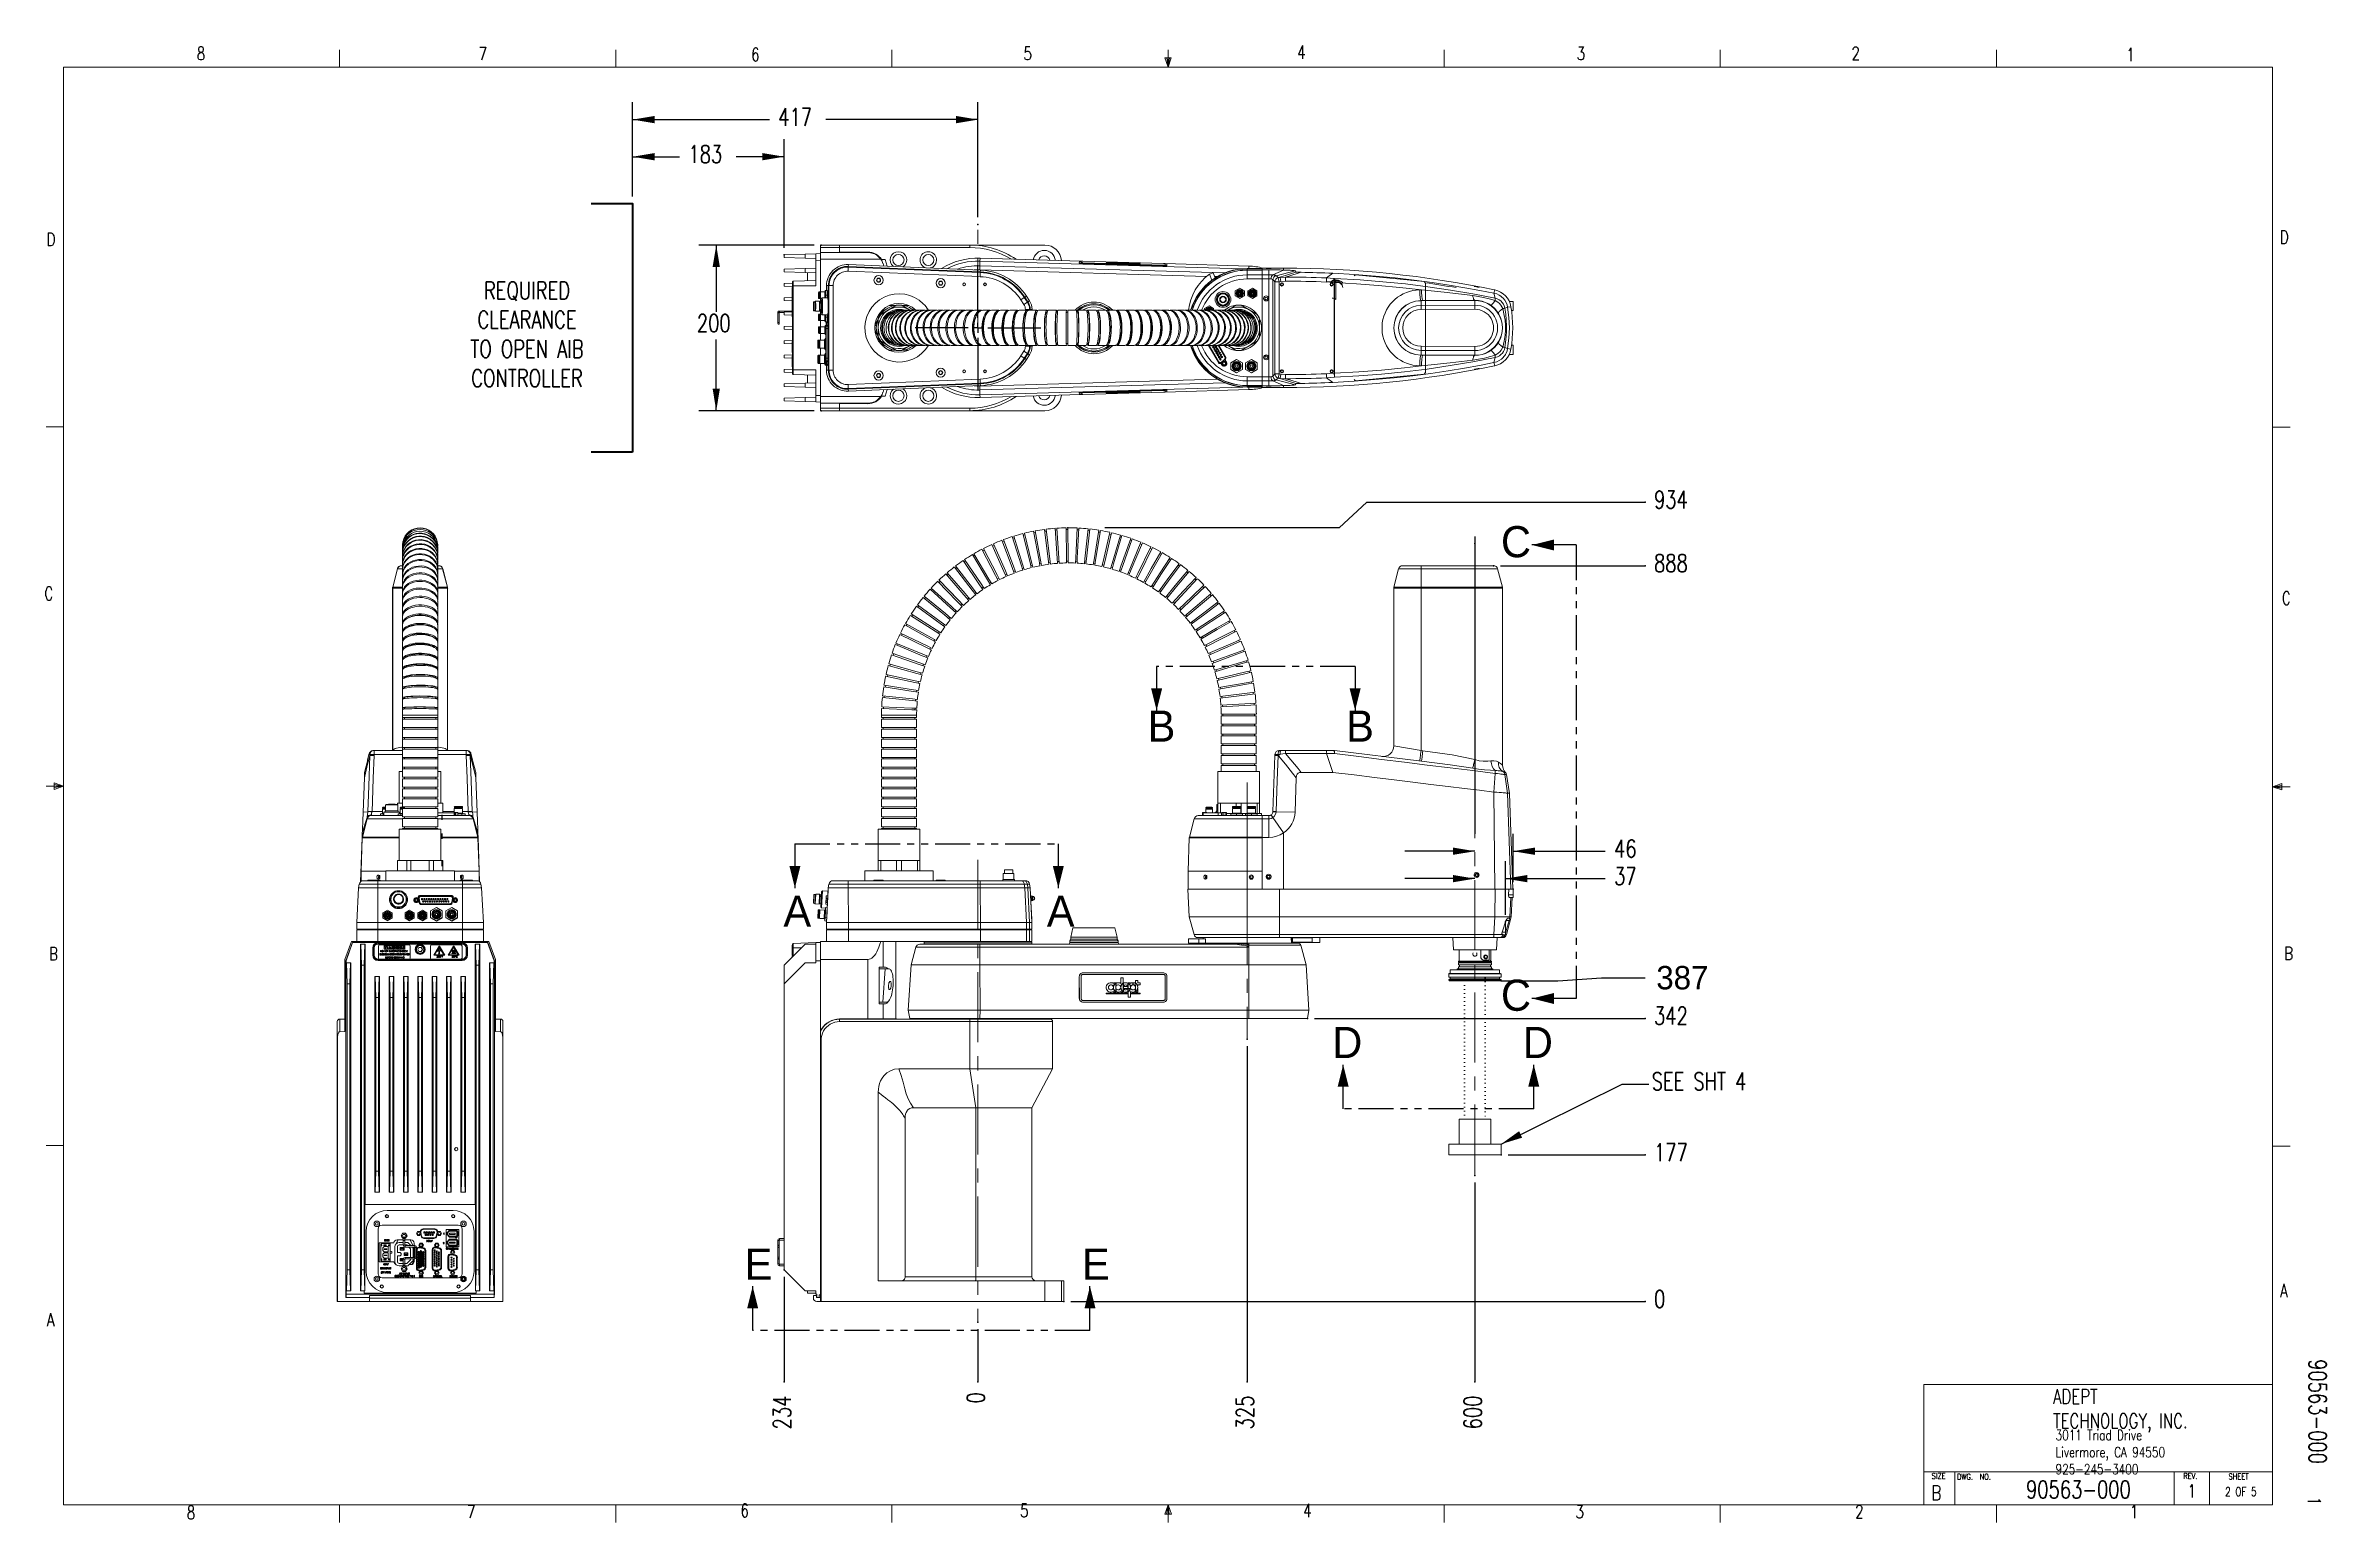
# Model space of a CAD drawing. Extents: x 13 to 426, y 7 to 274.
import ezdxf

# ---------------------------------------------------------------- set-up
doc = ezdxf.new("R2010")
doc.units = 0
doc.header["$MEASUREMENT"] = 0
doc.header["$PDSIZE"] = -1
for name, pattern in [('CENTERX2', [20.32, 12.7, -2.54, 2.54, -2.54]), ('DOT2', [0.635, 0, -0.635]), ('PHANTOM', [12.7, 6.35, -1.27, 1.27, -1.27, 1.27, -1.27])]:
    doc.linetypes.add(name, pattern=pattern)
doc.styles.add('SLDTEXTSTYLE0', font='SIMPLEX', dxfattribs={"width": 0.75})
doc.dimstyles.new('SLDDIMSTYLE0', dxfattribs={"dimtxt": 4.233333, "dimasz": 3.9624, "dimexe": 3.175, "dimexo": 0.0625, "dimgap": 1.058333, "dimtad": 0, "dimtih": 1, "dimtoh": 1, "dimdec": 0, "dimlfac": 6.666667, "dimdsep": 46, "dimtxsty": 'Standard', "dimblk1": 'NONE', "dimblk2": 'NONE', "dimsah": 1, "dimcen": 0.09, "dimclrd": 7, "dimclre": 7, "dimclrt": 7, "dimadec": 0, "dimazin": 0, "dimtfac": 1, "dimtofl": 0, "dimtmove": 0, "dimatfit": 3, "dimfxl": 1, "dimtolj": 1, "dimtzin": 12, "dimarcsym": 0})
doc.dimstyles.new('SLDDIMSTYLE1', dxfattribs={"dimtxt": 4.233333, "dimasz": 3.9624, "dimexe": 3.175, "dimexo": 0.0625, "dimgap": 1.058333, "dimtad": 0, "dimtih": 1, "dimtoh": 1, "dimdec": 0, "dimlfac": 6.666667, "dimzin": 12, "dimdsep": 46, "dimtxsty": 'Standard', "dimblk1": 'NONE', "dimblk2": 'NONE', "dimsah": 1, "dimcen": 0.09, "dimclrd": 7, "dimclre": 7, "dimclrt": 7, "dimadec": 0, "dimazin": 0, "dimtfac": 1, "dimtdec": 4, "dimtofl": 0, "dimtmove": 0, "dimatfit": 3, "dimfxl": 1, "dimtolj": 1, "dimtzin": 12, "dimarcsym": 0})
doc.dimstyles.new('SLDDIMSTYLE2', dxfattribs={"dimtxt": 4.233333, "dimasz": 3.9624, "dimexe": 3.175, "dimexo": 0.0625, "dimgap": 1.058333, "dimtad": 0, "dimtih": 1, "dimtoh": 1, "dimdec": 0, "dimlfac": 6.666667, "dimzin": 12, "dimdsep": 46, "dimtxsty": 'Standard', "dimsah": 1, "dimcen": 0.09, "dimclrd": 7, "dimclre": 7, "dimclrt": 7, "dimadec": 0, "dimazin": 0, "dimtfac": 1, "dimtdec": 4, "dimtofl": 0, "dimtmove": 0, "dimatfit": 3, "dimfxl": 1, "dimtolj": 1, "dimtzin": 12, "dimarcsym": 0})
doc.dimstyles.new('SLDDIMSTYLE3', dxfattribs={"dimtxt": 6, "dimasz": 3.9624, "dimexe": 0, "dimexo": 0.0625, "dimgap": 1.5, "dimtad": 0, "dimtih": 1, "dimtoh": 1, "dimdec": 0, "dimzin": 0, "dimdsep": 46, "dimtxsty": 'Standard', "dimsah": 1, "dimcen": 0.09, "dimadec": 0, "dimazin": 0, "dimtfac": 1, "dimtdec": 0, "dimtofl": 0, "dimtmove": 0, "dimatfit": 3, "dimfxl": 1, "dimtolj": 1, "dimtzin": 0, "dimarcsym": 0})

msp = doc.modelspace()

# ---------------------------------------------------------------- texts
at = {"color": 7, "style": 'SLDTEXTSTYLE0'}
for s, insert, char_height, attachment_point in [('8', (40.04, 274.02), 2.38, 1), ('7', (91.09, 273.97), 2.38, 1), ('6', (140.43, 273.81), 2.38, 1), ('5', (189.76, 274.02), 2.38, 1), ('4', (239.31, 274.24), 2.38, 1), ('3', (289.94, 274.02), 2.38, 1), ('2', (339.7, 274.02), 2.38, 1), ('1', (389.47, 273.81), 2.38, 1), ('D', (12.83, 240.33), 2.38, 1), ('D', (417.26, 240.75), 2.38, 1), ('REQUIRED\\PCLEARANCE\\PTO OPEN AIB\\PCONTROLLER', (99.84, 231.48), 3.175, 2), ('C', (12.43, 176.2), 2.38, 1), ('C', (417.62, 175.35), 2.38, 1), ('B', (13.28, 110.96), 2.38, 1), ('B', (418.07, 111.03), 2.38, 1), ('SEE SHT 4', (303.51, 88.25), 3.175, 1), ('A', (417.31, 49.96), 2.38, 1), ('A', (12.88, 44.7), 2.38, 1), ('ADEPT \\PTECHNOLOGY, INC.', (376.19, 30.9), 2.6458, 1), ('3011 Triad Drive\\PLivermore, CA 94550\\P925-245-3400', (376.66, 23.52), 1.8521, 1), ('SIZE', (354.22, 15.7), 1.058, 1), ('B', (354.18, 13.48), 2.65, 1), ('DWG.  NO.', (358.82, 15.58), 1.058, 1), ('90563-000', (380.8, 14.33), 3.175, 2), ('REV.', (399.79, 15.7), 1.058, 1), ('1', (401.34, 13.66), 2.38, 2), ('2 OF 5', (410.22, 13.14), 1.587, 2), ('SHEET', (407.98, 15.63), 1.058, 1), ('8', (38.23, 9.77), 2.38, 1), ('7', (88.94, 9.91), 2.38, 1), ('6', (138.49, 10.12), 2.38, 1), ('5', (189.12, 10.12), 2.38, 1), ('4', (240.39, 10.12), 2.38, 1), ('3', (289.72, 9.91), 2.38, 1), ('2', (340.35, 9.91), 2.38, 1), ('1', (390.11, 9.91), 2.38, 1)]:
    msp.add_mtext(s, dxfattribs=dict(at, insert=insert, char_height=char_height, attachment_point=attachment_point))
at = {"color": 7, "char_height": 5.64, "attachment_point": 1}
for s, insert in [('C', (276.22, 187.22)), ('B', (212.22, 153.82)), ('B', (248.18, 153.82)), ('A', (146.27, 120.3)), ('A', (193.97, 120.3)), ('C', (276.22, 105.08)), ('D', (245.66, 96.52)), ('D', (280.18, 96.52)), ('E', (139.24, 56.38)), ('E', (200.33, 56.38))]:
    msp.add_mtext(s, dxfattribs=dict(at, insert=insert))
at = {"color": 7, "attachment_point": 3, "rotation": 270, "style": 'SLDTEXTSTYLE0'}
for s, insert, char_height in [('90563-000', (425.7, 17.37), 3.175), ('1', (424.72, 9.85), 2.38)]:
    msp.add_mtext(s, dxfattribs=dict(at, insert=insert, char_height=char_height))

# ---------------------------------------------------------------- blocks, each defined once
blk = doc.blocks.new('*D0')
at = {"color": 7}
blk.add_line((198.3, 46.79), (302.36, 46.79), dxfattribs=at)
for p in [(197.03, 46.79), (302.36, 46.79)]:
    blk.add_point(p, dxfattribs=at)
at = {"color": 7, "insert": (303.94, 45.66), "char_height": 3.17, "attachment_point": 7, "style": 'SLDTEXTSTYLE0'}
blk.add_mtext('0', dxfattribs=at)
blk = doc.blocks.new('_NONE')
blk = doc.blocks.new('*D2')
at = {"color": 7}
blk.add_line((242.45, 98.07), (302.36, 98.07), dxfattribs=at)
for p in [(241.18, 98.07), (302.36, 98.07)]:
    blk.add_point(p, dxfattribs=at)
at = {"color": 7, "insert": (303.94, 96.95), "char_height": 3.175, "attachment_point": 7, "style": 'SLDTEXTSTYLE0'}
blk.add_mtext('342', dxfattribs=at)
blk = doc.blocks.new('*D16')
at = {"color": 7, "linetype": 'ByBlock', "lineweight": -2}
for p, q in [((276.22, 104.88), (286.51, 104.88)), ((286.51, 104.88), (294.43, 105.41)), ((294.43, 105.41), (302.36, 105.41))]:
    blk.add_line(p, q, dxfattribs=at)
at = {"layer": 'DEFPOINTS', "color": 7, "linetype": 'ByBlock', "lineweight": 0}
blk.add_point((276.16, 104.88), dxfattribs=at)
at = {"color": 7, "linetype": 'ByBlock', "insert": (309.07, 105.41), "char_height": 4.233, "attachment_point": 5}
blk.add_mtext('\\A1;387', dxfattribs=at)
blk = doc.blocks.new('*D3')
at = {"color": 7}
blk.add_line((276.15, 180.05), (302.36, 180.05), dxfattribs=at)
for p in [(274.88, 180.05), (302.36, 180.05)]:
    blk.add_point(p, dxfattribs=at)
at = {"color": 7, "insert": (303.94, 178.92), "char_height": 3.175, "attachment_point": 7, "style": 'SLDTEXTSTYLE0'}
blk.add_mtext('888', dxfattribs=at)
blk = doc.blocks.new('*D4')
at = {"color": 7}
blk.add_line((277.5, 73.34), (302.36, 73.34), dxfattribs=at)
for p in [(276.23, 73.34), (302.36, 73.34)]:
    blk.add_point(p, dxfattribs=at)
at = {"color": 7, "insert": (303.94, 72.21), "char_height": 3.175, "attachment_point": 7, "style": 'SLDTEXTSTYLE0'}
blk.add_mtext('177', dxfattribs=at)
blk = doc.blocks.new('*D5')
at = {"color": 7}
for p, q in [((251.9, 191.56), (246.9, 186.91)), ((251.9, 191.56), (302.36, 191.56)), ((246.9, 186.91), (204.47, 186.91))]:
    blk.add_line(p, q, dxfattribs=at)
for p in [(302.36, 191.56), (197.78, 186.91)]:
    blk.add_point(p, dxfattribs=at)
at = {"color": 7, "insert": (303.94, 190.43), "char_height": 3.175, "attachment_point": 7, "style": 'SLDTEXTSTYLE0'}
blk.add_mtext('934', dxfattribs=at)
blk = doc.blocks.new('*D6')
at = {"color": 7}
blk.add_line((181.51, 41.77), (181.51, 32.24), dxfattribs=at)
for p in [(181.51, 43.04), (181.51, 32.24)]:
    blk.add_point(p, dxfattribs=at)
at = {"color": 7, "insert": (182.7, 28.31), "char_height": 3.17, "attachment_point": 7, "rotation": 90, "style": 'SLDTEXTSTYLE0'}
blk.add_mtext('0', dxfattribs=at)
blk = doc.blocks.new('*D7')
at = {"color": 7}
blk.add_line((146.42, 51.25), (146.42, 32.24), dxfattribs=at)
for p in [(146.42, 52.52), (146.42, 32.24)]:
    blk.add_point(p, dxfattribs=at)
at = {"color": 7, "insert": (147.62, 23.62), "char_height": 3.175, "attachment_point": 7, "rotation": 90, "style": 'SLDTEXTSTYLE0'}
blk.add_mtext('234', dxfattribs=at)
blk = doc.blocks.new('*D8')
at = {"color": 7}
blk.add_line((230.26, 93.05), (230.26, 32.24), dxfattribs=at)
for p in [(230.26, 94.32), (230.26, 32.24)]:
    blk.add_point(p, dxfattribs=at)
at = {"color": 7, "insert": (231.45, 23.62), "char_height": 3.175, "attachment_point": 7, "rotation": 90, "style": 'SLDTEXTSTYLE0'}
blk.add_mtext('325', dxfattribs=at)
blk = doc.blocks.new('*D9')
at = {"color": 7}
blk.add_line((271.51, 68.32), (271.51, 32.24), dxfattribs=at)
for p in [(271.51, 69.59), (271.51, 32.24)]:
    blk.add_point(p, dxfattribs=at)
at = {"color": 7, "insert": (272.7, 23.62), "char_height": 3.175, "attachment_point": 7, "rotation": 90, "style": 'SLDTEXTSTYLE0'}
blk.add_mtext('600', dxfattribs=at)
blk = doc.blocks.new('*D10')
at = {"color": 7}
for p, q in [((271.51, 185.32), (271.51, 131.51)), ((271.51, 128.34), (258.81, 128.34)), ((278.41, 122.74), (278.41, 131.51)), ((278.41, 128.34), (295.12, 128.34))]:
    blk.add_line(p, q, dxfattribs=at)
for p in [(271.51, 184.05), (278.41, 121.47)]:
    blk.add_point(p, dxfattribs=at)
for points in [[(271.51, 128.34), (267.54, 129), (267.54, 127.68)], [(278.41, 128.34), (282.37, 127.68), (282.37, 129)]]:
    blk.add_solid(points, dxfattribs=at)
at = {"color": 7, "insert": (296.71, 127.21), "char_height": 3.175, "attachment_point": 7, "style": 'SLDTEXTSTYLE0'}
blk.add_mtext('46', dxfattribs=at)
blk = doc.blocks.new('*D11')
at = {"color": 7}
for p, q in [((277.06, 116.82), (277.06, 126.55)), ((271.51, 123.37), (258.81, 123.37)), ((277.06, 123.37), (295.12, 123.37))]:
    blk.add_line(p, q, dxfattribs=at)
for p in [(277.06, 115.55), (271.51, 69.59)]:
    blk.add_point(p, dxfattribs=at)
for points in [[(271.51, 123.37), (267.54, 124.03), (267.54, 122.71)], [(277.06, 123.37), (281.02, 122.71), (281.02, 124.03)]]:
    blk.add_solid(points, dxfattribs=at)
at = {"color": 7, "insert": (296.71, 122.24), "char_height": 3.175, "attachment_point": 7, "style": 'SLDTEXTSTYLE0'}
blk.add_mtext('37', dxfattribs=at)
blk = doc.blocks.new('*D12')
at = {"color": 7}
for p, q in [((118.97, 246.89), (118.97, 264.02)), ((118.97, 260.84), (143.74, 260.84)), ((181.51, 260.84), (153.96, 260.84)), ((181.51, 243.14), (181.51, 264.02))]:
    blk.add_line(p, q, dxfattribs=at)
for p in [(118.97, 245.62), (181.51, 241.87)]:
    blk.add_point(p, dxfattribs=at)
for points in [[(118.97, 260.84), (122.94, 260.18), (122.94, 261.5)], [(181.51, 260.84), (177.54, 261.5), (177.54, 260.18)]]:
    blk.add_solid(points, dxfattribs=at)
at = {"color": 7, "insert": (145.33, 259.71), "char_height": 3.175, "attachment_point": 7, "style": 'SLDTEXTSTYLE0'}
blk.add_mtext('417', dxfattribs=at)
blk = doc.blocks.new('*D13')
at = {"color": 7}
for p, q in [((118.97, 246.89), (118.97, 257.3)), ((146.42, 237.61), (146.42, 257.3)), ((118.97, 254.12), (127.48, 254.12)), ((146.42, 254.12), (137.69, 254.12))]:
    blk.add_line(p, q, dxfattribs=at)
for p in [(118.97, 245.62), (146.42, 236.34)]:
    blk.add_point(p, dxfattribs=at)
for points in [[(118.97, 254.12), (122.94, 253.46), (122.94, 254.78)], [(146.42, 254.12), (142.46, 254.78), (142.46, 253.46)]]:
    blk.add_solid(points, dxfattribs=at)
at = {"color": 7, "insert": (129.07, 252.99), "char_height": 3.175, "attachment_point": 7, "style": 'SLDTEXTSTYLE0'}
blk.add_mtext('183', dxfattribs=at)
blk = doc.blocks.new('*D14')
at = {"color": 7}
for p, q in [((151.82, 238.12), (130.94, 238.12)), ((134.11, 238.12), (134.11, 226.05)), ((134.11, 208.12), (134.11, 221.01)), ((151.82, 208.12), (130.94, 208.12))]:
    blk.add_line(p, q, dxfattribs=at)
for p in [(153.09, 238.12), (153.09, 208.12)]:
    blk.add_point(p, dxfattribs=at)
for points in [[(134.11, 238.12), (133.45, 234.16), (134.77, 234.16)], [(134.11, 208.12), (134.77, 212.09), (133.45, 212.09)]]:
    blk.add_solid(points, dxfattribs=at)
at = {"color": 7, "insert": (130.6, 222.4), "char_height": 3.175, "attachment_point": 7, "style": 'SLDTEXTSTYLE0'}
blk.add_mtext('200', dxfattribs=at)
blk = doc.blocks.new('SW_CENTERMARK0')
at = {"color": 7, "linetype": 'Continuous'}
for p, q in [((181.51, 224.92), (181.51, 234.5)), ((179.71, 223.12), (170.13, 223.12)), ((181.51, 223.12), (180.61, 223.12)), ((181.51, 223.12), (181.51, 224.02)), ((181.51, 223.12), (181.51, 222.22)), ((181.51, 223.12), (182.41, 223.12)), ((183.31, 223.12), (192.88, 223.12)), ((181.51, 221.32), (181.51, 211.75))]:
    blk.add_line(p, q, dxfattribs=at)

# ---------------------------------------------------------------- dimensions: what is measured, and where the dimension line sits
at = {"color": 7}
for base, p1, p2, picture, middle in [((118.97, 260.84), (181.51, 241.87), (118.97, 245.62), '*D12', (148.85, 260.84)), ((118.97, 254.12), (146.42, 236.34), (118.97, 245.62), '*D13', (132.59, 254.12)), ((278.41, 128.34), (271.51, 184.05), (278.41, 121.47), '*D10', (299.05, 128.34)), ((277.06, 123.37), (271.51, 69.59), (277.06, 115.55), '*D11', (299.05, 123.37))]:
    dim = msp.add_linear_dim(base=base, p1=p1, p2=p2, dimstyle='SLDDIMSTYLE2', dxfattribs=at)
    dim.commit()
    dim.dimension.update_dxf_attribs({"geometry": picture, "text_midpoint": middle, "dimtype": 160})
dim = msp.add_linear_dim(base=(134.11, 208.12), p1=(153.09, 238.12), p2=(153.09, 208.12), angle=270, dimstyle='SLDDIMSTYLE2', dxfattribs=at)
dim.commit()
dim.dimension.update_dxf_attribs({"geometry": '*D14', "text_midpoint": (134.11, 223.53), "dimtype": 160})
for feature_location, offset, dtype, origin, dimstyle, picture, middle in [((197.78, 186.91), (104.57, 4.65), 0, (197.03, 46.79), 'SLDDIMSTYLE1', '*D5', (302.36, 191.56)), ((274.88, 180.05), (27.48, 0), 0, (197.03, 46.79), 'SLDDIMSTYLE1', '*D3', (302.36, 180.05)), ((276.16, 104.88), (26.2, 0.53), 0, (197.03, 46.79), 'SLDDIMSTYLE1', '*D16', (309.07, 105.41)), ((241.18, 98.07), (61.17, 0), 0, (197.03, 46.79), 'SLDDIMSTYLE1', '*D2', (302.36, 98.07)), ((230.26, 94.32), (0, -62.08), 1, (181.51, 43.04), 'SLDDIMSTYLE1', '*D8', (230.26, 32.24)), ((276.23, 73.34), (26.12, 0), 0, (197.03, 46.79), 'SLDDIMSTYLE1', '*D4', (302.36, 73.34)), ((271.51, 69.59), (0, -37.35), 1, (181.51, 43.04), 'SLDDIMSTYLE1', '*D9', (271.51, 32.24)), ((146.42, 52.52), (0, -20.28), 1, (181.51, 43.04), 'SLDDIMSTYLE1', '*D7', (146.42, 32.24)), ((197.03092499, 46.79079958), (105.32547559, 0), 0, (197.03092499, 46.79079958), 'SLDDIMSTYLE0', '*D0', (302.35640058, 46.79079958)), ((181.50711345, 43.04079958), (0, -10.80024758), 1, (181.50711345, 43.04079958), 'SLDDIMSTYLE0', '*D6', (181.50711345, 32.240552))]:
    dim = msp.add_ordinate_dim(feature_location=feature_location, offset=offset, dtype=dtype, origin=origin, dimstyle=dimstyle)
    dim.commit()
    dim.dimension.update_dxf_attribs({"geometry": picture, "text_midpoint": middle})

# ---------------------------------------------------------------- linework, layer by layer
at = {"color": 7, "linetype": 'Continuous', "lineweight": 0}
for p, q in [((65.91, 270.31), (65.91, 273.48)), ((115.91, 270.31), (115.91, 273.48)), ((165.92, 270.31), (165.92, 273.48)), ((215.93, 270.31), (215.93, 273.48)), ((265.93, 270.31), (265.93, 273.48)), ((315.94, 270.31), (315.94, 273.48)), ((365.94, 270.31), (365.94, 273.48)), ((15.91, 270.31), (415.96, 270.31)), ((15.91, 270.31), (15.91, 9.96)), ((215.93, 270.31), (215.32, 272.02)), ((215.32, 272.02), (216.5, 272.02)), ((215.93, 270.31), (215.7, 272.02)), ((215.93, 270.31), (216.5, 272.02)), ((215.93, 270.31), (216.19, 272.02)), ((415.96, 9.96), (415.96, 270.31)), ((15.91, 205.22), (12.73, 205.22)), ((415.96, 205.11), (419.13, 205.11)), ((15.91, 140.13), (14.2, 140.71)), ((14.2, 139.52), (14.2, 140.71)), ((415.96, 140.02), (417.66, 140.63)), ((417.66, 140.63), (417.66, 139.45)), ((15.91, 140.13), (12.73, 140.13)), ((15.91, 140.13), (14.2, 140.4)), ((15.91, 140.13), (14.2, 139.52)), ((15.91, 140.13), (14.2, 139.9)), ((415.96, 140.02), (417.66, 140.25)), ((415.96, 140.02), (419.13, 140.02)), ((415.96, 140.02), (417.66, 139.45)), ((415.96, 140.02), (417.66, 139.76)), ((15.91, 75.05), (12.73, 75.05)), ((415.96, 74.94), (419.13, 74.94)), ((352.8, 31.74), (352.8, 9.96)), ((352.8, 31.74), (415.96, 31.74)), ((352.8, 15.96), (415.96, 15.96)), ((358.39, 15.96), (358.39, 9.96)), ((398.14, 15.96), (398.14, 9.96)), ((404.54, 15.96), (404.54, 9.96)), ((415.96, 9.96), (15.91, 9.96)), ((65.91, 9.96), (65.91, 6.78)), ((115.91, 9.96), (115.91, 6.78)), ((165.92, 9.96), (165.92, 6.78)), ((215.93, 9.96), (215.35, 8.25)), ((215.93, 9.96), (215.66, 8.25)), ((215.93, 9.96), (216.54, 8.25)), ((215.93, 9.96), (215.93, 6.78)), ((215.93, 9.96), (216.16, 8.25)), ((265.93, 9.96), (265.93, 6.78)), ((315.94, 9.96), (315.94, 6.78)), ((365.94, 9.96), (365.94, 6.78)), ((216.54, 8.25), (215.35, 8.25))]:
    msp.add_line(p, q, dxfattribs=at)
at = {"color": 5, "linetype": 'Continuous', "lineweight": 35}
for p, q in [((111.47, 245.62), (118.97, 245.62)), ((118.97, 245.62), (118.97, 200.62)), ((118.97, 200.62), (111.47, 200.62))]:
    msp.add_line(p, q, dxfattribs=at)
at = {"color": 5, "linetype": 'CENTERX2', "lineweight": 0}
for p, q in [((181.51, 223.12), (181.51, 241.87)), ((271.51, 184.05), (271.51, 69.59)), ((230.26, 140.79), (230.26, 94.32)), ((181.51, 126.75), (181.51, 43.04)), ((269.63, 104.88), (273.38, 104.88))]:
    msp.add_line(p, q, dxfattribs=at)
at = {"color": 7, "linetype": 'Continuous', "lineweight": 15}
for p, q in [((146.42, 236.34), (150.23, 236.48)), ((146.42, 235.88), (146.42, 236.34)), ((150.23, 235.75), (146.42, 235.88)), ((150.23, 236.48), (152.14, 236.54)), ((150.23, 236.48), (150.23, 235.75)), ((150.23, 235.75), (152.14, 235.68)), ((152.14, 236.54), (152.96, 236.57)), ((152.14, 235.35), (152.14, 236.54)), ((152.96, 237.69), (152.96, 238.1)), ((156.45, 237.67), (152.96, 237.69)), ((152.96, 236.77), (152.96, 237.69)), ((152.96, 235.58), (152.96, 236.77)), ((152.96, 236.77), (161.58, 236.77)), ((163.9, 235.58), (152.96, 235.58)), ((152.96, 229.63), (152.96, 235.58)), ((153.09, 238.12), (156.45, 238.12)), ((156.45, 237.67), (156.42, 236.85)), ((161.58, 236.85), (156.42, 236.85)), ((156.42, 236.85), (156.42, 236.77)), ((156.45, 238.12), (156.45, 237.67)), ((156.45, 238.12), (180.01, 238.12)), ((180.01, 237.67), (156.45, 237.67)), ((163.45, 238.12), (193.61, 238.12)), ((164.69, 235.5), (163.96, 235.5)), ((164.69, 235.5), (165.07, 234.29)), ((180.01, 238.12), (180.01, 237.67)), ((181.86, 235.23), (181.88, 235.73)), ((181.88, 235.73), (200.18, 235.2)), ((146.42, 233.74), (150.23, 233.88)), ((146.42, 233.28), (146.42, 233.74)), ((150.23, 233.15), (146.42, 233.28)), ((147.93, 230.74), (147.93, 231.44)), ((148.04, 231.55), (152.14, 231.7)), ((148.04, 231.55), (148.04, 230.74)), ((150.23, 233.88), (152.14, 233.94)), ((150.23, 233.88), (150.23, 233.15)), ((150.23, 233.15), (152.14, 233.08)), ((150.61, 231.64), (150.61, 233.13)), ((152.96, 235.37), (152.14, 235.35)), ((152.14, 230.74), (152.14, 235.35)), ((158.02, 234.14), (157.99, 233.39)), ((181.89, 232.4), (157.99, 233.39)), ((158.02, 234.14), (158.03, 234.25)), ((158.02, 234.14), (181.92, 233.15)), ((158.03, 234.25), (158.04, 234.58)), ((158.03, 234.25), (181.93, 233.26)), ((181.94, 233.59), (158.04, 234.58)), ((164.31, 234.76), (164.44, 234.32)), ((181.84, 234.38), (181.82, 233.65)), ((222.93, 232.45), (181.82, 233.65)), ((181.84, 234.38), (181.86, 235.23)), ((181.84, 234.38), (226.22, 233.08)), ((181.86, 235.23), (229.48, 233.84)), ((181.92, 233.15), (181.89, 232.4)), ((181.92, 233.15), (181.93, 233.26)), ((181.93, 233.26), (181.94, 233.59)), ((199.87, 235.13), (199.86, 234.89)), ((199.86, 234.84), (199.86, 234.89)), ((200.18, 235.2), (200.17, 234.95)), ((200.17, 234.88), (200.17, 234.95)), ((200.51, 234.92), (215.09, 234.49)), ((200.51, 234.92), (200.51, 234.85)), ((200.51, 234.85), (215.09, 234.42)), ((215.1, 234.78), (200.52, 235.21)), ((200.53, 234.83), (200.53, 234.78)), ((200.53, 234.83), (215.06, 234.41)), ((200.53, 234.78), (215.05, 234.35)), ((205.13, 234.9), (204.71, 234.91)), ((204.71, 234.89), (204.71, 234.91)), ((204.71, 234.89), (205.13, 234.88)), ((206.41, 234.96), (204.72, 235.01)), ((204.72, 235), (204.72, 235.01)), ((206.41, 234.95), (204.72, 235)), ((205.13, 234.98), (205.58, 234.97)), ((205.13, 234.98), (205.13, 234.94)), ((205.19, 234.95), (205.13, 234.95)), ((205.13, 234.92), (205.13, 234.9)), ((205.13, 234.9), (205.13, 234.88)), ((205.13, 234.85), (205.13, 234.88)), ((205.58, 234.84), (205.13, 234.85)), ((205.58, 234.97), (205.58, 234.97)), ((205.58, 234.89), (205.58, 234.96)), ((205.58, 234.89), (205.99, 234.88)), ((205.58, 234.89), (205.58, 234.87)), ((205.58, 234.84), (205.58, 234.86)), ((205.71, 234.86), (205.58, 234.86)), ((205.63, 234.96), (205.63, 234.93)), ((205.63, 234.9), (205.63, 234.89)), ((205.81, 234.89), (205.63, 234.89)), ((205.99, 234.85), (205.99, 234.88)), ((206.05, 234.88), (206.05, 234.85)), ((206.41, 234.95), (206.41, 234.96)), ((206.45, 234.88), (206.45, 234.85)), ((206.92, 234.98), (206.47, 235)), ((206.47, 235), (206.47, 234.94)), ((206.91, 234.95), (206.47, 234.97)), ((206.47, 234.94), (206.47, 234.91)), ((206.91, 234.82), (206.47, 234.84)), ((206.47, 234.84), (206.47, 234.84)), ((206.52, 234.9), (206.91, 234.89)), ((206.52, 234.9), (206.52, 234.88)), ((206.91, 234.86), (206.53, 234.87)), ((206.91, 234.89), (206.54, 234.9)), ((206.92, 234.98), (206.91, 234.93)), ((206.91, 234.92), (206.91, 234.89)), ((206.91, 234.89), (206.91, 234.83)), ((206.91, 234.83), (206.91, 234.82)), ((210.89, 234.83), (206.97, 234.95)), ((206.97, 234.95), (206.97, 234.94)), ((210.89, 234.82), (206.97, 234.94)), ((206.97, 234.89), (206.97, 234.92)), ((207.75, 234.86), (206.97, 234.89)), ((206.97, 234.86), (206.97, 234.89)), ((206.97, 234.83), (206.97, 234.86)), ((207.75, 234.84), (206.97, 234.86)), ((207.75, 234.87), (207.75, 234.9)), ((207.75, 234.84), (207.75, 234.86)), ((207.75, 234.81), (207.75, 234.84)), ((208.22, 234.89), (207.8, 234.9)), ((207.8, 234.9), (207.8, 234.9)), ((207.8, 234.81), (207.8, 234.9)), ((207.8, 234.8), (207.8, 234.74)), ((208.22, 234.73), (207.8, 234.74)), ((208.22, 234.86), (208.19, 234.86)), ((208.22, 234.89), (208.22, 234.88)), ((208.22, 234.88), (208.22, 234.86)), ((208.22, 234.73), (208.22, 234.79)), ((208.27, 234.83), (208.27, 234.8)), ((209.08, 234.83), (208.98, 234.84)), ((209.08, 234.86), (209.08, 234.83)), ((209.08, 234.8), (209.08, 234.77)), ((209.56, 234.85), (209.14, 234.86)), ((209.14, 234.86), (209.14, 234.86)), ((209.14, 234.86), (209.14, 234.77)), ((209.14, 234.76), (209.14, 234.76)), ((209.55, 234.75), (209.14, 234.76)), ((209.56, 234.82), (209.52, 234.82)), ((209.55, 234.75), (209.55, 234.76)), ((209.56, 234.84), (209.56, 234.85)), ((209.56, 234.84), (209.56, 234.82)), ((209.74, 234.82), (209.57, 234.82)), ((209.6, 234.79), (209.6, 234.76)), ((210.47, 234.74), (210.47, 234.77)), ((210.89, 234.83), (210.89, 234.82)), ((215.05, 234.35), (215.06, 234.41)), ((215.09, 234.42), (215.09, 234.49)), ((215.43, 234.75), (230.58, 234.31)), ((215.43, 234.5), (215.43, 234.75)), ((215.43, 234.5), (215.43, 234.43)), ((215.73, 234.43), (215.74, 234.67)), ((215.73, 234.43), (215.73, 234.37)), ((223.86, 231.76), (223.45, 232.84)), ((224.13, 233.08), (223.46, 232.82)), ((224.13, 233.08), (224.48, 232.18)), ((224.83, 232.4), (224.39, 232.41)), ((233, 233.87), (230.26, 233.87)), ((230.26, 233.6), (230.26, 233.81)), ((233, 233.81), (230.26, 233.81)), ((230.26, 233.81), (230.26, 233.81)), ((230.26, 233.81), (233, 233.81)), ((230.26, 233.58), (230.26, 233.6)), ((230.26, 233.6), (233, 233.6)), ((230.26, 232.72), (230.26, 233.58)), ((233, 233.58), (230.26, 233.58)), ((230.26, 232.72), (230.26, 231.98)), ((230.26, 232.72), (233, 232.72)), ((233, 231.98), (230.26, 231.98)), ((230.57, 233.87), (230.58, 234.31)), ((236.84, 233.95), (233, 233.95)), ((233, 233.62), (233, 233.95)), ((233, 233.62), (234.18, 233.62)), ((233, 233.62), (233, 232.75)), ((233, 232.75), (233, 232.01)), ((233, 232.75), (234.18, 232.75)), ((234.18, 232.01), (233, 232.01)), ((233, 214.24), (233, 232.01)), ((234.18, 233.62), (234.18, 232.75)), ((234.18, 232.75), (234.18, 232.01)), ((234.18, 214.24), (234.18, 232.01)), ((236.84, 233.59), (234.93, 232.72)), ((234.93, 231.83), (234.93, 231.84)), ((234.93, 231.83), (234.93, 214.41)), ((235.29, 231.47), (236.06, 231.47)), ((235.29, 214.78), (235.29, 231.47)), ((235.29, 231.47), (235.29, 231.47)), ((238.94, 233.45), (235.51, 232.57)), ((235.86, 232.21), (235.91, 232.23)), ((235.86, 232.21), (235.89, 232.21)), ((235.89, 232.21), (236.21, 232.27)), ((235.89, 232.21), (236.06, 231.47)), ((236.34, 231.52), (236.06, 231.47)), ((236.06, 231.47), (236.06, 214.78)), ((236.21, 232.27), (237.2, 232.33)), ((236.21, 232.27), (236.34, 231.52)), ((237.2, 231.6), (236.34, 231.52)), ((236.84, 233.59), (236.84, 233.95)), ((237.2, 232.33), (237.2, 231.6)), ((238.94, 233.45), (239.16, 233.23)), ((245.75, 233), (244.64, 232.17)), ((244.64, 232.17), (244.66, 232.17)), ((244.7, 231.44), (245.15, 231.44)), ((246.24, 231.46), (245.3, 231.46)), ((245.68, 231.68), (246.24, 231.68)), ((246.01, 231.33), (246.06, 232.07)), ((246.01, 214.92), (246.01, 231.33)), ((246.1, 231.33), (246.01, 231.33)), ((246.1, 231.33), (246.1, 214.92)), ((246.24, 231.68), (246.36, 231.8)), ((246.24, 231.46), (246.24, 231.68)), ((246.29, 231.46), (246.3, 231.68)), ((246.29, 228.27), (246.29, 231.46)), ((249.88, 232.72), (249.65, 232.53)), ((262.3, 231.49), (249.88, 232.72)), ((262.56, 231.23), (262.3, 231.49)), ((146.42, 231.15), (147.93, 231.2)), ((146.42, 230.68), (146.42, 231.15)), ((147.89, 230.63), (146.42, 230.68)), ((146.42, 228.55), (147.86, 228.6)), ((146.42, 228.09), (146.42, 228.55)), ((147.86, 228.04), (146.42, 228.09)), ((147.86, 230.44), (147.86, 230.38)), ((147.86, 230.44), (147.89, 230.44)), ((147.86, 230.38), (147.89, 230.38)), ((147.86, 230.38), (147.86, 230.33)), ((147.86, 230.33), (147.86, 230.27)), ((147.86, 230.33), (147.89, 230.33)), ((147.86, 230.27), (147.89, 230.27)), ((147.86, 230.27), (147.86, 230.2)), ((147.86, 230.2), (147.89, 230.2)), ((147.86, 230.2), (147.86, 230.14)), ((147.86, 230.14), (147.89, 230.14)), ((147.86, 230.14), (147.89, 230.14)), ((147.86, 230.14), (147.86, 230.14)), ((147.86, 230.14), (147.86, 230.11)), ((147.86, 230.11), (147.89, 230.11)), ((147.86, 230.08), (147.89, 230.08)), ((147.86, 230.08), (147.86, 230.05)), ((147.86, 230.05), (147.89, 230.05)), ((147.86, 230.05), (147.89, 230.05)), ((147.86, 230.05), (147.86, 230.01)), ((147.86, 230.05), (147.86, 230.05)), ((147.86, 230), (147.89, 230)), ((147.86, 230), (147.86, 229.98)), ((147.86, 229.98), (147.86, 229.91)), ((147.86, 229.98), (147.89, 229.98)), ((147.86, 229.91), (147.86, 229.83)), ((147.86, 229.91), (147.89, 229.91)), ((147.86, 229.84), (147.86, 229.79)), ((147.86, 229.83), (147.89, 229.83)), ((147.86, 229.83), (147.89, 229.83)), ((147.86, 229.77), (147.89, 229.77)), ((147.86, 229.77), (147.86, 229.74)), ((147.86, 229.74), (147.89, 229.74)), ((147.86, 229.74), (147.86, 229.65)), ((147.86, 225.92), (147.86, 229.65)), ((147.86, 229.65), (147.89, 229.65)), ((147.89, 230.64), (147.93, 230.64)), ((147.89, 230.42), (147.89, 230.64)), ((147.89, 225.16), (147.89, 230.42)), ((147.89, 230.42), (147.93, 230.42)), ((148.04, 230.74), (147.93, 230.74)), ((147.93, 215.5), (147.93, 230.74)), ((148.04, 230.74), (148.04, 215.5)), ((148.04, 230.74), (152.14, 230.74)), ((151.98, 227.83), (151.74, 227.83)), ((152.08, 227.93), (151.98, 227.83)), ((152.77, 227.93), (152.08, 227.93)), ((152.64, 229.55), (152.65, 229.55)), ((152.64, 229.54), (152.64, 229.55)), ((152.65, 228.51), (152.64, 228.51)), ((152.87, 229.62), (152.72, 229.62)), ((152.72, 228.44), (152.87, 228.44)), ((152.88, 227.83), (152.78, 227.93)), ((153.11, 227.83), (152.88, 227.83)), ((152.96, 229.36), (152.89, 229.36)), ((152.89, 228.7), (152.96, 228.7)), ((153.77, 229.63), (152.96, 229.63)), ((152.96, 228.43), (153.12, 228.43)), ((152.96, 227.83), (152.96, 228.43)), ((153.27, 228.58), (153.11, 228.42)), ((154.32, 228.58), (153.28, 228.58)), ((153.84, 229.71), (153.77, 229.71)), ((153.81, 229.71), (153.82, 229.86)), ((153.82, 229.86), (153.87, 229.86)), ((153.87, 229.86), (153.89, 229.03)), ((153.87, 229.86), (154.17, 229.86)), ((153.89, 229.03), (153.88, 228.58)), ((153.89, 229.03), (154.19, 229.03)), ((154.4, 230.77), (154.08, 230.77)), ((154.08, 230.77), (154.08, 229.86)), ((154.17, 229.86), (154.19, 229.03)), ((154.19, 229.03), (154.18, 228.58)), ((154.52, 230.77), (154.4, 230.77)), ((154.4, 215.47), (154.4, 230.77)), ((154.52, 230.77), (155.27, 230.77)), ((154.52, 215.47), (154.52, 230.77)), ((155.27, 230.77), (155.27, 215.47)), ((166.77, 227.22), (165.33, 226.39)), ((166.5, 227.18), (165.45, 227.18)), ((167.67, 227.22), (166.77, 227.22)), ((169.11, 226.39), (167.67, 227.22)), ((168.98, 227.18), (167.94, 227.18)), ((189.89, 228.63), (189.27, 228.22)), ((189.82, 227.37), (189.27, 228.22)), ((190.45, 227.78), (189.82, 227.37)), ((189.89, 228.63), (189.99, 228.69)), ((189.89, 228.63), (190.45, 227.78)), ((189.99, 228.69), (190.27, 228.87)), ((189.99, 228.69), (190.55, 227.84)), ((190.82, 228.02), (190.27, 228.87)), ((190.45, 227.78), (190.55, 227.84)), ((190.55, 227.84), (190.82, 228.02)), ((228.28, 227.22), (226.85, 226.39)), ((228.92, 230.33), (228.1, 229.85)), ((228.1, 229.85), (228.1, 228.9)), ((228.1, 228.9), (228.92, 228.42)), ((229.18, 227.22), (228.28, 227.22)), ((229.75, 229.85), (228.92, 230.33)), ((228.92, 228.42), (229.75, 228.9)), ((230.62, 226.39), (229.18, 227.22)), ((229.75, 228.9), (229.75, 229.85)), ((231.21, 230.33), (230.38, 229.85)), ((230.38, 229.85), (230.38, 228.9)), ((230.38, 228.9), (231.21, 228.42)), ((232.03, 229.85), (231.21, 230.33)), ((231.21, 228.42), (232.03, 228.9)), ((232.03, 228.9), (232.03, 229.85)), ((261.5, 229.98), (261.84, 229.98)), ((261.74, 228.07), (271.49, 228.11)), ((271.49, 228.09), (261.74, 228.05)), ((261.74, 228.05), (261.74, 228.07)), ((261.74, 227.2), (261.74, 228.05)), ((261.74, 227.2), (271.49, 227.24)), ((261.74, 226.46), (261.74, 227.2)), ((262.56, 215.05), (262.56, 231.23)), ((271.49, 228.11), (271.49, 228.09)), ((271.49, 227.24), (271.49, 228.09)), ((271.49, 227.24), (271.49, 226.5)), ((274.95, 229.41), (275.08, 230.01)), ((275.18, 228.49), (274.95, 229.41)), ((277.72, 227.92), (278.41, 227.92)), ((278.41, 226.27), (278.41, 227.92)), ((145.26, 226.04), (145.26, 225.85)), ((145.26, 225.85), (145.26, 224.1)), ((145.26, 225.85), (145.52, 225.85)), ((145.26, 224.1), (145.26, 223.91)), ((145.26, 224.1), (145.52, 224.1)), ((145.58, 226.17), (145.39, 226.17)), ((145.39, 225.91), (145.58, 225.91)), ((145.52, 225.85), (145.52, 225.91)), ((145.52, 224.1), (145.52, 225.85)), ((145.52, 223.91), (145.52, 224.1)), ((147.86, 226.17), (145.58, 226.17)), ((145.58, 226.17), (145.58, 226.04)), ((145.58, 226.04), (145.58, 225.91)), ((145.58, 225.91), (146.42, 225.91)), ((146.42, 225.95), (147.86, 226)), ((146.42, 225.49), (146.42, 225.95)), ((147.86, 225.44), (146.42, 225.49)), ((146.42, 223.36), (147.93, 223.41)), ((146.42, 222.89), (146.42, 223.36)), ((147.86, 225.92), (147.89, 225.92)), ((147.86, 225.92), (147.86, 225.81)), ((147.86, 225.81), (147.89, 225.81)), ((147.86, 225.81), (147.86, 225.68)), ((147.86, 225.68), (147.89, 225.68)), ((147.86, 225.66), (147.86, 225.64)), ((147.86, 225.64), (147.89, 225.64)), ((147.86, 225.64), (147.86, 225.61)), ((147.86, 225.61), (147.86, 225.59)), ((147.86, 225.61), (147.89, 225.61)), ((147.86, 225.59), (147.86, 225.46)), ((147.86, 225.59), (147.89, 225.59)), ((147.86, 225.46), (147.86, 225.43)), ((147.86, 225.46), (147.89, 225.46)), ((147.86, 225.43), (147.89, 225.43)), ((147.86, 225.43), (147.86, 225.41)), ((147.86, 225.41), (147.89, 225.41)), ((147.86, 225.41), (147.86, 225.33)), ((147.86, 225.33), (147.89, 225.33)), ((147.86, 225.28), (147.89, 225.28)), ((147.86, 225.28), (147.86, 225.22)), ((147.86, 225.22), (147.89, 225.22)), ((147.86, 225.22), (147.86, 225.15)), ((147.86, 225.15), (147.89, 225.15)), ((147.86, 225.15), (147.86, 225.09)), ((147.86, 225.09), (147.89, 225.09)), ((147.86, 225.09), (147.89, 225.09)), ((147.86, 225.09), (147.86, 225.09)), ((147.89, 225.16), (147.93, 225.16)), ((147.89, 224.93), (147.89, 225.16)), ((147.89, 224.93), (147.93, 224.93)), ((151.74, 226.23), (151.98, 226.23)), ((151.98, 226.23), (152.08, 226.13)), ((152.08, 226.13), (152.77, 226.13)), ((152.65, 225.55), (152.64, 225.55)), ((152.64, 224.52), (152.64, 224.51)), ((152.64, 224.51), (152.65, 224.51)), ((152.65, 223.23), (152.64, 223.23)), ((152.87, 225.62), (152.72, 225.62)), ((152.72, 224.44), (152.87, 224.44)), ((152.87, 223.31), (152.72, 223.31)), ((152.78, 226.13), (152.88, 226.23)), ((152.88, 226.23), (153.11, 226.23)), ((152.96, 225.36), (152.89, 225.36)), ((152.89, 224.7), (152.96, 224.7)), ((152.96, 223.05), (152.89, 223.05)), ((152.96, 225.63), (152.96, 226.23)), ((153.12, 225.63), (152.96, 225.63)), ((152.96, 224.43), (153.77, 224.43)), ((152.96, 223.32), (152.96, 224.43)), ((153.77, 223.32), (152.96, 223.32)), ((153.11, 225.64), (153.27, 225.48)), ((153.28, 225.48), (154.32, 225.48)), ((153.77, 224.35), (153.84, 224.35)), ((153.84, 223.39), (153.77, 223.39)), ((153.81, 224.35), (153.82, 224.2)), ((153.82, 223.54), (153.81, 223.39)), ((153.82, 224.2), (153.87, 224.2)), ((153.87, 223.54), (153.82, 223.54)), ((153.87, 224.2), (153.89, 225.03)), ((153.87, 224.2), (154.03, 224.2)), ((153.89, 222.72), (153.87, 223.54)), ((153.87, 223.54), (154.02, 223.54)), ((153.89, 225.03), (153.88, 225.48)), ((153.89, 225.03), (154.19, 225.03)), ((154.01, 223.4), (153.97, 223.28)), ((154.01, 223.33), (153.97, 223.2)), ((154.02, 223.2), (153.97, 223.2)), ((154.03, 224.24), (154.01, 224.03)), ((154.01, 224.03), (154.01, 223.62)), ((154.01, 223.62), (154.03, 223.41)), ((154.32, 223.41), (154.01, 223.41)), ((154.01, 223.33), (154.01, 223.33)), ((154.05, 224.03), (154.03, 224.24)), ((154.03, 224.24), (154.3, 224.24)), ((154.03, 223.41), (154.05, 223.62)), ((154.03, 223.41), (154.3, 223.41)), ((154.05, 224.03), (154.31, 224.03)), ((154.05, 223.62), (154.05, 224.03)), ((154.05, 223.62), (154.31, 223.62)), ((154.17, 224.24), (154.19, 225.03)), ((154.17, 223.41), (154.17, 223.41)), ((154.19, 225.03), (154.18, 225.48)), ((154.31, 223.45), (154.3, 223.41)), ((154.32, 223.45), (154.31, 223.45)), ((154.33, 217.38), (154.33, 223.22)), ((163.35, 224.53), (162.82, 223.62)), ((163.9, 225.56), (163.45, 224.78)), ((163.45, 224.78), (163.45, 223.12)), ((163.45, 223.12), (163.45, 221.47)), ((163.53, 225.3), (164.42, 226.39)), ((163.53, 225.3), (163.53, 225.3)), ((163.53, 225.29), (163.53, 225.3)), ((165.33, 226.39), (163.9, 225.56)), ((164.59, 226.68), (164.06, 225.77)), ((167.57, 226.31), (167.38, 226.31)), ((167.9, 226.31), (167.62, 226.31)), ((168.32, 226.31), (167.96, 226.31)), ((168.85, 226.31), (168.41, 226.31)), ((169.48, 226.31), (168.95, 226.31)), ((169.25, 226.31), (169.11, 226.39)), ((170.21, 226.31), (169.6, 226.31)), ((170.07, 226.31), (169.85, 226.68)), ((171.03, 226.31), (170.34, 226.31)), ((171.94, 226.31), (171.17, 226.31)), ((172.94, 226.31), (172.1, 226.31)), ((174.03, 226.31), (173.12, 226.31)), ((175.2, 226.31), (174.22, 226.31)), ((176.44, 226.31), (175.4, 226.31)), ((177.77, 226.31), (176.66, 226.31)), ((179.16, 226.31), (177.99, 226.31)), ((180.61, 226.31), (179.39, 226.31)), ((182.13, 226.31), (180.86, 226.31)), ((183.69, 226.31), (182.38, 226.31)), ((185.31, 226.31), (183.96, 226.31)), ((186.97, 226.31), (185.58, 226.31)), ((188.67, 226.31), (187.25, 226.31)), ((190.4, 226.31), (188.95, 226.31)), ((190.85, 226.46), (190.1, 226.46)), ((190.1, 226.31), (190.1, 226.46)), ((192.15, 226.31), (190.69, 226.31)), ((190.85, 226.46), (190.96, 226.46)), ((190.85, 226.46), (190.85, 226.31)), ((190.96, 226.46), (190.96, 226.31)), ((190.96, 226.46), (191.29, 226.46)), ((191.26, 226.37), (191.04, 226.37)), ((191.29, 226.31), (191.29, 226.46)), ((193.93, 226.31), (192.45, 226.31)), ((194.05, 225.98), (193.93, 225.98)), ((195.72, 226.31), (194.23, 226.31)), ((195.92, 225.98), (195.72, 225.98)), ((197.52, 226.31), (196.02, 226.31)), ((197.82, 225.98), (197.52, 225.98)), ((199.31, 226.31), (197.82, 226.31)), ((199.61, 225.98), (199.38, 225.98)), ((201.11, 226.31), (199.61, 226.31)), ((201.41, 225.98), (201.26, 225.98)), ((202.89, 226.31), (201.41, 226.31)), ((203.19, 225.98), (203.12, 225.98)), ((204.66, 226.31), (203.19, 226.31)), ((206.4, 226.31), (204.95, 226.31)), ((208.12, 226.31), (206.69, 226.31)), ((209.8, 226.31), (208.4, 226.31)), ((211.44, 226.31), (210.08, 226.31)), ((213.03, 226.31), (211.71, 226.31)), ((214.57, 226.31), (213.29, 226.31)), ((216.06, 226.31), (214.83, 226.31)), ((217.48, 226.31), (216.3, 226.31)), ((218.84, 226.31), (217.71, 226.31)), ((220.13, 226.31), (219.06, 226.31)), ((221.34, 226.31), (220.33, 226.31)), ((222.47, 226.31), (221.53, 226.31)), ((223.36, 227.13), (222.54, 226.65)), ((222.54, 226.65), (222.54, 226.29)), ((223.51, 226.31), (222.65, 226.31)), ((224.19, 226.65), (223.36, 227.13)), ((224.47, 226.31), (223.68, 226.31)), ((224.19, 226.31), (224.19, 226.65)), ((225.34, 226.31), (224.62, 226.31)), ((226.11, 226.31), (225.47, 226.31)), ((226.79, 226.31), (226.23, 226.31)), ((226.85, 226.39), (226.7, 226.31)), ((227.37, 226.31), (226.89, 226.31)), ((227.85, 226.31), (227.46, 226.31)), ((228.23, 226.31), (227.92, 226.31)), ((228.5, 226.31), (228.28, 226.31)), ((232.06, 225.56), (230.62, 226.39)), ((232.51, 224.78), (232.06, 225.56)), ((232.51, 223.12), (232.51, 224.78)), ((232.51, 221.47), (232.51, 223.12)), ((257.21, 225.12), (257.23, 225.12)), ((271.49, 226.5), (261.74, 226.46)), ((276.93, 226.69), (277.43, 226.85)), ((277.43, 226.85), (278.03, 226.96)), ((278.14, 226.27), (278.41, 226.27)), ((147.93, 222.84), (146.42, 222.89)), ((146.42, 220.76), (147.89, 220.81)), ((146.42, 220.29), (146.42, 220.76)), ((147.86, 220.24), (146.42, 220.29)), ((147.89, 220.67), (147.86, 220.67)), ((147.86, 220.66), (147.86, 220.67)), ((147.86, 220.66), (147.89, 220.66)), ((147.86, 219.68), (147.86, 220.66)), ((147.86, 219.62), (147.86, 219.68)), ((147.86, 219.68), (147.89, 219.68)), ((147.86, 219.62), (147.89, 219.62)), ((147.86, 218.64), (147.86, 219.62)), ((147.89, 221.02), (147.89, 221.25)), ((147.89, 221.25), (147.93, 221.25)), ((147.89, 221.02), (147.93, 221.02)), ((147.89, 215.76), (147.89, 221.02)), ((152.75, 220.91), (152.6, 220.91)), ((152.6, 219.43), (152.75, 219.43)), ((152.64, 222.2), (152.65, 222.2)), ((152.64, 222.2), (152.64, 222.2)), ((152.72, 222.12), (152.87, 222.12)), ((152.84, 220.64), (152.78, 220.64)), ((152.78, 219.7), (152.84, 219.7)), ((153.7, 220.92), (152.84, 220.92)), ((152.84, 219.42), (153.7, 219.42)), ((152.89, 222.39), (152.96, 222.39)), ((152.96, 222.12), (153.77, 222.12)), ((152.96, 220.92), (152.96, 222.12)), ((152.96, 218.16), (152.96, 219.42)), ((153.85, 221), (153.7, 221)), ((153.7, 219.35), (153.85, 219.35)), ((153.77, 222.04), (153.84, 222.04)), ((153.81, 222.04), (153.82, 221.89)), ((153.81, 221), (153.82, 221.22)), ((153.82, 219.12), (153.81, 219.35)), ((153.82, 221.89), (153.87, 221.89)), ((153.82, 221.22), (153.88, 221.22)), ((153.88, 219.12), (153.82, 219.12)), ((153.87, 221.89), (153.89, 222.72)), ((153.87, 221.89), (153.95, 221.89)), ((153.88, 221.22), (153.92, 220.17)), ((153.88, 221.22), (153.95, 221.22)), ((153.92, 220.17), (153.88, 219.12)), ((153.88, 219.12), (153.95, 219.12)), ((153.89, 222.72), (153.95, 222.72)), ((153.92, 220.17), (153.95, 220.17)), ((153.95, 222.86), (153.95, 217.73)), ((153.95, 222.86), (153.95, 217.73)), ((154.03, 222.86), (153.95, 222.86)), ((154.03, 217.61), (154.03, 222.98)), ((154.03, 217.61), (154.03, 222.98)), ((154.03, 222.98), (154.33, 222.98)), ((162.82, 222.62), (163.35, 221.72)), ((162.92, 222.07), (163.19, 221.98)), ((163.44, 221.23), (163.22, 221.23)), ((163.39, 221.14), (163.26, 221.14)), ((163.3, 221.06), (163.38, 221.06)), ((163.38, 221.11), (163.38, 220.92)), ((163.45, 221.47), (163.9, 220.69)), ((163.48, 221.39), (163.48, 221.27)), ((163.49, 221.38), (163.48, 221.38)), ((163.51, 221.33), (163.51, 221.29)), ((163.52, 221.3), (163.52, 221.31)), ((163.54, 220.69), (163.52, 220.69)), ((163.69, 220.84), (163.69, 221)), ((163.9, 220.69), (165.33, 219.86)), ((164.06, 220.47), (164.59, 219.57)), ((165.33, 219.86), (166.77, 219.03)), ((165.45, 219.07), (166.5, 219.07)), ((166.77, 219.03), (167.67, 219.03)), ((167.38, 219.94), (167.57, 219.94)), ((167.62, 219.94), (167.9, 219.94)), ((167.67, 219.03), (169.11, 219.86)), ((167.94, 219.07), (168.98, 219.07)), ((167.96, 219.94), (168.32, 219.94)), ((168.41, 219.94), (168.85, 219.94)), ((168.95, 219.94), (169.48, 219.94)), ((169.11, 219.86), (169.25, 219.94)), ((169.6, 219.94), (170.21, 219.94)), ((169.85, 219.57), (170.07, 219.94)), ((170.34, 219.94), (171.03, 219.94)), ((171.17, 219.94), (171.94, 219.94)), ((172.1, 219.94), (172.94, 219.94)), ((173.12, 219.94), (174.03, 219.94)), ((174.22, 219.94), (175.2, 219.94)), ((175.4, 219.94), (176.44, 219.94)), ((176.66, 219.94), (177.77, 219.94)), ((177.99, 219.94), (179.16, 219.94)), ((179.39, 219.94), (180.61, 219.94)), ((180.86, 219.94), (182.13, 219.94)), ((182.38, 219.94), (183.69, 219.94)), ((183.96, 219.94), (185.31, 219.94)), ((185.58, 219.94), (186.97, 219.94)), ((187.25, 219.94), (188.67, 219.94)), ((188.95, 219.94), (190.4, 219.94)), ((190.1, 219.79), (190.1, 219.94)), ((190.85, 219.79), (190.1, 219.79)), ((190.69, 219.94), (192.15, 219.94)), ((190.85, 219.94), (190.85, 219.79)), ((190.85, 219.79), (190.96, 219.79)), ((190.96, 219.94), (190.96, 219.79)), ((190.96, 219.79), (191.29, 219.79)), ((191.04, 219.88), (191.26, 219.88)), ((191.29, 219.79), (191.29, 219.94)), ((192.45, 219.94), (193.93, 219.94)), ((193.93, 220.27), (194.05, 220.27)), ((194.23, 219.94), (195.72, 219.94)), ((195.72, 220.27), (195.92, 220.27)), ((196.02, 219.94), (197.52, 219.94)), ((197.52, 220.27), (197.82, 220.27)), ((197.82, 219.94), (199.31, 219.94)), ((199.38, 220.27), (199.61, 220.27)), ((199.61, 219.94), (201.11, 219.94)), ((201.26, 220.27), (201.41, 220.27)), ((201.41, 219.94), (202.89, 219.94)), ((203.12, 220.27), (203.19, 220.27)), ((203.19, 219.94), (204.66, 219.94)), ((204.95, 219.94), (206.4, 219.94)), ((206.69, 219.94), (208.12, 219.94)), ((208.4, 219.94), (209.8, 219.94)), ((210.08, 219.94), (211.44, 219.94)), ((211.71, 219.94), (213.03, 219.94)), ((213.29, 219.94), (214.57, 219.94)), ((214.77, 219.94), (214.69, 219.96)), ((214.83, 219.94), (216.06, 219.94)), ((216.24, 219.95), (216.19, 219.96)), ((216.34, 219.94), (216.29, 219.95)), ((216.3, 219.94), (217.48, 219.94)), ((217.71, 219.94), (218.84, 219.94)), ((218.97, 219.95), (218.91, 219.96)), ((219.06, 219.94), (220.13, 219.94)), ((220.42, 219.95), (220.27, 219.95)), ((220.33, 219.94), (221.34, 219.94)), ((221.81, 219.96), (221.51, 219.95)), ((221.53, 219.94), (222.47, 219.94)), ((222.65, 219.94), (223.51, 219.94)), ((223.27, 219.94), (225.1, 216.77)), ((223.29, 219.94), (224.99, 216.99)), ((223.38, 219.94), (225.06, 217.03)), ((223.38, 219.94), (225.06, 217.03)), ((223.76, 219.94), (223.55, 219.96)), ((223.68, 219.94), (224.47, 219.94)), ((224.85, 219.95), (224.6, 219.95)), ((224.62, 219.94), (225.34, 219.94)), ((226.22, 217.84), (225, 219.94)), ((226.22, 217.84), (225, 219.94)), ((226.28, 217.88), (225.09, 219.94)), ((226.37, 217.77), (225.11, 219.94)), ((225.85, 219.97), (225.45, 219.95)), ((225.47, 219.94), (226.11, 219.94)), ((226.23, 219.94), (226.79, 219.94)), ((226.7, 219.94), (226.85, 219.86)), ((226.85, 219.86), (228.28, 219.03)), ((226.89, 219.94), (227.37, 219.94)), ((227.46, 219.94), (227.85, 219.94)), ((227.92, 219.94), (228.23, 219.94)), ((228.28, 219.94), (228.5, 219.94)), ((228.28, 219.03), (229.18, 219.03)), ((229.18, 219.03), (230.62, 219.86)), ((230.62, 219.86), (232.06, 220.69)), ((232.06, 220.69), (232.51, 221.47)), ((261.74, 219.79), (261.74, 219.05)), ((261.74, 219.79), (271.49, 219.75)), ((271.49, 219.01), (261.74, 219.05)), ((261.74, 219.05), (261.74, 218.2)), ((271.49, 219.01), (271.49, 219.75)), ((271.49, 219.01), (271.49, 218.16)), ((276.93, 219.56), (277.43, 219.4)), ((277.43, 219.4), (278.03, 219.29)), ((278.14, 219.97), (278.41, 219.97)), ((278.41, 218.32), (278.41, 219.97)), ((146.42, 218.16), (147.89, 218.21)), ((146.42, 217.7), (146.42, 218.16)), ((147.86, 217.65), (146.42, 217.7)), ((146.42, 215.56), (147.89, 215.62)), ((146.42, 215.1), (146.42, 215.56)), ((147.93, 215.05), (146.42, 215.1)), ((147.86, 218.64), (147.89, 218.64)), ((147.86, 218.63), (147.86, 218.64)), ((147.86, 218.63), (147.89, 218.63)), ((147.89, 218.08), (147.86, 218.08)), ((147.86, 218.07), (147.86, 218.08)), ((147.86, 218.07), (147.89, 218.07)), ((147.86, 217.09), (147.86, 218.07)), ((147.86, 217.09), (147.89, 217.09)), ((147.86, 217.03), (147.86, 217.09)), ((147.86, 217.03), (147.89, 217.03)), ((147.86, 216.05), (147.86, 217.03)), ((147.86, 216.05), (147.89, 216.05)), ((147.86, 216.04), (147.86, 216.05)), ((147.86, 216.04), (147.89, 216.04)), ((147.89, 215.76), (147.93, 215.76)), ((147.89, 215.54), (147.89, 215.76)), ((147.89, 215.54), (147.93, 215.54)), ((148.04, 215.5), (147.93, 215.5)), ((147.93, 214.81), (147.93, 215.5)), ((148.04, 215.5), (152.14, 215.5)), ((148.04, 215.5), (148.04, 214.7)), ((152.14, 210.9), (152.14, 215.5)), ((152.75, 218.15), (152.6, 218.15)), ((152.6, 216.67), (152.75, 216.67)), ((152.84, 217.88), (152.78, 217.88)), ((152.78, 216.94), (152.84, 216.94)), ((153.7, 218.16), (152.84, 218.16)), ((152.84, 216.66), (153.7, 216.66)), ((152.96, 210.67), (152.96, 216.66)), ((153.85, 218.23), (153.7, 218.23)), ((153.7, 216.58), (153.85, 216.58)), ((153.81, 218.23), (153.82, 218.46)), ((153.82, 216.36), (153.81, 216.58)), ((153.82, 218.46), (153.88, 218.46)), ((153.88, 216.36), (153.82, 216.36)), ((153.88, 218.46), (153.92, 217.41)), ((153.88, 218.46), (153.95, 218.46)), ((153.92, 217.41), (153.88, 216.36)), ((153.88, 216.36), (154.18, 216.36)), ((153.92, 217.41), (153.96, 217.41)), ((154.03, 217.73), (153.95, 217.73)), ((153.97, 217.39), (154.01, 217.26)), ((154.02, 217.39), (153.97, 217.39)), ((153.97, 217.31), (154.01, 217.19)), ((154.01, 217.26), (154.01, 217.26)), ((154.01, 217.18), (154.32, 217.18)), ((154.03, 217.18), (154.01, 216.98)), ((154.01, 216.98), (154.01, 216.57)), ((154.01, 216.57), (154.03, 216.36)), ((154.03, 217.61), (154.33, 217.61)), ((154.05, 216.98), (154.03, 217.18)), ((154.03, 216.36), (154.05, 216.57)), ((154.03, 216.36), (154.3, 216.36)), ((154.05, 216.98), (154.31, 216.98)), ((154.05, 216.57), (154.05, 216.98)), ((154.05, 216.57), (154.31, 216.57)), ((154.08, 216.36), (154.08, 215.47)), ((154.4, 215.47), (154.08, 215.47)), ((154.18, 216.36), (154.18, 216.36)), ((154.3, 217.18), (154.31, 217.15)), ((154.32, 217.15), (154.31, 217.15)), ((154.52, 215.47), (154.4, 215.47)), ((154.52, 215.47), (155.27, 215.47)), ((189.27, 218.03), (189.82, 218.88)), ((189.89, 217.62), (189.27, 218.03)), ((190.45, 218.47), (189.82, 218.88)), ((190.45, 218.47), (189.89, 217.62)), ((189.89, 217.62), (189.99, 217.56)), ((190.55, 218.41), (189.99, 217.56)), ((189.99, 217.56), (190.27, 217.38)), ((190.27, 217.38), (190.82, 218.23)), ((190.45, 218.47), (190.55, 218.41)), ((190.55, 218.41), (190.82, 218.23)), ((225.46, 216.71), (225.49, 216.74)), ((225.49, 216.74), (225.79, 217)), ((225.49, 216.74), (225.68, 216.41)), ((225.59, 216.93), (226.14, 217.39)), ((225.59, 216.93), (226.14, 217.39)), ((225.64, 216.88), (226.19, 217.34)), ((225.89, 217.01), (225.68, 216.65)), ((225.68, 216.65), (225.89, 216.29)), ((226.3, 217.01), (225.89, 217.01)), ((225.89, 216.29), (226.3, 216.29)), ((226.5, 216.89), (226.23, 217.37)), ((226.26, 217.42), (226.32, 217.47)), ((226.5, 216.65), (226.3, 217.01)), ((226.3, 216.29), (226.5, 216.65)), ((228.35, 217.4), (227.3, 216.8)), ((227.3, 216.8), (227.3, 215.58)), ((227.3, 215.58), (228.35, 214.98)), ((229.4, 216.8), (228.35, 217.4)), ((228.35, 214.98), (229.4, 215.58)), ((229.4, 215.58), (229.4, 216.8)), ((231.02, 217.4), (229.97, 216.8)), ((229.97, 216.8), (229.97, 215.58)), ((229.97, 215.58), (231.02, 214.98)), ((232.07, 216.8), (231.02, 217.4)), ((231.02, 214.98), (232.07, 215.58)), ((232.07, 215.58), (232.07, 216.8)), ((235.29, 214.78), (236.06, 214.78)), ((235.29, 214.77), (235.29, 214.78)), ((236.06, 214.78), (235.89, 214.04)), ((236.06, 214.78), (236.34, 214.73)), ((246.06, 214.18), (246.01, 214.92)), ((246.01, 214.92), (246.1, 214.92)), ((261.84, 216.27), (261.5, 216.27)), ((261.74, 218.2), (271.49, 218.16)), ((261.74, 218.2), (261.74, 218.18)), ((271.49, 218.14), (261.74, 218.18)), ((262.33, 214.76), (262.56, 215.05)), ((271.49, 218.14), (271.49, 218.16)), ((275.18, 217.76), (274.95, 216.84)), ((274.95, 216.84), (275.08, 216.24)), ((277.72, 218.32), (278.41, 218.32)), ((146.42, 212.97), (150.23, 213.1)), ((146.42, 212.5), (146.42, 212.97)), ((150.23, 212.37), (146.42, 212.5)), ((148.04, 214.7), (152.14, 214.55)), ((150.23, 213.1), (152.14, 213.17)), ((150.23, 213.1), (150.23, 212.37)), ((150.23, 212.37), (152.14, 212.3)), ((150.61, 213.11), (150.61, 214.61)), ((152.14, 210.9), (152.96, 210.88)), ((152.14, 209.71), (152.14, 210.9)), ((152.96, 210.67), (163.9, 210.67)), ((152.96, 209.47), (152.96, 210.67)), ((157.99, 212.86), (181.89, 213.85)), ((158.02, 212.11), (157.99, 212.86)), ((181.92, 213.1), (158.02, 212.11)), ((158.02, 212.11), (158.03, 212)), ((181.93, 212.98), (158.03, 212)), ((158.03, 212), (158.04, 211.67)), ((158.04, 211.67), (181.94, 212.66)), ((164.69, 210.75), (163.96, 210.75)), ((164.44, 211.93), (164.31, 211.49)), ((165.07, 211.96), (164.69, 210.75)), ((181.82, 212.59), (224.83, 213.85)), ((181.84, 211.87), (181.82, 212.59)), ((226.22, 213.17), (181.84, 211.87)), ((181.84, 211.87), (181.86, 211.01)), ((181.86, 211.01), (229.48, 212.41)), ((181.86, 211.01), (181.88, 210.52)), ((181.88, 210.52), (200.18, 211.05)), ((181.92, 213.1), (181.89, 213.85)), ((181.92, 213.1), (181.93, 212.98)), ((181.93, 212.98), (181.94, 212.66)), ((199.86, 211.36), (199.86, 211.41)), ((199.86, 211.36), (199.87, 211.11)), ((200.17, 211.3), (200.17, 211.37)), ((200.17, 211.3), (200.18, 211.05)), ((215.09, 211.83), (200.51, 211.4)), ((215.09, 211.76), (200.51, 211.33)), ((200.51, 211.4), (200.51, 211.33)), ((200.52, 211.04), (215.1, 211.47)), ((215.05, 211.9), (200.53, 211.47)), ((215.06, 211.84), (200.53, 211.42)), ((200.53, 211.47), (200.53, 211.42)), ((204.72, 211.25), (208.64, 211.36)), ((204.72, 211.23), (208.64, 211.35)), ((204.72, 211.23), (204.72, 211.25)), ((205.13, 211.35), (205.13, 211.32)), ((205.86, 211.32), (206.03, 211.33)), ((206, 211.35), (206, 211.38)), ((206.05, 211.4), (206.46, 211.41)), ((206.05, 211.4), (206.05, 211.39)), ((206.05, 211.3), (206.05, 211.33)), ((206.05, 211.32), (206.08, 211.32)), ((206.05, 211.29), (206.47, 211.31)), ((206.05, 211.3), (206.05, 211.29)), ((206.46, 211.41), (206.46, 211.41)), ((206.47, 211.31), (206.46, 211.4)), ((206.47, 211.31), (206.47, 211.31)), ((206.52, 211.37), (206.52, 211.41)), ((206.52, 211.31), (206.52, 211.35)), ((206.52, 211.34), (206.62, 211.34)), ((207.34, 211.39), (207.34, 211.42)), ((207.38, 211.49), (207.8, 211.5)), ((207.38, 211.49), (207.38, 211.43)), ((207.39, 211.34), (207.38, 211.37)), ((207.38, 211.36), (207.42, 211.36)), ((207.39, 211.33), (207.8, 211.35)), ((207.39, 211.33), (207.39, 211.34)), ((207.8, 211.45), (207.8, 211.5)), ((207.8, 211.44), (207.8, 211.35)), ((207.8, 211.35), (207.8, 211.35)), ((207.86, 211.45), (207.86, 211.41)), ((207.86, 211.41), (208.63, 211.43)), ((207.86, 211.39), (208.64, 211.41)), ((207.86, 211.41), (207.86, 211.39)), ((207.86, 211.39), (207.86, 211.35)), ((208.63, 211.47), (208.63, 211.44)), ((208.63, 211.43), (208.64, 211.41)), ((208.64, 211.41), (208.64, 211.38)), ((208.64, 211.35), (208.64, 211.36)), ((208.69, 211.48), (209.13, 211.49)), ((208.69, 211.47), (208.69, 211.48)), ((208.69, 211.41), (208.69, 211.47)), ((208.69, 211.44), (209.07, 211.45)), ((209.08, 211.42), (208.69, 211.41)), ((208.69, 211.41), (209.07, 211.42)), ((208.69, 211.38), (208.69, 211.41)), ((208.69, 211.32), (208.69, 211.38)), ((208.69, 211.35), (209.14, 211.36)), ((208.69, 211.32), (209.14, 211.33)), ((209.08, 211.42), (209.08, 211.45)), ((209.13, 211.49), (209.13, 211.48)), ((209.14, 211.39), (209.14, 211.42)), ((209.14, 211.33), (209.14, 211.39)), ((209.15, 211.45), (209.15, 211.47)), ((209.19, 211.38), (210.89, 211.43)), ((209.19, 211.37), (210.89, 211.42)), ((209.19, 211.38), (209.19, 211.37)), ((209.55, 211.48), (209.55, 211.5)), ((209.61, 211.5), (209.61, 211.48)), ((210.03, 211.49), (209.61, 211.48)), ((209.8, 211.48), (209.97, 211.49)), ((209.89, 211.51), (210.02, 211.52)), ((209.97, 211.47), (209.97, 211.49)), ((209.97, 211.41), (209.97, 211.45)), ((210.02, 211.54), (210.47, 211.55)), ((210.02, 211.54), (210.02, 211.52)), ((210.03, 211.49), (210.02, 211.51)), ((210.03, 211.49), (210.03, 211.42)), ((210.47, 211.42), (210.03, 211.41)), ((210.03, 211.41), (210.03, 211.41)), ((210.41, 211.45), (210.47, 211.45)), ((210.47, 211.55), (210.47, 211.53)), ((210.89, 211.54), (210.47, 211.53)), ((210.47, 211.5), (210.47, 211.53)), ((210.47, 211.5), (210.89, 211.52)), ((210.47, 211.49), (210.47, 211.5)), ((210.47, 211.42), (210.47, 211.46)), ((210.89, 211.54), (210.89, 211.52)), ((210.89, 211.43), (210.89, 211.42)), ((215.06, 211.84), (215.05, 211.9)), ((215.09, 211.76), (215.09, 211.83)), ((215.43, 211.5), (230.58, 211.94)), ((215.43, 211.81), (215.43, 211.74)), ((215.43, 211.5), (215.43, 211.74)), ((215.73, 211.88), (215.73, 211.82)), ((215.74, 211.58), (215.73, 211.82)), ((230.26, 213.53), (230.26, 214.27)), ((230.26, 214.27), (233, 214.27)), ((233, 213.53), (230.26, 213.53)), ((230.26, 213.53), (230.26, 212.67)), ((230.26, 212.67), (233, 212.67)), ((230.26, 212.67), (230.26, 212.65)), ((233, 212.65), (230.26, 212.65)), ((230.26, 212.65), (230.26, 212.44)), ((230.26, 212.44), (233, 212.44)), ((230.26, 212.44), (230.26, 212.44)), ((233, 212.44), (230.26, 212.44)), ((230.26, 212.38), (233, 212.38)), ((230.57, 212.38), (230.58, 211.94)), ((233, 214.24), (234.18, 214.24)), ((233, 214.24), (233, 213.5)), ((234.18, 213.5), (233, 213.5)), ((233, 213.5), (233, 212.63)), ((234.18, 212.63), (233, 212.63)), ((233, 212.3), (233, 212.63)), ((233, 212.3), (236.84, 212.3)), ((234.18, 214.24), (234.18, 213.5)), ((234.18, 213.5), (234.18, 212.63)), ((234.93, 214.41), (234.93, 214.41)), ((234.93, 213.53), (236.84, 212.66)), ((235.51, 213.68), (238.94, 212.8)), ((235.91, 214.02), (235.86, 214.04)), ((235.89, 214.04), (235.86, 214.04)), ((236.21, 213.98), (235.89, 214.04)), ((236.34, 214.73), (236.21, 213.98)), ((237.2, 213.92), (236.21, 213.98)), ((236.34, 214.73), (237.2, 214.65)), ((236.84, 212.66), (236.84, 212.3)), ((237.2, 213.92), (237.2, 214.65)), ((239.16, 213.02), (238.94, 212.8)), ((244.66, 214.08), (244.64, 214.08)), ((244.64, 214.08), (245.75, 213.25)), ((249.65, 213.74), (249.86, 213.53)), ((249.86, 213.53), (262.33, 214.76)), ((146.42, 210.37), (150.23, 210.5)), ((146.42, 209.91), (146.42, 210.37)), ((150.23, 209.77), (146.42, 209.91)), ((150.23, 210.5), (152.14, 210.57)), ((150.23, 210.5), (150.23, 209.77)), ((150.23, 209.77), (152.14, 209.71)), ((152.96, 209.68), (152.14, 209.71)), ((152.96, 209.47), (161.58, 209.47)), ((152.96, 208.56), (152.96, 209.47)), ((152.96, 208.56), (156.45, 208.57)), ((152.96, 208.15), (152.96, 208.56)), ((156.45, 208.12), (153.09, 208.12)), ((156.42, 209.47), (156.42, 209.4)), ((156.42, 209.4), (161.58, 209.4)), ((156.42, 209.4), (156.45, 208.57)), ((156.45, 208.57), (180.01, 208.57)), ((156.45, 208.12), (156.45, 208.57)), ((180.01, 208.12), (156.45, 208.12)), ((163.45, 208.12), (193.61, 208.12)), ((180.01, 208.12), (180.01, 208.57)), ((189.92, 185.93), (191.22, 180.71)), ((192.57, 180.97), (191.57, 186.29)), ((191.92, 186.04), (191.63, 185.98)), ((191.86, 186.34), (192.86, 181.03)), ((194.22, 181.22), (193.53, 186.62)), ((193.87, 186.33), (193.57, 186.29)), ((193.83, 186.64), (194.51, 181.26)), ((195.87, 181.38), (195.5, 186.82)), ((195.82, 186.52), (195.52, 186.5)), ((195.8, 186.83), (196.17, 181.4)), ((197.54, 181.45), (197.48, 186.9)), ((197.79, 186.58), (197.49, 186.58)), ((197.78, 186.9), (197.84, 181.45)), ((199.2, 181.43), (199.47, 186.88)), ((199.75, 186.54), (199.45, 186.55)), ((199.77, 186.85), (199.5, 181.41)), ((200.87, 181.32), (201.45, 186.73)), ((201.75, 186.69), (201.17, 181.29)), ((201.71, 186.38), (201.41, 186.41)), ((202.52, 181.12), (203.42, 186.47)), ((203.71, 186.41), (202.82, 181.07)), ((203.66, 186.1), (203.36, 186.15)), ((204.17, 180.83), (205.37, 186.09)), ((205.66, 186.02), (204.46, 180.76)), ((77.3, 183.64), (77.3, 183.5)), ((77.3, 183.46), (77.3, 183.23)), ((77.3, 183.17), (77.3, 182.85)), ((77.3, 182.78), (77.3, 182.37)), ((77.3, 182.28), (77.3, 181.8)), ((83.65, 182.88), (83.66, 182.84)), ((83.65, 182.49), (83.66, 182.35)), ((83.67, 183.23), (83.67, 183.46)), ((83.67, 182.85), (83.67, 183.17)), ((83.67, 182.37), (83.67, 182.78)), ((83.67, 181.8), (83.67, 182.28)), ((183.23, 177.46), (180.5, 182.06)), ((180.92, 181.94), (180.66, 181.78)), ((180.76, 182.21), (183.49, 177.62)), ((184.7, 178.26), (182.23, 183.03)), ((182.65, 182.89), (182.38, 182.75)), ((182.5, 183.16), (184.97, 178.4)), ((186.21, 178.98), (184.02, 183.9)), ((184.42, 183.73), (184.14, 183.61)), ((184.29, 184.01), (186.48, 179.1)), ((187.72, 179.71), (185.85, 184.66)), ((186.24, 184.47), (185.96, 184.36)), ((188, 179.81), (186.13, 184.77)), ((189.31, 180.21), (187.72, 185.31)), ((188.1, 185.1), (187.82, 185.01)), ((188.01, 185.4), (189.6, 180.3)), ((190.93, 180.64), (189.63, 185.86)), ((190, 185.62), (189.71, 185.55)), ((205.59, 185.71), (205.29, 185.78)), ((205.79, 180.45), (207.29, 185.6)), ((207.57, 185.51), (206.08, 180.37)), ((207.49, 185.21), (207.2, 185.29)), ((207.4, 179.99), (209.18, 185)), ((207.69, 179.89), (209.46, 184.9)), ((208.99, 179.44), (211.03, 184.28)), ((209.36, 184.6), (209.07, 184.7)), ((209.26, 179.33), (211.31, 184.17)), ((210.47, 178.65), (212.84, 183.47)), ((213.11, 183.34), (210.74, 178.52)), ((211.19, 183.88), (210.91, 184)), ((212.97, 183.06), (212.7, 183.19)), ((212.89, 179.54), (214.6, 182.55)), ((214.86, 182.4), (213.15, 179.4)), ((214.7, 182.13), (214.44, 182.27)), ((76.37, 179.48), (75.52, 176.18)), ((76.37, 179.48), (75.52, 176.18)), ((76.41, 179.48), (75.56, 176.18)), ((76.41, 179.48), (76.37, 179.48)), ((77.3, 179.48), (76.41, 179.48)), ((77.11, 180.05), (77.15, 180.05)), ((77.15, 180.05), (77.3, 180.05)), ((77.3, 181.69), (77.3, 181.12)), ((77.3, 181), (77.3, 180.35)), ((77.3, 180.21), (77.3, 179.48)), ((77.3, 179.33), (77.3, 178.52)), ((77.3, 178.35), (77.3, 177.48)), ((83.65, 180.4), (83.66, 180.33)), ((83.67, 181.12), (83.67, 181.69)), ((83.67, 180.35), (83.67, 181)), ((83.67, 179.48), (83.67, 180.21)), ((83.67, 180.05), (83.82, 180.05)), ((84.56, 179.48), (83.67, 179.48)), ((83.67, 178.52), (83.67, 179.33)), ((83.67, 177.48), (83.67, 178.35)), ((83.82, 180.05), (83.86, 180.05)), ((84.56, 179.48), (85.41, 176.18)), ((84.59, 179.48), (84.56, 179.48)), ((85.45, 176.18), (84.59, 179.48)), ((84.59, 179.48), (85.45, 176.18)), ((178.94, 174.8), (175.69, 178.56)), ((176.12, 178.51), (175.9, 178.32)), ((175.92, 178.75), (179.16, 174.99)), ((180.45, 175.61), (177.23, 179.81)), ((177.66, 179.75), (177.42, 179.57)), ((180.69, 175.79), (177.46, 180)), ((181.81, 176.58), (178.83, 180.98)), ((179.26, 180.89), (179.01, 180.72)), ((182.06, 176.74), (179.08, 181.15)), ((183.49, 177.62), (184.01, 176.75)), ((185.15, 177.39), (184.7, 178.26)), ((184.97, 178.4), (185.42, 177.53)), ((185.01, 177.67), (185.27, 177.81)), ((186.6, 178.1), (186.21, 178.98)), ((186.47, 178.39), (186.75, 178.51)), ((186.48, 179.1), (186.88, 178.22)), ((188.09, 178.72), (187.72, 179.71)), ((187.98, 179.02), (188.26, 179.12)), ((188, 179.81), (188.38, 178.82)), ((189.61, 179.26), (189.31, 180.21)), ((189.52, 179.56), (189.81, 179.65)), ((189.6, 180.3), (189.9, 179.34)), ((191.16, 179.7), (190.93, 180.64)), ((191.09, 180.01), (191.38, 180.08)), ((191.22, 180.71), (191.46, 179.77)), ((192.57, 180.97), (192.74, 180.05)), ((192.68, 180.36), (192.98, 180.42)), ((192.86, 181.03), (193.03, 180.11)), ((194.22, 181.22), (194.33, 180.31)), ((194.29, 180.63), (194.59, 180.66)), ((194.51, 181.26), (194.63, 180.35)), ((195.87, 181.38), (195.94, 180.48)), ((195.91, 180.79), (196.21, 180.81)), ((196.17, 181.4), (196.24, 180.5)), ((197.54, 181.45), (197.55, 180.55)), ((197.54, 180.87), (197.84, 180.87)), ((197.84, 181.45), (197.85, 180.56)), ((199.2, 181.43), (199.16, 180.53)), ((199.18, 180.84), (199.48, 180.83)), ((199.5, 181.41), (199.46, 180.52)), ((200.87, 181.32), (200.77, 180.41)), ((200.8, 180.73), (201.1, 180.69)), ((201.17, 181.29), (201.07, 180.38)), ((202.52, 181.12), (202.37, 180.2)), ((202.42, 180.51), (202.72, 180.46)), ((202.82, 181.07), (202.67, 180.15)), ((204.17, 180.83), (203.96, 179.9)), ((204.03, 180.21), (204.32, 180.14)), ((204.46, 180.76), (204.25, 179.83)), ((205.52, 179.51), (205.79, 180.45)), ((205.61, 179.81), (205.89, 179.72)), ((206.08, 180.37), (205.81, 179.42)), ((207.06, 179.02), (207.4, 179.99)), ((207.16, 179.31), (207.45, 179.21)), ((207.69, 179.89), (207.34, 178.91)), ((208.56, 178.44), (208.99, 179.44)), ((208.69, 178.73), (208.96, 178.62)), ((209.26, 179.33), (208.84, 178.32)), ((210.04, 177.78), (210.47, 178.65)), ((210.18, 178.06), (210.44, 177.93)), ((210.74, 178.52), (210.3, 177.64)), ((211.47, 177.03), (212.89, 179.54)), ((213.15, 179.4), (211.73, 176.88)), ((212.85, 176.2), (214.51, 178.77)), ((214.77, 178.61), (213.1, 176.03)), ((216.1, 177.9), (214.18, 175.29)), ((216.34, 177.72), (214.42, 175.11)), ((214.51, 178.77), (216.3, 181.52)), ((214.77, 178.61), (216.55, 181.37)), ((216.1, 177.9), (217.94, 180.41)), ((216.38, 181.1), (216.13, 181.26)), ((218.18, 180.23), (216.34, 177.72)), ((217.24, 176.45), (219.51, 179.2)), ((219.74, 179), (217.47, 176.26)), ((217.99, 179.98), (217.75, 180.15)), ((218.75, 175.47), (221, 177.89)), ((218.97, 175.27), (221.23, 177.69)), ((219.54, 178.76), (219.31, 178.95)), ((221.01, 177.45), (220.79, 177.66)), ((257.69, 179.48), (256.83, 176.18)), ((261.74, 179.48), (257.69, 179.48)), ((258.42, 180.05), (261.74, 180.05)), ((261.74, 180.05), (271.49, 180.05)), ((271.49, 179.48), (261.74, 179.48)), ((261.74, 179.48), (261.74, 176.18)), ((271.49, 180.05), (274.88, 180.05)), ((271.49, 179.48), (271.49, 176.18)), ((275.62, 179.48), (271.49, 179.48)), ((276.47, 176.18), (275.62, 179.48)), ((75.53, 175.99), (75.5, 175.99)), ((75.5, 175.99), (75.5, 146.58)), ((75.52, 176.18), (75.56, 176.18)), ((77.3, 175.99), (75.53, 175.99)), ((75.53, 175.99), (75.53, 146.58)), ((75.56, 176.18), (77.3, 176.18)), ((77.3, 177.3), (77.3, 176.35)), ((77.3, 176.15), (77.3, 175.14)), ((77.3, 174.93), (77.3, 173.86)), ((77.3, 173.64), (77.3, 172.5)), ((83.67, 176.35), (83.67, 177.3)), ((83.67, 176.18), (85.41, 176.18)), ((83.67, 175.14), (83.67, 176.15)), ((85.43, 175.99), (83.67, 175.99)), ((83.67, 173.86), (83.67, 174.93)), ((83.67, 172.5), (83.67, 173.64)), ((85.41, 176.18), (85.45, 176.18)), ((85.47, 175.99), (85.43, 175.99)), ((85.43, 175.99), (85.43, 146.58)), ((85.47, 175.99), (85.47, 146.58)), ((175.42, 171.14), (171.57, 174.28)), ((171.76, 174.5), (175.61, 171.37)), ((172, 174.31), (171.81, 174.07)), ((176.52, 172.43), (172.86, 175.78)), ((173.06, 176), (176.72, 172.65)), ((173.29, 175.79), (173.09, 175.57)), ((177.69, 173.65), (174.23, 177.21)), ((174.45, 177.42), (177.91, 173.86)), ((174.67, 177.19), (174.45, 176.98)), ((178.65, 172.66), (177.69, 173.65)), ((177.91, 173.86), (178.87, 172.86)), ((179.84, 173.75), (178.94, 174.8)), ((179.16, 174.99), (180.07, 173.95)), ((179.63, 173.99), (179.86, 174.19)), ((181.09, 174.78), (180.45, 175.61)), ((180.69, 175.79), (181.33, 174.95)), ((180.89, 175.03), (181.13, 175.21)), ((182.39, 175.73), (181.81, 176.58)), ((182.06, 176.74), (182.64, 175.89)), ((182.21, 175.99), (182.46, 176.16)), ((183.75, 176.6), (183.23, 177.46)), ((183.59, 176.87), (183.84, 177.03)), ((211.62, 177.31), (211.88, 177.16)), ((213.02, 176.47), (213.27, 176.3)), ((214.37, 175.55), (214.61, 175.37)), ((217.24, 176.45), (215.46, 174.3)), ((215.66, 174.55), (215.89, 174.36)), ((217.47, 176.26), (215.69, 174.12)), ((216.68, 173.25), (218.75, 175.47)), ((218.97, 175.27), (216.89, 173.04)), ((220.21, 174.39), (217.83, 172.11)), ((220.42, 174.17), (218.04, 171.9)), ((220.21, 174.39), (222.43, 176.5)), ((222.63, 176.28), (220.42, 174.17)), ((221.61, 173.21), (223.75, 175.03)), ((221.81, 172.99), (223.95, 174.8)), ((222.4, 176.06), (222.19, 176.28)), ((222.4, 171.53), (225, 173.48)), ((223.71, 174.6), (223.52, 174.83)), ((256.81, 175.99), (256.81, 147.41)), ((261.74, 175.99), (256.81, 175.99)), ((256.83, 176.18), (261.74, 176.18)), ((261.74, 176.18), (271.49, 176.18)), ((261.74, 175.99), (261.74, 146.58)), ((271.49, 175.99), (261.74, 175.99)), ((271.49, 176.18), (276.47, 176.18)), ((271.49, 175.99), (271.49, 144.92)), ((276.5, 175.99), (271.49, 175.99)), ((276.5, 143.95), (276.5, 175.99)), ((77.3, 172.31), (77.3, 172.27)), ((77.3, 172.27), (77.3, 171.08)), ((77.3, 170.84), (77.3, 169.6)), ((83.67, 171.08), (83.67, 172.27)), ((83.67, 170.84), (83.67, 170.95)), ((83.67, 169.6), (83.67, 170.84)), ((83.67, 169.34), (83.67, 169.43)), ((168.4, 169.6), (173.08, 166.99)), ((168.68, 169.44), (168.53, 169.18)), ((173.76, 168.18), (169.26, 171.04)), ((173.92, 168.44), (169.42, 171.3)), ((169.69, 171.13), (169.53, 170.88)), ((174.67, 169.59), (170.37, 172.69)), ((174.85, 169.83), (170.54, 172.94)), ((170.8, 172.75), (170.62, 172.51)), ((175.51, 168.98), (174.67, 169.59)), ((174.85, 169.83), (175.7, 169.22)), ((175.26, 169.17), (175.43, 169.41)), ((176.49, 170.27), (175.42, 171.14)), ((175.61, 171.37), (176.68, 170.5)), ((176.24, 170.47), (176.43, 170.7)), ((177.54, 171.5), (176.52, 172.43)), ((176.72, 172.65), (177.74, 171.71)), ((177.3, 171.71), (177.51, 171.93)), ((178.43, 172.88), (178.65, 173.09)), ((216.89, 173.48), (217.11, 173.27)), ((218.06, 172.34), (218.27, 172.12)), ((218.92, 170.93), (221.61, 173.21)), ((221.81, 172.99), (219.1, 170.69)), ((219.16, 171.13), (219.35, 170.9)), ((219.93, 169.67), (222.4, 171.53)), ((222.58, 171.29), (220.1, 169.43)), ((220.18, 169.86), (220.36, 169.62)), ((223.59, 170.17), (220.86, 168.35)), ((223.76, 169.92), (221.04, 168.11)), ((222.58, 171.29), (225.19, 173.25)), ((223.59, 170.17), (226.16, 171.87)), ((226.32, 171.62), (223.76, 169.92)), ((224.7, 168.72), (227.21, 170.19)), ((224.93, 173.06), (224.75, 173.3)), ((227.36, 169.93), (224.85, 168.47)), ((226.06, 171.44), (225.89, 171.69)), ((227.09, 169.77), (226.94, 170.03)), ((77.3, 169.34), (77.3, 168.06)), ((77.3, 167.79), (77.3, 166.46)), ((77.3, 166.19), (77.3, 164.82)), ((83.67, 168.06), (83.67, 169.34)), ((83.67, 167.79), (83.67, 167.86)), ((83.67, 166.46), (83.67, 167.79)), ((83.67, 166.19), (83.67, 166.25)), ((83.67, 164.82), (83.67, 166.19)), ((171.42, 163.75), (166.55, 165.75)), ((171.53, 164.03), (166.66, 166.03)), ((166.95, 165.91), (166.84, 165.63)), ((172.19, 165.23), (167.35, 167.57)), ((167.48, 167.84), (172.32, 165.51)), ((167.76, 167.7), (167.63, 167.43)), ((172.93, 166.73), (168.25, 169.34)), ((173.06, 164.81), (172.19, 165.23)), ((172.32, 165.51), (173.19, 165.08)), ((172.78, 164.95), (172.91, 165.22)), ((173.8, 166.25), (172.93, 166.73)), ((173.08, 166.99), (173.95, 166.51)), ((173.52, 166.4), (173.67, 166.67)), ((174.62, 167.64), (173.76, 168.18)), ((173.92, 168.44), (174.78, 167.89)), ((174.35, 167.81), (174.51, 168.06)), ((221.13, 168.53), (221.3, 168.28)), ((221.73, 166.99), (224.7, 168.72)), ((224.85, 168.47), (221.88, 166.73)), ((222, 167.15), (222.15, 166.89)), ((222.51, 165.58), (225.71, 167.21)), ((225.85, 166.94), (222.64, 165.31)), ((222.79, 165.72), (222.93, 165.46)), ((223.21, 164.12), (228.14, 166.28)), ((228.26, 166), (223.32, 163.85)), ((225.71, 167.21), (228.17, 168.45)), ((225.85, 166.94), (228.31, 168.19)), ((228.02, 168.04), (227.89, 168.31)), ((228.14, 166.28), (229.02, 166.66)), ((229.14, 166.38), (228.26, 166)), ((228.85, 166.26), (228.73, 166.53)), ((77.3, 164.64), (77.3, 164.55)), ((77.3, 164.55), (77.3, 163.14)), ((77.3, 163.14), (77.3, 162.86)), ((77.3, 162.86), (77.3, 161.43)), ((77.3, 161.43), (77.3, 161.15)), ((77.3, 161.14), (77.3, 159.69)), ((83.67, 164.55), (83.67, 164.73)), ((83.67, 163.14), (83.67, 164.55)), ((83.67, 162.87), (83.67, 163.14)), ((83.67, 161.43), (83.67, 162.86)), ((83.67, 161.14), (83.67, 161.43)), ((83.67, 159.69), (83.67, 161.14)), ((170.43, 160.55), (165.27, 162)), ((165.35, 162.29), (170.51, 160.84)), ((165.65, 162.2), (165.57, 161.91)), ((170.88, 162.16), (165.85, 163.89)), ((170.98, 162.44), (165.95, 164.18)), ((166.25, 164.08), (166.15, 163.79)), ((171.85, 161.83), (170.88, 162.16)), ((170.98, 162.44), (171.96, 162.11)), ((172.42, 163.34), (171.42, 163.75)), ((171.53, 164.03), (172.54, 163.61)), ((171.55, 161.93), (171.65, 162.21)), ((172.12, 163.46), (172.24, 163.73)), ((223.49, 164.25), (223.61, 163.98)), ((228.79, 164.46), (223.81, 162.63)), ((228.89, 164.18), (223.92, 162.35)), ((224.11, 162.74), (224.21, 162.46)), ((224.34, 161.1), (229.45, 162.65)), ((229.54, 162.37), (224.42, 160.82)), ((224.64, 161.19), (224.72, 160.91)), ((228.79, 164.46), (229.77, 164.82)), ((229.87, 164.54), (228.89, 164.18)), ((229.45, 162.65), (230.41, 162.94)), ((229.58, 164.43), (229.47, 164.71)), ((230.49, 162.65), (229.54, 162.37)), ((230.19, 162.56), (230.11, 162.85)), ((77.3, 159.65), (77.3, 159.41)), ((77.3, 159.39), (77.3, 157.92)), ((77.3, 157.89), (77.3, 157.63)), ((77.3, 157.62), (77.3, 156.14)), ((77.63, 157.92), (77.63, 157.84)), ((83.34, 157.84), (83.34, 157.92)), ((83.67, 159.39), (83.67, 159.69)), ((83.67, 157.92), (83.67, 159.39)), ((83.67, 157.64), (83.67, 157.9)), ((83.67, 156.14), (83.67, 157.62)), ((169.79, 157.27), (164.43, 158.12)), ((164.49, 158.41), (169.84, 157.57)), ((164.8, 158.37), (164.75, 158.07)), ((170.07, 158.92), (164.79, 160.07)), ((164.86, 160.36), (170.13, 159.21)), ((165.17, 160.3), (165.11, 160)), ((169.79, 157.27), (170.71, 157.13)), ((169.84, 157.57), (170.75, 157.42)), ((170.07, 158.92), (171, 158.72)), ((170.13, 159.21), (171.06, 159.01)), ((170.4, 157.18), (170.44, 157.47)), ((171.38, 160.28), (170.43, 160.55)), ((170.51, 160.84), (171.46, 160.57)), ((170.69, 158.78), (170.75, 159.08)), ((171.08, 160.37), (171.16, 160.66)), ((224.77, 159.55), (230, 160.8)), ((230.07, 160.51), (224.83, 159.26)), ((225.07, 159.62), (225.14, 159.33)), ((225.1, 157.97), (230.43, 158.92)), ((230.48, 158.63), (225.15, 157.67)), ((225.35, 156.38), (230.74, 157.02)), ((225.41, 158.03), (225.47, 157.73)), ((230, 160.8), (230.93, 161.03)), ((231, 160.74), (230.07, 160.51)), ((230.43, 158.92), (231.35, 159.09)), ((230.48, 158.63), (231.4, 158.79)), ((230.7, 160.66), (230.63, 160.96)), ((230.74, 157.02), (231.65, 157.13)), ((231.09, 158.74), (231.04, 159.03)), ((231.37, 156.79), (231.34, 157.09)), ((77.3, 156.13), (77.3, 155.84)), ((77.3, 155.84), (77.3, 154.34)), ((77.3, 154.34), (77.3, 154.04)), ((77.3, 154.04), (77.3, 152.97)), ((77.3, 152.97), (77.3, 152.54)), ((77.3, 152.97), (83.67, 152.97)), ((77.63, 156.14), (77.63, 155.97)), ((77.63, 154.34), (77.63, 154.1)), ((83.34, 155.97), (83.34, 156.14)), ((83.34, 154.1), (83.34, 154.34)), ((83.67, 155.84), (83.67, 156.13)), ((83.67, 154.34), (83.67, 155.84)), ((83.67, 154.05), (83.67, 154.34)), ((83.67, 152.97), (83.67, 154.04)), ((83.67, 152.54), (83.67, 152.97)), ((164.04, 152.97), (164.04, 152.54)), ((164.04, 152.97), (170.4, 152.97)), ((169.51, 153.95), (164.06, 154.17)), ((164.08, 154.47), (169.52, 154.25)), ((169.61, 155.61), (164.19, 156.15)), ((164.23, 156.45), (169.64, 155.91)), ((164.39, 154.46), (164.38, 154.16)), ((164.54, 156.42), (164.51, 156.12)), ((169.51, 153.95), (170.41, 153.92)), ((169.52, 154.25), (170.42, 154.22)), ((169.61, 155.61), (170.51, 155.53)), ((169.64, 155.91), (170.54, 155.82)), ((170.09, 153.93), (170.11, 154.23)), ((170.2, 155.56), (170.23, 155.86)), ((170.4, 152.54), (170.4, 152.97)), ((230.78, 156.72), (225.38, 156.08)), ((225.5, 154.77), (230.93, 155.1)), ((230.95, 154.8), (225.51, 154.47)), ((225.55, 152.86), (225.55, 151.36)), ((231.91, 152.86), (225.55, 152.86)), ((225.56, 153.16), (230.98, 153.16)), ((225.66, 156.41), (225.7, 156.12)), ((225.82, 154.79), (225.83, 154.49)), ((225.88, 153.16), (225.88, 152.86)), ((230.78, 156.72), (231.69, 156.83)), ((230.93, 155.1), (231.83, 155.15)), ((230.95, 154.8), (231.86, 154.85)), ((230.98, 153.16), (231.9, 153.16)), ((231.54, 154.83), (231.52, 155.13)), ((231.59, 152.86), (231.59, 153.16)), ((231.91, 151.36), (231.91, 152.86)), ((77.3, 152.54), (77.3, 152.24)), ((83.67, 152.54), (77.3, 152.54)), ((77.3, 152.24), (77.3, 150.74)), ((77.3, 152.24), (83.67, 152.24)), ((77.3, 150.74), (77.3, 150.44)), ((83.67, 150.74), (77.3, 150.74)), ((77.3, 150.44), (77.3, 148.94)), ((77.3, 150.44), (83.67, 150.44)), ((77.3, 148.94), (77.3, 148.64)), ((83.67, 148.94), (77.3, 148.94)), ((77.63, 152.54), (77.63, 152.24)), ((77.63, 150.74), (77.63, 150.44)), ((77.63, 148.94), (77.63, 148.64)), ((83.34, 152.24), (83.34, 152.54)), ((83.34, 150.44), (83.34, 150.74)), ((83.34, 148.64), (83.34, 148.94)), ((83.67, 152.24), (83.67, 152.54)), ((83.67, 150.74), (83.67, 152.24)), ((83.67, 150.44), (83.67, 150.74)), ((83.67, 148.94), (83.67, 150.44)), ((83.67, 148.64), (83.67, 148.94)), ((167.22, 152.54), (164.04, 152.54)), ((164.04, 152.24), (164.04, 150.74)), ((164.04, 152.24), (170.4, 152.24)), ((167.22, 150.74), (164.04, 150.74)), ((164.04, 150.44), (164.04, 148.94)), ((164.04, 150.44), (170.4, 150.44)), ((167.22, 148.94), (164.04, 148.94)), ((164.36, 152.54), (164.36, 152.24)), ((164.36, 150.74), (164.36, 150.44)), ((164.36, 148.94), (164.36, 148.64)), ((170.4, 152.54), (167.22, 152.54)), ((170.4, 150.74), (167.22, 150.74)), ((170.4, 148.94), (167.22, 148.94)), ((170.08, 152.24), (170.08, 152.54)), ((170.08, 150.44), (170.08, 150.74)), ((170.08, 148.64), (170.08, 148.94)), ((170.4, 150.74), (170.4, 152.24)), ((170.4, 148.94), (170.4, 150.44)), ((225.55, 151.36), (231.91, 151.36)), ((225.55, 151.06), (225.55, 149.56)), ((231.91, 151.06), (225.55, 151.06)), ((225.55, 149.56), (231.91, 149.56)), ((225.55, 149.26), (225.55, 147.76)), ((231.91, 149.26), (225.55, 149.26)), ((225.88, 151.36), (225.88, 151.06)), ((225.88, 149.56), (225.88, 149.26)), ((231.59, 151.06), (231.59, 151.36)), ((231.59, 149.26), (231.59, 149.56)), ((231.91, 149.56), (231.91, 151.06)), ((231.91, 147.76), (231.91, 149.26)), ((71.34, 145.91), (71.27, 146.01)), ((71.4, 145.87), (71.34, 145.91)), ((71.4, 145.69), (71.38, 145.64)), ((71.4, 145.69), (71.4, 145.87)), ((72.01, 146.58), (72.09, 146.58)), ((72.09, 146.58), (72.14, 146.58)), ((72.14, 145.85), (72.13, 145.68)), ((72.14, 145.85), (72.14, 146.58)), ((72.14, 146.58), (77.3, 146.58)), ((77.3, 145.85), (72.14, 145.85)), ((77.3, 148.64), (77.3, 147.14)), ((77.3, 148.64), (83.67, 148.64)), ((77.3, 147.14), (77.3, 146.84)), ((83.67, 147.14), (77.3, 147.14)), ((77.3, 146.84), (77.3, 145.34)), ((77.3, 146.84), (83.67, 146.84)), ((77.3, 145.34), (77.3, 145.04)), ((83.67, 145.34), (77.3, 145.34)), ((77.3, 145.04), (77.3, 143.55)), ((77.3, 145.04), (83.67, 145.04)), ((77.63, 147.14), (77.63, 146.84)), ((77.63, 145.34), (77.63, 145.04)), ((83.34, 146.84), (83.34, 147.14)), ((83.34, 145.04), (83.34, 145.34)), ((83.67, 147.14), (83.67, 148.64)), ((83.67, 146.84), (83.67, 147.14)), ((83.67, 145.34), (83.67, 146.84)), ((83.67, 146.58), (88.83, 146.58)), ((88.83, 145.85), (83.67, 145.85)), ((83.67, 145.04), (83.67, 145.34)), ((83.67, 143.55), (83.67, 145.04)), ((88.83, 145.85), (88.83, 146.58)), ((88.83, 146.58), (88.88, 146.58)), ((88.83, 145.68), (88.83, 145.85)), ((88.88, 146.58), (88.96, 146.58)), ((89.63, 145.91), (89.57, 145.87)), ((89.57, 145.87), (89.57, 145.69)), ((89.59, 145.64), (89.57, 145.69)), ((89.69, 146.01), (89.63, 145.91)), ((164.04, 148.64), (164.04, 147.14)), ((164.04, 148.64), (170.4, 148.64)), ((167.22, 147.14), (164.04, 147.14)), ((164.04, 146.84), (164.04, 145.34)), ((164.04, 146.84), (170.4, 146.84)), ((167.22, 145.34), (164.04, 145.34)), ((164.04, 145.04), (164.04, 143.55)), ((164.04, 145.04), (170.4, 145.04)), ((164.36, 147.14), (164.36, 146.84)), ((164.36, 145.34), (164.36, 145.04)), ((170.4, 147.14), (167.22, 147.14)), ((170.4, 145.34), (167.22, 145.34)), ((170.08, 146.84), (170.08, 147.14)), ((170.08, 145.04), (170.08, 145.34)), ((170.4, 147.14), (170.4, 148.64)), ((170.4, 145.34), (170.4, 146.84)), ((170.4, 143.55), (170.4, 145.04)), ((225.55, 147.76), (231.91, 147.76)), ((225.55, 147.46), (225.55, 145.96)), ((231.91, 147.46), (225.55, 147.46)), ((225.55, 145.96), (231.91, 145.96)), ((225.55, 145.66), (225.55, 144.16)), ((231.91, 145.66), (225.55, 145.66)), ((225.88, 147.76), (225.88, 147.46)), ((225.88, 145.96), (225.88, 145.66)), ((231.59, 147.46), (231.59, 147.76)), ((231.59, 145.66), (231.59, 145.96)), ((231.91, 145.96), (231.91, 147.46)), ((231.91, 144.16), (231.91, 145.66)), ((234.93, 135.51), (235.29, 145.68)), ((235.29, 145.68), (235.29, 145.85)), ((235.89, 145.87), (235.86, 145.69)), ((235.91, 145.64), (235.86, 145.69)), ((236.21, 145.91), (235.89, 145.87)), ((236.06, 146.58), (236.34, 146.58)), ((237.2, 146.01), (236.21, 145.91)), ((236.34, 146.58), (237.2, 146.58)), ((237.2, 146.58), (244.62, 146.58)), ((244.64, 146.01), (237.2, 146.01)), ((244.62, 146.58), (246.01, 146.58)), ((244.66, 146.02), (244.64, 146.01)), ((244.64, 146.01), (245.75, 142.62)), ((246.06, 146.02), (244.66, 146.02)), ((246.1, 146.58), (261.84, 144.64)), ((256.81, 147.41), (261.74, 146.58)), ((261.74, 146.58), (262.08, 146.53)), ((70.16, 135.41), (70.38, 141.64)), ((76.71, 142.75), (76.71, 137.04)), ((76.71, 142.75), (77.3, 142.75)), ((77.3, 143.55), (77.3, 143.25)), ((83.67, 143.55), (77.3, 143.55)), ((77.3, 143.25), (77.3, 141.75)), ((77.3, 143.25), (83.67, 143.25)), ((83.67, 141.75), (77.3, 141.75)), ((77.3, 141.45), (77.3, 139.95)), ((77.3, 141.45), (83.67, 141.45)), ((77.63, 143.55), (77.63, 143.25)), ((77.63, 141.75), (77.63, 141.45)), ((83.34, 143.25), (83.34, 143.55)), ((83.34, 141.45), (83.34, 141.75)), ((83.67, 143.25), (83.67, 143.55)), ((83.67, 141.75), (83.67, 143.25)), ((83.67, 142.75), (84.26, 142.75)), ((83.67, 139.95), (83.67, 141.45)), ((84.26, 137.04), (84.26, 142.75)), ((90.59, 141.64), (90.81, 135.41)), ((167.22, 143.55), (164.04, 143.55)), ((164.04, 143.25), (164.04, 141.75)), ((164.04, 143.25), (170.4, 143.25)), ((167.22, 141.75), (164.04, 141.75)), ((164.04, 141.45), (164.04, 139.95)), ((164.04, 141.45), (170.4, 141.45)), ((164.36, 143.55), (164.36, 143.25)), ((164.36, 141.75), (164.36, 141.45)), ((170.4, 143.55), (167.22, 143.55)), ((170.4, 141.75), (167.22, 141.75)), ((170.08, 143.25), (170.08, 143.55)), ((170.08, 141.45), (170.08, 141.75)), ((170.4, 141.75), (170.4, 143.25)), ((170.4, 139.95), (170.4, 141.45)), ((224.96, 142.75), (224.96, 137.04)), ((224.96, 142.75), (232.51, 142.75)), ((225.55, 144.16), (231.91, 144.16)), ((225.55, 143.86), (225.55, 142.75)), ((231.91, 143.86), (225.55, 143.86)), ((225.88, 144.16), (225.88, 143.86)), ((231.59, 143.86), (231.59, 144.16)), ((231.91, 142.75), (231.91, 143.86)), ((232.51, 137.04), (232.51, 142.75)), ((239.16, 141.64), (238.94, 135.41)), ((245.75, 142.62), (240.01, 142.62)), ((275.18, 142.44), (274.95, 139.06)), ((276.93, 142.23), (277.43, 138.86)), ((277.02, 142.61), (277.02, 142.61)), ((277.75, 138.82), (277.24, 142.21)), ((74.32, 136.79), (74.24, 136.71)), ((74.24, 136.71), (74.24, 135.65)), ((74.24, 136.71), (76.44, 136.71)), ((74.32, 136.79), (76.37, 136.79)), ((74.85, 136.86), (75.83, 136.86)), ((76.44, 136.71), (76.37, 136.79)), ((76.39, 137.04), (76.39, 136.77)), ((76.39, 137.04), (77.22, 137.04)), ((76.44, 135.65), (76.44, 136.71)), ((77.22, 137.04), (77.3, 137.04)), ((83.67, 139.95), (77.3, 139.95)), ((77.3, 139.65), (77.3, 138.15)), ((77.3, 139.65), (83.67, 139.65)), ((83.67, 138.15), (77.3, 138.15)), ((77.3, 137.85), (77.3, 136.35)), ((77.3, 137.85), (83.67, 137.85)), ((83.67, 136.35), (77.3, 136.35)), ((77.63, 139.95), (77.63, 139.65)), ((77.63, 138.15), (77.63, 137.85)), ((77.63, 136.35), (77.63, 136.05)), ((83.34, 139.65), (83.34, 139.95)), ((83.34, 137.85), (83.34, 138.15)), ((83.34, 136.05), (83.34, 136.35)), ((83.67, 138.15), (83.67, 139.65)), ((83.67, 136.35), (83.67, 137.85)), ((83.67, 137.04), (83.75, 137.04)), ((83.75, 137.04), (84.58, 137.04)), ((84.58, 137.04), (84.58, 135.31)), ((86.68, 136.34), (86.68, 136.19)), ((86.68, 136.34), (86.78, 136.34)), ((86.75, 136.42), (86.84, 136.42)), ((86.78, 136.34), (88.16, 136.34)), ((86.84, 136.42), (88.09, 136.42)), ((86.84, 136.42), (88.09, 136.42)), ((88.16, 136.19), (88.16, 136.34)), ((167.22, 139.95), (164.04, 139.95)), ((164.04, 139.65), (164.04, 138.15)), ((164.04, 139.65), (170.4, 139.65)), ((167.22, 138.15), (164.04, 138.15)), ((164.04, 137.85), (164.04, 136.35)), ((164.04, 137.85), (170.4, 137.85)), ((167.22, 136.35), (164.04, 136.35)), ((164.36, 139.95), (164.36, 139.65)), ((164.36, 138.15), (164.36, 137.85)), ((164.36, 136.35), (164.36, 136.05)), ((170.4, 139.95), (167.22, 139.95)), ((170.4, 138.15), (167.22, 138.15)), ((170.4, 136.35), (167.22, 136.35)), ((170.08, 139.65), (170.08, 139.95)), ((170.08, 137.85), (170.08, 138.15)), ((170.08, 136.05), (170.08, 136.35)), ((170.4, 138.15), (170.4, 139.65)), ((170.4, 136.35), (170.4, 137.85)), ((224.85, 136.79), (224.77, 136.71)), ((224.77, 136.71), (224.77, 135.65)), ((224.77, 136.71), (224.96, 136.71)), ((224.85, 136.79), (224.96, 136.79)), ((224.96, 137.04), (224.96, 135.31)), ((224.96, 137.04), (225.41, 137.04)), ((225.41, 137.04), (225.41, 135.31)), ((225.41, 137.04), (226.85, 137.04)), ((226.85, 137.04), (228.28, 137.04)), ((227.61, 136.34), (227.61, 136.19)), ((227.61, 136.34), (229.09, 136.34)), ((227.68, 136.42), (229.02, 136.42)), ((228.28, 137.04), (228.28, 136.42)), ((228.28, 137.04), (229.18, 137.04)), ((229.09, 136.19), (229.09, 136.34)), ((229.18, 137.04), (229.18, 135.17)), ((229.18, 137.04), (230.62, 137.04)), ((230.28, 136.34), (230.28, 136.19)), ((230.28, 136.34), (231.76, 136.34)), ((230.35, 136.42), (231.69, 136.42)), ((230.62, 137.04), (232.06, 137.04)), ((231.76, 136.19), (231.76, 136.34)), ((232.06, 137.04), (232.06, 135.17)), ((232.06, 137.04), (232.51, 137.04)), ((232.51, 137.04), (232.51, 135.17)), ((274.95, 139.06), (275.08, 121.47)), ((277.43, 138.86), (278.03, 121.47)), ((278.36, 121.47), (277.75, 138.82)), ((69.99, 130.83), (70.86, 134.22)), ((70.01, 131.65), (70.89, 134.45)), ((70.89, 134.22), (70.03, 130.91)), ((70.16, 135.41), (71.04, 135.5)), ((77.3, 134.22), (70.89, 134.22)), ((73.28, 134.79), (71.6, 134.79)), ((71.62, 134.79), (77.3, 134.79)), ((71.77, 135.51), (71.77, 135.47)), ((71.77, 135.51), (73.64, 135.51)), ((73.28, 135.09), (73.28, 134.79)), ((73.28, 135.09), (73.76, 135.09)), ((73.56, 135.16), (73.56, 135.09)), ((73.56, 135.16), (73.65, 135.16)), ((73.64, 136.21), (73.64, 136.06)), ((73.64, 136.21), (74.24, 136.21)), ((73.64, 136.21), (73.72, 136.21)), ((73.64, 136.06), (73.72, 136.06)), ((73.64, 135.97), (73.64, 135.16)), ((73.64, 135.97), (73.72, 135.97)), ((73.65, 135.16), (73.91, 135.16)), ((73.72, 136.29), (73.79, 136.29)), ((73.72, 136.21), (74.24, 136.21)), ((73.72, 136.06), (74.24, 136.06)), ((73.72, 135.97), (74.24, 135.97)), ((73.76, 135.09), (73.76, 134.79)), ((73.76, 135.09), (73.91, 135.09)), ((73.79, 136.29), (74.24, 136.29)), ((73.91, 136.06), (73.91, 135.97)), ((73.91, 135.41), (73.91, 134.79)), ((73.91, 135.41), (76.77, 135.41)), ((74.15, 135.65), (74.15, 135.41)), ((74.15, 135.65), (76.53, 135.65)), ((76.48, 135.09), (76.48, 134.79)), ((76.48, 135.09), (76.96, 135.09)), ((76.53, 135.41), (76.53, 135.65)), ((76.71, 132.36), (76.71, 126.64)), ((76.71, 132.36), (84.26, 132.36)), ((76.76, 135.16), (76.76, 135.09)), ((76.76, 135.16), (76.85, 135.16)), ((76.77, 135.16), (76.77, 135.41)), ((76.77, 135.17), (76.84, 135.17)), ((76.84, 136.21), (76.84, 136.06)), ((76.84, 136.21), (76.92, 136.21)), ((76.84, 136.06), (76.92, 136.06)), ((76.84, 135.97), (76.84, 135.16)), ((76.84, 135.97), (76.92, 135.97)), ((76.85, 135.16), (77.3, 135.16)), ((76.92, 136.29), (76.99, 136.29)), ((76.92, 136.21), (77.63, 136.21)), ((76.92, 136.06), (77.63, 136.06)), ((76.92, 135.97), (77.3, 135.97)), ((76.96, 135.09), (76.96, 134.79)), ((76.96, 135.09), (77.3, 135.09)), ((76.99, 136.29), (77.63, 136.29)), ((77.11, 136.06), (77.11, 135.97)), ((77.3, 136.05), (77.3, 134.55)), ((77.3, 136.05), (83.67, 136.05)), ((83.67, 134.55), (77.3, 134.55)), ((77.3, 134.25), (77.3, 132.75)), ((77.3, 134.25), (83.67, 134.25)), ((83.67, 132.75), (77.3, 132.75)), ((77.3, 132.45), (77.3, 132.36)), ((77.3, 132.45), (83.67, 132.45)), ((77.63, 134.55), (77.63, 134.25)), ((77.63, 132.75), (77.63, 132.45)), ((83.34, 134.25), (83.34, 134.55)), ((83.34, 132.45), (83.34, 132.75)), ((83.67, 134.55), (83.67, 136.05)), ((83.67, 135.31), (86.62, 135.31)), ((83.67, 134.79), (89.34, 134.79)), ((83.67, 132.75), (83.67, 134.25)), ((90.08, 134.22), (83.67, 134.22)), ((83.67, 132.36), (83.67, 132.45)), ((84.26, 126.64), (84.26, 132.36)), ((84.58, 135.51), (86.67, 135.51)), ((86.6, 135.35), (86.6, 135.31)), ((86.6, 135.35), (86.96, 135.35)), ((86.83, 135.31), (86.62, 135.31)), ((86.62, 135.31), (86.62, 134.79)), ((86.67, 136.1), (86.67, 135.35)), ((86.67, 136.1), (86.77, 136.1)), ((86.68, 136.19), (86.78, 136.19)), ((86.77, 136.1), (88.17, 136.1)), ((86.77, 136.1), (86.95, 136.1)), ((86.78, 136.19), (88.16, 136.19)), ((86.78, 136.19), (86.95, 136.19)), ((86.83, 134.79), (86.83, 135.31)), ((86.95, 136.19), (86.95, 136.1)), ((86.96, 135.35), (86.96, 134.79)), ((86.96, 135.35), (87.32, 135.35)), ((87.32, 135.35), (87.32, 134.79)), ((87.32, 135.24), (88.24, 135.24)), ((87.32, 135.09), (88.02, 135.09)), ((87.89, 136.1), (87.89, 136.19)), ((87.89, 136.19), (88.16, 136.19)), ((87.89, 136.1), (88.17, 136.1)), ((88.02, 135.09), (88.02, 134.79)), ((88.02, 135.09), (88.63, 135.09)), ((88.17, 135.24), (88.17, 136.1)), ((88.17, 135.51), (89.19, 135.51)), ((88.17, 135.24), (88.24, 135.24)), ((88.24, 135.09), (88.24, 135.24)), ((88.63, 135.09), (88.63, 134.79)), ((89.37, 134.79), (88.63, 134.79)), ((89.2, 135.47), (89.19, 135.51)), ((89.93, 135.5), (90.81, 135.41)), ((90.08, 134.45), (90.95, 131.65)), ((90.08, 134.22), (90.94, 130.91)), ((90.1, 134.22), (90.98, 130.83)), ((163.45, 132.36), (163.45, 126.64)), ((163.45, 132.36), (170.99, 132.36)), ((164.04, 136.05), (164.04, 134.55)), ((164.04, 136.05), (170.4, 136.05)), ((167.22, 134.55), (164.04, 134.55)), ((164.04, 134.25), (164.04, 132.75)), ((164.04, 134.25), (170.4, 134.25)), ((167.22, 132.75), (164.04, 132.75)), ((164.04, 132.45), (164.04, 132.36)), ((164.04, 132.45), (170.4, 132.45)), ((164.36, 134.55), (164.36, 134.25)), ((164.36, 132.75), (164.36, 132.45)), ((170.4, 134.55), (167.22, 134.55)), ((170.4, 132.75), (167.22, 132.75)), ((170.08, 134.25), (170.08, 134.55)), ((170.08, 132.45), (170.08, 132.75)), ((170.4, 134.55), (170.4, 136.05)), ((170.4, 132.75), (170.4, 134.25)), ((170.4, 132.36), (170.4, 132.45)), ((170.99, 126.64), (170.99, 132.36)), ((220.66, 134.22), (219.8, 130.91)), ((230.26, 134.22), (220.66, 134.22)), ((221.4, 134.79), (230.26, 134.79)), ((222.16, 135.35), (222.16, 134.79)), ((222.16, 135.35), (222.36, 135.35)), ((222.25, 135.31), (222.25, 134.79)), ((222.25, 135.31), (222.31, 135.31)), ((222.31, 135.31), (224.99, 135.31)), ((222.31, 135.31), (222.31, 134.79)), ((222.36, 135.35), (222.36, 135.31)), ((222.36, 135.35), (222.77, 135.35)), ((222.76, 135.97), (222.76, 135.35)), ((222.76, 135.97), (223.96, 135.97)), ((222.77, 136.21), (222.77, 136.06)), ((222.77, 136.21), (223.95, 136.21)), ((222.77, 136.06), (223.95, 136.06)), ((222.77, 135.35), (222.77, 135.31)), ((222.77, 135.35), (222.98, 135.35)), ((222.84, 136.29), (223.88, 136.29)), ((222.98, 135.35), (222.98, 135.31)), ((223.03, 136.06), (223.03, 135.97)), ((223.69, 135.97), (223.69, 136.06)), ((223.95, 136.06), (223.95, 136.21)), ((223.96, 135.31), (223.96, 135.97)), ((224.45, 135.41), (224.45, 135.31)), ((224.45, 135.41), (224.96, 135.41)), ((224.68, 135.65), (224.68, 135.41)), ((224.68, 135.65), (224.96, 135.65)), ((225.64, 135.31), (224.99, 135.31)), ((224.99, 135.31), (224.99, 134.79)), ((225.64, 135.31), (225.68, 135.31)), ((225.64, 135.31), (225.64, 134.79)), ((225.68, 135.35), (225.68, 134.79)), ((225.68, 135.35), (225.89, 135.35)), ((225.89, 135.35), (226.3, 135.35)), ((225.89, 135.35), (225.89, 134.79)), ((226.3, 135.35), (226.3, 134.79)), ((226.3, 135.35), (226.5, 135.35)), ((226.5, 134.79), (226.5, 135.35)), ((226.5, 135.17), (227.53, 135.17)), ((227.3, 135.09), (227.3, 134.79)), ((227.3, 135.09), (228.35, 135.09)), ((227.53, 135.24), (227.53, 135.09)), ((227.53, 135.24), (229.18, 135.24)), ((227.6, 136.1), (227.6, 135.24)), ((227.6, 136.1), (229.1, 136.1)), ((227.61, 136.19), (229.09, 136.19)), ((227.88, 136.19), (227.88, 136.1)), ((228.35, 135.09), (228.35, 134.79)), ((228.35, 135.09), (229.4, 135.09)), ((228.82, 136.1), (228.82, 136.19)), ((229.1, 135.24), (229.1, 136.1)), ((229.18, 135.09), (229.18, 135.24)), ((229.18, 135.17), (230.19, 135.17)), ((229.4, 135.09), (229.4, 134.79)), ((229.97, 135.09), (229.97, 134.79)), ((229.97, 135.09), (231.02, 135.09)), ((230.19, 135.24), (230.19, 135.09)), ((230.19, 135.24), (231.84, 135.24)), ((230.26, 134.22), (230.26, 134.79)), ((230.26, 134.79), (233, 134.79)), ((230.26, 134.22), (230.26, 130.91)), ((233, 134.22), (230.26, 134.22)), ((230.27, 136.1), (230.27, 135.24)), ((230.27, 136.1), (231.77, 136.1)), ((230.28, 136.19), (231.76, 136.19)), ((230.55, 136.19), (230.55, 136.1)), ((231.02, 135.09), (231.02, 134.79)), ((231.02, 135.09), (232.07, 135.09)), ((231.49, 136.1), (231.49, 136.19)), ((231.77, 135.24), (231.77, 136.1)), ((231.84, 135.09), (231.84, 135.24)), ((231.84, 135.17), (232.06, 135.17)), ((232.06, 135.17), (232.51, 135.17)), ((232.07, 135.09), (232.07, 134.79)), ((232.51, 135.17), (232.85, 135.17)), ((232.85, 134.79), (232.85, 135.17)), ((233, 134.79), (234.18, 134.79)), ((233, 134.79), (233, 134.22)), ((234.18, 134.22), (233, 134.22)), ((233, 134.22), (233, 130.83)), ((234.18, 134.79), (234.18, 134.22)), ((234.18, 134.22), (234.18, 130.83)), ((234.93, 135.47), (234.93, 135.51)), ((234.93, 134.45), (236.84, 131.65)), ((235.51, 135.5), (238.94, 135.41)), ((69.99, 130.83), (69.71, 122.8)), ((70.01, 130.75), (69.8, 124.72)), ((69.99, 130.83), (70.01, 131.65)), ((76.71, 130.75), (70.01, 130.75)), ((70.03, 130.91), (76.71, 130.91)), ((84.26, 130.91), (90.94, 130.91)), ((90.96, 130.75), (84.26, 130.75)), ((90.95, 131.65), (90.98, 130.83)), ((90.96, 130.75), (91.17, 124.72)), ((91.26, 122.8), (90.98, 130.83)), ((219.78, 130.75), (219.57, 124.72)), ((230.26, 130.75), (219.78, 130.75)), ((219.8, 130.91), (230.26, 130.91)), ((230.26, 130.91), (230.26, 130.75)), ((230.26, 130.91), (233, 130.91)), ((230.26, 130.75), (230.26, 124.72)), ((233, 130.75), (230.26, 130.75)), ((234.18, 130.83), (233, 130.83)), ((233, 121.47), (233, 130.83)), ((236.84, 131.65), (236.84, 121.47)), ((69.8, 124.72), (74.29, 124.72)), ((69.8, 122.88), (69.8, 124.7)), ((74.29, 124.7), (69.8, 124.7)), ((74.29, 124.78), (74.29, 123)), ((74.29, 124.78), (86.68, 124.78)), ((76.36, 124.78), (76.36, 124.78)), ((76.36, 124.78), (76.39, 124.78)), ((76.39, 126.64), (76.39, 124.78)), ((76.39, 126.64), (77.22, 126.64)), ((76.39, 124.78), (78.05, 124.78)), ((77.22, 126.64), (78.05, 126.64)), ((78.05, 126.64), (78.05, 124.78)), ((78.05, 126.64), (78.83, 126.64)), ((78.05, 124.78), (78.83, 124.78)), ((78.83, 126.64), (78.83, 124.78)), ((78.83, 126.64), (80.48, 126.64)), ((78.83, 124.78), (82.14, 124.78)), ((80.48, 126.64), (82.14, 126.64)), ((82.14, 126.64), (82.14, 124.78)), ((82.14, 126.64), (82.92, 126.64)), ((82.14, 124.78), (82.92, 124.78)), ((82.92, 126.64), (82.92, 124.78)), ((82.92, 126.64), (83.75, 126.64)), ((82.92, 124.78), (84.58, 124.78)), ((83.75, 126.64), (84.58, 126.64)), ((84.58, 126.64), (84.58, 124.78)), ((84.58, 124.78), (84.6, 124.78)), ((84.6, 124.78), (84.6, 124.78)), ((86.68, 123), (86.68, 124.78)), ((86.68, 124.72), (91.17, 124.72)), ((91.17, 124.7), (86.68, 124.7)), ((91.17, 122.88), (91.17, 124.7)), ((161.03, 124.78), (161.03, 123)), ((161.03, 124.78), (173.41, 124.78)), ((163.1, 124.78), (163.1, 124.78)), ((163.1, 124.78), (163.45, 124.78)), ((163.45, 126.64), (163.45, 124.78)), ((163.45, 126.64), (163.9, 126.64)), ((163.45, 124.78), (163.9, 124.78)), ((163.9, 126.64), (163.9, 124.78)), ((163.9, 126.64), (165.33, 126.64)), ((163.9, 124.78), (166.77, 124.78)), ((165.33, 126.64), (166.77, 126.64)), ((166.77, 126.64), (166.77, 124.78)), ((166.77, 126.64), (167.67, 126.64)), ((166.77, 124.78), (167.67, 124.78)), ((167.67, 126.64), (167.67, 124.78)), ((167.67, 126.64), (169.11, 126.64)), ((167.67, 124.78), (170.54, 124.78)), ((169.11, 126.64), (170.54, 126.64)), ((170.54, 126.64), (170.54, 124.78)), ((170.54, 126.64), (170.99, 126.64)), ((170.54, 124.78), (170.99, 124.78)), ((170.99, 126.64), (170.99, 124.78)), ((170.99, 124.78), (171.34, 124.78)), ((171.34, 124.78), (171.34, 124.78)), ((173.41, 123), (173.41, 124.78)), ((186.1, 124.3), (186.1, 123.23)), ((186.1, 124.3), (188.01, 124.3)), ((186.31, 124.99), (186.31, 124.3)), ((186.31, 124.99), (187.8, 124.99)), ((187.8, 124.3), (187.8, 124.99)), ((188.01, 123.23), (188.01, 124.3)), ((219.57, 124.72), (230.26, 124.72)), ((219.57, 124.7), (219.57, 124.03)), ((230.26, 124.7), (219.57, 124.7)), ((230.26, 124.7), (230.26, 124.72)), ((230.26, 124.72), (233, 124.72)), ((233, 124.7), (230.26, 124.7)), ((230.26, 121.47), (230.26, 124.7)), ((271.79, 124.45), (271.79, 124.27)), ((69.35, 121.72), (69.02, 115.44)), ((69.47, 122.37), (69.35, 121.72)), ((72.83, 121.72), (69.35, 121.72)), ((72.83, 122.37), (69.47, 122.37)), ((70.22, 123), (72.83, 123)), ((71.03, 123.11), (71.03, 123)), ((71.03, 123.11), (72.69, 123.11)), ((72.69, 123), (72.69, 123.11)), ((72.69, 123.11), (73.22, 123.11)), ((72.83, 122.37), (72.83, 123)), ((72.83, 123), (88.13, 123)), ((72.83, 122.37), (72.83, 121.72)), ((88.13, 122.37), (72.83, 122.37)), ((72.83, 121.72), (72.83, 115.44)), ((88.13, 121.72), (72.83, 121.72)), ((73.22, 123), (73.22, 123.11)), ((79.58, 119.86), (79.37, 119.5)), ((79.99, 119.86), (79.58, 119.86)), ((80.2, 119.5), (79.99, 119.86)), ((80.15, 120), (80.24, 119.57)), ((80.2, 119.86), (80.2, 119.81)), ((80.2, 119.81), (80.2, 119.76)), ((80.28, 119.79), (80.41, 119.09)), ((86.23, 120.29), (80.39, 120.29)), ((80.39, 120.25), (80.39, 120.29)), ((80.39, 120.25), (80.47, 120.25)), ((86, 120.28), (80.63, 120.28)), ((86, 120.21), (80.63, 120.21)), ((80.63, 120.15), (80.63, 120.21)), ((86, 120.15), (80.63, 120.15)), ((86, 120.15), (86, 120.21)), ((86.15, 120.25), (86.23, 120.25)), ((86.22, 119.09), (86.34, 119.79)), ((86.23, 120.25), (86.23, 120.29)), ((86.42, 119.81), (86.46, 120)), ((86.63, 119.86), (86.42, 119.5)), ((86.43, 119.81), (86.43, 119.86)), ((87.04, 119.86), (86.63, 119.86)), ((87.25, 119.5), (87.04, 119.86)), ((87.75, 123.11), (87.75, 123)), ((87.75, 123.11), (88.28, 123.11)), ((88.13, 122.37), (88.13, 123)), ((88.13, 123), (90.75, 123)), ((88.13, 122.37), (88.13, 121.72)), ((91.5, 122.37), (88.13, 122.37)), ((88.13, 121.72), (88.13, 115.44)), ((91.61, 121.72), (88.13, 121.72)), ((88.28, 123.11), (88.28, 123)), ((88.28, 123.11), (89.94, 123.11)), ((89.94, 123), (89.94, 123.11)), ((91.61, 121.72), (91.5, 122.37)), ((91.94, 115.44), (91.61, 121.72)), ((151.78, 120.5), (151.7, 118.9)), ((152.02, 120.48), (151.78, 120.5)), ((151.94, 118.88), (152.02, 120.48)), ((152.13, 120.58), (152.02, 120.48)), ((152.03, 118.78), (152.13, 120.58)), ((152.82, 120.54), (152.13, 120.58)), ((152.73, 118.74), (152.82, 120.54)), ((152.92, 120.44), (152.82, 120.54)), ((152.83, 118.84), (152.92, 120.44)), ((153.15, 120.42), (152.92, 120.44)), ((153.18, 121.01), (153.04, 118.24)), ((153.07, 118.83), (153.15, 120.42)), ((153.36, 121.17), (153.18, 121.01)), ((153.2, 118.06), (153.36, 121.17)), ((154.37, 121.11), (153.36, 121.17)), ((154.01, 119.79), (153.97, 119.09)), ((153.97, 119.09), (154.01, 119.79)), ((154.01, 119.78), (154.03, 120.28)), ((154.01, 119.78), (154.03, 120.28)), ((154.01, 119.79), (154.03, 120.21)), ((154.01, 119.79), (154.03, 120.21)), ((154.03, 120.28), (154.03, 120.28)), ((154.03, 120.28), (154.33, 120.27)), ((154.03, 120.21), (154.03, 120.21)), ((154.05, 119.86), (154.03, 119.5)), ((154.03, 119.5), (154.05, 119.86)), ((154.05, 119.86), (154.05, 119.86)), ((154.05, 119.86), (154.31, 119.84)), ((154.4, 121.72), (154.08, 115.44)), ((154.31, 119.94), (154.26, 119.04)), ((154.31, 120), (154.33, 120.29)), ((154.31, 119.84), (154.31, 120)), ((154.31, 119.94), (154.31, 119.84)), ((154.33, 120.27), (154.38, 121.19)), ((154.33, 120.29), (154.33, 120.29)), ((154.33, 120.29), (154.33, 120.27)), ((154.4, 121.72), (154.37, 121.11)), ((154.38, 121.19), (154.37, 121.11)), ((154.52, 122.37), (154.4, 121.72)), ((154.52, 122.37), (154.4, 121.72)), ((158.03, 121.72), (154.4, 121.72)), ((154.4, 121.72), (154.4, 121.72)), ((158.02, 122.37), (154.52, 122.37)), ((154.52, 122.37), (154.52, 122.37)), ((155.27, 123), (157.99, 123)), ((157.99, 123), (181.89, 123)), ((158.02, 122.37), (158.03, 121.72)), ((181.92, 122.37), (158.02, 122.37)), ((158.03, 121.72), (158.04, 115.44)), ((181.93, 121.72), (158.03, 121.72)), ((162.67, 123.11), (162.67, 123)), ((162.67, 123.11), (164.34, 123.11)), ((164.34, 123), (164.34, 123.11)), ((173.92, 123.11), (173.92, 123)), ((173.92, 123.11), (174.76, 123.11)), ((174.76, 123.11), (175.59, 123.11)), ((175.59, 123), (175.59, 123.11)), ((181.89, 123), (189.27, 123)), ((181.92, 122.37), (181.93, 121.72)), ((189.89, 122.37), (181.92, 122.37)), ((181.93, 121.72), (181.94, 115.44)), ((189.99, 121.72), (181.93, 121.72)), ((186.01, 123.23), (186.01, 123)), ((187.06, 123.23), (186.01, 123.23)), ((188.1, 123.23), (187.06, 123.23)), ((188.1, 123), (188.1, 123.23)), ((189.27, 123), (189.82, 123)), ((189.82, 123), (190.1, 123)), ((189.89, 122.37), (189.99, 121.72)), ((190.45, 122.37), (189.89, 122.37)), ((189.99, 121.72), (190.27, 115.44)), ((190.55, 121.72), (189.99, 121.72)), ((190.45, 122.37), (190.55, 121.72)), ((190.85, 122.37), (190.45, 122.37)), ((190.55, 121.72), (190.82, 115.44)), ((190.96, 121.72), (190.55, 121.72)), ((190.85, 122.37), (190.96, 121.72)), ((190.96, 121.72), (191.29, 115.44)), ((191.04, 120.27), (191, 120.99)), ((191.16, 120.28), (191.04, 120.27)), ((191.19, 119.8), (191.16, 120.28)), ((191.36, 120.21), (191.17, 120.2)), ((191.21, 119.33), (191.19, 119.8)), ((191.39, 120.14), (191.36, 120.21)), ((191.38, 119.81), (191.36, 120.21)), ((191.4, 119.41), (191.38, 119.81)), ((191.44, 120.14), (191.39, 120.14)), ((191.41, 119.81), (191.39, 120.14)), ((191.42, 119.49), (191.41, 119.81)), ((191.46, 119.82), (191.44, 120.14)), ((191.47, 119.49), (191.46, 119.82)), ((191.74, 120.03), (191.7, 120.03)), ((191.76, 119.63), (191.74, 120.03)), ((219.51, 121.47), (219.78, 116.45)), ((230.26, 121.47), (219.51, 121.47)), ((219.57, 123.27), (219.57, 121.47)), ((230.26, 116.45), (230.26, 121.47)), ((230.26, 121.47), (233, 121.47)), ((230.84, 123.48), (231.2, 123.48)), ((233, 121.47), (236.84, 121.47)), ((234.25, 123.5), (234.04, 123.5)), ((236.11, 116.45), (236.11, 121.47)), ((236.84, 121.47), (275.08, 121.47)), ((271.79, 123.78), (271.79, 123.58)), ((275.08, 121.47), (277.72, 121.47)), ((275.13, 116.45), (275.18, 121.47)), ((277.59, 120.45), (277.65, 121.47)), ((277.59, 120.45), (278.41, 120.45)), ((277.72, 121.47), (278.41, 121.47)), ((278.41, 119.97), (277.78, 119.97)), ((277.8, 116.45), (277.98, 119.97)), ((278.09, 116.45), (278.27, 119.97)), ((278.41, 120.45), (278.41, 121.47)), ((278.41, 120.45), (278.41, 119.97)), ((73.75, 117.2), (74.58, 117.68)), ((73.75, 116.25), (73.75, 117.2)), ((73.75, 117.2), (73.75, 117.18)), ((73.75, 116.23), (73.75, 117.18)), ((73.75, 116.25), (73.75, 116.23)), ((74.58, 115.77), (73.75, 116.25)), ((74.58, 115.76), (73.75, 116.23)), ((73.9, 116.73), (73.9, 116.72)), ((73.98, 116.77), (73.98, 116.73)), ((73.99, 116.78), (73.99, 116.78)), ((74.58, 117.68), (75.4, 117.2)), ((75.4, 116.25), (74.58, 115.77)), ((75.4, 116.23), (74.58, 115.76)), ((74.58, 115.77), (74.58, 115.76)), ((75.02, 119.62), (75.02, 119.55)), ((75.17, 116.78), (75.17, 116.78)), ((75.18, 116.73), (75.18, 116.77)), ((75.25, 116.72), (75.25, 116.73)), ((75.4, 117.2), (75.4, 116.25)), ((75.4, 116.25), (75.4, 116.23)), ((75.68, 119.68), (75.68, 119.64)), ((75.78, 119.7), (75.78, 119.68)), ((77.38, 119.68), (77.38, 119.7)), ((77.48, 119.64), (77.48, 119.68)), ((78.58, 117.68), (77.75, 117.2)), ((77.75, 117.2), (77.75, 116.25)), ((77.75, 117.2), (77.75, 117.18)), ((77.75, 117.18), (77.75, 116.23)), ((77.75, 116.25), (78.58, 115.77)), ((77.75, 116.25), (77.75, 116.23)), ((77.75, 116.23), (78.58, 115.76)), ((77.9, 116.73), (77.9, 116.72)), ((77.98, 116.77), (77.98, 116.73)), ((77.99, 116.78), (77.99, 116.78)), ((78.13, 119.55), (78.13, 119.62)), ((79.4, 117.2), (78.58, 117.68)), ((78.58, 115.77), (79.4, 116.25)), ((78.58, 115.76), (79.4, 116.23)), ((78.58, 115.77), (78.58, 115.76)), ((79.17, 116.78), (79.17, 116.78)), ((79.18, 116.73), (79.18, 116.77)), ((79.25, 116.72), (79.25, 116.73)), ((79.37, 119.5), (79.58, 119.14)), ((79.37, 119.5), (79.37, 119.46)), ((79.58, 119.11), (79.37, 119.46)), ((79.4, 116.25), (79.4, 117.2)), ((79.4, 116.25), (79.4, 116.23)), ((79.58, 119.14), (79.99, 119.14)), ((79.58, 119.11), (79.58, 119.14)), ((79.99, 119.11), (79.58, 119.11)), ((79.99, 119.14), (80.2, 119.5)), ((80.2, 119.46), (79.99, 119.11)), ((79.99, 119.14), (79.99, 119.11)), ((80.89, 117.68), (80.07, 117.2)), ((80.07, 117.2), (80.07, 116.25)), ((80.07, 117.2), (80.07, 117.18)), ((80.07, 117.18), (80.07, 116.23)), ((80.07, 116.25), (80.89, 115.77)), ((80.07, 116.25), (80.07, 116.23)), ((80.07, 116.23), (80.89, 115.76)), ((80.2, 119.5), (80.2, 119.46)), ((80.21, 119.78), (80.33, 119.08)), ((80.21, 119.78), (80.21, 119.74)), ((80.22, 116.73), (80.22, 116.72)), ((80.29, 116.77), (80.29, 116.73)), ((80.3, 116.78), (80.3, 116.78)), ((80.33, 119.08), (80.33, 119.06)), ((80.36, 118.96), (80.38, 118.88)), ((80.61, 118.69), (86, 118.69)), ((80.73, 119.69), (80.73, 119.65)), ((80.75, 118.8), (85.87, 118.8)), ((80.75, 118.73), (85.87, 118.73)), ((80.75, 118.73), (80.75, 118.69)), ((81.72, 117.2), (80.89, 117.68)), ((80.89, 115.77), (81.72, 116.25)), ((80.89, 115.76), (81.72, 116.23)), ((80.89, 115.77), (80.89, 115.76)), ((80.92, 119.65), (80.92, 119.69)), ((80.94, 119.26), (80.94, 119.22)), ((81.13, 119.22), (81.13, 119.26)), ((81.15, 119.69), (81.15, 119.65)), ((81.34, 119.65), (81.34, 119.69)), ((81.35, 119.26), (81.35, 119.22)), ((81.48, 116.78), (81.48, 116.78)), ((81.49, 116.73), (81.49, 116.77)), ((81.55, 119.22), (81.55, 119.26)), ((81.56, 119.69), (81.56, 119.65)), ((81.57, 116.72), (81.57, 116.73)), ((81.72, 116.25), (81.72, 117.2)), ((81.72, 116.25), (81.72, 116.23)), ((81.75, 119.65), (81.75, 119.69)), ((81.77, 119.26), (81.77, 119.22)), ((81.96, 119.22), (81.96, 119.26)), ((81.98, 119.69), (81.98, 119.65)), ((82.17, 119.65), (82.17, 119.69)), ((82.19, 119.26), (82.19, 119.22)), ((82.38, 119.22), (82.38, 119.26)), ((82.39, 119.69), (82.39, 119.65)), ((82.39, 117.52), (83.44, 118.13)), ((82.39, 116.31), (82.39, 117.52)), ((82.39, 117.52), (82.39, 117.5)), ((82.39, 116.29), (82.39, 117.5)), ((83.44, 115.7), (82.39, 116.31)), ((82.39, 116.31), (82.39, 116.29)), ((83.44, 115.69), (82.39, 116.29)), ((82.58, 119.65), (82.58, 119.69)), ((82.6, 119.26), (82.6, 119.22)), ((82.61, 116.92), (82.61, 116.91)), ((82.69, 116.98), (82.69, 116.97)), ((82.69, 116.97), (82.69, 116.92)), ((82.79, 119.22), (82.79, 119.26)), ((82.81, 119.69), (82.81, 119.65)), ((83, 119.65), (83, 119.69)), ((83.02, 119.26), (83.02, 119.22)), ((83.21, 119.22), (83.21, 119.26)), ((83.22, 119.69), (83.22, 119.65)), ((83.41, 119.65), (83.41, 119.69)), ((83.43, 119.26), (83.43, 119.22)), ((83.44, 118.13), (84.49, 117.52)), ((84.49, 116.31), (83.44, 115.7)), ((84.49, 116.29), (83.44, 115.69)), ((83.44, 115.7), (83.44, 115.69)), ((83.62, 119.22), (83.62, 119.26)), ((83.64, 119.69), (83.64, 119.65)), ((83.83, 119.65), (83.83, 119.69)), ((83.85, 119.26), (83.85, 119.22)), ((84.04, 119.22), (84.04, 119.26)), ((84.05, 119.69), (84.05, 119.65)), ((84.18, 116.97), (84.18, 116.98)), ((84.19, 116.92), (84.19, 116.97)), ((84.24, 119.65), (84.24, 119.69)), ((84.26, 119.26), (84.26, 119.22)), ((84.26, 116.91), (84.26, 116.92)), ((84.45, 119.22), (84.45, 119.26)), ((84.47, 119.69), (84.47, 119.65)), ((84.49, 117.52), (84.49, 116.31)), ((84.49, 116.31), (84.49, 116.29)), ((84.66, 119.65), (84.66, 119.69)), ((84.68, 119.26), (84.68, 119.22)), ((84.87, 119.22), (84.87, 119.26)), ((84.88, 119.69), (84.88, 119.65)), ((85.07, 119.65), (85.07, 119.69)), ((85.09, 119.26), (85.09, 119.22)), ((85.15, 117.52), (86.2, 118.13)), ((85.15, 116.31), (85.15, 117.52)), ((85.15, 117.52), (85.15, 117.5)), ((85.15, 116.29), (85.15, 117.5)), ((86.2, 115.7), (85.15, 116.31)), ((85.15, 116.31), (85.15, 116.29)), ((86.2, 115.69), (85.15, 116.29)), ((85.28, 119.22), (85.28, 119.26)), ((85.3, 119.69), (85.3, 119.65)), ((85.37, 116.92), (85.37, 116.91)), ((85.45, 116.97), (85.45, 116.92)), ((85.46, 116.98), (85.46, 116.97)), ((85.49, 119.65), (85.49, 119.69)), ((85.51, 119.26), (85.51, 119.22)), ((85.7, 119.22), (85.7, 119.26)), ((85.87, 118.73), (85.87, 118.69)), ((86.2, 118.13), (87.25, 117.52)), ((87.25, 116.31), (86.2, 115.7)), ((87.25, 116.29), (86.2, 115.69)), ((86.2, 115.7), (86.2, 115.69)), ((86.24, 118.88), (86.25, 118.93)), ((86.29, 119.08), (86.42, 119.78)), ((86.29, 119.08), (86.29, 119.06)), ((86.42, 119.78), (86.42, 119.77)), ((86.42, 119.5), (86.63, 119.14)), ((86.42, 119.5), (86.42, 119.46)), ((86.63, 119.11), (86.42, 119.46)), ((86.63, 119.14), (87.04, 119.14)), ((86.63, 119.11), (86.63, 119.14)), ((87.04, 119.11), (86.63, 119.11)), ((86.94, 116.97), (86.94, 116.98)), ((86.95, 116.92), (86.95, 116.97)), ((87.02, 116.91), (87.02, 116.92)), ((87.04, 119.14), (87.25, 119.5)), ((87.25, 119.46), (87.04, 119.11)), ((87.04, 119.14), (87.04, 119.11)), ((87.25, 119.5), (87.25, 119.46)), ((87.25, 117.52), (87.25, 116.31)), ((87.25, 116.31), (87.25, 116.29)), ((151.7, 118.9), (151.94, 118.88)), ((151.94, 118.88), (152.03, 118.78)), ((152.03, 118.78), (152.73, 118.74)), ((152.49, 116.32), (152.56, 117.65)), ((152.55, 117.5), (152.5, 116.46)), ((152.64, 117.72), (152.56, 116.24)), ((152.56, 116.24), (152.71, 116.23)), ((152.79, 117.71), (152.64, 117.72)), ((152.69, 116.19), (152.69, 116.23)), ((152.69, 116.19), (152.84, 116.18)), ((152.79, 117.71), (152.71, 116.23)), ((152.73, 118.74), (152.83, 118.84)), ((152.73, 116.5), (152.82, 116.5)), ((152.87, 117.44), (152.78, 117.44)), ((152.8, 116.22), (152.88, 117.71)), ((152.8, 116.22), (153.66, 116.17)), ((152.81, 116.32), (152.82, 116.5)), ((152.87, 117.44), (152.82, 116.5)), ((152.83, 118.84), (153.07, 118.83)), ((152.84, 116.18), (152.84, 116.22)), ((153.74, 117.67), (152.88, 117.72)), ((152.93, 116.21), (152.93, 116.17)), ((152.93, 116.17), (153.66, 116.13)), ((153.04, 118.24), (153.2, 118.06)), ((153.2, 118.06), (153.91, 118.03)), ((153.66, 116.1), (153.75, 117.75)), ((153.66, 116.17), (153.74, 117.67)), ((153.66, 116.1), (153.81, 116.09)), ((153.73, 116.09), (153.73, 116.06)), ((153.73, 116.05), (153.81, 116.05)), ((153.9, 117.74), (153.75, 117.75)), ((153.82, 116.31), (153.79, 115.7)), ((153.79, 115.7), (153.82, 116.31)), ((153.79, 115.7), (154.09, 115.69)), ((153.9, 117.74), (153.81, 116.09)), ((153.88, 117.52), (153.82, 116.31)), ((153.82, 116.31), (154.12, 116.29)), ((153.88, 117.52), (153.92, 118.13)), ((153.92, 118.13), (153.88, 117.52)), ((153.88, 117.52), (154.18, 117.5)), ((153.92, 118.13), (154.22, 118.11)), ((153.95, 118.8), (153.97, 119.09)), ((153.95, 118.8), (153.97, 119.09)), ((153.95, 118.73), (153.97, 119.08)), ((153.95, 118.73), (153.97, 119.08)), ((153.95, 118.8), (153.95, 118.8)), ((153.95, 118.73), (153.95, 118.73)), ((153.95, 118.73), (154.25, 118.71)), ((153.95, 118.73), (154.25, 118.71)), ((153.97, 119.08), (154.01, 119.78)), ((154.01, 119.78), (153.97, 119.08)), ((153.97, 119.08), (154.27, 119.06)), ((154.01, 119.78), (154.05, 119.78)), ((154.01, 119.14), (154.03, 119.5)), ((154.03, 119.5), (154.01, 119.14)), ((154.01, 119.14), (154.27, 119.13)), ((154.01, 119.14), (154.01, 119.14)), ((154.27, 119.13), (154.01, 119.14)), ((154.04, 119.72), (154.02, 119.28)), ((154.03, 119.5), (154.29, 119.49)), ((154.09, 115.69), (154.08, 115.44)), ((154.12, 116.29), (154.09, 115.69)), ((154.18, 117.5), (154.12, 116.29)), ((154.22, 118.11), (154.18, 117.5)), ((154.22, 118.11), (154.25, 118.71)), ((154.25, 118.69), (154.26, 118.88)), ((154.25, 118.71), (154.25, 118.69)), ((154.25, 118.69), (154.25, 118.69)), ((154.26, 118.88), (154.26, 118.93)), ((191.09, 119.32), (191.21, 119.33)), ((191.26, 116.03), (191.09, 119.32)), ((191.21, 119.4), (191.4, 119.41)), ((191.29, 115.44), (191.26, 116.03)), ((191.4, 119.41), (191.42, 119.49)), ((191.42, 119.49), (191.47, 119.49)), ((191.72, 119.63), (191.76, 119.63)), ((219.78, 116.45), (220.64, 113.23)), ((230.26, 116.45), (219.78, 116.45)), ((230.26, 116.45), (236.11, 116.45)), ((230.26, 113.23), (230.26, 116.45)), ((236.11, 116.45), (275.13, 116.45)), ((236.11, 113.23), (236.11, 116.45)), ((274.95, 113.23), (275.13, 116.45)), ((275.13, 116.45), (277.8, 116.45)), ((277.68, 115.77), (277.13, 115.77)), ((277.23, 113.23), (278.09, 116.45)), ((277.73, 116.22), (277.51, 116.22)), ((277.74, 116.22), (277.73, 116.22)), ((277.74, 116.22), (277.8, 116.45)), ((277.8, 116.45), (278.09, 116.45)), ((68.03, 112.01), (66.83, 108.73)), ((68.24, 111.81), (67.04, 108.51)), ((68.26, 111.78), (67.07, 108.5)), ((92.94, 112.01), (68.03, 112.01)), ((68.24, 111.81), (68.26, 111.78)), ((68.24, 111.81), (92.73, 111.81)), ((72.86, 111.78), (68.26, 111.78)), ((69.02, 115.44), (69.02, 114.23)), ((69.02, 115.44), (72.83, 115.44)), ((72.83, 114.23), (69.02, 114.23)), ((69.02, 114.12), (69.02, 112.01)), ((69.02, 114.12), (72.83, 114.12)), ((69.66, 111.53), (69.66, 48.71)), ((69.73, 111.53), (69.66, 111.53)), ((69.67, 114.23), (69.67, 114.12)), ((69.86, 107.72), (69.73, 111.53)), ((69.73, 111.53), (70.46, 111.53)), ((70.46, 111.53), (70.33, 107.72)), ((70.46, 111.53), (70.53, 111.53)), ((70.53, 64.33), (70.53, 111.53)), ((72.83, 115.44), (72.83, 114.23)), ((72.83, 115.44), (88.13, 115.44)), ((72.83, 114.23), (88.13, 114.23)), ((72.83, 114.12), (72.83, 114.23)), ((72.83, 114.12), (72.83, 112.01)), ((72.83, 114.12), (88.13, 114.12)), ((72.86, 111.64), (72.86, 111.78)), ((72.86, 111.64), (72.86, 111.52)), ((72.86, 111.64), (88.1, 111.64)), ((88.1, 111.52), (72.86, 111.52)), ((92.71, 111.78), (88.1, 111.78)), ((88.1, 111.64), (88.1, 111.78)), ((88.1, 111.64), (88.1, 111.52)), ((88.13, 114.23), (88.13, 115.44)), ((88.13, 115.44), (91.94, 115.44)), ((91.94, 114.23), (88.13, 114.23)), ((88.13, 114.12), (88.13, 114.23)), ((88.13, 112.01), (88.13, 114.12)), ((88.13, 114.12), (91.94, 114.12)), ((90.44, 111.53), (90.44, 64.33)), ((90.51, 111.53), (90.44, 111.53)), ((90.64, 107.72), (90.51, 111.53)), ((90.51, 111.53), (91.24, 111.53)), ((91.24, 111.53), (91.11, 107.72)), ((91.24, 111.53), (91.31, 111.53)), ((91.3, 114.12), (91.3, 114.23)), ((91.31, 48.71), (91.31, 111.53)), ((91.94, 114.23), (91.94, 115.44)), ((91.94, 112.01), (91.94, 114.12)), ((92.71, 111.78), (92.73, 111.81)), ((93.9, 108.5), (92.71, 111.78)), ((93.93, 108.51), (92.73, 111.81)), ((94.13, 108.73), (92.94, 112.01)), ((150.23, 111.53), (146.42, 107.72)), ((147.93, 110.83), (147.93, 111.52)), ((148.04, 111.64), (152.14, 111.78)), ((148.04, 111.64), (148.04, 110.83)), ((150.23, 111.53), (152.14, 111.53)), ((152.14, 111.78), (152.96, 111.81)), ((152.14, 108.5), (152.14, 111.78)), ((152.96, 112.01), (163.9, 112.01)), ((152.96, 108.73), (152.96, 112.01)), ((154.08, 115.44), (158.04, 115.44)), ((154.08, 114.23), (154.08, 115.44)), ((154.08, 115.44), (154.08, 115.44)), ((154.08, 115.44), (154.08, 114.23)), ((158.04, 114.23), (154.08, 114.23)), ((154.08, 114.23), (154.08, 114.23)), ((154.08, 112.01), (154.08, 114.12)), ((154.08, 114.12), (158.04, 114.12)), ((154.08, 114.12), (154.08, 112.01)), ((154.08, 114.12), (154.08, 114.12)), ((154.72, 114.12), (154.72, 114.23)), ((154.72, 114.12), (154.72, 114.23)), ((158.02, 114.12), (158.02, 114.23)), ((158.04, 115.44), (158.04, 114.23)), ((158.04, 115.44), (181.94, 115.44)), ((158.04, 114.23), (181.94, 114.23)), ((158.04, 114.12), (158.04, 112.01)), ((158.04, 114.12), (181.94, 114.12)), ((164.31, 112.01), (163.9, 112.01)), ((164.31, 112.01), (164.31, 107.32)), ((164.44, 112.01), (164.31, 112.01)), ((164.44, 112.01), (181.94, 112.01)), ((166.66, 112.01), (166.66, 98)), ((171.77, 111.87), (171.77, 111.57)), ((191.26, 111.87), (171.77, 111.87)), ((171.77, 111.57), (191.26, 111.57)), ((181.91, 114.12), (181.91, 114.23)), ((181.94, 115.44), (181.94, 114.23)), ((181.94, 115.44), (190.27, 115.44)), ((181.94, 114.23), (190.27, 114.23)), ((181.94, 114.12), (181.94, 112.01)), ((181.94, 114.12), (190.27, 114.12)), ((181.94, 112.01), (190.27, 112.01)), ((189.73, 114.12), (189.73, 114.23)), ((190.27, 115.44), (190.27, 114.23)), ((190.27, 115.44), (190.82, 115.44)), ((190.27, 114.23), (190.82, 114.23)), ((190.27, 114.12), (190.27, 112.01)), ((190.27, 114.12), (190.82, 114.12)), ((190.27, 112.01), (190.82, 112.01)), ((190.28, 114.12), (190.28, 114.23)), ((190.65, 114.12), (190.65, 114.23)), ((190.82, 114.23), (190.82, 115.44)), ((190.82, 115.44), (191.29, 115.44)), ((191.29, 114.23), (190.82, 114.23)), ((190.82, 112.01), (190.82, 114.12)), ((190.82, 114.12), (191.29, 114.12)), ((191.29, 112.01), (190.82, 112.01)), ((191.26, 111.57), (191.26, 111.87)), ((191.29, 115.44), (191.29, 114.23)), ((191.29, 115.44), (191.29, 115.31)), ((191.29, 115.31), (191.29, 115.31)), ((191.29, 114.12), (191.29, 112.01)), ((198.14, 112.11), (198.13, 111.79)), ((198.13, 111.79), (206.88, 111.79)), ((206.87, 112.11), (198.14, 112.11)), ((198.7, 114.46), (198.32, 112.8)), ((198.32, 112.8), (198.32, 112.4)), ((198.32, 112.8), (206.7, 112.8)), ((198.32, 112.4), (206.7, 112.4)), ((198.7, 114.46), (206.32, 114.46)), ((206.7, 112.8), (206.32, 114.46)), ((206.7, 112.4), (206.7, 112.8)), ((206.88, 111.79), (206.87, 112.11)), ((219.61, 112.5), (219.61, 111.66)), ((219.61, 112.5), (221.51, 112.5)), ((219.61, 111.66), (221.26, 111.66)), ((220.64, 113.23), (230.26, 113.23)), ((220.67, 111.55), (220.66, 111.5)), ((228.86, 111.55), (220.67, 111.55)), ((221.26, 111.66), (228.88, 111.66)), ((230.26, 112.7), (221.33, 112.7)), ((221.51, 112.5), (221.51, 111.66)), ((221.51, 112.5), (222.69, 112.5)), ((222.28, 112.7), (222.27, 112.5)), ((222.69, 112.5), (222.69, 111.66)), ((229.27, 111.55), (228.86, 111.55)), ((228.88, 111.66), (229.28, 111.65)), ((228.88, 111.66), (230.53, 111.66)), ((229.27, 111.55), (229.26, 111.35)), ((230.26, 113.23), (236.11, 113.23)), ((230.26, 112.7), (230.26, 113.23)), ((236.11, 112.7), (230.26, 112.7)), ((230.53, 111.66), (239.55, 111.66)), ((235.65, 112.7), (235.94, 112.7)), ((235.94, 112.7), (239.15, 112.7)), ((236.11, 113.23), (274.95, 113.23)), ((236.11, 112.7), (236.11, 113.23)), ((246.72, 112.7), (236.11, 112.7)), ((238.28, 111.66), (238.24, 112.7)), ((238.43, 111.82), (238.43, 112.7)), ((243.42, 111.82), (238.43, 111.82)), ((238.45, 112.68), (242.03, 112.68)), ((238.45, 111.84), (238.45, 112.68)), ((242.03, 111.84), (238.45, 111.84)), ((239.87, 112.7), (239.15, 112.7)), ((239.87, 112.7), (246.54, 112.7)), ((242.03, 112.68), (242.03, 111.84)), ((243.42, 111.82), (243.42, 112.7)), ((247.29, 112.7), (246.54, 112.7)), ((246.96, 112.7), (246.72, 112.7)), ((247.29, 112.7), (248.1, 112.7)), ((247.72, 112.7), (247.64, 112.7)), ((274.81, 112.7), (247.72, 112.7)), ((248.1, 112.7), (248.13, 112.7)), ((267.51, 112.7), (267.61, 110.45)), ((275.99, 112.7), (274.81, 112.7)), ((274.95, 113.23), (276.57, 113.23)), ((275.41, 110.45), (275.51, 112.7)), ((276.02, 112.7), (275.99, 112.7)), ((276.24, 112.7), (276.02, 112.7)), ((276.25, 112.7), (276.24, 112.7)), ((276.27, 112.7), (276.25, 112.7)), ((276.54, 112.7), (276.27, 112.7)), ((276.42, 113.67), (277.06, 113.67)), ((276.61, 113.22), (276.57, 113.23)), ((276.61, 113.22), (277.06, 113.22)), ((277.06, 113.67), (277.06, 115.55)), ((277.06, 113.22), (277.06, 113.67)), ((277.11, 113.67), (277.06, 113.67)), ((277.06, 113.23), (277.23, 113.23)), ((66.83, 95.7), (66.83, 108.73)), ((67.07, 108.5), (67.04, 108.51)), ((67.04, 47.98), (67.04, 108.51)), ((67.07, 108.5), (67.07, 108.1)), ((67.13, 108.1), (67.07, 108.1)), ((67.27, 104.29), (67.13, 108.1)), ((67.13, 108.1), (67.86, 108.1)), ((67.86, 108.1), (67.73, 104.29)), ((67.86, 108.1), (67.93, 108.1)), ((67.93, 48.71), (67.93, 108.1)), ((69.86, 107.72), (69.86, 52.52)), ((70.33, 107.72), (69.86, 107.72)), ((70.33, 52.52), (70.33, 107.72)), ((72.05, 110.83), (71.91, 110.83)), ((71.91, 110.83), (71.91, 109.5)), ((72.05, 109.5), (71.91, 109.5)), ((72.05, 110.83), (72.17, 110.83)), ((72.05, 109.5), (72.05, 110.83)), ((72.17, 109.5), (72.05, 109.5)), ((72.17, 110.83), (72.17, 109.5)), ((72.86, 108.8), (72.86, 108.69)), ((72.86, 108.8), (73.06, 108.8)), ((88.1, 108.69), (72.86, 108.69)), ((72.86, 108.69), (72.86, 108.54)), ((72.86, 108.54), (88.1, 108.54)), ((72.96, 111.16), (72.96, 108.99)), ((73.17, 109.51), (73.17, 109.81)), ((73.17, 109.81), (73.23, 109.81)), ((73.26, 109.51), (73.17, 109.51)), ((78.45, 111.39), (73.19, 111.39)), ((73.19, 109.78), (73.19, 109.54)), ((73.21, 109.78), (73.19, 109.78)), ((73.19, 109.54), (73.23, 109.54)), ((73.19, 108.76), (78.45, 108.76)), ((73.28, 110.38), (73.34, 110.38)), ((73.28, 110.09), (73.28, 110.38)), ((73.31, 110.09), (73.28, 110.09)), ((73.36, 110.35), (73.31, 110.35)), ((73.31, 110.35), (73.31, 110.25)), ((73.31, 110.25), (73.36, 110.25)), ((73.33, 110.22), (73.31, 110.22)), ((73.31, 110.22), (73.31, 110.09)), ((73.44, 110.09), (73.33, 110.22)), ((73.36, 110.22), (73.47, 110.09)), ((73.47, 110.09), (73.44, 110.09)), ((73.47, 109.81), (73.5, 109.81)), ((73.47, 109.51), (73.47, 109.81)), ((73.5, 109.51), (73.47, 109.51)), ((73.5, 109.81), (73.5, 109.51)), ((73.53, 110.38), (73.56, 110.38)), ((73.53, 110.09), (73.53, 110.38)), ((73.56, 110.09), (73.53, 110.09)), ((73.54, 109.57), (73.57, 109.59)), ((73.56, 110.38), (73.56, 110.09)), ((73.6, 110.14), (73.63, 110.16)), ((73.72, 109.77), (73.69, 109.75)), ((73.78, 110.34), (73.75, 110.32)), ((73.84, 110.38), (73.87, 110.38)), ((73.84, 110.09), (73.84, 110.38)), ((73.87, 110.09), (73.84, 110.09)), ((73.87, 110.38), (73.87, 110.27)), ((73.87, 110.27), (73.99, 110.38)), ((74.01, 110.09), (73.87, 110.23)), ((73.87, 110.23), (73.87, 110.09)), ((74.03, 110.38), (73.88, 110.25)), ((73.88, 110.25), (74.04, 110.09)), ((73.95, 111.3), (73.95, 110.6)), ((77.69, 111.3), (73.95, 111.3)), ((73.95, 110.6), (77.69, 110.6)), ((73.99, 111.26), (73.99, 110.64)), ((77.65, 111.26), (73.99, 111.26)), ((73.99, 110.64), (77.65, 110.64)), ((73.99, 110.38), (74.03, 110.38)), ((74.04, 110.09), (74.01, 110.09)), ((74.05, 109.76), (74.03, 109.74)), ((74.03, 109.59), (74.05, 109.57)), ((74.08, 111.22), (74.13, 111.22)), ((74.22, 110.69), (74.08, 111.22)), ((74.13, 111.22), (74.23, 110.83)), ((74.2, 108.94), (74.2, 109.24)), ((74.2, 109.24), (74.25, 109.24)), ((74.28, 108.94), (74.2, 108.94)), ((74.23, 110.69), (74.22, 110.69)), ((74.26, 109.21), (74.22, 109.21)), ((74.22, 109.21), (74.22, 109.11)), ((74.22, 109.11), (74.24, 109.11)), ((74.24, 109.08), (74.22, 109.08)), ((74.22, 109.08), (74.22, 108.97)), ((74.22, 108.97), (74.26, 108.97)), ((74.23, 110.83), (74.39, 111.22)), ((74.39, 111.1), (74.23, 110.69)), ((74.39, 111.22), (74.39, 111.22)), ((74.39, 111.22), (74.54, 110.84)), ((74.55, 110.69), (74.39, 111.1)), ((74.43, 108.94), (74.43, 109.24)), ((74.43, 109.24), (74.6, 109.24)), ((74.6, 108.94), (74.43, 108.94)), ((74.46, 109.21), (74.46, 109.12)), ((74.6, 109.21), (74.46, 109.21)), ((74.46, 109.12), (74.6, 109.12)), ((74.6, 109.09), (74.46, 109.09)), ((74.46, 109.09), (74.46, 108.97)), ((74.46, 108.97), (74.6, 108.97)), ((74.47, 109.51), (74.47, 109.81)), ((74.47, 109.81), (74.48, 109.81)), ((74.5, 109.51), (74.47, 109.51)), ((74.48, 109.81), (74.68, 109.58)), ((74.7, 109.51), (74.5, 109.75)), ((74.5, 109.75), (74.5, 109.51)), ((74.54, 110.84), (74.65, 111.22)), ((74.69, 111.22), (74.55, 110.69)), ((74.55, 110.69), (74.55, 110.69)), ((74.56, 110.38), (74.7, 110.38)), ((74.56, 110.09), (74.56, 110.38)), ((74.58, 110.09), (74.56, 110.09)), ((74.58, 110.35), (74.58, 110.26)), ((74.7, 110.35), (74.58, 110.35)), ((74.58, 110.26), (74.7, 110.26)), ((74.58, 110.23), (74.58, 110.09)), ((74.7, 110.23), (74.58, 110.23)), ((74.6, 109.24), (74.6, 109.21)), ((74.6, 109.12), (74.6, 109.09)), ((74.6, 108.97), (74.6, 108.94)), ((74.65, 111.22), (74.69, 111.22)), ((74.65, 108.94), (74.65, 109.24)), ((74.65, 109.24), (74.8, 109.24)), ((74.68, 108.94), (74.65, 108.94)), ((74.68, 109.58), (74.68, 109.81)), ((74.68, 109.81), (74.7, 109.81)), ((74.68, 109.21), (74.68, 109.12)), ((74.8, 109.21), (74.68, 109.21)), ((74.68, 109.12), (74.8, 109.12)), ((74.68, 109.09), (74.68, 108.94)), ((74.8, 109.09), (74.68, 109.09)), ((74.7, 110.38), (74.7, 110.35)), ((74.7, 110.26), (74.7, 110.23)), ((74.7, 109.81), (74.7, 109.51)), ((74.7, 109.51), (74.7, 109.51)), ((74.75, 110.69), (75, 111.22)), ((74.8, 110.69), (74.75, 110.69)), ((74.78, 109.51), (74.78, 109.81)), ((74.78, 109.81), (74.78, 109.81)), ((74.78, 109.81), (74.98, 109.58)), ((74.81, 109.51), (74.78, 109.51)), ((74.88, 110.86), (74.8, 110.69)), ((74.8, 109.24), (74.8, 109.21)), ((74.8, 109.12), (74.8, 109.09)), ((74.81, 109.75), (74.81, 109.51)), ((75, 109.51), (74.81, 109.75)), ((74.87, 110.38), (75.04, 110.38)), ((74.87, 110.09), (74.87, 110.38)), ((75.04, 110.09), (74.87, 110.09)), ((75.12, 110.86), (74.88, 110.86)), ((75, 111.12), (74.9, 110.92)), ((74.9, 110.92), (75.09, 110.92)), ((75.04, 110.35), (74.9, 110.35)), ((74.9, 110.35), (74.9, 110.26)), ((74.9, 110.26), (75.04, 110.26)), ((74.9, 110.23), (74.9, 110.12)), ((75.04, 110.23), (74.9, 110.23)), ((74.9, 110.12), (75.04, 110.12)), ((74.98, 109.58), (74.98, 109.81)), ((74.98, 109.81), (75.01, 109.81)), ((75, 111.22), (75, 111.22)), ((75, 111.22), (75.25, 110.69)), ((75.09, 110.92), (75, 111.12)), ((75.01, 109.51), (75, 109.51)), ((75.01, 109.81), (75.01, 109.51)), ((75.04, 110.38), (75.04, 110.35)), ((75.04, 110.26), (75.04, 110.23)), ((75.04, 110.12), (75.04, 110.09)), ((75.08, 109.81), (75.25, 109.81)), ((75.08, 109.51), (75.08, 109.81)), ((75.25, 109.51), (75.08, 109.51)), ((75.09, 110.38), (75.12, 110.38)), ((75.09, 110.09), (75.09, 110.38)), ((75.23, 110.09), (75.09, 110.09)), ((75.25, 109.78), (75.11, 109.78)), ((75.11, 109.78), (75.11, 109.69)), ((75.11, 109.69), (75.25, 109.69)), ((75.25, 109.66), (75.11, 109.66)), ((75.11, 109.66), (75.11, 109.54)), ((75.11, 109.54), (75.25, 109.54)), ((75.19, 110.69), (75.12, 110.86)), ((75.12, 110.38), (75.12, 110.12)), ((75.12, 110.12), (75.23, 110.12)), ((75.25, 110.69), (75.19, 110.69)), ((75.21, 108.94), (75.21, 109.24)), ((75.21, 109.24), (75.27, 109.24)), ((75.24, 108.94), (75.21, 108.94)), ((75.23, 110.12), (75.23, 110.09)), ((75.29, 109.21), (75.24, 109.21)), ((75.24, 109.21), (75.24, 109.11)), ((75.24, 109.11), (75.29, 109.11)), ((75.26, 109.08), (75.24, 109.08)), ((75.24, 109.08), (75.24, 108.94)), ((75.25, 109.81), (75.25, 109.78)), ((75.25, 109.69), (75.25, 109.66)), ((75.25, 109.54), (75.25, 109.51)), ((75.37, 108.94), (75.26, 109.08)), ((75.28, 110.38), (75.45, 110.38)), ((75.28, 110.09), (75.28, 110.38)), ((75.45, 110.09), (75.28, 110.09)), ((75.29, 109.08), (75.4, 108.94)), ((75.45, 110.35), (75.31, 110.35)), ((75.31, 110.35), (75.31, 110.26)), ((75.31, 110.26), (75.45, 110.26)), ((75.45, 110.23), (75.31, 110.23)), ((75.31, 110.23), (75.31, 110.12)), ((75.31, 110.12), (75.45, 110.12)), ((75.34, 111.22), (75.45, 111.22)), ((75.34, 110.69), (75.34, 111.22)), ((75.39, 110.69), (75.34, 110.69)), ((75.4, 108.94), (75.37, 108.94)), ((75.49, 111.16), (75.39, 111.16)), ((75.39, 111.16), (75.39, 110.99)), ((75.39, 110.99), (75.48, 110.99)), ((75.43, 110.94), (75.39, 110.94)), ((75.39, 110.94), (75.39, 110.69)), ((75.62, 110.69), (75.43, 110.94)), ((75.45, 110.38), (75.45, 110.35)), ((75.45, 110.26), (75.45, 110.23)), ((75.45, 110.12), (75.45, 110.09)), ((75.46, 109.24), (75.63, 109.24)), ((75.46, 108.94), (75.46, 109.24)), ((75.63, 108.94), (75.46, 108.94)), ((75.48, 110.94), (75.68, 110.69)), ((75.63, 109.21), (75.49, 109.21)), ((75.49, 109.21), (75.49, 109.12)), ((75.49, 109.12), (75.63, 109.12)), ((75.63, 109.09), (75.49, 109.09)), ((75.49, 109.09), (75.49, 108.97)), ((75.49, 108.97), (75.63, 108.97)), ((75.58, 109.76), (75.56, 109.74)), ((75.56, 109.59), (75.58, 109.57)), ((75.61, 109.81), (75.76, 109.81)), ((75.61, 109.78), (75.61, 109.81)), ((75.67, 109.78), (75.61, 109.78)), ((75.68, 110.69), (75.62, 110.69)), ((75.63, 109.24), (75.63, 109.21)), ((75.63, 109.12), (75.63, 109.09)), ((75.63, 108.97), (75.63, 108.94)), ((75.67, 109.51), (75.67, 109.78)), ((75.7, 109.51), (75.67, 109.51)), ((75.76, 109.78), (75.7, 109.78)), ((75.7, 109.78), (75.7, 109.51)), ((75.78, 110.33), (75.76, 110.31)), ((75.76, 110.16), (75.78, 110.14)), ((75.76, 109.81), (75.76, 109.78)), ((75.78, 110.69), (75.78, 111.22)), ((75.78, 111.22), (75.79, 111.22)), ((75.83, 110.69), (75.78, 110.69)), ((75.79, 111.22), (76.14, 110.81)), ((75.81, 110.35), (75.81, 110.38)), ((75.81, 110.38), (75.96, 110.38)), ((75.87, 110.35), (75.81, 110.35)), ((76.18, 110.69), (75.83, 111.11)), ((75.83, 111.11), (75.83, 110.69)), ((75.87, 110.09), (75.87, 110.35)), ((75.9, 110.09), (75.87, 110.09)), ((75.96, 110.35), (75.9, 110.35)), ((75.9, 110.35), (75.9, 110.09)), ((75.92, 109.81), (75.95, 109.81)), ((75.92, 109.51), (75.92, 109.81)), ((75.95, 109.51), (75.92, 109.51)), ((75.95, 109.81), (75.95, 109.51)), ((75.96, 110.38), (75.96, 110.35)), ((76.01, 110.09), (76.01, 110.38)), ((76.01, 110.38), (76.07, 110.38)), ((76.03, 110.09), (76.01, 110.09)), ((76.09, 110.35), (76.03, 110.35)), ((76.03, 110.35), (76.03, 110.25)), ((76.03, 110.25), (76.09, 110.25)), ((76.06, 110.22), (76.03, 110.22)), ((76.03, 110.22), (76.03, 110.09)), ((76.03, 109.51), (76.03, 109.81)), ((76.03, 109.81), (76.23, 109.58)), ((76.03, 109.81), (76.03, 109.81)), ((76.05, 109.51), (76.03, 109.51)), ((76.25, 109.51), (76.05, 109.75)), ((76.05, 109.75), (76.05, 109.51)), ((76.16, 110.09), (76.06, 110.22)), ((76.09, 110.22), (76.2, 110.09)), ((76.14, 110.81), (76.14, 111.22)), ((76.14, 111.22), (76.19, 111.22)), ((76.2, 110.09), (76.16, 110.09)), ((76.16, 109.24), (76.21, 109.24)), ((76.16, 108.94), (76.16, 109.24)), ((76.18, 108.94), (76.16, 108.94)), ((76.19, 110.69), (76.18, 110.69)), ((76.24, 109.21), (76.18, 109.21)), ((76.18, 109.21), (76.18, 109.11)), ((76.18, 109.11), (76.23, 109.11)), ((76.18, 109.08), (76.18, 108.94)), ((76.2, 109.08), (76.18, 109.08)), ((76.19, 111.22), (76.19, 110.69)), ((76.23, 109.58), (76.23, 109.81)), ((76.23, 109.81), (76.26, 109.81)), ((76.26, 109.51), (76.25, 109.51)), ((76.26, 110.38), (76.29, 110.38)), ((76.26, 110.09), (76.26, 110.38)), ((76.29, 110.09), (76.26, 110.09)), ((76.26, 109.81), (76.26, 109.51)), ((76.29, 110.38), (76.29, 110.09)), ((76.32, 111.22), (76.37, 111.22)), ((76.32, 110.69), (76.32, 111.22)), ((76.37, 110.69), (76.32, 110.69)), ((76.33, 109.81), (76.39, 109.81)), ((76.33, 109.51), (76.33, 109.81)), ((76.36, 109.51), (76.33, 109.51)), ((76.41, 109.78), (76.36, 109.78)), ((76.36, 109.78), (76.36, 109.68)), ((76.36, 109.68), (76.41, 109.68)), ((76.38, 109.65), (76.36, 109.65)), ((76.36, 109.65), (76.36, 109.51)), ((76.37, 111.22), (76.37, 110.69)), ((76.4, 108.94), (76.4, 109.24)), ((76.4, 109.24), (76.57, 109.24)), ((76.57, 108.94), (76.4, 108.94)), ((76.57, 109.21), (76.43, 109.21)), ((76.43, 109.21), (76.43, 109.12)), ((76.43, 109.12), (76.57, 109.12)), ((76.57, 109.09), (76.43, 109.09)), ((76.43, 109.09), (76.43, 108.97)), ((76.43, 108.97), (76.57, 108.97)), ((76.5, 110.69), (76.5, 111.22)), ((76.5, 111.22), (76.51, 111.22)), ((76.55, 110.69), (76.5, 110.69)), ((76.51, 111.22), (76.86, 110.81)), ((76.9, 110.69), (76.55, 111.11)), ((76.55, 111.11), (76.55, 110.69)), ((76.57, 109.24), (76.57, 109.21)), ((76.57, 109.12), (76.57, 109.09)), ((76.57, 108.97), (76.57, 108.94)), ((76.58, 109.63), (76.58, 109.81)), ((76.58, 109.81), (76.6, 109.81)), ((76.6, 109.81), (76.6, 109.63)), ((76.64, 110.33), (76.61, 110.31)), ((76.61, 110.16), (76.64, 110.14)), ((76.62, 109.24), (76.63, 109.24)), ((76.62, 108.94), (76.62, 109.24)), ((76.65, 108.94), (76.62, 108.94)), ((76.63, 109.24), (76.82, 109.01)), ((76.84, 108.94), (76.65, 109.18)), ((76.65, 109.18), (76.65, 108.94)), ((76.74, 109.63), (76.74, 109.81)), ((76.74, 109.81), (76.77, 109.81)), ((76.77, 109.81), (76.77, 109.63)), ((76.78, 110.14), (76.81, 110.16)), ((76.81, 109.78), (76.81, 109.81)), ((76.81, 109.81), (76.96, 109.81)), ((76.87, 109.78), (76.81, 109.78)), ((76.82, 109.24), (76.85, 109.24)), ((76.82, 109.01), (76.82, 109.24)), ((76.85, 108.94), (76.84, 108.94)), ((76.85, 109.24), (76.85, 108.94)), ((76.86, 110.81), (76.86, 111.22)), ((76.86, 111.22), (76.91, 111.22)), ((76.87, 109.51), (76.87, 109.78)), ((76.9, 109.51), (76.87, 109.51)), ((76.91, 110.69), (76.9, 110.69)), ((76.96, 109.78), (76.9, 109.78)), ((76.9, 109.78), (76.9, 109.51)), ((76.91, 111.22), (76.91, 110.69)), ((76.95, 110.34), (76.93, 110.32)), ((76.93, 109.24), (76.95, 109.24)), ((76.93, 108.94), (76.93, 109.24)), ((76.95, 108.94), (76.93, 108.94)), ((76.95, 109.24), (76.95, 108.94)), ((76.96, 109.81), (76.96, 109.78)), ((77.02, 110.38), (77.04, 110.38)), ((77.02, 110.09), (77.02, 110.38)), ((77.04, 110.09), (77.02, 110.09)), ((77.03, 109.24), (77.23, 109.01)), ((77.03, 109.24), (77.03, 109.24)), ((77.03, 108.94), (77.03, 109.24)), ((77.06, 108.94), (77.03, 108.94)), ((77.04, 110.38), (77.04, 110.26)), ((77.04, 110.26), (77.2, 110.26)), ((77.04, 110.23), (77.04, 110.09)), ((77.2, 110.23), (77.04, 110.23)), ((77.06, 109.18), (77.06, 108.94)), ((77.25, 108.94), (77.06, 109.18)), ((77.12, 109.51), (77.12, 109.81)), ((77.12, 109.81), (77.18, 109.81)), ((77.15, 109.51), (77.12, 109.51)), ((77.21, 109.78), (77.15, 109.78)), ((77.15, 109.78), (77.15, 109.68)), ((77.15, 109.68), (77.2, 109.68)), ((77.17, 109.65), (77.15, 109.65)), ((77.15, 109.65), (77.15, 109.51)), ((77.2, 110.38), (77.22, 110.38)), ((77.2, 110.26), (77.2, 110.38)), ((77.2, 110.09), (77.2, 110.23)), ((77.22, 110.09), (77.2, 110.09)), ((77.22, 110.38), (77.22, 110.09)), ((77.23, 109.01), (77.23, 109.24)), ((77.23, 109.24), (77.26, 109.24)), ((77.26, 108.94), (77.25, 108.94)), ((77.26, 109.24), (77.26, 108.94)), ((77.35, 110.95), (77.57, 110.95)), ((77.35, 110.9), (77.35, 110.95)), ((77.52, 110.9), (77.35, 110.9)), ((77.53, 111.13), (77.49, 111.09)), ((77.51, 109.06), (77.51, 109.09)), ((77.51, 109.09), (77.63, 109.09)), ((77.61, 109.06), (77.51, 109.06)), ((77.61, 109.19), (77.59, 109.17)), ((77.65, 110.64), (77.65, 111.26)), ((77.69, 110.6), (77.69, 111.3)), ((77.79, 109.51), (77.71, 109.81)), ((77.71, 109.81), (77.74, 109.81)), ((77.74, 109.81), (77.79, 109.59)), ((77.79, 109.59), (77.88, 109.81)), ((77.88, 109.74), (77.79, 109.51)), ((77.79, 109.51), (77.79, 109.51)), ((77.88, 109.81), (77.88, 109.81)), ((77.88, 109.81), (77.97, 109.59)), ((77.97, 109.51), (77.88, 109.74)), ((77.93, 110.33), (77.91, 110.31)), ((77.91, 110.16), (77.93, 110.14)), ((78.06, 109.81), (77.97, 109.51)), ((77.97, 109.59), (78.03, 109.81)), ((77.97, 109.51), (77.97, 109.51)), ((77.99, 110.09), (77.99, 110.38)), ((77.99, 110.38), (78.02, 110.38)), ((78.02, 110.09), (77.99, 110.09)), ((78.02, 110.27), (78.14, 110.38)), ((78.02, 110.38), (78.02, 110.27)), ((78.16, 110.09), (78.02, 110.23)), ((78.02, 110.23), (78.02, 110.09)), ((78.03, 109.81), (78.06, 109.81)), ((78.18, 110.38), (78.04, 110.25)), ((78.04, 110.25), (78.19, 110.09)), ((78.11, 109.81), (78.28, 109.81)), ((78.11, 109.51), (78.11, 109.81)), ((78.28, 109.51), (78.11, 109.51)), ((78.14, 110.38), (78.18, 110.38)), ((78.28, 109.78), (78.14, 109.78)), ((78.14, 109.78), (78.14, 109.69)), ((78.14, 109.69), (78.28, 109.69)), ((78.28, 109.66), (78.14, 109.66)), ((78.14, 109.66), (78.14, 109.54)), ((78.14, 109.54), (78.28, 109.54)), ((78.19, 110.09), (78.16, 110.09)), ((78.28, 109.81), (78.28, 109.78)), ((78.28, 109.69), (78.28, 109.66)), ((78.28, 109.54), (78.28, 109.51)), ((78.33, 109.51), (78.33, 109.81)), ((78.33, 109.81), (78.39, 109.81)), ((78.36, 109.51), (78.33, 109.51)), ((78.41, 109.78), (78.36, 109.78)), ((78.36, 109.78), (78.36, 109.68)), ((78.36, 109.68), (78.41, 109.68)), ((78.38, 109.65), (78.36, 109.65)), ((78.36, 109.65), (78.36, 109.51)), ((78.49, 109.51), (78.38, 109.65)), ((78.41, 109.65), (78.52, 109.51)), ((78.52, 109.51), (78.49, 109.51)), ((78.58, 108.8), (82.46, 108.8)), ((78.68, 108.99), (78.68, 111.16)), ((79.74, 110.64), (79.69, 110.64)), ((79.69, 110.48), (79.74, 110.48)), ((79.76, 110.89), (79.8, 110.87)), ((79.8, 110.25), (79.76, 110.23)), ((79.88, 111), (79.83, 111.02)), ((79.83, 110.1), (79.88, 110.12)), ((80.02, 111.21), (80.04, 111.17)), ((80.04, 109.95), (80.02, 109.91)), ((80.27, 110.93), (80.05, 110.56)), ((80.05, 110.56), (80.27, 110.19)), ((80.18, 111.24), (80.15, 111.29)), ((80.15, 109.83), (80.18, 109.88)), ((80.7, 110.93), (80.27, 110.93)), ((80.27, 110.19), (80.7, 110.19)), ((80.41, 111.36), (80.41, 111.31)), ((80.41, 109.81), (80.41, 109.76)), ((80.56, 111.31), (80.56, 111.36)), ((80.56, 109.76), (80.56, 109.81)), ((80.92, 110.56), (80.7, 110.93)), ((80.7, 110.19), (80.92, 110.56)), ((80.82, 111.29), (80.79, 111.24)), ((80.79, 109.88), (80.82, 109.83)), ((80.92, 111.17), (80.95, 111.21)), ((80.95, 109.91), (80.92, 109.95)), ((81.14, 111.02), (81.09, 111)), ((81.09, 110.12), (81.14, 110.1)), ((81.17, 110.87), (81.21, 110.89)), ((81.21, 110.23), (81.17, 110.25)), ((81.28, 110.64), (81.23, 110.64)), ((81.23, 110.48), (81.28, 110.48)), ((82.36, 111.16), (82.36, 108.99)), ((87.84, 111.39), (82.59, 111.39)), ((82.59, 108.76), (87.84, 108.76)), ((83.93, 111.15), (82.95, 109.54)), ((82.98, 109.49), (84.94, 109.49)), ((83.96, 110.98), (83.11, 109.6)), ((83.11, 109.6), (84.8, 109.6)), ((83.51, 109.17), (83.53, 109.17)), ((83.55, 109.32), (83.52, 109.32)), ((83.59, 109.24), (83.59, 109.27)), ((83.87, 110.67), (83.68, 110.15)), ((83.68, 110.15), (83.99, 110.23)), ((83.76, 109.39), (83.95, 109.39)), ((83.76, 109.36), (83.76, 109.39)), ((83.76, 109.09), (83.9, 109.36)), ((83.9, 109.36), (83.76, 109.36)), ((83.79, 109.08), (83.76, 109.09)), ((83.79, 109.91), (83.85, 109.69)), ((83.87, 109.85), (83.79, 109.91)), ((83.95, 109.39), (83.79, 109.08)), ((83.83, 110.26), (84.04, 110.67)), ((84.13, 110.33), (83.83, 110.26)), ((83.85, 109.69), (84.04, 109.83)), ((83.93, 110.64), (83.87, 110.67)), ((83.99, 110.23), (83.87, 109.85)), ((84.04, 110.67), (83.93, 110.64)), ((83.93, 109.83), (84.13, 110.33)), ((84.04, 109.83), (83.93, 109.83)), ((84.8, 109.6), (83.96, 110.98)), ((83.98, 109.17), (84.01, 109.17)), ((84.97, 109.54), (83.99, 111.15)), ((84.01, 109.24), (84.04, 109.39)), ((84.04, 109.39), (84.16, 109.39)), ((84.06, 109.36), (84.05, 109.28)), ((84.16, 109.36), (84.06, 109.36)), ((84.16, 109.39), (84.16, 109.36)), ((84.33, 109.39), (84.36, 109.39)), ((84.46, 109.09), (84.33, 109.39)), ((84.36, 109.39), (84.46, 109.15)), ((84.46, 109.15), (84.56, 109.39)), ((84.59, 109.39), (84.46, 109.09)), ((84.46, 109.09), (84.46, 109.09)), ((84.56, 109.39), (84.59, 109.39)), ((86.52, 111.15), (85.54, 109.54)), ((85.57, 109.49), (87.53, 109.49)), ((86.55, 110.98), (85.7, 109.6)), ((85.7, 109.6), (87.39, 109.6)), ((86.93, 109.87), (86.21, 109.87)), ((86.21, 109.87), (86.21, 109.83)), ((86.21, 109.83), (86.93, 109.83)), ((86.3, 110.23), (86.38, 110.11)), ((86.32, 109.99), (86.32, 109.96)), ((86.32, 109.96), (86.33, 109.96)), ((86.42, 110.14), (86.34, 110.25)), ((86.4, 110.41), (86.39, 110.41)), ((86.4, 110.37), (86.4, 110.41)), ((86.4, 110.37), (86.4, 110.37)), ((86.49, 110.23), (86.57, 110.11)), ((86.49, 109.17), (86.52, 109.17)), ((86.51, 109.99), (86.51, 109.96)), ((86.51, 109.96), (86.52, 109.96)), ((86.52, 109.24), (86.55, 109.39)), ((86.61, 110.14), (86.53, 110.25)), ((87.39, 109.6), (86.55, 110.98)), ((86.55, 109.39), (86.68, 109.39)), ((86.57, 109.36), (86.56, 109.28)), ((86.68, 109.36), (86.57, 109.36)), ((87.56, 109.54), (86.58, 111.15)), ((86.59, 110.41), (86.58, 110.41)), ((86.59, 110.37), (86.59, 110.41)), ((86.59, 110.37), (86.59, 110.37)), ((86.68, 110.23), (86.76, 110.11)), ((86.68, 109.39), (86.68, 109.36)), ((86.7, 109.99), (86.7, 109.96)), ((86.7, 109.96), (86.71, 109.96)), ((86.8, 110.14), (86.72, 110.25)), ((86.78, 110.41), (86.77, 110.41)), ((86.78, 110.37), (86.78, 110.41)), ((86.78, 110.37), (86.78, 110.37)), ((86.93, 109.83), (86.93, 109.87)), ((87.26, 109.34), (87.24, 109.32)), ((87.24, 109.16), (87.26, 109.15)), ((87.97, 108.8), (88.1, 108.8)), ((88.07, 108.99), (88.07, 111.16)), ((88.1, 108.8), (88.1, 108.69)), ((88.1, 108.69), (88.1, 108.54)), ((88.8, 109.5), (88.8, 110.83)), ((88.91, 110.83), (88.8, 110.83)), ((88.8, 109.5), (88.91, 109.5)), ((88.91, 110.83), (88.91, 109.5)), ((88.91, 110.83), (89.06, 110.83)), ((88.91, 109.5), (89.06, 109.5)), ((89.06, 109.5), (89.06, 110.83)), ((90.64, 107.72), (90.64, 52.52)), ((91.11, 107.72), (90.64, 107.72)), ((91.11, 52.52), (91.11, 107.72)), ((93.04, 108.1), (93.04, 48.71)), ((93.1, 108.1), (93.04, 108.1)), ((93.24, 104.29), (93.1, 108.1)), ((93.1, 108.1), (93.83, 108.1)), ((93.83, 108.1), (93.7, 104.29)), ((93.83, 108.1), (93.9, 108.1)), ((93.93, 108.51), (93.9, 108.5)), ((93.9, 108.1), (93.9, 108.5)), ((93.93, 108.51), (93.93, 47.98)), ((94.13, 108.73), (94.13, 95.7)), ((150.23, 108.1), (146.42, 104.29)), ((146.42, 104.29), (146.42, 107.72)), ((147.86, 111.3), (147.89, 111.3)), ((147.86, 111.17), (147.86, 111.3)), ((147.89, 111.17), (147.86, 111.17)), ((147.86, 111.15), (147.86, 111.17)), ((147.86, 111.15), (147.89, 111.15)), ((147.86, 109.54), (147.86, 111.15)), ((147.86, 109.54), (147.89, 109.54)), ((147.86, 109.49), (147.86, 109.54)), ((147.86, 109.49), (147.89, 109.49)), ((147.86, 109.4), (147.86, 109.34)), ((147.86, 109.4), (147.89, 109.4)), ((147.86, 109.34), (147.86, 109.32)), ((147.86, 109.34), (147.89, 109.34)), ((147.86, 109.32), (147.89, 109.32)), ((147.86, 109.32), (147.86, 109.24)), ((147.86, 109.29), (147.86, 109.19)), ((147.86, 109.24), (147.89, 109.24)), ((147.86, 109.24), (147.86, 109.17)), ((147.86, 109.16), (147.86, 109.16)), ((147.86, 109.16), (147.86, 109.16)), ((147.89, 111.16), (147.89, 111.39)), ((147.89, 111.39), (147.93, 111.39)), ((147.89, 111.16), (147.93, 111.16)), ((147.89, 109.19), (147.89, 111.16)), ((148.04, 110.83), (147.93, 110.83)), ((147.93, 109.5), (147.93, 110.83)), ((147.93, 109.23), (147.93, 109.5)), ((147.93, 109.5), (148.04, 109.5)), ((148.04, 110.83), (148.04, 109.5)), ((148.04, 110.83), (149.53, 110.83)), ((148.04, 109.5), (148.2, 109.5)), ((148.04, 109.5), (148.04, 109.34)), ((150.23, 108.1), (152.14, 108.1)), ((152.96, 108.51), (152.14, 108.5)), ((152.14, 108.1), (152.14, 108.5)), ((152.96, 108.73), (161.58, 108.73)), ((152.96, 108.73), (152.96, 95.7)), ((161.58, 108.73), (161.58, 98)), ((169.39, 107.75), (168.89, 99.57)), ((170.25, 110.94), (169.39, 107.75)), ((169.39, 107.75), (181.86, 107.75)), ((181.84, 110.94), (170.25, 110.94)), ((170.97, 111.5), (181.82, 111.5)), ((181.82, 111.5), (227.5, 111.5)), ((181.84, 110.94), (181.86, 107.75)), ((230.54, 110.94), (181.84, 110.94)), ((181.86, 107.75), (181.88, 99.57)), ((181.86, 107.75), (230.57, 107.75)), ((230.53, 110.98), (230.53, 111.33)), ((230.54, 110.96), (230.53, 110.98)), ((230.54, 110.96), (230.54, 110.94)), ((230.54, 110.96), (230.57, 107.75)), ((239.99, 111.33), (230.55, 111.33)), ((230.57, 107.75), (230.58, 99.57)), ((240.95, 107.75), (230.57, 107.75)), ((240.95, 107.75), (239.99, 111.33)), ((241.45, 99.57), (240.95, 107.75)), ((267.61, 110.45), (275.41, 110.45)), ((268.51, 108.44), (268.51, 108.27)), ((274.5, 108.44), (268.51, 108.44)), ((274.5, 108.27), (268.51, 108.27)), ((268.51, 108.12), (268.51, 107.76)), ((274.5, 108.12), (268.51, 108.12)), ((274.51, 107.76), (268.51, 107.76)), ((268.51, 107.4), (268.51, 107.06)), ((274.51, 107.4), (268.51, 107.4)), ((268.64, 110.45), (268.64, 108.44)), ((268.64, 108.27), (268.64, 108.12)), ((268.7, 107.76), (268.7, 107.4)), ((272.56, 110.45), (272.56, 109.2)), ((273.17, 108.59), (274.07, 108.59)), ((274.07, 110.45), (274.07, 108.59)), ((274.37, 108.59), (274.3, 108.59)), ((274.3, 108.44), (274.3, 108.59)), ((274.31, 107.4), (274.31, 107.76)), ((274.37, 108.59), (274.37, 110.45)), ((274.37, 108.12), (274.37, 108.27)), ((274.5, 108.27), (274.5, 108.44)), ((274.5, 107.99), (274.5, 108.12)), ((274.5, 107.99), (274.5, 107.99)), ((274.51, 107.76), (274.51, 107.99)), ((274.51, 107.06), (274.51, 107.4)), ((67.73, 104.29), (67.27, 104.29)), ((67.27, 104.29), (67.27, 52.52)), ((67.73, 52.52), (67.73, 104.29)), ((72.26, 105.63), (72.26, 66.57)), ((72.33, 105.63), (72.26, 105.63)), ((72.46, 101.82), (72.33, 105.63)), ((72.33, 105.63), (73.06, 105.63)), ((73.06, 105.63), (72.92, 101.82)), ((73.06, 105.63), (73.12, 105.63)), ((73.12, 66.57), (73.12, 105.63)), ((74.86, 105.63), (74.86, 66.57)), ((74.93, 105.63), (74.86, 105.63)), ((75.06, 101.82), (74.93, 105.63)), ((74.93, 105.63), (75.66, 105.63)), ((75.66, 105.63), (75.52, 101.82)), ((75.66, 105.63), (75.72, 105.63)), ((75.72, 66.57), (75.72, 105.63)), ((77.46, 105.63), (77.46, 66.57)), ((77.52, 105.63), (77.46, 105.63)), ((77.66, 101.82), (77.52, 105.63)), ((77.52, 105.63), (78.25, 105.63)), ((78.25, 105.63), (78.12, 101.82)), ((78.25, 105.63), (78.32, 105.63)), ((78.32, 66.57), (78.32, 105.63)), ((80.05, 105.63), (80.05, 66.57)), ((80.12, 105.63), (80.05, 105.63)), ((80.25, 101.82), (80.12, 105.63)), ((80.12, 105.63), (80.85, 105.63)), ((80.85, 105.63), (80.72, 101.82)), ((80.85, 105.63), (80.92, 105.63)), ((80.92, 66.57), (80.92, 105.63)), ((82.65, 105.63), (82.65, 66.57)), ((82.72, 105.63), (82.65, 105.63)), ((82.85, 101.82), (82.72, 105.63)), ((82.72, 105.63), (83.45, 105.63)), ((83.45, 105.63), (83.31, 101.82)), ((83.45, 105.63), (83.51, 105.63)), ((83.51, 66.57), (83.51, 105.63)), ((85.25, 105.63), (85.25, 66.57)), ((85.31, 105.63), (85.25, 105.63)), ((85.45, 101.82), (85.31, 105.63)), ((85.31, 105.63), (86.04, 105.63)), ((86.04, 105.63), (85.91, 101.82)), ((86.04, 105.63), (86.11, 105.63)), ((86.11, 66.57), (86.11, 105.63)), ((87.85, 105.63), (87.85, 66.57)), ((87.91, 105.63), (87.85, 105.63)), ((88.04, 101.82), (87.91, 105.63)), ((87.91, 105.63), (88.64, 105.63)), ((88.64, 105.63), (88.51, 101.82)), ((88.64, 105.63), (88.71, 105.63)), ((88.71, 66.57), (88.71, 105.63)), ((93.7, 104.29), (93.24, 104.29)), ((93.24, 104.29), (93.24, 52.52)), ((93.7, 52.52), (93.7, 104.29)), ((146.42, 52.52), (146.42, 104.29)), ((164.31, 107.32), (163.64, 107.32)), ((163.64, 100.72), (163.64, 107.32)), ((164.69, 107.02), (163.64, 107.02)), ((164.69, 107.02), (164.28, 101.02)), ((164.77, 107.32), (164.31, 107.32)), ((165.4, 107.02), (164.69, 107.02)), ((199.86, 105.65), (199.87, 101.68)), ((199.86, 105.65), (199.86, 105.65)), ((199.86, 105.65), (199.86, 101.68)), ((199.92, 105.95), (199.92, 105.94)), ((200.17, 105.69), (200.18, 101.65)), ((200.17, 105.69), (200.17, 105.68)), ((200.17, 101.65), (200.17, 105.68)), ((200.2, 105.83), (200.2, 105.83)), ((215.09, 106.03), (200.51, 106.03)), ((215.06, 106.33), (200.53, 106.33)), ((205.17, 103.86), (205.17, 103.86)), ((205.98, 103.48), (205.98, 103.48)), ((206.05, 104.53), (206.46, 104.53)), ((206.05, 104.53), (206.05, 104.39)), ((206.05, 104.53), (206.46, 104.53)), ((206.05, 104.39), (206.05, 104.39)), ((206.46, 104.47), (206.46, 104.53)), ((206.46, 104.53), (206.46, 104.47)), ((206.46, 104.53), (206.46, 104.53)), ((206.47, 102.93), (206.46, 104.41)), ((206.46, 104.41), (206.46, 104.41)), ((206.47, 102.93), (206.46, 104.41)), ((206.52, 103.89), (206.52, 104.44)), ((206.52, 102.9), (206.52, 103.46)), ((207.31, 103.48), (207.31, 103.48)), ((207.38, 105.41), (207.8, 105.41)), ((207.38, 105.41), (207.38, 104.39)), ((207.38, 105.41), (207.8, 105.41)), ((207.38, 104.39), (207.38, 104.39)), ((207.8, 104.47), (207.8, 105.41)), ((207.8, 104.47), (207.8, 105.41)), ((207.8, 105.41), (207.8, 105.41)), ((207.8, 104.41), (207.8, 102.93)), ((207.8, 104.41), (207.8, 104.41)), ((207.8, 104.41), (207.8, 102.93)), ((207.86, 104.44), (207.86, 103.89)), ((207.86, 103.86), (208.63, 103.86)), ((207.86, 103.86), (207.86, 103.48)), ((208.63, 103.86), (207.86, 103.86)), ((207.86, 103.48), (208.64, 103.48)), ((207.86, 103.46), (207.86, 102.9)), ((208.63, 104.44), (208.63, 103.89)), ((208.63, 103.89), (208.63, 104.44)), ((208.63, 104.44), (208.63, 104.44)), ((208.63, 103.48), (208.63, 103.86)), ((208.63, 103.86), (208.63, 103.86)), ((208.63, 103.86), (208.64, 103.48)), ((208.64, 103.46), (208.64, 102.9)), ((208.63, 103.45), (208.64, 103.46)), ((208.63, 103.45), (208.64, 102.9)), ((208.69, 104.53), (209.13, 104.53)), ((208.69, 104.47), (208.69, 104.53)), ((208.69, 104.53), (209.13, 104.53)), ((208.69, 103.46), (208.69, 104.41)), ((209.08, 103.46), (208.69, 103.46)), ((208.69, 103.4), (209.07, 103.4)), ((208.69, 102.93), (208.69, 103.4)), ((208.69, 103.4), (209.06, 103.4)), ((209.07, 103.4), (209.06, 103.4)), ((209.13, 104.53), (209.13, 104.41)), ((209.13, 104.53), (209.13, 104.41)), ((209.13, 104.53), (209.13, 104.53)), ((209.13, 104.41), (209.13, 104.41)), ((209.18, 103.86), (209.18, 103.86)), ((209.55, 104.12), (209.55, 104.53)), ((209.55, 104.53), (209.55, 104.12)), ((209.55, 104.53), (209.55, 104.53)), ((209.61, 104.53), (209.61, 104.12)), ((210.03, 104.12), (209.61, 104.12)), ((209.8, 104.06), (209.97, 104.06)), ((209.8, 104.06), (209.97, 104.06)), ((209.89, 104.53), (210.02, 104.53)), ((209.9, 104.53), (210.02, 104.53)), ((209.97, 103.89), (209.97, 104.06)), ((209.97, 104.06), (209.97, 103.89)), ((209.97, 104.06), (209.97, 104.06)), ((209.97, 102.9), (209.97, 103.46)), ((209.97, 103.46), (209.97, 103.45)), ((209.97, 102.9), (209.97, 103.45)), ((210.02, 104.95), (210.47, 104.95)), ((210.02, 104.95), (210.02, 104.53)), ((210.02, 104.95), (210.47, 104.95)), ((210.02, 104.53), (210.02, 104.53)), ((210.03, 104.12), (210.03, 102.93)), ((210.47, 104.95), (210.47, 104.53)), ((210.47, 104.95), (210.47, 104.53)), ((210.47, 104.95), (210.47, 104.95)), ((210.89, 104.53), (210.47, 104.53)), ((210.89, 104.53), (210.47, 104.53)), ((210.47, 104.53), (210.47, 104.53)), ((210.47, 103.9), (210.47, 104.12)), ((210.47, 104.12), (210.89, 104.12)), ((210.47, 104.12), (210.47, 104.11)), ((210.47, 103.9), (210.47, 104.11)), ((210.47, 102.81), (210.47, 103.45)), ((210.47, 102.81), (210.47, 103.44)), ((210.89, 104.53), (210.89, 104.12)), ((210.89, 104.53), (210.89, 104.12)), ((210.89, 104.53), (210.89, 104.53)), ((215.43, 101.65), (215.43, 105.69)), ((215.74, 101.68), (215.73, 105.65)), ((266.86, 106.21), (266.78, 106.14)), ((266.78, 106.14), (266.78, 105.5)), ((276.23, 106.14), (266.78, 106.14)), ((276.23, 105.5), (266.78, 105.5)), ((267.03, 105.22), (266.78, 105.11)), ((266.78, 105.11), (266.78, 104.96)), ((276.23, 105.11), (266.78, 105.11)), ((266.78, 104.96), (266.86, 104.88)), ((266.78, 104.96), (271.51, 104.96)), ((276.16, 106.21), (266.86, 106.21)), ((271.51, 104.88), (266.86, 104.88)), ((267.03, 106.83), (267.03, 106.21)), ((267.03, 106.83), (271.51, 106.83)), ((267.03, 105.5), (267.03, 105.22)), ((275.98, 105.22), (267.03, 105.22)), ((268.29, 107.06), (268.29, 106.83)), ((268.29, 107.06), (271.51, 107.06)), ((271.51, 107.06), (274.73, 107.06)), ((271.51, 106.83), (275.98, 106.83)), ((271.51, 104.96), (276.23, 104.96)), ((276.16, 104.88), (271.51, 104.88)), ((274.73, 106.83), (274.73, 107.06)), ((275.98, 106.21), (275.98, 106.83)), ((275.98, 105.22), (275.98, 105.5)), ((276.23, 105.11), (275.98, 105.22)), ((276.23, 106.14), (276.16, 106.21)), ((276.16, 104.88), (276.23, 104.96)), ((276.23, 105.5), (276.23, 106.14)), ((276.23, 104.96), (276.23, 105.11)), ((72.46, 101.82), (72.46, 70.38)), ((72.92, 101.82), (72.46, 101.82)), ((72.92, 70.38), (72.92, 101.82)), ((75.06, 101.82), (75.06, 70.38)), ((75.52, 101.82), (75.06, 101.82)), ((75.52, 70.38), (75.52, 101.82)), ((77.66, 101.82), (77.66, 70.38)), ((78.12, 101.82), (77.66, 101.82)), ((78.12, 70.38), (78.12, 101.82)), ((80.25, 101.82), (80.25, 70.38)), ((80.72, 101.82), (80.25, 101.82)), ((80.72, 70.38), (80.72, 101.82)), ((82.85, 101.82), (82.85, 70.38)), ((83.31, 101.82), (82.85, 101.82)), ((83.31, 70.38), (83.31, 101.82)), ((85.45, 101.82), (85.45, 70.38)), ((85.91, 101.82), (85.45, 101.82)), ((85.91, 70.38), (85.91, 101.82)), ((88.51, 101.82), (88.04, 101.82)), ((88.04, 101.82), (88.04, 70.38)), ((88.51, 70.38), (88.51, 101.82)), ((164.28, 101.02), (163.64, 101.02)), ((163.64, 100.72), (164.31, 100.72)), ((164.28, 101.02), (164.99, 101.02)), ((164.31, 100.72), (164.31, 98)), ((164.31, 100.72), (164.77, 100.72)), ((168.89, 99.57), (169.16, 98.07)), ((168.89, 99.57), (181.88, 99.57)), ((181.88, 99.57), (181.87, 98.07)), ((181.88, 99.57), (230.58, 99.57)), ((199.86, 101.68), (199.87, 101.68)), ((200.17, 101.65), (200.18, 101.65)), ((200.52, 101.32), (200.51, 101.31)), ((200.51, 101.31), (215.09, 101.31)), ((200.52, 101.32), (215.1, 101.32)), ((200.54, 101), (215.06, 101)), ((200.54, 101), (200.54, 101)), ((200.54, 101), (215.06, 101)), ((204.72, 102.64), (208.64, 102.64)), ((204.72, 102.48), (204.72, 102.64)), ((204.72, 102.64), (208.64, 102.64)), ((204.72, 102.48), (208.64, 102.48)), ((206.05, 102.95), (206.05, 102.81)), ((206.05, 102.81), (206.47, 102.81)), ((206.47, 102.87), (206.47, 102.81)), ((206.47, 102.87), (206.47, 102.81)), ((206.47, 102.87), (206.47, 102.87)), ((207.39, 102.81), (207.39, 102.95)), ((207.39, 102.81), (207.8, 102.81)), ((207.8, 102.87), (207.8, 102.81)), ((207.8, 102.87), (207.8, 102.87)), ((207.8, 102.81), (207.8, 102.87)), ((208.64, 102.48), (208.64, 102.64)), ((208.64, 102.64), (208.64, 102.64)), ((208.64, 102.64), (208.64, 102.48)), ((208.69, 101.93), (208.69, 102.87)), ((208.69, 101.93), (209.14, 101.93)), ((209.14, 101.93), (209.14, 102.93)), ((209.14, 101.93), (209.14, 102.93)), ((209.14, 102.93), (209.14, 102.93)), ((209.19, 102.64), (209.19, 102.48)), ((209.19, 102.64), (210.89, 102.64)), ((209.19, 102.64), (210.89, 102.64)), ((209.19, 102.48), (210.89, 102.48)), ((210.03, 102.81), (210.03, 102.87)), ((210.47, 102.81), (210.03, 102.81)), ((210.89, 102.64), (210.89, 102.48)), ((210.89, 102.64), (210.89, 102.64)), ((210.89, 102.48), (210.89, 102.64)), ((215.06, 101), (215.06, 101)), ((215.09, 101.31), (215.1, 101.32)), ((215.4, 101.5), (215.4, 101.51)), ((215.67, 101.38), (215.67, 101.39)), ((230.58, 99.57), (230.58, 98.07)), ((241.45, 99.57), (230.58, 99.57)), ((241.18, 98.07), (241.45, 99.57)), ((65.48, 94.12), (65.48, 97.48)), ((66.83, 95.7), (65.92, 95.63)), ((65.93, 97.93), (66.76, 97.93)), ((66.76, 98), (66.76, 97.93)), ((66.76, 98), (66.83, 98)), ((66.76, 97.93), (66.83, 97.93)), ((66.76, 97.93), (66.76, 97.93)), ((94.13, 98), (94.21, 98)), ((94.13, 97.93), (94.21, 97.93)), ((95.05, 95.63), (94.13, 95.7)), ((94.21, 98), (94.21, 97.93)), ((94.21, 97.93), (95.03, 97.93)), ((94.21, 97.93), (94.21, 97.93)), ((95.48, 97.48), (95.48, 94.12)), ((152.96, 95.63), (152.96, 95.7)), ((152.96, 94.12), (152.96, 95.63)), ((156.42, 98), (156.42, 97.93)), ((156.42, 98), (161.58, 98)), ((156.42, 97.93), (156.45, 97.93)), ((156.42, 97.93), (156.42, 97.93)), ((156.42, 97.93), (156.42, 97.93)), ((156.45, 97.48), (156.45, 97.93)), ((156.45, 97.93), (180.01, 97.93)), ((180.01, 97.48), (156.45, 97.48)), ((161.58, 98), (161.58, 97.93)), ((161.58, 98), (164.38, 98)), ((164.38, 98), (164.38, 97.93)), ((164.38, 98), (166.73, 98)), ((166.73, 98), (166.73, 97.93)), ((169.16, 98.07), (181.87, 98.07)), ((170.11, 98.07), (170.11, 97.93)), ((180.01, 97.48), (180.01, 97.93)), ((180.01, 97.93), (194.56, 97.93)), ((180.01, 97.48), (180.01, 88.93)), ((195.01, 97.48), (180.01, 97.48)), ((181.87, 98.07), (230.58, 98.07)), ((192.91, 97.93), (192.91, 98.07)), ((195.01, 88.92), (195.01, 97.48)), ((225.76, 98.07), (225.76, 98.07)), ((227.32, 98.07), (225.76, 98.07)), ((233.19, 98.07), (227.32, 98.07)), ((227.32, 98.07), (227.32, 98.07)), ((241.18, 98.07), (230.58, 98.07)), ((233.19, 98.07), (233.19, 98.07)), ((234.75, 98.07), (233.19, 98.07)), ((234.75, 98.07), (234.75, 98.07)), ((65.48, 94.12), (65.5, 94.12)), ((65.48, 46.79), (65.48, 94.12)), ((65.5, 94.12), (65.5, 46.79)), ((95.46, 46.79), (95.46, 94.12)), ((95.46, 94.12), (95.48, 94.12)), ((95.48, 94.12), (95.48, 46.79)), ((152.96, 94.12), (153.09, 94.12)), ((152.96, 46.79), (152.96, 94.12)), ((153.09, 94.12), (153.09, 46.79)), ((65.48, 88.93), (65.48, 88.93)), ((95.48, 88.93), (95.48, 88.93)), ((167.18, 88.93), (180.01, 88.93)), ((181.1, 81.88), (180.01, 88.93)), ((180.01, 88.93), (195.01, 88.93)), ((191.26, 81.88), (195.01, 88.93)), ((163.45, 84.71), (163.45, 50.53)), ((168.31, 80.01), (168.31, 51.28)), ((169.82, 81.88), (181.1, 81.88)), ((181.1, 81.88), (191.26, 81.88)), ((181.1, 81.88), (181.1, 51.28)), ((191.26, 51.28), (191.26, 81.88)), ((72.33, 66.57), (72.46, 70.38)), ((72.46, 70.38), (72.92, 70.38)), ((72.92, 70.38), (73.06, 66.57)), ((74.93, 66.57), (75.06, 70.38)), ((75.06, 70.38), (75.52, 70.38)), ((75.52, 70.38), (75.66, 66.57)), ((77.52, 66.57), (77.66, 70.38)), ((77.66, 70.38), (78.12, 70.38)), ((78.12, 70.38), (78.25, 66.57)), ((80.12, 66.57), (80.25, 70.38)), ((80.25, 70.38), (80.72, 70.38)), ((80.72, 70.38), (80.85, 66.57)), ((82.72, 66.57), (82.85, 70.38)), ((82.85, 70.38), (83.31, 70.38)), ((83.31, 70.38), (83.45, 66.57)), ((85.31, 66.57), (85.45, 70.38)), ((85.45, 70.38), (85.91, 70.38)), ((85.91, 70.38), (86.04, 66.57)), ((87.91, 66.57), (88.04, 70.38)), ((88.04, 70.38), (88.51, 70.38)), ((88.51, 70.38), (88.64, 66.57)), ((72.33, 66.57), (72.26, 66.57)), ((73.06, 66.57), (72.33, 66.57)), ((73.06, 66.57), (73.12, 66.57)), ((74.93, 66.57), (74.86, 66.57)), ((75.66, 66.57), (74.93, 66.57)), ((75.66, 66.57), (75.72, 66.57)), ((77.52, 66.57), (77.46, 66.57)), ((78.25, 66.57), (77.52, 66.57)), ((78.25, 66.57), (78.32, 66.57)), ((80.12, 66.57), (80.05, 66.57)), ((80.85, 66.57), (80.12, 66.57)), ((80.85, 66.57), (80.92, 66.57)), ((82.72, 66.57), (82.65, 66.57)), ((83.45, 66.57), (82.72, 66.57)), ((83.45, 66.57), (83.51, 66.57)), ((85.31, 66.57), (85.25, 66.57)), ((86.04, 66.57), (85.31, 66.57)), ((86.04, 66.57), (86.11, 66.57)), ((87.91, 66.57), (87.85, 66.57)), ((88.64, 66.57), (87.91, 66.57)), ((88.64, 66.57), (88.71, 66.57)), ((70.47, 48.71), (70.47, 64.33)), ((90.5, 64.33), (70.47, 64.33)), ((86.44, 63.29), (74.53, 63.29)), ((90.5, 64.33), (90.5, 48.71)), ((70.72, 59.48), (70.72, 52.24)), ((72.86, 59.91), (72.86, 51.81)), ((87.39, 60.62), (73.58, 60.62)), ((74.16, 57.84), (74.16, 57.87)), ((74.16, 57.87), (74.29, 57.87)), ((74.25, 57.84), (74.16, 57.84)), ((74.28, 57.94), (74.25, 57.93)), ((74.25, 57.78), (74.25, 57.84)), ((74.29, 57.87), (74.29, 57.76)), ((74.34, 57.72), (74.35, 58.02)), ((74.35, 58.02), (74.39, 58.02)), ((74.38, 57.96), (74.38, 57.72)), ((74.54, 57.72), (74.38, 57.96)), ((74.39, 58.02), (74.54, 57.79)), ((74.54, 57.79), (74.54, 58.02)), ((74.54, 58.02), (74.58, 58.02)), ((74.58, 58.02), (74.58, 57.72)), ((74.65, 58.02), (74.75, 58.02)), ((74.65, 57.72), (74.65, 58.02)), ((74.69, 57.99), (74.69, 57.76)), ((74.75, 57.99), (74.69, 57.99)), ((76.48, 57.96), (76.09, 57.19)), ((77.44, 57.96), (76.32, 57.96)), ((77.02, 58.7), (77.29, 59.18)), ((77.28, 58.7), (77.02, 58.7)), ((77.29, 58.23), (77.02, 58.7)), ((77.43, 58.95), (77.28, 58.7)), ((77.28, 58.7), (77.43, 58.45)), ((77.29, 59.18), (77.43, 58.95)), ((77.29, 59.18), (77.84, 59.18)), ((77.43, 58.45), (77.29, 58.23)), ((77.84, 58.23), (77.29, 58.23)), ((77.71, 58.95), (77.43, 58.95)), ((77.43, 58.45), (77.71, 58.45)), ((77.44, 58.23), (77.44, 58.04)), ((77.44, 58.04), (77.44, 57.84)), ((77.44, 57.84), (77.44, 56.97)), ((77.44, 57.84), (77.57, 57.84)), ((77.57, 57.84), (77.7, 57.84)), ((77.7, 58.04), (77.7, 58.23)), ((77.7, 57.84), (77.7, 58.04)), ((78.78, 57.96), (77.7, 57.96)), ((77.7, 56.97), (77.7, 57.84)), ((77.84, 59.18), (77.71, 58.95)), ((77.86, 58.7), (77.71, 58.95)), ((77.71, 58.45), (77.86, 58.7)), ((77.71, 58.45), (77.84, 58.23)), ((77.84, 59.18), (78.12, 58.7)), ((78.12, 58.7), (77.84, 58.23)), ((78.12, 58.7), (77.86, 58.7)), ((79.19, 56.91), (78.66, 57.96)), ((80, 59.44), (79.8, 59.08)), ((79.8, 59.08), (80, 58.72)), ((80.42, 59.44), (80, 59.44)), ((80, 58.72), (80.42, 58.72)), ((80.62, 59.08), (80.42, 59.44)), ((80.42, 58.72), (80.62, 59.08)), ((80.59, 59.13), (80.56, 59.34)), ((80.68, 58.64), (80.61, 59.05)), ((80.63, 59.36), (80.76, 58.65)), ((81.05, 59.93), (83.12, 59.93)), ((83.12, 59.86), (81.05, 59.86)), ((81.18, 58.3), (82.99, 58.3)), ((82.99, 58.22), (81.18, 58.22)), ((81.75, 57.78), (81.66, 57.92)), ((81.66, 57.92), (81.71, 57.92)), ((81.71, 57.92), (81.76, 57.85)), ((81.8, 57.85), (81.85, 57.92)), ((81.9, 57.92), (81.8, 57.78)), ((81.85, 57.92), (81.9, 57.92)), ((82.16, 57.84), (82.12, 57.84)), ((82.23, 57.62), (82.23, 57.92)), ((82.23, 57.92), (82.27, 57.92)), ((82.27, 57.92), (82.27, 57.66)), ((82.54, 57.62), (82.42, 57.92)), ((82.42, 57.92), (82.47, 57.92)), ((82.47, 57.92), (82.55, 57.71)), ((82.58, 57.71), (82.66, 57.92)), ((82.71, 57.92), (82.59, 57.62)), ((82.66, 57.92), (82.71, 57.92)), ((83.41, 58.65), (83.54, 59.36)), ((83.49, 58.64), (83.56, 59.05)), ((83.75, 59.44), (83.55, 59.08)), ((83.55, 59.08), (83.75, 58.72)), ((83.57, 59.13), (83.61, 59.34)), ((84.16, 59.44), (83.75, 59.44)), ((83.75, 58.72), (84.16, 58.72)), ((84.37, 59.08), (84.16, 59.44)), ((84.16, 58.72), (84.37, 59.08)), ((84.7, 59.11), (84.7, 59.15)), ((84.77, 58.92), (84.77, 59.15)), ((84.81, 58.92), (84.77, 58.92)), ((84.78, 59.22), (84.81, 59.22)), ((84.81, 59.22), (84.81, 58.92)), ((87.48, 59.82), (85.19, 59.82)), ((85.19, 59.82), (85.19, 56.7)), ((85.31, 59.26), (85.31, 58.88)), ((85.48, 59.26), (85.31, 59.26)), ((85.31, 58.88), (85.48, 58.88)), ((85.71, 59.6), (85.41, 59.3)), ((85.41, 59.3), (85.41, 59.26)), ((85.41, 58.88), (85.41, 58.85)), ((85.41, 58.85), (85.71, 58.54)), ((85.71, 57.98), (85.41, 57.68)), ((85.75, 59.53), (85.48, 59.26)), ((85.48, 58.88), (85.48, 59.26)), ((85.48, 58.89), (85.75, 58.62)), ((85.75, 57.91), (85.48, 57.64)), ((85.75, 59.6), (85.71, 59.6)), ((85.71, 58.54), (85.75, 58.54)), ((85.75, 57.98), (85.71, 57.98)), ((85.75, 59.7), (85.75, 59.53)), ((87.08, 59.7), (85.75, 59.7)), ((85.75, 59.53), (87.08, 59.53)), ((85.75, 58.62), (85.75, 58.45)), ((87.08, 58.62), (85.75, 58.62)), ((85.75, 58.45), (87.08, 58.45)), ((85.98, 58.45), (85.75, 58.45)), ((85.75, 58.45), (85.75, 58.45)), ((85.75, 58.08), (85.75, 57.91)), ((87.08, 58.08), (85.75, 58.08)), ((85.75, 57.91), (87.08, 57.91)), ((85.83, 59.18), (85.83, 58.95)), ((86.82, 59.18), (85.83, 59.18)), ((85.83, 58.95), (86.82, 58.95)), ((85.98, 58.45), (85.98, 58.45)), ((86.82, 58.95), (86.82, 59.18)), ((86.89, 58.45), (86.89, 58.45)), ((87.12, 58.45), (86.89, 58.45)), ((87.08, 59.53), (87.08, 59.7)), ((87.08, 59.68), (87.12, 59.68)), ((87.24, 59.6), (87.08, 59.6)), ((87.16, 59.53), (87.08, 59.53)), ((87.08, 58.45), (87.08, 58.62)), ((87.08, 58.62), (87.16, 58.62)), ((87.08, 58.54), (87.24, 58.54)), ((87.08, 57.91), (87.08, 58.08)), ((87.08, 58.06), (87.12, 58.06)), ((87.24, 57.98), (87.08, 57.98)), ((87.16, 57.91), (87.08, 57.91)), ((87.12, 59.68), (87.12, 59.6)), ((87.12, 58.54), (87.12, 58.45)), ((87.12, 58.06), (87.12, 57.98)), ((87.16, 59.45), (87.16, 59.53)), ((87.16, 59.45), (87.16, 58.69)), ((87.33, 59.45), (87.16, 59.45)), ((87.16, 58.69), (87.33, 58.69)), ((87.16, 58.62), (87.16, 58.69)), ((87.16, 57.83), (87.16, 57.91)), ((87.16, 57.83), (87.16, 57.07)), ((87.33, 57.83), (87.16, 57.83)), ((87.24, 59.45), (87.24, 59.6)), ((87.24, 58.54), (87.24, 58.69)), ((87.24, 57.83), (87.24, 57.98)), ((87.33, 58.69), (87.33, 59.45)), ((87.33, 57.07), (87.33, 57.83)), ((87.48, 56.7), (87.48, 59.82)), ((88.1, 51.81), (88.1, 59.91)), ((90.25, 52.24), (90.25, 59.48)), ((145.26, 57.84), (145.26, 56.97)), ((145.26, 57.84), (145.52, 57.84)), ((145.52, 56.97), (145.52, 57.84)), ((146.42, 58.17), (145.58, 58.17)), ((145.58, 58.17), (145.58, 57.9)), ((145.58, 57.9), (146.42, 57.9)), ((75.72, 57.42), (73.05, 57.42)), ((73.05, 57.42), (73.05, 53.99)), ((73.05, 53.99), (75.72, 53.99)), ((73.54, 57.28), (73.35, 57.09)), ((73.35, 57.09), (73.35, 57.05)), ((73.54, 57.05), (73.35, 57.05)), ((73.35, 56.89), (73.35, 57.05)), ((73.35, 56.89), (73.54, 56.89)), ((73.35, 56.89), (73.35, 54.5)), ((73.54, 54.5), (73.35, 54.5)), ((73.35, 54.34), (73.35, 54.5)), ((73.35, 54.34), (73.54, 54.34)), ((73.35, 54.3), (73.35, 54.34)), ((73.35, 54.3), (73.54, 54.11)), ((73.42, 57.05), (73.42, 56.89)), ((73.42, 54.5), (73.42, 54.34)), ((75.08, 57.28), (73.54, 57.28)), ((73.54, 57.05), (73.54, 56.89)), ((73.54, 54.5), (73.54, 54.34)), ((73.54, 54.11), (75.08, 54.11)), ((73.72, 56.51), (73.97, 56.75)), ((73.72, 56.01), (73.72, 56.51)), ((73.97, 55.76), (73.72, 56.01)), ((73.72, 55.38), (73.97, 55.63)), ((73.72, 54.89), (73.72, 55.38)), ((73.97, 54.64), (73.72, 54.89)), ((73.94, 57.05), (74.32, 57.05)), ((73.94, 56.89), (73.94, 57.05)), ((74.32, 56.89), (73.94, 56.89)), ((73.94, 54.5), (74.32, 54.5)), ((73.94, 54.34), (73.94, 54.5)), ((74.32, 54.34), (73.94, 54.34)), ((73.97, 56.75), (74.71, 56.75)), ((74.71, 55.76), (73.97, 55.76)), ((73.97, 55.63), (74.71, 55.63)), ((74.71, 54.64), (73.97, 54.64)), ((73.98, 56.3), (74.45, 56.3)), ((74, 56.27), (73.98, 56.3)), ((73.98, 56.22), (73.98, 56.3)), ((73.98, 56.22), (74, 56.25)), ((74.45, 56.22), (73.98, 56.22)), ((73.98, 55.1), (73.98, 55.17)), ((74, 55.14), (73.98, 55.17)), ((73.98, 55.17), (74.45, 55.17)), ((73.98, 55.1), (74, 55.12)), ((74.45, 55.1), (73.98, 55.1)), ((74.42, 56.27), (74, 56.27)), ((74, 56.27), (74, 56.25)), ((74, 56.25), (74.42, 56.25)), ((74, 55.14), (74, 55.12)), ((74.42, 55.14), (74, 55.14)), ((74, 55.12), (74.42, 55.12)), ((74.32, 57.05), (74.32, 56.89)), ((74.32, 54.5), (74.32, 54.34)), ((74.38, 57.72), (74.34, 57.72)), ((74.45, 56.3), (74.42, 56.27)), ((74.42, 56.25), (74.42, 56.27)), ((74.42, 56.25), (74.45, 56.22)), ((74.45, 55.17), (74.42, 55.14)), ((74.42, 55.12), (74.42, 55.14)), ((74.42, 55.12), (74.45, 55.1)), ((74.45, 56.3), (74.45, 56.22)), ((74.45, 55.17), (74.45, 55.1)), ((74.58, 57.72), (74.54, 57.72)), ((74.76, 57.72), (74.65, 57.72)), ((74.69, 57.76), (74.75, 57.76)), ((74.71, 56.75), (74.71, 55.76)), ((74.71, 55.63), (74.71, 54.64)), ((74.77, 57.05), (75.08, 57.05)), ((74.77, 56.89), (74.77, 57.05)), ((75.08, 56.89), (74.77, 56.89)), ((74.77, 54.5), (75.08, 54.5)), ((74.77, 54.34), (74.77, 54.5)), ((75.08, 54.34), (74.77, 54.34)), ((75, 56.89), (75, 57.05)), ((75, 54.34), (75, 54.5)), ((75.08, 57.28), (75.08, 57.05)), ((75.08, 57.05), (75.08, 56.89)), ((75.08, 55.89), (75.08, 56.89)), ((75.08, 55.51), (75.08, 55.89)), ((75.33, 55.87), (75.08, 55.89)), ((75.08, 55.51), (75.33, 55.52)), ((75.08, 54.5), (75.08, 55.51)), ((75.08, 54.5), (75.08, 54.34)), ((75.08, 54.11), (75.08, 54.34)), ((75.33, 55.52), (75.33, 55.87)), ((75.93, 53.98), (75.93, 56.72)), ((76.39, 56.72), (76.39, 55.66)), ((76.39, 55.66), (76.88, 55.66)), ((76.88, 55.05), (76.39, 55.05)), ((76.39, 55.05), (76.39, 53.98)), ((76.69, 57.48), (77.44, 57.48)), ((77.44, 57.03), (76.69, 57.03)), ((77.07, 56.38), (76.88, 56.57)), ((77.57, 56.57), (76.88, 56.57)), ((76.88, 56.57), (76.88, 56.11)), ((77.07, 56.3), (76.88, 56.11)), ((76.88, 56.11), (77.57, 56.11)), ((76.88, 55.66), (77.07, 55.47)), ((77.07, 55.24), (76.88, 55.05)), ((77.07, 54.4), (76.88, 54.59)), ((76.88, 54.59), (76.88, 54.13)), ((77.47, 54.59), (76.88, 54.59)), ((76.88, 54.13), (77.07, 54.32)), ((76.88, 54.13), (77.44, 54.13)), ((77.38, 56.38), (77.07, 56.38)), ((77.07, 56.38), (77.07, 56.3)), ((77.07, 56.3), (77.38, 56.3)), ((77.07, 55.24), (77.07, 55.47)), ((77.07, 54.4), (77.07, 54.32)), ((77.38, 54.4), (77.07, 54.4)), ((77.07, 54.32), (77.38, 54.32)), ((77.38, 56.38), (77.57, 56.57)), ((77.38, 56.38), (77.38, 56.3)), ((77.57, 56.11), (77.38, 56.3)), ((77.38, 54.4), (77.44, 54.46)), ((77.38, 54.32), (77.38, 54.4)), ((77.38, 54.32), (77.44, 54.27)), ((77.44, 56.97), (77.57, 56.97)), ((77.44, 54.45), (77.44, 53.58)), ((77.44, 54.45), (77.57, 54.45)), ((77.57, 56.97), (77.7, 56.97)), ((77.57, 56.11), (77.57, 56.57)), ((78.26, 55.58), (77.57, 55.58)), ((77.57, 55.58), (77.76, 55.39)), ((77.57, 55.58), (77.57, 55.12)), ((77.57, 55.12), (77.76, 55.31)), ((77.57, 55.12), (78.26, 55.12)), ((77.57, 54.45), (77.7, 54.45)), ((77.7, 57.48), (78.07, 57.48)), ((78.07, 57.03), (77.7, 57.03)), ((77.7, 53.58), (77.7, 54.45)), ((79.51, 56.91), (77.76, 56.91)), ((77.76, 56.78), (77.76, 56.91)), ((77.76, 56.64), (77.76, 56.78)), ((77.76, 56.64), (79.51, 56.64)), ((77.76, 55.39), (78.06, 55.39)), ((77.76, 55.31), (77.76, 55.39)), ((78.06, 55.31), (77.76, 55.31)), ((79.51, 54.78), (77.76, 54.78)), ((77.76, 54.78), (77.76, 54.64)), ((77.76, 54.64), (77.76, 54.51)), ((77.76, 54.51), (79.51, 54.51)), ((78.26, 55.58), (78.06, 55.39)), ((78.06, 55.31), (78.06, 55.39)), ((78.06, 55.31), (78.26, 55.12)), ((78.18, 56.91), (78.07, 57.03)), ((78.07, 53.67), (78.75, 54.36)), ((78.26, 55.12), (78.26, 55.58)), ((78.39, 57.35), (78.83, 56.91)), ((79.07, 54.04), (78.39, 53.35)), ((78.75, 56.34), (78.45, 56.64)), ((78.75, 54.78), (78.75, 56.34)), ((78.75, 54.36), (78.75, 54.51)), ((79.06, 53.53), (79.21, 53.83)), ((79.21, 56.34), (79.21, 56.64)), ((79.21, 56.34), (79.21, 54.78)), ((79.21, 54.51), (79.21, 54.36)), ((79.21, 53.83), (79.21, 54.36)), ((79.38, 56.91), (79.38, 57.36)), ((79.38, 54.78), (79.38, 56.64)), ((79.38, 54.06), (79.38, 54.51)), ((79.51, 56.78), (79.51, 56.91)), ((79.51, 56.64), (79.51, 56.78)), ((79.51, 54.78), (79.51, 54.64)), ((79.51, 54.64), (79.51, 54.51)), ((79.57, 56.59), (79.57, 54.83)), ((79.57, 56.59), (79.7, 56.59)), ((79.57, 54.83), (79.7, 54.83)), ((79.7, 56.59), (79.84, 56.59)), ((79.7, 54.83), (79.84, 54.83)), ((79.8, 52.83), (79.8, 54.68)), ((79.84, 54.83), (79.84, 56.59)), ((79.87, 56.15), (79.87, 52.83)), ((79.95, 56.15), (79.95, 52.83)), ((79.95, 56.15), (79.95, 52.83)), ((80.45, 57.34), (80.24, 56.99)), ((80.24, 56.99), (80.45, 56.63)), ((81.07, 56.37), (80.36, 56.49)), ((81.07, 56.37), (80.36, 56.49)), ((81.08, 56.44), (80.38, 56.57)), ((80.39, 56.64), (81.09, 56.52)), ((80.86, 57.34), (80.45, 57.34)), ((80.45, 56.63), (80.86, 56.63)), ((81.07, 56.99), (80.86, 57.34)), ((80.86, 56.63), (81.07, 56.99)), ((81.36, 52.96), (81.36, 56.02)), ((81.36, 52.96), (81.36, 56.02)), ((81.43, 52.96), (81.43, 56.02)), ((81.51, 56.02), (81.51, 52.96)), ((81.64, 57.62), (81.75, 57.78)), ((81.69, 57.62), (81.64, 57.62)), ((81.77, 57.73), (81.69, 57.62)), ((81.86, 57.62), (81.79, 57.73)), ((81.8, 57.78), (81.92, 57.62)), ((81.92, 57.62), (81.86, 57.62)), ((81.94, 57.73), (81.98, 57.73)), ((82.41, 57.62), (82.23, 57.62)), ((82.27, 57.66), (82.41, 57.66)), ((82.41, 57.66), (82.41, 57.62)), ((82.59, 57.62), (82.54, 57.62)), ((82.66, 52.83), (82.66, 56.15)), ((82.73, 56.15), (82.73, 52.83)), ((82.81, 56.15), (82.81, 52.83)), ((83.31, 57.34), (83.1, 56.99)), ((83.1, 56.99), (83.31, 56.63)), ((83.92, 56.37), (83.22, 56.49)), ((83.94, 56.44), (83.23, 56.57)), ((83.25, 56.64), (83.95, 56.52)), ((83.72, 57.34), (83.31, 57.34)), ((83.31, 56.63), (83.72, 56.63)), ((83.93, 56.99), (83.72, 57.34)), ((83.72, 56.63), (83.93, 56.99)), ((84.21, 52.96), (84.21, 56.02)), ((84.29, 52.96), (84.29, 56.02)), ((84.37, 56.02), (84.37, 52.96)), ((84.71, 57.42), (84.67, 57.42)), ((84.86, 57.21), (84.67, 57.21)), ((84.72, 57.25), (84.86, 57.25)), ((84.86, 57.25), (84.86, 57.21)), ((85.19, 56.7), (87.48, 56.7)), ((85.2, 56.31), (85.24, 56.31)), ((85.31, 57.64), (85.31, 57.26)), ((85.48, 57.64), (85.31, 57.64)), ((85.31, 57.26), (85.48, 57.26)), ((85.42, 56.42), (85.38, 56.42)), ((85.41, 57.68), (85.41, 57.64)), ((85.41, 57.26), (85.41, 57.23)), ((85.41, 57.23), (85.71, 56.92)), ((85.48, 57.26), (85.48, 57.64)), ((85.48, 57.27), (85.75, 57)), ((85.48, 56.43), (85.52, 56.43)), ((85.48, 56.21), (85.48, 56.43)), ((85.52, 56.21), (85.48, 56.21)), ((85.51, 52.83), (85.51, 54.9)), ((85.52, 56.43), (85.52, 56.39)), ((85.52, 56.32), (85.52, 56.21)), ((85.59, 54.9), (85.59, 52.83)), ((85.61, 56.21), (85.61, 56.35)), ((85.65, 56.21), (85.61, 56.21)), ((85.65, 56.33), (85.65, 56.21)), ((85.67, 54.9), (85.67, 52.83)), ((85.71, 56.92), (85.75, 56.92)), ((85.74, 56.21), (85.74, 56.34)), ((85.77, 56.21), (85.74, 56.21)), ((85.75, 57), (85.75, 56.83)), ((87.08, 57), (85.75, 57)), ((85.75, 56.83), (87.08, 56.83)), ((85.98, 56.83), (85.75, 56.83)), ((85.75, 56.83), (85.75, 56.83)), ((85.77, 56.36), (85.77, 56.21)), ((85.86, 56.36), (85.82, 56.36)), ((85.83, 57.56), (85.83, 57.33)), ((86.82, 57.56), (85.83, 57.56)), ((85.83, 57.33), (86.82, 57.33)), ((85.96, 56.3), (85.96, 56.31)), ((86.16, 56.1), (85.96, 55.74)), ((85.96, 55.74), (86.16, 55.38)), ((85.98, 56.83), (85.98, 56.83)), ((86.02, 56.21), (85.98, 56.21)), ((86, 56.35), (86, 56.3)), ((86.06, 56.43), (86.09, 56.43)), ((86.06, 56.21), (86.06, 56.43)), ((86.1, 56.21), (86.06, 56.21)), ((86.78, 55.12), (86.08, 55.24)), ((86.09, 56.43), (86.09, 56.4)), ((86.79, 55.19), (86.09, 55.32)), ((86.1, 56.32), (86.1, 56.21)), ((86.1, 55.39), (86.81, 55.27)), ((86.17, 56.42), (86.16, 56.39)), ((86.58, 56.1), (86.16, 56.1)), ((86.16, 55.38), (86.58, 55.38)), ((86.18, 56.39), (86.18, 56.43)), ((86.18, 56.43), (86.2, 56.43)), ((86.2, 56.39), (86.18, 56.39)), ((86.2, 56.48), (86.24, 56.5)), ((86.2, 56.43), (86.2, 56.48)), ((86.2, 56.27), (86.2, 56.39)), ((86.24, 56.5), (86.24, 56.43)), ((86.24, 56.43), (86.28, 56.43)), ((86.24, 56.39), (86.24, 56.27)), ((86.28, 56.39), (86.24, 56.39)), ((86.28, 56.43), (86.28, 56.39)), ((86.28, 56.24), (86.28, 56.21)), ((86.3, 56.31), (86.35, 56.31)), ((86.53, 56.42), (86.49, 56.42)), ((86.78, 55.74), (86.58, 56.1)), ((86.58, 55.38), (86.78, 55.74)), ((86.62, 56.34), (86.74, 56.34)), ((86.78, 56.31), (86.62, 56.31)), ((86.74, 56.27), (86.78, 56.27)), ((86.82, 57.33), (86.82, 57.56)), ((86.82, 56.21), (86.82, 56.43)), ((86.82, 56.43), (86.85, 56.43)), ((86.86, 56.21), (86.82, 56.21)), ((86.85, 56.43), (86.85, 56.4)), ((86.86, 56.32), (86.86, 56.21)), ((86.89, 56.83), (86.89, 56.83)), ((87.12, 56.83), (86.89, 56.83)), ((86.93, 56.42), (86.92, 56.39)), ((86.93, 56.43), (86.98, 56.43)), ((87.01, 56.21), (86.93, 56.43)), ((86.98, 56.43), (87.02, 56.29)), ((87.06, 56.21), (87.01, 56.21)), ((87.05, 56.29), (87.09, 56.43)), ((87.13, 56.43), (87.06, 56.21)), ((87.07, 52.96), (87.07, 54.77)), ((87.08, 56.83), (87.08, 57)), ((87.08, 57), (87.16, 57)), ((87.08, 56.92), (87.24, 56.92)), ((87.09, 56.43), (87.13, 56.43)), ((87.12, 56.92), (87.12, 56.83)), ((87.15, 52.96), (87.15, 54.77)), ((87.16, 57.07), (87.33, 57.07)), ((87.16, 57), (87.16, 57.07)), ((87.22, 54.77), (87.22, 52.96)), ((87.24, 56.92), (87.24, 57.07)), ((145.26, 56.97), (145.26, 56.78)), ((145.26, 56.97), (145.52, 56.97)), ((145.26, 56.78), (145.26, 56.59)), ((145.26, 56.59), (145.26, 54.83)), ((145.26, 56.59), (145.52, 56.59)), ((145.26, 54.83), (145.26, 54.64)), ((145.26, 54.83), (145.52, 54.83)), ((145.26, 54.64), (145.26, 54.45)), ((145.26, 54.45), (145.26, 53.58)), ((145.26, 54.45), (145.52, 54.45)), ((145.52, 56.78), (145.52, 56.97)), ((145.52, 56.59), (145.52, 56.78)), ((145.52, 54.83), (145.52, 56.59)), ((145.52, 54.64), (145.52, 54.83)), ((145.52, 54.45), (145.52, 54.64)), ((145.52, 53.58), (145.52, 54.45)), ((67.13, 48.71), (67.27, 52.52)), ((67.27, 52.52), (67.73, 52.52)), ((67.73, 52.52), (67.86, 48.71)), ((69.73, 48.71), (69.86, 52.52)), ((69.86, 52.52), (70.33, 52.52)), ((70.33, 52.52), (70.46, 48.71)), ((73.32, 52.66), (73.32, 52.96)), ((73.32, 52.96), (73.42, 52.96)), ((73.43, 52.66), (73.32, 52.66)), ((73.42, 52.92), (73.36, 52.92)), ((73.36, 52.92), (73.36, 52.69)), ((73.36, 52.69), (73.42, 52.69)), ((73.5, 52.22), (73.53, 52.22)), ((73.53, 51.83), (73.5, 51.83)), ((73.6, 52.13), (73.56, 52.13)), ((73.75, 51.92), (73.56, 51.92)), ((73.58, 51.1), (87.39, 51.1)), ((73.61, 51.96), (73.75, 51.95)), ((73.75, 51.95), (73.75, 51.92)), ((73.78, 53.52), (73.78, 53.56)), ((73.78, 53.56), (73.86, 53.56)), ((73.86, 53.52), (73.78, 53.52)), ((73.78, 52.03), (73.92, 52.22)), ((73.78, 51.99), (73.78, 52.03)), ((73.91, 51.99), (73.78, 51.99)), ((73.91, 52.16), (73.82, 52.03)), ((73.82, 52.03), (73.91, 52.03)), ((73.87, 52.87), (73.83, 52.86)), ((73.84, 52.76), (73.88, 52.75)), ((73.86, 53.64), (73.89, 53.64)), ((73.86, 53.56), (73.86, 53.64)), ((73.86, 53.44), (73.86, 53.52)), ((73.89, 53.44), (73.86, 53.44)), ((73.89, 53.64), (73.89, 53.56)), ((73.89, 53.56), (73.98, 53.56)), ((73.89, 53.52), (73.89, 53.44)), ((73.98, 53.52), (73.89, 53.52)), ((73.91, 52.03), (73.91, 52.16)), ((73.91, 51.92), (73.91, 51.99)), ((73.95, 51.92), (73.91, 51.92)), ((73.92, 52.22), (73.95, 52.22)), ((73.95, 52.22), (73.95, 52.03)), ((73.95, 52.03), (73.99, 52.03)), ((73.95, 51.99), (73.95, 51.92)), ((73.99, 51.99), (73.95, 51.99)), ((73.98, 53.56), (73.98, 53.52)), ((73.99, 52.03), (73.99, 51.99)), ((74.21, 53.39), (74.01, 53.39)), ((74.06, 53.6), (74.02, 53.61)), ((74.05, 52.66), (74.05, 52.96)), ((74.05, 52.96), (74.09, 52.96)), ((74.09, 52.66), (74.05, 52.66)), ((74.06, 53.43), (74.21, 53.43)), ((74.09, 52.96), (74.09, 52.66)), ((74.24, 51.92), (74.13, 52.22)), ((74.13, 52.22), (74.17, 52.22)), ((74.16, 52.66), (74.16, 52.96)), ((74.16, 52.96), (74.2, 52.96)), ((74.2, 52.66), (74.16, 52.66)), ((74.17, 52.22), (74.25, 52)), ((74.2, 52.96), (74.36, 52.72)), ((74.35, 52.66), (74.2, 52.89)), ((74.2, 52.89), (74.2, 52.66)), ((74.21, 53.43), (74.21, 53.39)), ((74.24, 53.5), (74.37, 53.69)), ((74.24, 53.46), (74.24, 53.5)), ((74.37, 53.46), (74.24, 53.46)), ((74.29, 51.92), (74.24, 51.92)), ((74.37, 53.63), (74.27, 53.5)), ((74.27, 53.5), (74.37, 53.5)), ((74.28, 52), (74.36, 52.22)), ((74.4, 52.22), (74.29, 51.92)), ((74.4, 52.66), (74.35, 52.66)), ((74.36, 52.72), (74.36, 52.96)), ((74.36, 52.96), (74.4, 52.96)), ((74.36, 52.22), (74.4, 52.22)), ((74.37, 53.69), (74.4, 53.69)), ((74.37, 53.5), (74.37, 53.63)), ((74.37, 53.39), (74.37, 53.46)), ((74.4, 53.39), (74.37, 53.39)), ((74.4, 53.69), (74.4, 53.5)), ((74.4, 53.5), (74.44, 53.5)), ((74.44, 53.46), (74.4, 53.46)), ((74.4, 53.46), (74.4, 53.39)), ((74.4, 52.96), (74.4, 52.66)), ((74.44, 53.5), (74.44, 53.46)), ((74.44, 51.92), (74.44, 52.22)), ((74.44, 52.22), (74.54, 52.22)), ((74.55, 51.92), (74.44, 51.92)), ((74.46, 52.66), (74.46, 52.96)), ((74.46, 52.96), (74.58, 52.96)), ((74.5, 52.66), (74.46, 52.66)), ((74.58, 53.39), (74.47, 53.69)), ((74.47, 53.69), (74.51, 53.69)), ((74.54, 52.18), (74.48, 52.18)), ((74.48, 52.18), (74.48, 51.96)), ((74.48, 51.96), (74.54, 51.96)), ((74.58, 52.92), (74.5, 52.92)), ((74.5, 52.92), (74.5, 52.81)), ((74.5, 52.81), (74.58, 52.81)), ((74.5, 52.78), (74.5, 52.66)), ((74.58, 52.78), (74.5, 52.78)), ((74.51, 53.69), (74.59, 53.47)), ((74.62, 53.39), (74.58, 53.39)), ((74.62, 53.47), (74.7, 53.69)), ((74.74, 53.69), (74.62, 53.39)), ((74.7, 53.69), (74.74, 53.69)), ((74.74, 52.78), (74.74, 52.96)), ((74.74, 52.96), (74.78, 52.96)), ((74.78, 52.96), (74.78, 52.78)), ((74.94, 52.96), (74.98, 52.96)), ((74.94, 52.78), (74.94, 52.96)), ((74.99, 52.14), (74.95, 52.13)), ((74.96, 52.02), (75, 52.01)), ((74.98, 52.96), (74.98, 52.78)), ((75.02, 52.92), (75.02, 52.96)), ((75.02, 52.96), (75.26, 52.96)), ((75.12, 52.92), (75.02, 52.92)), ((75.04, 52.23), (75.06, 52.23)), ((75.06, 51.83), (75.04, 51.83)), ((75.12, 52.66), (75.12, 52.92)), ((75.16, 52.66), (75.12, 52.66)), ((75.26, 52.92), (75.16, 52.92)), ((75.16, 52.92), (75.16, 52.66)), ((75.26, 52.96), (75.26, 52.92)), ((75.98, 51.54), (76, 51.54)), ((76, 51.15), (75.98, 51.15)), ((76.23, 51.24), (76.03, 51.24)), ((76.08, 51.45), (76.04, 51.45)), ((76.08, 51.27), (76.23, 51.27)), ((76.09, 53.52), (76.1, 53.5)), ((76.23, 51.27), (76.23, 51.24)), ((76.69, 53.67), (77.44, 53.67)), ((77.44, 53.22), (76.69, 53.22)), ((76.69, 51.69), (76.81, 51.99)), ((76.73, 51.69), (76.69, 51.69)), ((76.77, 51.78), (76.73, 51.69)), ((76.73, 51.33), (76.73, 51.37)), ((76.73, 51.37), (76.85, 51.37)), ((76.85, 51.33), (76.73, 51.33)), ((76.89, 51.78), (76.77, 51.78)), ((76.81, 51.9), (76.78, 51.81)), ((76.78, 51.81), (76.88, 51.81)), ((76.81, 51.99), (76.85, 51.99)), ((76.85, 51.99), (76.97, 51.69)), ((76.88, 51.81), (76.85, 51.9)), ((76.85, 51.37), (76.85, 51.33)), ((77.07, 51.24), (76.87, 51.24)), ((76.92, 51.45), (76.88, 51.45)), ((76.93, 51.69), (76.89, 51.78)), ((76.92, 51.27), (77.07, 51.27)), ((76.97, 51.69), (76.93, 51.69)), ((77.02, 52.71), (77.29, 53.18)), ((77.28, 52.71), (77.02, 52.71)), ((77.29, 52.23), (77.02, 52.71)), ((77.07, 51.27), (77.07, 51.24)), ((77.1, 51.35), (77.23, 51.54)), ((77.1, 51.31), (77.1, 51.35)), ((77.23, 51.31), (77.1, 51.31)), ((77.23, 51.48), (77.13, 51.35)), ((77.13, 51.35), (77.23, 51.34)), ((77.25, 51.91), (77.21, 51.9)), ((77.22, 51.8), (77.26, 51.79)), ((77.23, 51.54), (77.26, 51.54)), ((77.23, 51.34), (77.23, 51.48)), ((77.23, 51.24), (77.23, 51.31)), ((77.26, 51.24), (77.23, 51.24)), ((77.26, 51.54), (77.26, 51.34)), ((77.26, 51.34), (77.3, 51.34)), ((77.3, 51.31), (77.26, 51.31)), ((77.26, 51.31), (77.26, 51.24)), ((77.43, 52.95), (77.28, 52.71)), ((77.28, 52.71), (77.43, 52.46)), ((77.29, 53.18), (77.43, 52.95)), ((77.29, 53.18), (77.84, 53.18)), ((77.43, 52.46), (77.29, 52.23)), ((77.84, 52.23), (77.29, 52.23)), ((77.3, 51.34), (77.3, 51.31)), ((77.71, 52.95), (77.43, 52.95)), ((77.43, 52.46), (77.71, 52.46)), ((77.43, 51.69), (77.43, 51.99)), ((77.43, 51.99), (77.47, 51.99)), ((77.47, 51.69), (77.43, 51.69)), ((77.44, 53.58), (77.44, 53.39)), ((77.44, 53.58), (77.57, 53.58)), ((77.44, 53.39), (77.44, 53.2)), ((77.44, 53.2), (77.44, 53.18)), ((77.44, 53.2), (77.57, 53.2)), ((77.47, 51.99), (77.47, 51.69)), ((77.54, 51.69), (77.54, 51.99)), ((77.54, 51.99), (77.58, 51.99)), ((77.58, 51.69), (77.54, 51.69)), ((77.57, 53.58), (77.7, 53.58)), ((77.57, 53.2), (77.7, 53.2)), ((77.58, 51.99), (77.74, 51.76)), ((77.58, 51.93), (77.58, 51.69)), ((77.73, 51.69), (77.58, 51.93)), ((77.68, 51.54), (77.72, 51.54)), ((77.79, 51.24), (77.68, 51.54)), ((77.7, 53.67), (78.07, 53.67)), ((77.7, 53.39), (77.7, 53.58)), ((77.7, 53.2), (77.7, 53.39)), ((78.07, 53.22), (77.7, 53.22)), ((77.7, 53.18), (77.7, 53.2)), ((77.84, 53.18), (77.71, 52.95)), ((77.86, 52.71), (77.71, 52.95)), ((77.71, 52.46), (77.86, 52.71)), ((77.71, 52.46), (77.84, 52.23)), ((77.72, 51.54), (77.8, 51.32)), ((77.77, 51.69), (77.73, 51.69)), ((77.74, 51.76), (77.74, 51.99)), ((77.74, 51.99), (77.78, 51.99)), ((77.78, 51.99), (77.77, 51.69)), ((77.83, 51.24), (77.79, 51.24)), ((77.83, 51.32), (77.91, 51.54)), ((77.95, 51.54), (77.83, 51.24)), ((77.84, 53.18), (78.12, 52.71)), ((78.12, 52.71), (77.84, 52.23)), ((77.84, 51.69), (77.84, 51.99)), ((77.84, 51.99), (77.96, 51.99)), ((77.88, 51.69), (77.84, 51.69)), ((78.12, 52.71), (77.86, 52.71)), ((77.96, 51.96), (77.88, 51.96)), ((77.88, 51.96), (77.88, 51.85)), ((77.88, 51.85), (77.96, 51.85)), ((77.96, 51.81), (77.88, 51.81)), ((77.88, 51.81), (77.88, 51.69)), ((77.91, 51.54), (77.95, 51.54)), ((77.95, 51.24), (78.07, 51.54)), ((78, 51.24), (77.95, 51.24)), ((78.03, 51.33), (78, 51.24)), ((78.15, 51.33), (78.03, 51.33)), ((78.07, 51.45), (78.04, 51.36)), ((78.04, 51.36), (78.14, 51.36)), ((78.07, 51.54), (78.11, 51.54)), ((78.11, 51.54), (78.23, 51.24)), ((78.14, 51.36), (78.11, 51.45)), ((78.12, 51.82), (78.12, 51.99)), ((78.12, 51.99), (78.16, 51.99)), ((78.19, 51.24), (78.15, 51.33)), ((78.16, 51.99), (78.16, 51.82)), ((78.23, 51.24), (78.19, 51.24)), ((78.32, 51.99), (78.36, 51.99)), ((78.32, 51.82), (78.32, 51.99)), ((78.36, 51.99), (78.36, 51.82)), ((78.4, 51.96), (78.4, 51.99)), ((78.4, 51.99), (78.64, 51.99)), ((78.5, 51.96), (78.4, 51.96)), ((78.52, 51.46), (78.48, 51.45)), ((78.48, 51.34), (78.52, 51.33)), ((78.5, 53.46), (78.78, 53.46)), ((78.5, 51.69), (78.5, 51.96)), ((78.54, 51.69), (78.5, 51.69)), ((78.54, 51.96), (78.54, 51.69)), ((78.64, 51.96), (78.54, 51.96)), ((78.64, 51.99), (78.64, 51.96)), ((78.7, 51.43), (78.7, 51.47)), ((78.77, 51.24), (78.77, 51.47)), ((78.81, 51.24), (78.77, 51.24)), ((78.79, 51.54), (78.81, 51.54)), ((78.81, 51.54), (78.81, 51.24)), ((79.02, 51.51), (79.02, 51.52)), ((79.02, 51.52), (79.14, 51.52)), ((79.03, 51.51), (79.02, 51.51)), ((79.02, 51.24), (79.02, 51.25)), ((79.02, 51.25), (79.03, 51.25)), ((79.14, 51.24), (79.02, 51.24)), ((79.06, 51.29), (79.06, 51.47)), ((79.1, 51.47), (79.1, 51.29)), ((79.14, 51.51), (79.13, 51.51)), ((79.13, 51.25), (79.14, 51.25)), ((79.14, 51.52), (79.14, 51.51)), ((79.14, 51.25), (79.14, 51.24)), ((79.38, 51.54), (79.4, 51.54)), ((79.4, 51.15), (79.38, 51.15)), ((80.45, 52.35), (80.24, 51.99)), ((80.24, 51.99), (80.45, 51.63)), ((80.29, 51.18), (80.4, 51.34)), ((80.34, 51.18), (80.29, 51.18)), ((80.3, 51.48), (80.35, 51.48)), ((80.4, 51.34), (80.3, 51.48)), ((80.41, 51.29), (80.34, 51.18)), ((80.35, 51.48), (80.4, 51.41)), ((80.36, 52.49), (81.07, 52.61)), ((80.36, 52.49), (81.07, 52.61)), ((80.38, 52.41), (81.08, 52.54)), ((80.39, 52.34), (81.09, 52.46)), ((80.51, 51.18), (80.44, 51.29)), ((80.86, 52.35), (80.45, 52.35)), ((80.45, 51.63), (80.86, 51.63)), ((80.56, 51.48), (80.45, 51.34)), ((80.45, 51.4), (80.51, 51.48)), ((80.45, 51.34), (80.56, 51.18)), ((80.51, 51.48), (80.56, 51.48)), ((80.56, 51.18), (80.51, 51.18)), ((80.6, 51.18), (80.6, 51.48)), ((80.6, 51.48), (80.64, 51.48)), ((80.64, 51.18), (80.6, 51.18)), ((80.64, 51.48), (80.64, 51.18)), ((81.07, 51.99), (80.86, 52.35)), ((80.86, 51.63), (81.07, 51.99)), ((82.87, 51.18), (82.99, 51.34)), ((82.92, 51.18), (82.87, 51.18)), ((82.89, 51.48), (82.94, 51.48)), ((82.99, 51.34), (82.89, 51.48)), ((83, 51.29), (82.92, 51.18)), ((82.94, 51.48), (82.99, 51.41)), ((83.1, 51.18), (83.03, 51.29)), ((83.04, 51.4), (83.1, 51.48)), ((83.14, 51.48), (83.04, 51.34)), ((83.04, 51.34), (83.15, 51.18)), ((83.31, 52.35), (83.1, 51.99)), ((83.1, 51.99), (83.31, 51.63)), ((83.1, 51.48), (83.14, 51.48)), ((83.15, 51.18), (83.1, 51.18)), ((83.18, 51.18), (83.19, 51.48)), ((83.22, 51.18), (83.18, 51.18)), ((83.19, 51.48), (83.3, 51.48)), ((83.22, 52.49), (83.92, 52.61)), ((83.22, 51.45), (83.22, 51.34)), ((83.3, 51.45), (83.22, 51.45)), ((83.22, 51.34), (83.3, 51.34)), ((83.3, 51.3), (83.22, 51.3)), ((83.22, 51.3), (83.22, 51.18)), ((83.23, 52.41), (83.94, 52.54)), ((83.25, 52.34), (83.95, 52.46)), ((83.72, 52.35), (83.31, 52.35)), ((83.31, 51.63), (83.72, 51.63)), ((83.43, 51.18), (83.55, 51.48)), ((83.47, 51.18), (83.43, 51.18)), ((83.51, 51.27), (83.47, 51.18)), ((83.63, 51.27), (83.51, 51.27)), ((83.55, 51.39), (83.52, 51.31)), ((83.52, 51.31), (83.62, 51.31)), ((83.55, 51.48), (83.59, 51.48)), ((83.59, 51.48), (83.71, 51.18)), ((83.62, 51.31), (83.59, 51.39)), ((83.67, 51.18), (83.63, 51.27)), ((83.71, 51.18), (83.67, 51.18)), ((83.93, 51.99), (83.72, 52.35)), ((83.72, 51.63), (83.93, 51.99)), ((83.74, 51.18), (83.74, 51.48)), ((83.74, 51.48), (83.78, 51.48)), ((83.78, 51.18), (83.74, 51.18)), ((83.78, 51.48), (83.94, 51.25)), ((83.94, 51.18), (83.78, 51.42)), ((83.78, 51.42), (83.78, 51.18)), ((83.94, 51.25), (83.94, 51.48)), ((83.94, 51.48), (83.98, 51.48)), ((83.98, 51.18), (83.94, 51.18)), ((83.98, 51.48), (83.98, 51.18)), ((84.05, 51.48), (84.27, 51.48)), ((84.05, 51.18), (84.05, 51.48)), ((84.27, 51.18), (84.05, 51.18)), ((84.27, 51.45), (84.09, 51.45)), ((84.09, 51.45), (84.09, 51.36)), ((84.09, 51.36), (84.25, 51.35)), ((84.25, 51.32), (84.09, 51.32)), ((84.09, 51.32), (84.09, 51.22)), ((84.09, 51.22), (84.27, 51.22)), ((84.25, 51.35), (84.25, 51.32)), ((84.27, 51.48), (84.27, 51.45)), ((84.27, 51.22), (84.27, 51.18)), ((84.33, 51.18), (84.33, 51.48)), ((84.33, 51.48), (84.37, 51.48)), ((84.51, 51.18), (84.33, 51.18)), ((84.37, 51.48), (84.36, 51.22)), ((84.36, 51.22), (84.51, 51.22)), ((84.51, 51.22), (84.51, 51.18)), ((85.84, 51.48), (85.98, 51.48)), ((85.84, 51.18), (85.84, 51.48)), ((85.88, 51.18), (85.84, 51.18)), ((85.98, 51.45), (85.88, 51.45)), ((85.88, 51.45), (85.88, 51.35)), ((85.88, 51.35), (85.97, 51.35)), ((85.93, 51.32), (85.88, 51.32)), ((85.88, 51.32), (85.88, 51.18)), ((86.16, 52.35), (85.96, 51.99)), ((85.96, 51.99), (86.16, 51.63)), ((86.06, 51.18), (86.02, 51.24)), ((86.05, 51.26), (86.11, 51.18)), ((86.11, 51.18), (86.06, 51.18)), ((86.08, 52.49), (86.78, 52.61)), ((86.09, 52.41), (86.79, 52.54)), ((86.1, 52.34), (86.81, 52.46)), ((86.13, 51.28), (86.17, 51.28)), ((86.58, 52.35), (86.16, 52.35)), ((86.16, 51.63), (86.58, 51.63)), ((86.36, 51.4), (86.32, 51.39)), ((86.41, 51.31), (86.52, 51.31)), ((86.41, 51.27), (86.41, 51.31)), ((86.52, 51.27), (86.41, 51.27)), ((86.52, 51.31), (86.52, 51.27)), ((86.74, 51.18), (86.54, 51.18)), ((86.59, 51.39), (86.55, 51.4)), ((86.78, 51.99), (86.58, 52.35)), ((86.58, 51.63), (86.78, 51.99)), ((86.6, 51.22), (86.74, 51.22)), ((86.74, 51.22), (86.74, 51.18)), ((86.78, 51.26), (86.82, 51.27)), ((86.82, 51.4), (86.79, 51.41)), ((86.86, 51.32), (86.86, 51.36)), ((87.21, 51.18), (87.01, 51.18)), ((87.06, 51.39), (87.02, 51.4)), ((87.06, 51.22), (87.21, 51.22)), ((87.21, 51.22), (87.21, 51.18)), ((88.22, 51.06), (88.12, 50.87)), ((88.12, 50.87), (88.22, 50.68)), ((88.44, 51.06), (88.22, 51.06)), ((88.22, 50.68), (88.44, 50.68)), ((88.55, 50.87), (88.44, 51.06)), ((88.44, 50.68), (88.55, 50.87)), ((90.51, 48.71), (90.64, 52.52)), ((90.64, 52.52), (91.11, 52.52)), ((91.11, 52.52), (91.24, 48.71)), ((93.1, 48.71), (93.24, 52.52)), ((93.24, 52.52), (93.7, 52.52)), ((93.7, 52.52), (93.83, 48.71)), ((145.26, 53.58), (145.52, 53.58)), ((146.42, 53.52), (145.58, 53.52)), ((145.58, 53.25), (145.58, 53.52)), ((145.58, 53.25), (146.42, 53.25)), ((146.42, 52.52), (150.23, 48.71)), ((163.45, 50.53), (193.61, 50.53)), ((169.24, 50.53), (167.49, 50.53)), ((168.31, 51.28), (181.1, 51.28)), ((181.1, 51.28), (191.26, 51.28)), ((193.61, 46.79), (193.61, 50.53)), ((193.61, 50.53), (196.61, 50.53)), ((196.61, 50.53), (196.61, 46.79)), ((196.61, 50.53), (197.03, 50.53)), ((197.03, 50.53), (197.03, 46.79)), ((65.5, 46.79), (65.48, 46.79)), ((65.5, 46.79), (71.33, 46.79)), ((67.04, 47.98), (67.04, 47.52)), ((67.04, 47.98), (67.04, 47.98)), ((67.06, 47.52), (67.04, 47.52)), ((67.06, 48.1), (67.07, 48.1)), ((67.06, 47.52), (67.06, 48.1)), ((67.06, 47.52), (71.33, 47.52)), ((67.13, 48.71), (67.07, 48.71)), ((67.07, 48.71), (67.07, 48.1)), ((93.9, 48.1), (67.07, 48.1)), ((67.86, 48.71), (67.13, 48.71)), ((67.86, 48.71), (67.93, 48.71)), ((69.73, 48.71), (69.66, 48.71)), ((70.46, 48.71), (69.73, 48.71)), ((70.33, 48.71), (70.33, 48.29)), ((70.33, 48.29), (90.64, 48.29)), ((70.46, 48.71), (70.47, 48.71)), ((71.33, 47.9), (71.33, 47.39)), ((89.63, 47.9), (71.33, 47.9)), ((71.33, 47.39), (89.63, 47.39)), ((71.33, 46.79), (71.33, 47.39)), ((89.63, 46.79), (71.33, 46.79)), ((74.53, 48.43), (86.44, 48.43)), ((89.63, 47.9), (89.63, 47.39)), ((89.63, 47.52), (93.91, 47.52)), ((89.63, 47.39), (89.63, 46.79)), ((89.63, 46.79), (95.46, 46.79)), ((90.51, 48.71), (90.5, 48.71)), ((91.24, 48.71), (90.51, 48.71)), ((90.64, 48.29), (90.64, 48.71)), ((91.24, 48.71), (91.31, 48.71)), ((93.1, 48.71), (93.04, 48.71)), ((93.83, 48.71), (93.1, 48.71)), ((93.83, 48.71), (93.9, 48.71)), ((93.9, 48.1), (93.9, 48.71)), ((93.9, 48.1), (93.91, 48.1)), ((93.91, 48.1), (93.91, 47.52)), ((93.92, 47.52), (93.91, 47.52)), ((93.92, 47.98), (93.93, 47.98)), ((93.92, 47.52), (93.92, 47.98)), ((95.48, 46.79), (95.46, 46.79)), ((150.23, 48.71), (152.14, 48.71)), ((150.61, 48.29), (150.61, 48.71)), ((150.61, 48.29), (152.14, 48.29)), ((152.29, 47.9), (151.7, 47.9)), ((151.7, 47.9), (151.7, 47.39)), ((152.14, 48.1), (152.14, 48.71)), ((152.14, 48.1), (152.33, 48.1)), ((152.29, 47.52), (152.29, 47.9)), ((152.29, 47.52), (152.96, 47.52)), ((152.96, 46.79), (152.3, 46.79)), ((152.33, 48.1), (152.33, 47.52)), ((152.77, 47.52), (152.33, 47.52)), ((152.77, 47.98), (152.96, 47.98)), ((152.77, 47.52), (152.77, 47.98)), ((153.09, 46.79), (152.96, 46.79)), ((193.61, 46.79), (153.09, 46.79)), ((196.61, 46.79), (193.61, 46.79)), ((197.03, 46.79), (196.61, 46.79))]:
    msp.add_line(p, q, dxfattribs=at)
at = {"color": 7, "linetype": 'Continuous'}
for p, q in [((289.84, 183.8), (281.84, 183.8)), ((213.86, 161.82), (213.86, 153.82)), ((249.81, 161.82), (249.81, 153.82)), ((84.46, 134.03), (84.46, 134.94)), ((84.46, 130.6), (84.46, 131.52)), ((148.36, 129.67), (148.36, 121.67)), ((196.06, 129.67), (196.06, 121.67)), ((84.46, 125.65), (84.46, 126.56)), ((289.84, 101.66), (281.84, 101.66)), ((247.64, 81.68), (247.64, 89.68)), ((282.16, 81.68), (282.16, 89.68)), ((140.71, 41.54), (140.71, 49.54)), ((201.79, 41.54), (201.79, 49.54))]:
    msp.add_line(p, q, dxfattribs=at)
at = {"color": 7, "linetype": 'PHANTOM'}
for p, q in [((289.84, 183.8), (289.84, 101.66)), ((249.81, 161.82), (213.86, 161.82)), ((148.36, 129.67), (196.06, 129.67)), ((282.16, 81.68), (247.64, 81.68)), ((201.79, 41.54), (140.71, 41.54))]:
    msp.add_line(p, q, dxfattribs=at)
at = {"color": 5, "linetype": 'DOT2', "lineweight": 15}
for p, q in [((269.63, 79.79), (269.63, 105.41)), ((273.38, 105.41), (273.38, 79.79))]:
    msp.add_line(p, q, dxfattribs=at)
at = {"color": 5, "linetype": 'Continuous', "lineweight": 15}
for p, q in [((268.64, 75.29), (268.64, 79.79)), ((268.64, 79.79), (274.37, 79.79)), ((274.37, 79.79), (274.37, 75.29)), ((266.78, 75.29), (276.23, 75.29)), ((266.78, 75.29), (266.78, 73.34)), ((276.23, 75.29), (276.23, 73.34)), ((266.78, 73.34), (276.23, 73.34))]:
    msp.add_line(p, q, dxfattribs=at)
at = {"color": 7, "linetype": 'Continuous', "lineweight": 15, "flags": 128}
for points in [[(163.9, 235.58), (163.75, 235.77), (163.58, 235.95), (163.4, 236.12), (163.21, 236.27), (163, 236.4), (162.78, 236.51), (162.55, 236.61), (162.31, 236.68), (162.07, 236.73), (161.83, 236.76), (161.58, 236.77)], [(199.86, 234.89), (199.87, 234.88), (199.91, 234.87), (199.97, 234.87), (200.06, 234.86), (200.16, 234.85), (200.28, 234.84), (200.4, 234.84), (200.53, 234.83)], [(200.53, 234.78), (200.4, 234.78), (200.27, 234.79), (200.16, 234.79), (200.05, 234.8), (199.97, 234.81), (199.91, 234.82), (199.87, 234.83), (199.86, 234.84)], [(200.18, 235.16), (200.17, 235.16), (200.07, 235.16), (199.98, 235.15), (199.92, 235.15), (199.88, 235.14), (199.87, 235.13)], [(200.17, 234.95), (200.18, 234.95), (200.19, 234.94), (200.23, 234.94), (200.27, 234.93), (200.32, 234.93), (200.38, 234.93), (200.44, 234.92), (200.51, 234.92)], [(200.51, 234.85), (200.44, 234.85), (200.38, 234.86), (200.32, 234.86), (200.27, 234.86), (200.22, 234.87), (200.19, 234.87), (200.17, 234.88), (200.17, 234.88)], [(200.52, 235.21), (200.45, 235.21), (200.39, 235.21), (200.33, 235.21), (200.28, 235.21), (200.23, 235.21), (200.2, 235.2), (200.18, 235.2), (200.18, 235.2)], [(205.58, 234.97), (205.5, 234.96), (205.42, 234.96), (205.36, 234.96), (205.3, 234.96), (205.24, 234.96), (205.2, 234.95), (205.16, 234.95), (205.13, 234.94)], [(205.13, 234.92), (205.17, 234.91), (205.21, 234.9), (205.27, 234.89), (205.34, 234.89), (205.42, 234.88), (205.51, 234.87), (205.6, 234.87), (205.71, 234.86)], [(205.13, 234.89), (205.16, 234.88), (205.21, 234.87), (205.27, 234.86), (205.34, 234.86), (205.42, 234.85), (205.51, 234.84), (205.58, 234.84)], [(205.58, 234.96), (205.41, 234.96), (205.27, 234.95), (205.19, 234.94), (205.16, 234.93), (205.19, 234.91), (205.27, 234.9), (205.4, 234.88), (205.57, 234.87), (205.78, 234.86), (205.99, 234.85)], [(205.58, 234.93), (205.4, 234.93), (205.27, 234.92), (205.19, 234.91)], [(205.63, 234.96), (205.73, 234.96), (205.84, 234.96), (205.95, 234.96), (206.06, 234.95), (206.16, 234.95), (206.27, 234.95), (206.37, 234.94), (206.47, 234.94)], [(206.45, 234.9), (206.39, 234.91), (206.31, 234.92), (206.2, 234.92), (206.07, 234.93), (205.94, 234.93), (205.82, 234.93), (205.71, 234.93), (205.63, 234.93)], [(205.74, 234.93), (205.73, 234.93), (205.63, 234.93)], [(205.63, 234.9), (205.65, 234.9), (205.67, 234.9), (205.69, 234.9), (205.71, 234.89), (205.73, 234.89), (205.75, 234.89), (205.78, 234.89), (205.81, 234.89)], [(206.05, 234.88), (206.12, 234.87), (206.18, 234.87), (206.24, 234.87), (206.3, 234.87), (206.35, 234.88), (206.39, 234.88), (206.42, 234.88), (206.45, 234.88)], [(206.05, 234.85), (206.1, 234.85), (206.16, 234.85), (206.21, 234.85), (206.27, 234.85), (206.32, 234.84), (206.37, 234.84), (206.42, 234.84), (206.47, 234.84)], [(206.47, 234.91), (206.37, 234.91), (206.31, 234.92)], [(206.31, 234.84), (206.35, 234.85), (206.39, 234.85), (206.42, 234.85), (206.45, 234.85)], [(206.91, 234.93), (206.82, 234.93), (206.74, 234.92), (206.67, 234.92), (206.6, 234.92), (206.55, 234.91), (206.5, 234.91), (206.47, 234.9), (206.45, 234.9)], [(206.45, 234.88), (206.47, 234.88), (206.5, 234.87), (206.55, 234.86), (206.6, 234.85), (206.67, 234.85), (206.74, 234.84), (206.82, 234.83), (206.91, 234.83)], [(206.45, 234.85), (206.47, 234.85), (206.5, 234.84), (206.52, 234.84)], [(206.52, 234.9), (206.5, 234.89), (206.5, 234.89), (206.52, 234.88), (206.56, 234.87), (206.62, 234.86), (206.7, 234.85), (206.8, 234.84), (206.91, 234.83)], [(206.54, 234.9), (206.57, 234.91), (206.6, 234.91), (206.64, 234.91), (206.68, 234.92), (206.74, 234.92), (206.79, 234.92), (206.85, 234.92), (206.91, 234.92)], [(207.75, 234.9), (207.66, 234.9), (207.56, 234.91), (207.46, 234.91), (207.36, 234.92), (207.26, 234.92), (207.16, 234.92), (207.06, 234.92), (206.97, 234.92)], [(207.75, 234.87), (207.68, 234.87), (207.58, 234.88), (207.48, 234.89), (207.36, 234.89), (207.24, 234.89), (207.13, 234.89), (207.04, 234.89), (206.97, 234.89)], [(207.07, 234.89), (207.06, 234.89), (206.97, 234.89)], [(206.97, 234.86), (207.04, 234.85), (207.13, 234.85), (207.24, 234.84), (207.36, 234.84), (207.47, 234.83), (207.58, 234.83), (207.68, 234.84), (207.75, 234.84)], [(206.97, 234.83), (207.06, 234.82), (207.16, 234.82), (207.26, 234.81), (207.36, 234.81), (207.46, 234.81), (207.56, 234.81), (207.65, 234.81), (207.75, 234.81)], [(206.97, 234.83), (207.04, 234.83), (207.07, 234.82)], [(207.64, 234.81), (207.68, 234.81), (207.75, 234.81)], [(207.75, 234.87), (207.65, 234.88), (207.65, 234.88)], [(208.27, 234.85), (208.25, 234.85), (208.21, 234.86), (208.17, 234.87), (208.11, 234.87), (208.05, 234.88), (207.98, 234.89), (207.89, 234.89), (207.8, 234.9)], [(207.8, 234.9), (207.98, 234.88), (208.11, 234.87), (208.19, 234.85), (208.22, 234.84), (208.19, 234.83), (208.11, 234.82), (207.97, 234.81), (207.8, 234.81)], [(208.19, 234.83), (208.11, 234.84), (207.98, 234.85), (207.8, 234.87)], [(207.8, 234.8), (207.89, 234.8), (207.97, 234.8), (208.05, 234.81), (208.11, 234.81), (208.17, 234.81), (208.21, 234.82), (208.25, 234.82), (208.27, 234.83)], [(207.8, 234.77), (207.89, 234.77), (207.97, 234.78), (208.05, 234.78), (208.11, 234.78), (208.17, 234.79), (208.21, 234.79), (208.22, 234.79)], [(209.08, 234.86), (208.98, 234.87), (208.87, 234.87), (208.76, 234.88), (208.65, 234.88), (208.53, 234.88), (208.42, 234.88), (208.32, 234.88), (208.22, 234.88)], [(208.22, 234.79), (208.32, 234.79), (208.42, 234.78), (208.53, 234.78), (208.64, 234.77), (208.76, 234.77), (208.87, 234.77), (208.98, 234.77), (209.08, 234.77)], [(208.41, 234.85), (208.32, 234.85), (208.24, 234.85)], [(208.24, 234.79), (208.24, 234.8), (208.27, 234.8)], [(209.08, 234.83), (209, 234.84), (208.9, 234.84), (208.78, 234.85), (208.65, 234.85), (208.52, 234.86), (208.41, 234.85), (208.32, 234.85), (208.27, 234.85)], [(208.27, 234.83), (208.32, 234.82), (208.41, 234.81), (208.52, 234.81), (208.64, 234.8), (208.77, 234.8), (208.9, 234.79), (209, 234.8), (209.08, 234.8)], [(208.27, 234.8), (208.32, 234.79), (208.4, 234.78)], [(208.98, 234.77), (209, 234.77), (209.08, 234.77)], [(209.6, 234.81), (209.58, 234.81), (209.55, 234.82), (209.5, 234.83), (209.45, 234.83), (209.38, 234.84), (209.31, 234.85), (209.23, 234.85), (209.14, 234.86)], [(209.14, 234.86), (209.31, 234.84), (209.44, 234.83), (209.53, 234.81), (209.55, 234.8), (209.53, 234.79), (209.44, 234.78), (209.31, 234.77), (209.14, 234.77)], [(209.52, 234.79), (209.44, 234.8), (209.31, 234.81), (209.14, 234.83)], [(209.14, 234.76), (209.23, 234.76), (209.31, 234.77), (209.38, 234.77), (209.45, 234.77), (209.5, 234.78), (209.55, 234.78), (209.58, 234.78), (209.6, 234.79)], [(209.52, 234.75), (209.55, 234.75), (209.55, 234.75)], [(209.55, 234.76), (209.75, 234.74), (209.96, 234.74), (210.18, 234.73), (210.39, 234.73), (210.57, 234.73), (210.72, 234.73), (210.83, 234.74), (210.88, 234.75), (210.88, 234.77), (210.83, 234.78), (210.72, 234.8), (210.57, 234.81), (210.39, 234.82), (210.18, 234.83), (209.97, 234.84), (209.75, 234.84), (209.56, 234.84)], [(209.57, 234.75), (209.58, 234.76), (209.6, 234.76)], [(209.6, 234.79), (209.67, 234.78), (209.79, 234.77), (209.93, 234.76), (210.09, 234.76), (210.24, 234.76), (210.36, 234.76), (210.44, 234.76), (210.47, 234.77), (210.45, 234.78), (210.36, 234.79), (210.24, 234.8), (210.09, 234.81), (209.94, 234.82), (209.79, 234.82), (209.67, 234.81), (209.6, 234.81)], [(209.6, 234.76), (209.67, 234.75), (209.74, 234.74)], [(210.31, 234.73), (210.36, 234.73), (210.44, 234.74), (210.47, 234.74)], [(210.86, 234.75), (210.83, 234.75), (210.72, 234.77), (210.57, 234.78), (210.39, 234.79), (210.32, 234.8)], [(215.73, 234.37), (215.72, 234.36), (215.68, 234.36), (215.62, 234.35), (215.53, 234.35), (215.43, 234.35), (215.31, 234.35), (215.19, 234.35), (215.05, 234.35)], [(215.06, 234.41), (215.19, 234.4), (215.31, 234.4), (215.43, 234.4), (215.53, 234.4), (215.62, 234.41), (215.68, 234.41), (215.72, 234.42), (215.73, 234.43)], [(215.09, 234.49), (215.15, 234.49), (215.22, 234.49), (215.28, 234.49), (215.33, 234.49), (215.37, 234.49), (215.4, 234.5), (215.42, 234.5), (215.43, 234.5)], [(215.43, 234.43), (215.42, 234.43), (215.4, 234.43), (215.37, 234.42), (215.33, 234.42), (215.27, 234.42), (215.22, 234.42), (215.15, 234.42), (215.09, 234.42)], [(215.43, 234.75), (215.43, 234.76), (215.41, 234.76), (215.38, 234.76), (215.34, 234.77), (215.28, 234.77), (215.23, 234.78), (215.16, 234.78), (215.1, 234.78)], [(215.74, 234.67), (215.73, 234.68), (215.69, 234.69), (215.63, 234.7), (215.54, 234.71), (215.44, 234.71), (215.43, 234.71)], [(234.14, 233.89), (233.99, 233.89), (233.85, 233.88), (233.75, 233.88), (233.7, 233.87), (233.7, 233.87), (233.75, 233.86), (233.85, 233.86), (233.99, 233.86), (234.14, 233.85), (234.3, 233.86), (234.43, 233.86), (234.53, 233.86), (234.59, 233.87), (234.59, 233.87), (234.53, 233.88), (234.43, 233.88), (234.3, 233.89), (234.14, 233.89)], [(234.18, 233.62), (234.88, 233.62), (235.58, 233.61), (236.24, 233.61), (236.84, 233.59)], [(234.18, 232.75), (234.18, 232.75), (234.39, 232.74), (234.61, 232.74), (234.93, 232.72), (234.93, 232.72)], [(234.58, 231.98), (234.41, 232), (234.29, 232.01), (234.18, 232.01)], [(234.93, 232.72), (234.8, 232.62), (234.69, 232.45), (234.62, 232.23), (234.58, 231.98)], [(234.93, 231.84), (234.93, 231.85), (234.85, 231.91), (234.7, 231.96), (234.58, 231.98)], [(234.93, 232.72), (235.14, 232.69), (235.39, 232.64), (235.5, 232.58), (235.5, 232.57), (235.5, 232.57)], [(235.51, 232.57), (235.39, 232.53), (235.28, 232.47), (235.18, 232.39), (235.09, 232.3), (235.03, 232.2), (234.97, 232.08), (234.94, 231.96), (234.93, 231.83)], [(235.51, 232.57), (235.28, 232.47), (235.09, 232.3), (234.97, 232.08), (234.93, 231.84)], [(235.29, 231.47), (235.14, 231.62), (235, 231.77), (234.93, 231.83)], [(235.29, 231.47), (235.31, 231.59), (235.34, 231.72), (235.39, 231.84), (235.46, 231.94), (235.55, 232.03), (235.65, 232.11), (235.77, 232.17), (235.89, 232.21)], [(235.86, 232.21), (235.74, 232.17), (235.63, 232.11), (235.53, 232.03), (235.45, 231.94), (235.38, 231.84), (235.33, 231.72), (235.3, 231.6), (235.29, 231.47)], [(235.51, 232.57), (235.56, 232.52), (235.67, 232.41), (235.86, 232.21)], [(235.51, 232.57), (235.51, 232.57), (235.51, 232.57)], [(235.91, 232.23), (237.2, 232.63), (238.48, 233.02), (239.16, 233.23)], [(236.21, 232.27), (236.17, 232.27), (236.13, 232.26), (236.1, 232.26), (236.06, 232.25), (236.02, 232.25), (235.98, 232.24), (235.94, 232.23), (235.91, 232.23)], [(236.84, 233.59), (237.29, 233.58), (237.69, 233.57), (238.04, 233.55), (238.34, 233.53), (238.59, 233.51), (238.77, 233.49), (238.89, 233.47), (238.94, 233.45)], [(240.01, 233.18), (239.47, 233.02), (238.17, 232.62), (237.2, 232.33)], [(239.16, 233.23), (239.18, 233.22), (239.25, 233.21), (239.38, 233.2), (239.57, 233.19), (239.78, 233.19), (240.01, 233.18)], [(244.66, 232.17), (244.65, 232.06), (244.64, 231.88), (244.63, 231.66), (244.62, 231.45), (244.62, 231.43)], [(246.01, 231.33), (245.23, 231.39), (244.62, 231.43)], [(244.66, 232.17), (245.28, 232.12), (246.06, 232.07)], [(245.3, 231.46), (245.5, 231.54), (245.58, 231.6), (245.64, 231.64), (245.67, 231.67), (245.68, 231.68)], [(245.68, 231.68), (245.78, 231.73), (245.94, 231.83)], [(245.75, 233), (249.69, 232.78), (253.47, 232.5), (257.07, 232.16), (260.51, 231.77), (263.77, 231.34), (266.81, 230.88), (269.69, 230.4), (272.4, 229.91), (274.95, 229.41)], [(245.94, 231.83), (245.97, 231.93), (245.99, 232.03), (246, 232.12)], [(246.36, 231.8), (246.35, 231.8), (246.34, 231.8), (246.29, 231.8), (246.18, 231.81), (246.09, 231.81), (245.94, 231.83)], [(246.06, 232.07), (246.07, 232.02), (246.09, 231.96), (246.09, 231.89), (246.1, 231.79), (246.1, 231.69), (246.1, 231.58), (246.1, 231.46), (246.1, 231.33)], [(246.06, 232.07), (250.71, 231.81), (254.82, 231.48), (258.91, 231.07), (263, 230.56), (267.08, 229.96), (271.14, 229.27), (275.18, 228.49)], [(261.84, 229.98), (257.92, 230.44), (253.99, 230.82), (250.05, 231.12), (246.1, 231.33)], [(246.3, 231.68), (246.27, 231.68), (246.24, 231.68)], [(246.29, 231.46), (246.26, 231.46), (246.24, 231.46)], [(246.29, 231.46), (246.53, 231.43), (246.76, 231.37), (246.98, 231.27), (247.17, 231.15), (247.33, 231), (247.45, 230.83), (247.53, 230.64), (247.56, 230.45)], [(247.56, 230.45), (247.53, 230.69), (247.45, 230.91), (247.33, 231.12), (247.17, 231.3), (246.99, 231.46), (246.77, 231.57), (246.54, 231.65), (246.3, 231.68)], [(247.6, 231.23), (247.46, 231.37), (247.28, 231.51), (247.04, 231.64), (246.79, 231.73), (246.64, 231.77), (246.49, 231.79), (246.39, 231.8), (246.36, 231.8), (246.36, 231.8)], [(151.78, 227.03), (151.78, 227.24), (151.78, 227.43), (151.77, 227.6), (151.76, 227.72), (151.75, 227.8), (151.74, 227.83), (151.73, 227.8), (151.72, 227.72), (151.71, 227.6), (151.71, 227.43), (151.7, 227.24), (151.7, 227.03), (151.7, 226.82), (151.71, 226.63), (151.71, 226.46), (151.72, 226.34), (151.73, 226.26), (151.74, 226.23), (151.75, 226.26), (151.76, 226.34), (151.77, 226.46), (151.78, 226.63), (151.78, 226.82), (151.78, 227.03)], [(152.02, 227.03), (152.02, 227.24), (152.02, 227.43), (152.01, 227.6), (152, 227.72), (151.99, 227.8), (151.98, 227.83)], [(152.13, 227.03), (152.13, 227.25), (152.12, 227.46), (152.11, 227.65), (152.1, 227.79), (152.09, 227.89), (152.08, 227.93), (152.08, 227.93)], [(152.64, 228.51), (152.64, 228.52), (152.63, 228.58), (152.62, 228.68), (152.62, 228.82), (152.62, 228.99), (152.62, 229.16), (152.62, 229.31), (152.63, 229.44), (152.64, 229.52), (152.64, 229.54)], [(152.64, 228.66), (152.64, 228.68), (152.63, 228.76), (152.63, 228.89), (152.62, 229.03), (152.63, 229.17), (152.63, 229.3), (152.64, 229.38), (152.64, 229.41), (152.65, 229.38), (152.66, 229.3), (152.66, 229.17), (152.66, 229.03), (152.66, 228.89), (152.66, 228.76), (152.65, 228.68), (152.64, 228.66)], [(152.72, 229.62), (152.69, 229.62), (152.67, 229.6), (152.66, 229.59), (152.65, 229.58), (152.65, 229.58)], [(152.65, 229.55), (152.65, 229.52), (152.66, 229.44), (152.67, 229.31), (152.67, 229.16), (152.67, 228.99), (152.67, 228.82), (152.66, 228.68), (152.66, 228.58), (152.65, 228.52), (152.65, 228.51)], [(152.65, 229.38), (152.65, 229.38), (152.65, 229.36), (152.66, 229.32), (152.66, 229.23), (152.66, 229.11)], [(152.66, 229.11), (152.66, 229.11), (152.66, 228.98), (152.66, 228.85), (152.66, 228.75), (152.65, 228.7), (152.65, 228.68)], [(152.65, 228.48), (152.67, 228.46), (152.69, 228.44), (152.72, 228.44), (152.72, 228.44)], [(152.72, 229.62), (152.73, 229.6), (152.74, 229.52), (152.74, 229.4), (152.75, 229.25), (152.75, 229.07), (152.75, 228.9), (152.75, 228.73), (152.74, 228.6), (152.73, 228.5), (152.72, 228.44), (152.72, 228.44)], [(152.82, 227.03), (152.82, 227.25), (152.82, 227.46), (152.81, 227.65), (152.8, 227.79), (152.79, 227.89), (152.78, 227.93), (152.77, 227.93)], [(152.87, 229.62), (152.88, 229.6), (152.89, 229.52), (152.89, 229.4), (152.9, 229.25), (152.9, 229.07), (152.9, 228.9), (152.9, 228.73), (152.89, 228.6), (152.88, 228.5), (152.87, 228.44), (152.87, 228.44)], [(152.92, 227.03), (152.91, 227.24), (152.91, 227.43), (152.9, 227.6), (152.9, 227.72), (152.88, 227.8), (152.88, 227.83)], [(152.96, 229.63), (152.97, 229.6), (152.98, 229.53), (152.98, 229.4), (152.99, 229.25), (152.99, 229.07), (152.99, 228.9), (152.99, 228.73), (152.98, 228.59), (152.97, 228.49), (152.96, 228.44), (152.95, 228.44), (152.94, 228.49), (152.94, 228.59), (152.93, 228.7)], [(152.93, 229.36), (152.93, 229.4), (152.94, 229.53), (152.95, 229.6), (152.96, 229.63)], [(152.96, 229.36), (152.97, 229.34), (152.97, 229.26), (152.97, 229.16), (152.98, 229.03), (152.97, 228.9), (152.97, 228.8), (152.97, 228.73), (152.96, 228.7), (152.96, 228.7)], [(153.18, 227.03), (153.18, 227.3), (153.18, 227.56), (153.17, 227.8), (153.16, 228.01), (153.15, 228.18), (153.14, 228.31), (153.13, 228.39), (153.11, 228.42), (153.1, 228.39), (153.08, 228.31), (153.07, 228.18), (153.06, 228.01), (153.05, 227.83)], [(153.15, 227.03), (153.15, 227.24), (153.15, 227.43), (153.14, 227.6), (153.13, 227.72), (153.12, 227.8), (153.11, 227.83)], [(153.36, 227.03), (153.36, 227.32), (153.35, 227.59), (153.35, 227.85), (153.34, 228.08), (153.33, 228.27), (153.31, 228.42), (153.3, 228.53), (153.29, 228.58), (153.27, 228.58)], [(153.75, 229.63), (153.76, 229.68), (153.77, 229.71)], [(153.77, 229.71), (153.78, 229.68), (153.79, 229.6), (153.79, 229.47), (153.8, 229.31), (153.8, 229.13), (153.8, 228.93), (153.8, 228.75), (153.79, 228.59), (153.79, 228.58)], [(153.79, 228.58), (153.79, 228.59), (153.79, 228.73), (153.8, 228.9), (153.8, 229.07), (153.8, 229.25), (153.79, 229.4), (153.79, 229.53), (153.78, 229.6), (153.77, 229.63)], [(153.87, 228.58), (153.87, 228.59), (153.87, 228.75), (153.88, 228.93), (153.88, 229.13), (153.87, 229.31), (153.87, 229.47), (153.86, 229.6), (153.85, 229.68), (153.84, 229.71)], [(154.38, 227.03), (154.38, 227.33), (154.37, 227.62), (154.36, 227.89), (154.35, 228.13), (154.34, 228.33), (154.33, 228.49), (154.31, 228.59), (154.3, 228.65), (154.28, 228.65), (154.27, 228.59), (154.27, 228.58)], [(261.5, 216.27), (260.89, 216.3), (260.28, 216.38), (259.68, 216.52), (259.1, 216.71), (258.53, 216.96), (258, 217.25), (257.48, 217.59), (257.01, 217.97), (256.56, 218.4), (256.16, 218.86), (255.8, 219.36), (255.49, 219.88), (255.22, 220.44), (255.01, 221.01), (254.84, 221.6), (254.73, 222.21), (254.68, 222.82), (254.68, 223.43), (254.73, 224.04), (254.84, 224.65), (255.01, 225.24), (255.22, 225.81), (255.49, 226.37), (255.8, 226.89), (256.16, 227.39), (256.56, 227.85), (257.01, 228.28), (257.48, 228.66), (258, 229), (258.53, 229.29), (259.1, 229.53), (259.68, 229.73), (260.28, 229.86), (260.89, 229.95), (261.5, 229.98)], [(261.5, 229.98), (261.5, 229.65), (261.52, 229.33), (261.53, 229.03), (261.56, 228.75), (261.59, 228.52), (261.62, 228.33), (261.66, 228.19), (261.7, 228.1), (261.74, 228.07)], [(261.84, 229.98), (265.95, 229.57), (268.53, 229.29), (271.1, 228.97)], [(261.84, 229.98), (261.84, 229.65), (261.85, 229.33), (261.87, 229.03), (261.9, 228.76), (261.93, 228.52), (261.96, 228.33), (262, 228.19), (262.04, 228.1), (262.08, 228.08)], [(271.1, 228.97), (272.08, 228.83), (273.06, 228.63), (274.11, 228.37), (275.16, 228.05)], [(271.1, 228.97), (271.14, 228.78), (271.18, 228.61), (271.22, 228.47), (271.27, 228.34), (271.32, 228.24), (271.38, 228.17), (271.43, 228.13), (271.49, 228.11)], [(271.81, 230.59), (271.66, 230.61), (271.58, 230.63), (271.5, 230.64), (271.42, 230.65), (271.38, 230.65), (271.37, 230.65), (271.37, 230.65), (271.37, 230.65), (271.37, 230.65), (271.37, 230.65), (271.37, 230.65), (271.37, 230.65), (271.37, 230.65), (271.37, 230.65), (271.37, 230.65), (271.37, 230.65), (271.37, 230.65), (271.37, 230.65), (271.37, 230.65), (271.37, 230.65), (271.37, 230.65), (271.37, 230.65), (271.37, 230.65), (271.4, 230.64), (271.49, 230.62), (271.64, 230.59), (271.81, 230.55)], [(271.81, 230.55), (271.95, 230.53), (272.04, 230.51), (272.12, 230.5), (272.2, 230.49), (272.23, 230.48), (272.25, 230.48), (272.25, 230.49), (272.25, 230.49), (272.25, 230.49), (272.25, 230.49), (272.25, 230.49), (272.25, 230.49), (272.25, 230.49), (272.25, 230.49), (272.25, 230.49), (272.25, 230.49), (272.25, 230.49), (272.25, 230.49), (272.25, 230.49), (272.25, 230.49), (272.25, 230.49), (272.25, 230.49), (272.24, 230.49), (272.22, 230.5), (272.12, 230.52), (271.98, 230.55), (271.81, 230.59)], [(275.16, 228.05), (274.87, 227.68), (274.64, 227.4), (274.48, 227.23), (274.4, 227.19)], [(274.95, 229.41), (275.47, 229.26), (275.91, 229.04), (276.17, 228.87), (276.39, 228.7), (276.59, 228.51), (276.9, 228.13), (277.15, 227.72), (277.32, 227.29), (277.43, 226.85)], [(275.18, 228.49), (275.19, 228.39), (275.18, 228.23), (275.16, 228.05)], [(275.16, 228.05), (275.66, 227.78), (275.95, 227.54), (276.2, 227.25), (276.39, 226.95), (276.53, 226.61)], [(275.18, 228.49), (275.18, 228.49), (275.54, 228.39), (275.88, 228.22), (276.19, 228), (276.45, 227.73), (276.67, 227.43), (276.83, 227.09), (276.93, 226.69), (276.93, 226.69)], [(151.98, 226.23), (151.99, 226.26), (152, 226.34), (152.01, 226.46), (152.02, 226.63), (152.02, 226.82), (152.02, 227.03)], [(152.08, 226.13), (152.08, 226.13), (152.09, 226.17), (152.1, 226.27), (152.11, 226.41), (152.12, 226.6), (152.13, 226.81), (152.13, 227.03)], [(152.64, 225.55), (152.64, 225.54), (152.63, 225.48), (152.62, 225.38), (152.62, 225.24), (152.62, 225.07), (152.62, 224.9), (152.62, 224.75), (152.63, 224.62), (152.64, 224.54), (152.64, 224.52)], [(152.64, 224.65), (152.64, 224.68), (152.63, 224.76), (152.63, 224.89), (152.62, 225.03), (152.63, 225.17), (152.63, 225.29), (152.64, 225.38), (152.64, 225.4), (152.65, 225.38), (152.66, 225.29), (152.66, 225.17), (152.66, 225.03), (152.66, 224.89), (152.66, 224.76), (152.65, 224.68), (152.64, 224.65)], [(152.64, 223.23), (152.64, 223.23), (152.63, 223.17), (152.62, 223.07), (152.62, 222.92), (152.62, 222.76), (152.62, 222.59), (152.62, 222.43), (152.63, 222.31), (152.64, 222.23), (152.64, 222.2)], [(152.64, 222.34), (152.64, 222.37), (152.63, 222.45), (152.63, 222.57), (152.62, 222.72), (152.63, 222.86), (152.63, 222.98), (152.64, 223.06), (152.64, 223.09), (152.65, 223.06), (152.66, 222.98), (152.66, 222.86), (152.66, 222.72), (152.66, 222.57), (152.66, 222.45), (152.65, 222.37), (152.64, 222.34)], [(152.72, 225.62), (152.72, 225.62), (152.69, 225.62), (152.67, 225.6), (152.66, 225.59), (152.65, 225.58)], [(152.65, 224.51), (152.65, 224.54), (152.66, 224.62), (152.67, 224.75), (152.67, 224.9), (152.67, 225.07), (152.67, 225.24), (152.66, 225.38), (152.66, 225.48), (152.65, 225.54), (152.65, 225.55)], [(152.65, 225.38), (152.65, 225.38), (152.65, 225.36), (152.66, 225.32), (152.66, 225.23), (152.66, 225.11)], [(152.66, 225.11), (152.66, 225.11), (152.66, 224.98), (152.66, 224.85), (152.66, 224.75), (152.65, 224.69), (152.65, 224.68)], [(152.65, 224.49), (152.65, 224.47), (152.67, 224.46), (152.69, 224.44), (152.72, 224.44)], [(152.72, 223.31), (152.72, 223.31), (152.69, 223.3), (152.67, 223.29), (152.66, 223.28), (152.65, 223.27)], [(152.65, 222.2), (152.65, 222.23), (152.66, 222.31), (152.67, 222.43), (152.67, 222.59), (152.67, 222.76), (152.67, 222.92), (152.66, 223.07), (152.66, 223.17), (152.65, 223.23), (152.65, 223.23)], [(152.65, 223.07), (152.65, 223.06), (152.65, 223.05), (152.66, 223.01), (152.66, 222.92), (152.66, 222.8)], [(152.72, 224.44), (152.73, 224.46), (152.74, 224.54), (152.74, 224.66), (152.75, 224.81), (152.75, 224.99), (152.75, 225.16), (152.75, 225.33), (152.74, 225.46), (152.73, 225.56), (152.72, 225.62), (152.72, 225.62)], [(152.72, 222.12), (152.73, 222.15), (152.74, 222.23), (152.74, 222.35), (152.75, 222.5), (152.75, 222.67), (152.75, 222.85), (152.75, 223.01), (152.74, 223.15), (152.73, 223.25), (152.72, 223.3), (152.72, 223.31)], [(152.77, 226.13), (152.78, 226.13), (152.79, 226.17), (152.8, 226.27), (152.81, 226.41), (152.82, 226.6), (152.82, 226.81), (152.82, 227.03)], [(152.87, 224.44), (152.88, 224.46), (152.89, 224.54), (152.89, 224.66), (152.9, 224.81), (152.9, 224.99), (152.9, 225.16), (152.9, 225.33), (152.89, 225.46), (152.88, 225.56), (152.87, 225.62), (152.87, 225.62)], [(152.87, 222.12), (152.88, 222.15), (152.89, 222.23), (152.89, 222.35), (152.9, 222.5), (152.9, 222.67), (152.9, 222.85), (152.9, 223.01), (152.89, 223.15), (152.88, 223.25), (152.87, 223.3), (152.87, 223.31)], [(152.88, 226.23), (152.88, 226.26), (152.9, 226.34), (152.9, 226.46), (152.91, 226.63), (152.91, 226.82), (152.92, 227.03)], [(152.96, 224.43), (152.97, 224.46), (152.98, 224.53), (152.98, 224.66), (152.99, 224.81), (152.99, 224.98), (152.99, 225.16), (152.99, 225.33), (152.98, 225.47), (152.97, 225.57), (152.96, 225.62), (152.95, 225.62), (152.94, 225.57), (152.94, 225.47), (152.93, 225.35)], [(152.93, 224.7), (152.93, 224.66), (152.94, 224.53), (152.95, 224.46), (152.96, 224.43)], [(152.96, 222.12), (152.97, 222.14), (152.98, 222.22), (152.98, 222.34), (152.99, 222.5), (152.99, 222.67), (152.99, 222.85), (152.99, 223.02), (152.98, 223.16), (152.97, 223.26), (152.96, 223.31), (152.95, 223.31), (152.94, 223.26), (152.94, 223.16), (152.93, 223.05)], [(152.96, 224.7), (152.97, 224.72), (152.97, 224.8), (152.97, 224.9), (152.98, 225.03), (152.97, 225.16), (152.97, 225.26), (152.97, 225.33), (152.96, 225.36), (152.96, 225.36)], [(152.96, 222.39), (152.97, 222.41), (152.97, 222.48), (152.97, 222.59), (152.98, 222.72), (152.97, 222.84), (152.97, 222.95), (152.97, 223.02), (152.96, 223.05), (152.96, 223.05)], [(153.05, 226.24), (153.06, 226.05), (153.07, 225.88), (153.08, 225.75), (153.1, 225.67), (153.11, 225.64), (153.13, 225.67), (153.14, 225.75), (153.15, 225.88), (153.16, 226.05), (153.17, 226.26), (153.18, 226.5), (153.18, 226.76), (153.18, 227.03)], [(153.11, 226.23), (153.12, 226.26), (153.13, 226.34), (153.14, 226.46), (153.15, 226.63), (153.15, 226.82), (153.15, 227.03)], [(153.27, 225.48), (153.29, 225.48), (153.3, 225.53), (153.31, 225.64), (153.33, 225.79), (153.34, 225.98), (153.35, 226.21), (153.35, 226.47), (153.36, 226.74), (153.36, 227.03)], [(153.75, 224.43), (153.76, 224.38), (153.77, 224.35)], [(153.77, 222.04), (153.78, 222.07), (153.79, 222.15), (153.79, 222.27), (153.8, 222.44), (153.8, 222.62), (153.8, 222.81), (153.8, 223), (153.79, 223.16), (153.79, 223.28), (153.78, 223.36), (153.77, 223.39), (153.76, 223.36), (153.75, 223.32)], [(153.77, 224.35), (153.78, 224.38), (153.79, 224.46), (153.79, 224.59), (153.8, 224.75), (153.8, 224.93), (153.8, 225.13), (153.8, 225.31), (153.79, 225.47), (153.79, 225.48)], [(153.79, 225.48), (153.79, 225.47), (153.79, 225.33), (153.8, 225.16), (153.8, 224.98), (153.8, 224.81), (153.79, 224.66), (153.79, 224.53), (153.78, 224.46), (153.77, 224.43)], [(153.77, 223.32), (153.77, 223.31), (153.78, 223.26), (153.79, 223.16), (153.79, 223.02), (153.8, 222.85), (153.8, 222.67), (153.8, 222.5), (153.79, 222.34), (153.79, 222.22), (153.78, 222.14), (153.77, 222.12), (153.77, 222.12)], [(153.84, 224.35), (153.85, 224.38), (153.86, 224.46), (153.87, 224.59), (153.87, 224.75), (153.88, 224.93), (153.88, 225.13), (153.87, 225.31), (153.87, 225.47), (153.87, 225.48)], [(153.84, 222.04), (153.85, 222.07), (153.86, 222.15), (153.87, 222.27), (153.87, 222.44), (153.88, 222.62), (153.88, 222.81), (153.87, 223), (153.87, 223.16), (153.86, 223.28), (153.85, 223.36), (153.84, 223.39), (153.84, 223.39)], [(153.95, 222.86), (153.95, 222.93), (153.95, 223), (153.95, 223.07), (153.96, 223.13), (153.96, 223.18), (153.96, 223.23), (153.96, 223.26), (153.97, 223.28)], [(153.95, 222.86), (153.95, 222.92), (153.96, 222.98), (153.96, 223.03), (153.96, 223.08), (153.96, 223.13), (153.96, 223.16), (153.97, 223.19), (153.97, 223.2)], [(154.01, 223.4), (154.01, 223.41), (154.01, 223.39), (154.02, 223.36), (154.02, 223.31), (154.03, 223.24), (154.03, 223.16), (154.03, 223.07), (154.03, 222.98)], [(154.01, 223.33), (154.01, 223.33), (154.01, 223.32), (154.02, 223.29), (154.02, 223.25), (154.02, 223.2), (154.03, 223.13), (154.03, 223.06), (154.03, 222.98)], [(154.04, 223.93), (154.04, 224), (154.03, 224.04), (154.03, 224.04), (154.02, 224.01), (154.02, 223.96), (154.02, 223.88), (154.02, 223.8), (154.02, 223.71), (154.02, 223.65), (154.03, 223.61), (154.03, 223.61), (154.04, 223.63), (154.04, 223.69), (154.04, 223.77), (154.04, 223.85), (154.04, 223.93)], [(154.27, 225.48), (154.27, 225.47), (154.28, 225.41), (154.3, 225.41), (154.31, 225.47), (154.33, 225.57), (154.34, 225.73), (154.35, 225.93), (154.36, 226.17), (154.37, 226.44), (154.38, 226.73), (154.38, 227.03)], [(154.31, 223.82), (154.31, 223.98), (154.31, 224.11), (154.3, 224.21), (154.29, 224.27), (154.28, 224.27), (154.28, 224.24)], [(154.3, 223.41), (154.3, 223.43), (154.31, 223.53), (154.31, 223.67), (154.31, 223.82)], [(154.33, 223.22), (154.33, 223.27), (154.33, 223.32), (154.33, 223.37), (154.32, 223.4), (154.32, 223.43), (154.32, 223.45), (154.32, 223.46), (154.31, 223.45)], [(163.31, 225.15), (163.32, 225.14), (163.4, 225.07), (163.54, 225.01), (163.57, 225)], [(163.35, 225.27), (163.37, 225.26), (163.43, 225.25), (163.48, 225.26), (163.53, 225.29), (163.53, 225.29)], [(163.69, 225.28), (163.6, 225.31), (163.56, 225.34)], [(167.28, 226.3), (167.2, 226.31), (166.66, 226.25), (166.15, 226.11), (165.66, 225.88), (165.22, 225.58), (164.84, 225.2), (164.53, 224.77), (164.29, 224.28), (164.14, 223.77), (164.07, 223.24), (164.1, 222.7), (164.21, 222.18), (164.42, 221.68), (164.7, 221.23), (165.05, 220.83), (165.47, 220.49), (165.94, 220.23), (166.44, 220.05), (166.97, 219.96), (167.28, 219.95)], [(167.4, 226.3), (167.35, 226.31), (166.82, 226.25), (166.3, 226.11), (165.82, 225.89), (165.38, 225.59), (164.99, 225.21), (164.68, 224.78), (164.44, 224.3), (164.29, 223.79), (164.22, 223.25), (164.24, 222.72), (164.36, 222.2), (164.55, 221.7), (164.83, 221.24), (165.18, 220.84), (165.6, 220.5), (166.06, 220.23), (166.56, 220.05), (167.09, 219.96), (167.4, 219.95)], [(164.37, 226.49), (164.42, 226.41), (164.42, 226.4)], [(167.63, 226.3), (167.61, 226.31), (167.08, 226.26), (166.57, 226.12), (166.09, 225.9), (165.65, 225.6), (165.26, 225.23), (164.95, 224.8), (164.71, 224.32), (164.55, 223.81), (164.48, 223.28), (164.5, 222.74), (164.61, 222.22), (164.8, 221.72), (165.07, 221.26), (165.42, 220.85), (165.83, 220.51), (166.29, 220.24), (166.78, 220.06), (167.3, 219.96), (167.62, 219.95)], [(167.99, 226.31), (167.98, 226.31), (167.46, 226.26), (166.95, 226.13), (166.47, 225.92), (166.04, 225.62), (165.65, 225.26), (165.34, 224.83), (165.1, 224.35), (164.93, 223.84), (164.86, 223.31), (164.87, 222.78), (164.97, 222.25), (165.16, 221.75), (165.42, 221.29), (165.76, 220.88), (166.16, 220.53), (166.61, 220.26), (167.1, 220.07), (167.61, 219.96), (167.98, 219.95)], [(168.34, 219.95), (168.06, 219.95), (167.56, 220.04), (167.07, 220.22), (166.62, 220.48), (166.22, 220.82), (165.87, 221.22), (165.6, 221.67), (165.4, 222.17), (165.29, 222.69), (165.26, 223.23), (165.32, 223.76), (165.47, 224.27), (165.69, 224.76), (166, 225.19), (166.36, 225.57), (166.79, 225.87), (167.25, 226.1), (167.75, 226.25), (168.26, 226.3), (168.34, 226.3)], [(168.43, 226.3), (167.96, 226.27), (167.45, 226.15), (166.98, 225.94), (166.54, 225.65), (166.16, 225.29), (165.84, 224.87), (165.6, 224.4), (165.43, 223.89), (165.35, 223.36), (165.36, 222.82), (165.45, 222.3), (165.62, 221.79), (165.88, 221.33), (166.21, 220.91), (166.59, 220.56), (167.03, 220.28), (167.51, 220.08), (168.02, 219.97), (168.43, 219.95)], [(168.86, 219.95), (168.54, 219.96), (168.05, 220.06), (167.57, 220.25), (167.13, 220.52), (166.74, 220.86), (166.41, 221.26), (166.15, 221.72), (165.97, 222.22), (165.87, 222.75), (165.85, 223.29), (165.92, 223.82), (166.07, 224.33), (166.3, 224.8), (166.6, 225.23), (166.97, 225.6), (167.39, 225.9), (167.85, 226.12), (168.34, 226.26), (168.85, 226.31), (168.86, 226.3)], [(168.96, 226.3), (168.56, 226.28), (168.07, 226.17), (167.6, 225.97), (167.17, 225.69), (166.79, 225.33), (166.47, 224.92), (166.22, 224.45), (166.05, 223.95), (165.96, 223.42), (165.95, 222.88), (166.03, 222.35), (166.2, 221.85), (166.44, 221.37), (166.75, 220.95), (167.13, 220.59), (167.56, 220.31), (168.02, 220.1), (168.52, 219.98), (168.96, 219.95)], [(169.5, 219.95), (169.11, 219.97), (168.63, 220.08), (168.17, 220.28), (167.75, 220.56), (167.37, 220.91), (167.06, 221.32), (166.81, 221.79), (166.64, 222.29), (166.55, 222.82), (166.55, 223.35), (166.62, 223.88), (166.78, 224.39), (167.02, 224.86), (167.32, 225.29), (167.69, 225.65), (168.11, 225.94), (168.56, 226.15), (169.05, 226.27), (169.5, 226.3)], [(169.61, 226.3), (169.28, 226.29), (168.79, 226.19), (168.33, 226), (167.9, 225.73), (167.52, 225.38), (167.2, 224.97), (166.95, 224.51), (166.77, 224.01), (166.67, 223.49), (166.66, 222.95), (166.73, 222.42), (166.88, 221.91), (167.1, 221.43), (167.4, 221.01), (167.76, 220.64), (168.17, 220.34), (168.63, 220.12), (169.11, 219.99), (169.6, 219.94), (169.61, 219.94)], [(170.23, 219.95), (169.98, 219.95), (169.5, 220.04), (169.05, 220.22), (168.62, 220.47), (168.24, 220.81), (167.92, 221.2), (167.66, 221.66), (167.48, 222.15), (167.37, 222.67), (167.34, 223.21), (167.39, 223.74), (167.53, 224.26), (167.74, 224.74), (168.02, 225.18), (168.36, 225.56), (168.75, 225.87), (169.19, 226.1), (169.65, 226.25), (170.13, 226.3), (170.23, 226.3)], [(170.36, 226.3), (169.9, 226.27), (169.43, 226.14), (168.99, 225.93), (168.58, 225.64), (168.23, 225.28), (167.93, 224.85), (167.7, 224.38), (167.55, 223.87), (167.48, 223.34), (167.48, 222.81), (167.57, 222.28), (167.74, 221.78), (167.98, 221.31), (168.29, 220.9), (168.65, 220.55), (169.07, 220.27), (169.52, 220.08), (169.99, 219.97), (170.36, 219.95)], [(171.12, 219.95), (170.78, 219.96), (170.32, 220.05), (169.88, 220.23), (169.47, 220.49), (169.11, 220.82), (168.8, 221.23), (168.55, 221.68), (168.37, 222.18), (168.27, 222.7), (168.25, 223.24), (168.3, 223.77), (168.44, 224.28), (168.64, 224.76), (168.92, 225.2), (169.25, 225.57), (169.64, 225.88), (170.06, 226.11), (170.51, 226.25), (170.98, 226.3), (171.1, 226.3)], [(171.19, 226.3), (170.77, 226.27), (170.32, 226.15), (169.89, 225.94), (169.49, 225.66), (169.14, 225.3), (168.85, 224.88), (168.63, 224.41), (168.48, 223.9), (168.4, 223.37), (168.4, 222.83), (168.49, 222.31), (168.64, 221.8), (168.87, 221.33), (169.17, 220.92), (169.52, 220.57), (169.92, 220.28), (170.36, 220.08), (170.81, 219.97), (171.19, 219.95)], [(171.95, 219.95), (171.68, 219.96), (171.23, 220.05), (170.81, 220.24), (170.42, 220.5), (170.07, 220.85), (169.77, 221.25), (169.54, 221.71), (169.37, 222.21), (169.28, 222.73), (169.26, 223.27), (169.32, 223.8), (169.45, 224.31), (169.65, 224.79), (169.92, 225.22), (170.25, 225.59), (170.62, 225.89), (171.03, 226.12), (171.47, 226.26), (171.92, 226.31), (172.04, 226.29)], [(172.11, 226.3), (171.74, 226.28), (171.3, 226.16), (170.88, 225.96), (170.5, 225.67), (170.16, 225.32), (169.87, 224.9), (169.65, 224.43), (169.5, 223.93), (169.43, 223.4), (169.42, 222.86), (169.5, 222.33), (169.65, 221.83), (169.87, 221.36), (170.15, 220.94), (170.49, 220.58), (170.87, 220.3), (171.29, 220.09), (171.73, 219.97), (172.11, 219.95)], [(172.96, 219.95), (172.66, 219.96), (172.24, 220.06), (171.83, 220.25), (171.46, 220.52), (171.12, 220.87), (170.84, 221.28), (170.62, 221.74), (170.46, 222.24), (170.38, 222.76), (170.37, 223.3), (170.43, 223.83), (170.56, 224.34), (170.76, 224.82), (171.02, 225.24), (171.33, 225.61), (171.7, 225.91), (172.09, 226.13), (172.51, 226.26), (172.95, 226.31), (173.06, 226.29)], [(173.14, 226.3), (172.8, 226.28), (172.37, 226.17), (171.97, 225.97), (171.6, 225.69), (171.27, 225.34), (170.99, 224.93), (170.78, 224.46), (170.63, 223.96), (170.55, 223.43), (170.54, 222.9), (170.61, 222.37), (170.75, 221.86), (170.96, 221.39), (171.22, 220.96), (171.54, 220.6), (171.91, 220.31), (172.31, 220.1), (172.73, 219.98), (173.14, 219.95)], [(174.15, 219.96), (173.84, 219.95), (173.43, 220.04), (173.04, 220.21), (172.67, 220.47), (172.34, 220.8), (172.07, 221.2), (171.84, 221.65), (171.68, 222.14), (171.59, 222.67), (171.56, 223.2), (171.61, 223.73), (171.72, 224.25), (171.9, 224.73), (172.14, 225.17), (172.43, 225.55), (172.77, 225.86), (173.15, 226.09), (173.55, 226.24), (173.96, 226.3), (174.12, 226.29)], [(174.24, 226.3), (173.84, 226.27), (173.43, 226.14), (173.05, 225.93), (172.7, 225.63), (172.4, 225.27), (172.14, 224.85), (171.95, 224.37), (171.82, 223.86), (171.76, 223.33), (171.76, 222.8), (171.84, 222.27), (171.99, 221.77), (172.19, 221.3), (172.46, 220.89), (172.78, 220.54), (173.13, 220.27), (173.52, 220.07), (173.93, 219.97), (174.24, 219.95)], [(175.33, 219.96), (175.02, 219.95), (174.63, 220.04), (174.25, 220.21), (173.91, 220.47), (173.6, 220.8), (173.33, 221.2), (173.12, 221.65), (172.97, 222.14), (172.88, 222.67), (172.85, 223.2), (172.9, 223.73), (173, 224.25), (173.17, 224.73), (173.4, 225.17), (173.68, 225.55), (174, 225.86), (174.36, 226.09), (174.74, 226.24), (175.13, 226.3), (175.29, 226.29)], [(175.4, 226.3), (175.04, 226.27), (174.65, 226.14), (174.29, 225.93), (173.96, 225.63), (173.67, 225.27), (173.43, 224.85), (173.24, 224.37), (173.12, 223.86), (173.06, 223.33), (173.07, 222.8), (173.14, 222.27), (173.28, 221.77), (173.48, 221.3), (173.73, 220.89), (174.03, 220.54), (174.37, 220.27), (174.74, 220.07), (175.12, 219.97), (175.4, 219.95)], [(176.59, 219.96), (176.27, 219.95), (175.91, 220.04), (175.55, 220.21), (175.23, 220.47), (174.93, 220.8), (174.68, 221.2), (174.48, 221.65), (174.34, 222.14), (174.25, 222.67), (174.23, 223.2), (174.27, 223.73), (174.37, 224.25), (174.53, 224.73), (174.75, 225.17), (175.01, 225.55), (175.32, 225.86), (175.65, 226.09), (176.01, 226.24), (176.38, 226.3), (176.55, 226.29)], [(176.67, 226.3), (176.32, 226.27), (175.95, 226.14), (175.61, 225.93), (175.3, 225.63), (175.02, 225.27), (174.8, 224.85), (174.62, 224.37), (174.5, 223.86), (174.45, 223.33), (174.46, 222.8), (174.52, 222.27), (174.66, 221.77), (174.84, 221.3), (175.08, 220.89), (175.36, 220.54), (175.68, 220.27), (176.03, 220.07), (176.4, 219.97), (176.67, 219.95)], [(177.92, 219.96), (177.61, 219.95), (177.26, 220.04), (176.93, 220.21), (176.62, 220.47), (176.35, 220.8), (176.11, 221.2), (175.92, 221.65), (175.79, 222.14), (175.71, 222.67), (175.69, 223.2), (175.72, 223.73), (175.82, 224.25), (175.97, 224.73), (176.17, 225.17), (176.42, 225.55), (176.71, 225.86), (177.02, 226.09), (177.36, 226.24), (177.71, 226.3), (177.88, 226.29)], [(178.01, 226.3), (177.67, 226.27), (177.33, 226.14), (177.01, 225.93), (176.72, 225.63), (176.46, 225.27), (176.24, 224.85), (176.08, 224.37), (175.97, 223.86), (175.92, 223.33), (175.92, 222.8), (175.99, 222.27), (176.11, 221.77), (176.29, 221.3), (176.51, 220.89), (176.78, 220.54), (177.08, 220.27), (177.4, 220.07), (177.75, 219.97), (178.01, 219.95)], [(179.3, 219.96), (179.26, 219.95), (178.94, 219.96), (178.62, 220.07), (178.31, 220.26), (178.03, 220.53), (177.79, 220.88), (177.58, 221.29), (177.41, 221.75), (177.3, 222.25), (177.23, 222.78), (177.23, 223.32), (177.27, 223.85), (177.37, 224.36), (177.52, 224.83), (177.72, 225.26), (177.96, 225.62), (178.23, 225.92), (178.53, 226.13), (178.85, 226.26), (179.17, 226.31), (179.28, 226.29)], [(179.4, 226.3), (179.16, 226.28), (178.84, 226.17), (178.54, 225.98), (178.26, 225.7), (178.01, 225.35), (177.81, 224.94), (177.64, 224.48), (177.53, 223.97), (177.47, 223.45), (177.46, 222.91), (177.51, 222.38), (177.62, 221.87), (177.77, 221.4), (177.97, 220.98), (178.21, 220.61), (178.48, 220.32), (178.78, 220.11), (179.1, 219.98), (179.4, 219.95)], [(180.76, 219.96), (180.73, 219.95), (180.43, 219.96), (180.13, 220.06), (179.85, 220.25), (179.59, 220.51), (179.36, 220.86), (179.16, 221.26), (179.01, 221.72), (178.9, 222.22), (178.84, 222.75), (178.83, 223.28), (178.87, 223.81), (178.96, 224.33), (179.1, 224.8), (179.27, 225.23), (179.49, 225.6), (179.74, 225.9), (180.01, 226.12), (180.31, 226.26), (180.6, 226.31), (180.73, 226.29)], [(180.87, 226.3), (180.63, 226.28), (180.33, 226.16), (180.06, 225.96), (179.8, 225.68), (179.57, 225.33), (179.38, 224.91), (179.24, 224.45), (179.14, 223.94), (179.08, 223.42), (179.08, 222.88), (179.13, 222.35), (179.23, 221.84), (179.37, 221.37), (179.56, 220.95), (179.78, 220.59), (180.03, 220.3), (180.31, 220.1), (180.6, 219.98), (180.87, 219.95)], [(182.28, 219.96), (182.25, 219.95), (181.98, 219.96), (181.71, 220.05), (181.45, 220.23), (181.21, 220.5), (181, 220.83), (180.82, 221.24), (180.67, 221.69), (180.57, 222.19), (180.51, 222.72), (180.5, 223.25), (180.53, 223.78), (180.61, 224.3), (180.74, 224.78), (180.9, 225.21), (181.09, 225.58), (181.32, 225.89), (181.57, 226.11), (181.83, 226.25), (182.1, 226.31), (182.25, 226.28)], [(181.19, 225.31), (181.06, 225.07), (180.93, 224.77), (180.83, 224.44), (180.75, 224.08), (180.7, 223.71), (180.67, 223.32), (180.67, 222.93), (180.7, 222.54), (180.75, 222.17), (180.83, 221.81), (180.93, 221.48), (181.06, 221.17), (181.2, 220.91), (181.24, 220.85)], [(182.4, 226.3), (182.16, 226.27), (181.89, 226.16), (181.64, 225.95), (181.4, 225.67), (181.2, 225.31), (181.03, 224.89), (180.9, 224.42), (180.81, 223.91), (180.76, 223.38), (180.76, 222.85), (180.81, 222.32), (180.9, 221.81), (181.03, 221.35), (181.21, 220.93), (181.41, 220.57), (181.64, 220.29), (181.9, 220.09), (182.17, 219.97), (182.4, 219.95)], [(183.84, 219.96), (183.82, 219.95), (183.57, 219.95), (183.33, 220.04), (183.1, 220.22), (182.88, 220.48), (182.69, 220.81), (182.52, 221.21), (182.39, 221.67), (182.3, 222.16), (182.24, 222.69), (182.23, 223.22), (182.26, 223.76), (182.33, 224.27), (182.44, 224.75), (182.58, 225.19), (182.76, 225.56), (182.96, 225.87), (183.18, 226.1), (183.42, 226.25), (183.66, 226.3), (183.83, 226.28)], [(183.04, 225.61), (183.01, 225.57), (182.86, 225.34), (182.73, 225.07), (182.62, 224.77), (182.53, 224.44), (182.45, 224.08), (182.41, 223.71), (182.38, 223.32), (182.38, 222.93), (182.41, 222.54), (182.45, 222.17), (182.53, 221.81), (182.62, 221.48), (182.73, 221.17), (182.86, 220.91), (183.01, 220.68), (183.01, 220.68)], [(183.97, 226.3), (183.74, 226.27), (183.5, 226.15), (183.28, 225.94), (183.07, 225.65), (182.89, 225.29), (182.74, 224.86), (182.62, 224.39), (182.54, 223.89), (182.5, 223.36), (182.5, 222.82), (182.55, 222.29), (182.63, 221.79), (182.75, 221.32), (182.91, 220.91), (183.1, 220.56), (183.31, 220.28), (183.54, 220.08), (183.78, 219.97), (183.97, 219.95)], [(185.45, 219.96), (185.43, 219.96), (185.21, 219.95), (185, 220.04), (184.79, 220.21), (184.6, 220.47), (184.43, 220.8), (184.28, 221.19), (184.16, 221.65), (184.08, 222.14), (184.03, 222.66), (184.01, 223.2), (184.04, 223.73), (184.1, 224.25), (184.19, 224.73), (184.32, 225.17), (184.47, 225.55), (184.65, 225.86), (184.84, 226.09), (185.05, 226.24), (185.27, 226.3), (185.45, 226.28)], [(184.82, 225.72), (184.7, 225.57), (184.57, 225.34), (184.46, 225.07), (184.36, 224.77), (184.28, 224.44), (184.21, 224.08), (184.17, 223.71), (184.15, 223.32), (184.15, 222.93), (184.17, 222.54), (184.21, 222.17), (184.28, 221.81), (184.36, 221.48), (184.46, 221.17), (184.57, 220.91), (184.7, 220.68), (184.85, 220.5), (184.85, 220.5)], [(185.58, 226.3), (185.38, 226.27), (185.17, 226.14), (184.97, 225.93), (184.79, 225.63), (184.63, 225.27), (184.49, 224.84), (184.39, 224.37), (184.32, 223.86), (184.29, 223.33), (184.29, 222.79), (184.33, 222.27), (184.41, 221.77), (184.52, 221.3), (184.66, 220.89), (184.83, 220.54), (185.01, 220.27), (185.22, 220.07), (185.43, 219.96), (185.58, 219.95)], [(187.1, 219.98), (187.03, 219.95), (186.84, 219.96), (186.66, 220.07), (186.48, 220.26), (186.32, 220.53), (186.17, 220.88), (186.05, 221.29), (185.96, 221.75), (185.89, 222.26), (185.85, 222.78), (185.85, 223.32), (185.88, 223.85), (185.94, 224.36), (186.02, 224.83), (186.14, 225.26), (186.28, 225.62), (186.43, 225.92), (186.61, 226.13), (186.79, 226.26), (186.98, 226.31), (187.1, 226.27)], [(186.68, 225.86), (186.57, 225.75), (186.45, 225.57), (186.33, 225.34), (186.23, 225.07), (186.15, 224.77), (186.07, 224.44), (186.02, 224.08), (185.98, 223.71), (185.96, 223.32), (185.96, 222.93), (185.98, 222.54), (186.02, 222.17), (186.07, 221.81), (186.15, 221.48), (186.23, 221.17), (186.33, 220.91), (186.45, 220.68), (186.57, 220.5), (186.66, 220.41)], [(187.26, 226.3), (187.12, 226.28), (186.93, 226.18), (186.76, 225.98), (186.59, 225.7), (186.45, 225.36), (186.33, 224.94), (186.24, 224.48), (186.17, 223.98), (186.13, 223.45), (186.13, 222.91), (186.16, 222.38), (186.22, 221.88), (186.31, 221.4), (186.42, 220.98), (186.56, 220.61), (186.72, 220.32), (186.89, 220.11), (187.08, 219.98), (187.26, 219.94)], [(188.81, 219.99), (188.74, 219.95), (188.58, 219.96), (188.42, 220.05), (188.27, 220.23), (188.13, 220.5), (188.01, 220.84), (187.9, 221.24), (187.82, 221.7), (187.76, 222.19), (187.73, 222.72), (187.72, 223.25), (187.74, 223.79), (187.79, 224.3), (187.86, 224.78), (187.95, 225.21), (188.07, 225.58), (188.2, 225.89), (188.34, 226.11), (188.5, 226.25), (188.66, 226.31), (188.81, 226.27)], [(188.5, 225.92), (188.44, 225.88), (188.33, 225.75), (188.23, 225.57), (188.13, 225.34), (188.05, 225.07), (187.97, 224.77), (187.91, 224.44), (187.87, 224.08), (187.83, 223.71), (187.82, 223.32), (187.82, 222.93), (187.83, 222.54), (187.87, 222.17), (187.91, 221.81), (187.97, 221.48), (188.05, 221.17), (188.13, 220.91), (188.23, 220.68), (188.33, 220.5), (188.44, 220.37), (188.5, 220.32)], [(188.96, 226.3), (188.82, 226.27), (188.67, 226.16), (188.52, 225.95), (188.38, 225.67), (188.27, 225.31), (188.17, 224.89), (188.09, 224.42), (188.04, 223.92), (188.01, 223.39), (188.01, 222.85), (188.04, 222.32), (188.09, 221.82), (188.17, 221.35), (188.27, 220.93), (188.39, 220.58), (188.52, 220.29), (188.67, 220.09), (188.83, 219.97), (188.96, 219.95)], [(190.54, 220.01), (190.47, 219.96), (190.34, 219.95), (190.21, 220.04), (190.09, 220.21), (189.97, 220.47), (189.87, 220.8), (189.78, 221.2), (189.72, 221.65), (189.67, 222.14), (189.64, 222.67), (189.63, 223.2), (189.64, 223.73), (189.68, 224.25), (189.73, 224.73), (189.81, 225.17), (189.9, 225.55), (190.01, 225.86), (190.12, 226.1), (190.25, 226.24), (190.38, 226.3), (190.5, 226.27), (190.54, 226.24)], [(190.33, 225.97), (190.3, 225.96), (190.21, 225.88), (190.12, 225.75), (190.04, 225.57), (189.96, 225.34), (189.89, 225.07), (189.83, 224.77), (189.78, 224.44), (189.75, 224.08), (189.72, 223.71), (189.71, 223.32), (189.71, 222.93), (189.72, 222.54), (189.75, 222.17), (189.78, 221.81), (189.83, 221.48), (189.89, 221.17), (189.96, 220.91), (190.04, 220.68), (190.12, 220.5), (190.21, 220.37), (190.3, 220.29), (190.34, 220.28)], [(190.69, 226.3), (190.57, 226.27), (190.44, 226.14), (190.32, 225.93), (190.22, 225.64), (190.12, 225.27), (190.04, 224.85), (189.98, 224.37), (189.94, 223.87), (189.92, 223.34), (189.92, 222.8), (189.95, 222.27), (189.99, 221.77), (190.06, 221.31), (190.14, 220.89), (190.24, 220.54), (190.35, 220.27), (190.47, 220.07), (190.6, 219.97), (190.69, 219.95)], [(191.04, 226.37), (191.03, 226.35), (191.02, 226.31), (191.02, 226.31)], [(191.28, 226.31), (191.28, 226.32), (191.27, 226.34), (191.27, 226.36), (191.26, 226.37)], [(192.3, 220.05), (192.22, 219.96), (192.12, 219.95), (192.02, 220.03), (191.93, 220.2), (191.84, 220.45), (191.76, 220.77), (191.69, 221.17), (191.64, 221.61), (191.6, 222.11), (191.58, 222.63), (191.57, 223.16), (191.58, 223.69), (191.6, 224.21), (191.65, 224.7), (191.7, 225.14), (191.77, 225.52), (191.85, 225.84), (191.94, 226.08), (192.03, 226.24), (192.13, 226.3), (192.23, 226.28), (192.3, 226.19)], [(192.15, 225.98), (192.08, 225.96), (192.01, 225.88), (191.94, 225.75), (191.88, 225.57), (191.82, 225.34), (191.77, 225.07), (191.72, 224.77), (191.69, 224.44), (191.66, 224.08), (191.64, 223.71), (191.63, 223.32), (191.63, 222.93), (191.64, 222.54), (191.66, 222.17), (191.69, 221.81), (191.72, 221.48), (191.77, 221.17), (191.82, 220.91), (191.88, 220.68), (191.94, 220.5), (192.01, 220.37), (192.08, 220.29), (192.15, 220.27)], [(192.45, 226.3), (192.45, 226.31), (192.35, 226.26), (192.26, 226.13), (192.17, 225.91), (192.08, 225.61), (192.01, 225.24), (191.95, 224.81), (191.91, 224.34), (191.88, 223.83), (191.86, 223.29), (191.87, 222.76), (191.89, 222.23), (191.92, 221.73), (191.97, 221.27), (192.04, 220.86), (192.11, 220.52), (192.2, 220.25), (192.29, 220.06), (192.39, 219.96), (192.45, 219.95)], [(194.08, 220.18), (194.04, 220.07), (193.98, 219.96), (193.91, 219.95), (193.84, 220.02), (193.78, 220.19), (193.72, 220.43), (193.66, 220.75), (193.61, 221.14), (193.58, 221.59), (193.55, 222.08), (193.53, 222.6), (193.53, 223.13), (193.53, 223.67), (193.55, 224.18), (193.58, 224.67), (193.62, 225.12), (193.66, 225.51), (193.72, 225.83), (193.78, 226.07), (193.84, 226.23), (193.91, 226.3), (193.98, 226.28), (194.04, 226.18), (194.08, 226.07)], [(193.93, 225.98), (193.88, 225.96), (193.83, 225.88), (193.79, 225.75), (193.74, 225.57), (193.7, 225.34), (193.67, 225.07), (193.63, 224.77), (193.61, 224.44), (193.59, 224.08), (193.58, 223.71), (193.57, 223.32), (193.57, 222.93), (193.58, 222.54), (193.59, 222.17), (193.61, 221.81), (193.63, 221.48), (193.67, 221.17), (193.7, 220.91), (193.74, 220.68), (193.79, 220.5), (193.83, 220.37), (193.88, 220.29), (193.93, 220.27), (193.93, 220.27)], [(194.23, 226.3), (194.22, 226.31), (194.16, 226.26), (194.09, 226.12), (194.03, 225.89), (193.97, 225.59), (193.92, 225.22), (193.88, 224.79), (193.85, 224.31), (193.83, 223.8), (193.82, 223.27), (193.83, 222.73), (193.84, 222.21), (193.87, 221.71), (193.9, 221.25), (193.95, 220.84), (194, 220.5), (194.06, 220.24), (194.12, 220.05), (194.19, 219.96), (194.23, 219.95)], [(195.81, 220.27), (195.78, 220.07), (195.74, 219.97), (195.71, 219.95), (195.67, 220.02), (195.64, 220.18), (195.6, 220.42), (195.57, 220.74), (195.55, 221.13), (195.53, 221.57), (195.51, 222.06), (195.5, 222.58), (195.5, 223.11), (195.5, 223.65), (195.51, 224.17), (195.53, 224.66), (195.55, 225.1), (195.57, 225.49), (195.6, 225.82), (195.64, 226.06), (195.67, 226.23), (195.71, 226.3), (195.74, 226.29), (195.78, 226.18), (195.81, 225.99), (195.81, 225.98)], [(195.72, 225.98), (195.69, 225.96), (195.67, 225.88), (195.64, 225.75), (195.62, 225.57), (195.6, 225.34), (195.58, 225.07), (195.56, 224.77), (195.54, 224.44), (195.53, 224.08), (195.53, 223.71), (195.52, 223.32), (195.52, 222.93), (195.53, 222.54), (195.53, 222.17), (195.54, 221.81), (195.56, 221.48), (195.58, 221.17), (195.6, 220.91), (195.62, 220.68), (195.64, 220.5), (195.67, 220.37), (195.69, 220.29), (195.72, 220.27)], [(196.02, 226.3), (196.01, 226.31), (195.98, 226.25), (195.94, 226.11), (195.91, 225.88), (195.88, 225.58), (195.85, 225.21), (195.83, 224.77), (195.82, 224.29), (195.8, 223.78), (195.8, 223.25), (195.8, 222.71), (195.81, 222.19), (195.82, 221.69), (195.84, 221.23), (195.87, 220.83), (195.9, 220.49), (195.93, 220.23), (195.96, 220.05), (196, 219.96), (196.02, 219.95)], [(197.52, 219.95), (197.51, 219.95), (197.51, 220.02), (197.5, 220.17), (197.5, 220.41), (197.49, 220.73), (197.49, 221.12), (197.49, 221.56), (197.49, 222.05), (197.48, 222.57), (197.48, 223.1), (197.48, 223.64), (197.49, 224.16), (197.49, 224.65), (197.49, 225.09), (197.49, 225.48), (197.5, 225.81), (197.5, 226.06), (197.51, 226.22), (197.51, 226.3), (197.52, 226.29)], [(197.52, 225.98), (197.51, 225.96), (197.51, 225.88), (197.5, 225.75), (197.5, 225.57), (197.5, 225.34), (197.49, 225.07), (197.49, 224.77), (197.49, 224.44), (197.49, 224.08), (197.49, 223.71), (197.49, 223.32), (197.49, 222.93), (197.49, 222.54), (197.49, 222.17), (197.49, 221.81), (197.49, 221.48), (197.49, 221.17), (197.5, 220.91), (197.5, 220.68), (197.5, 220.5), (197.51, 220.37), (197.51, 220.29), (197.52, 220.27)], [(197.82, 226.3), (197.81, 226.31), (197.81, 226.25), (197.8, 226.11), (197.8, 225.88), (197.8, 225.57), (197.79, 225.2), (197.79, 224.76), (197.79, 224.28), (197.78, 223.77), (197.78, 223.23), (197.78, 222.7), (197.78, 222.18), (197.79, 221.68), (197.79, 221.22), (197.79, 220.82), (197.8, 220.49), (197.8, 220.23), (197.81, 220.05), (197.81, 219.95), (197.82, 219.95)], [(199.31, 219.95), (199.32, 219.95), (199.35, 220.02), (199.37, 220.18), (199.4, 220.42), (199.42, 220.74), (199.43, 221.12), (199.45, 221.57), (199.46, 222.06), (199.47, 222.57), (199.47, 223.11), (199.47, 223.64), (199.46, 224.16), (199.45, 224.65), (199.44, 225.1), (199.42, 225.49), (199.4, 225.81), (199.37, 226.06), (199.35, 226.22), (199.32, 226.3), (199.31, 226.29)], [(199.55, 225.98), (199.57, 226.14), (199.59, 226.27), (199.62, 226.31), (199.64, 226.25), (199.67, 226.11), (199.69, 225.88), (199.71, 225.58), (199.73, 225.2), (199.75, 224.77), (199.76, 224.29), (199.76, 223.77), (199.77, 223.24), (199.77, 222.71), (199.76, 222.18), (199.75, 221.69), (199.74, 221.23), (199.72, 220.83), (199.7, 220.49), (199.68, 220.23), (199.65, 220.05), (199.63, 219.96), (199.6, 219.95), (199.58, 220.04), (199.55, 220.22), (199.55, 220.27)], [(199.61, 225.98), (199.63, 225.96), (199.65, 225.88), (199.67, 225.75), (199.69, 225.57), (199.7, 225.34), (199.72, 225.07), (199.73, 224.77), (199.74, 224.44), (199.74, 224.08), (199.75, 223.71), (199.75, 223.32), (199.75, 222.93), (199.75, 222.54), (199.74, 222.17), (199.74, 221.81), (199.73, 221.48), (199.72, 221.17), (199.7, 220.91), (199.69, 220.68), (199.67, 220.5), (199.65, 220.37), (199.63, 220.29), (199.61, 220.27), (199.61, 220.27)], [(201.11, 219.95), (201.13, 219.95), (201.18, 220.02), (201.24, 220.18), (201.29, 220.43), (201.34, 220.75), (201.37, 221.14), (201.41, 221.58), (201.43, 222.07), (201.44, 222.59), (201.45, 223.12), (201.44, 223.66), (201.43, 224.18), (201.41, 224.67), (201.37, 225.11), (201.34, 225.5), (201.29, 225.82), (201.24, 226.07), (201.18, 226.23), (201.13, 226.3), (201.11, 226.3)], [(201.26, 225.98), (201.3, 226.14), (201.35, 226.27), (201.41, 226.31), (201.47, 226.25), (201.52, 226.11), (201.58, 225.89), (201.62, 225.59), (201.66, 225.21), (201.7, 224.78), (201.72, 224.3), (201.74, 223.79), (201.75, 223.26), (201.74, 222.72), (201.73, 222.2), (201.71, 221.7), (201.68, 221.24), (201.64, 220.84), (201.6, 220.5), (201.55, 220.24), (201.5, 220.05), (201.44, 219.96), (201.38, 219.95), (201.33, 220.04), (201.27, 220.21), (201.26, 220.27)], [(201.41, 225.98), (201.45, 225.96), (201.49, 225.88), (201.53, 225.75), (201.57, 225.57), (201.6, 225.34), (201.63, 225.07), (201.66, 224.77), (201.68, 224.44), (201.7, 224.08), (201.71, 223.71), (201.71, 223.32), (201.71, 222.93), (201.71, 222.54), (201.7, 222.17), (201.68, 221.81), (201.66, 221.48), (201.63, 221.17), (201.6, 220.91), (201.57, 220.68), (201.53, 220.5), (201.49, 220.37), (201.45, 220.29), (201.41, 220.27)], [(202.89, 219.95), (202.92, 219.95), (203.01, 220.03), (203.09, 220.19), (203.17, 220.44), (203.24, 220.77), (203.3, 221.16), (203.35, 221.61), (203.39, 222.1), (203.41, 222.62), (203.42, 223.15), (203.41, 223.68), (203.38, 224.2), (203.35, 224.69), (203.3, 225.13), (203.24, 225.52), (203.17, 225.84), (203.09, 226.08), (203, 226.23), (202.92, 226.3), (202.89, 226.3)], [(203.04, 226.17), (203.1, 226.26), (203.19, 226.31), (203.28, 226.26), (203.36, 226.12), (203.44, 225.9), (203.52, 225.6), (203.58, 225.23), (203.63, 224.8), (203.67, 224.33), (203.7, 223.81), (203.71, 223.28), (203.71, 222.75), (203.69, 222.22), (203.66, 221.72), (203.61, 221.26), (203.56, 220.86), (203.49, 220.51), (203.41, 220.25), (203.33, 220.06), (203.24, 219.96), (203.15, 219.95), (203.07, 220.03), (203.04, 220.08)], [(203.19, 225.98), (203.25, 225.96), (203.31, 225.88), (203.38, 225.75), (203.43, 225.57), (203.48, 225.34), (203.53, 225.07), (203.57, 224.77), (203.61, 224.44), (203.63, 224.08), (203.65, 223.71), (203.66, 223.32), (203.66, 222.93), (203.65, 222.54), (203.63, 222.17), (203.61, 221.81), (203.57, 221.48), (203.53, 221.17), (203.48, 220.91), (203.43, 220.68), (203.38, 220.5), (203.31, 220.37), (203.25, 220.29), (203.19, 220.27)], [(204.65, 219.95), (204.71, 219.95), (204.83, 220.03), (204.94, 220.21), (205.05, 220.46), (205.14, 220.79), (205.22, 221.19), (205.28, 221.64), (205.33, 222.13), (205.36, 222.65), (205.37, 223.19), (205.35, 223.72), (205.32, 224.24), (205.27, 224.72), (205.2, 225.16), (205.12, 225.54), (205.02, 225.85), (204.92, 226.09), (204.8, 226.24), (204.68, 226.3), (204.65, 226.3)], [(204.81, 226.23), (204.83, 226.26), (204.95, 226.31), (205.06, 226.26), (205.18, 226.14), (205.29, 225.92), (205.39, 225.63), (205.48, 225.26), (205.55, 224.83), (205.6, 224.36), (205.64, 223.85), (205.66, 223.32), (205.65, 222.78), (205.63, 222.26), (205.59, 221.76), (205.53, 221.29), (205.45, 220.88), (205.36, 220.54), (205.26, 220.26), (205.15, 220.07), (205.03, 219.96), (204.91, 219.95), (204.8, 220.02)], [(204.95, 225.98), (205.04, 225.96), (205.12, 225.88), (205.21, 225.75), (205.28, 225.57), (205.35, 225.34), (205.42, 225.07), (205.47, 224.77), (205.52, 224.44), (205.55, 224.08), (205.57, 223.71), (205.59, 223.32), (205.59, 222.93), (205.57, 222.54), (205.55, 222.17), (205.52, 221.81), (205.47, 221.48), (205.42, 221.17), (205.35, 220.91), (205.28, 220.68), (205.21, 220.5), (205.12, 220.37), (205.04, 220.29), (204.95, 220.27)], [(206.4, 219.95), (206.48, 219.96), (206.63, 220.05), (206.77, 220.23), (206.9, 220.49), (207.01, 220.82), (207.11, 221.22), (207.19, 221.68), (207.25, 222.18), (207.28, 222.7), (207.29, 223.23), (207.27, 223.77), (207.23, 224.28), (207.16, 224.76), (207.08, 225.2), (206.97, 225.57), (206.85, 225.88), (206.71, 226.11), (206.57, 226.25), (206.42, 226.3), (206.4, 226.3)], [(206.55, 226.26), (206.67, 226.3), (206.82, 226.27), (206.96, 226.15), (207.1, 225.94), (207.23, 225.66), (207.34, 225.3), (207.43, 224.87), (207.5, 224.4), (207.55, 223.9), (207.57, 223.37), (207.57, 222.83), (207.55, 222.3), (207.5, 221.8), (207.42, 221.33), (207.33, 220.92), (207.22, 220.56), (207.09, 220.28), (206.95, 220.08), (206.8, 219.97), (206.66, 219.95), (206.54, 220)], [(206.82, 225.94), (206.91, 225.88), (207.01, 225.75), (207.1, 225.57), (207.19, 225.34), (207.27, 225.07), (207.34, 224.77), (207.4, 224.44), (207.44, 224.08), (207.47, 223.71), (207.49, 223.32), (207.49, 222.93), (207.47, 222.54), (207.44, 222.17), (207.4, 221.81), (207.34, 221.48), (207.27, 221.17), (207.19, 220.91), (207.1, 220.68), (207.01, 220.5), (206.91, 220.37), (206.81, 220.3)], [(208.12, 219.95), (208.23, 219.96), (208.41, 220.06), (208.58, 220.25), (208.73, 220.52), (208.87, 220.86), (208.98, 221.27), (209.08, 221.73), (209.14, 222.23), (209.18, 222.76), (209.18, 223.29), (209.16, 223.83), (209.1, 224.34), (209.02, 224.81), (208.91, 225.24), (208.78, 225.61), (208.63, 225.91), (208.47, 226.13), (208.3, 226.26), (208.12, 226.31), (208.12, 226.31)], [(208.27, 226.27), (208.36, 226.3), (208.54, 226.28), (208.71, 226.17), (208.88, 225.97), (209.03, 225.69), (209.17, 225.34), (209.28, 224.92), (209.37, 224.46), (209.43, 223.95), (209.46, 223.43), (209.46, 222.89), (209.43, 222.36), (209.38, 221.85), (209.29, 221.38), (209.18, 220.96), (209.05, 220.6), (208.9, 220.31), (208.73, 220.1), (208.56, 219.98), (208.38, 219.94), (208.26, 219.98)], [(208.65, 225.89), (208.66, 225.88), (208.78, 225.75), (208.9, 225.57), (209, 225.34), (209.1, 225.07), (209.18, 224.77), (209.25, 224.44), (209.3, 224.08), (209.34, 223.71), (209.36, 223.32), (209.36, 222.93), (209.34, 222.54), (209.3, 222.17), (209.25, 221.81), (209.18, 221.48), (209.1, 221.17), (209, 220.91), (208.9, 220.68), (208.78, 220.5), (208.66, 220.38)], [(209.79, 219.95), (209.96, 219.97), (210.16, 220.08), (210.35, 220.28), (210.53, 220.56), (210.69, 220.92), (210.82, 221.33), (210.92, 221.8), (210.99, 222.3), (211.03, 222.83), (211.03, 223.37), (211, 223.9), (210.93, 224.4), (210.83, 224.87), (210.7, 225.29), (210.55, 225.65), (210.37, 225.94), (210.18, 226.15), (209.98, 226.27), (209.79, 226.3)], [(209.94, 226.28), (209.99, 226.3), (210.2, 226.29), (210.41, 226.19), (210.6, 226), (210.78, 225.73), (210.94, 225.39), (211.08, 224.98), (211.19, 224.52), (211.26, 224.02), (211.3, 223.5), (211.31, 222.96), (211.28, 222.43), (211.22, 221.92), (211.13, 221.44), (211, 221.01), (210.85, 220.64), (210.68, 220.34), (210.49, 220.12), (210.29, 219.99), (210.08, 219.94), (209.95, 219.97)], [(210.5, 225.77), (210.52, 225.75), (210.65, 225.57), (210.78, 225.34), (210.89, 225.07), (210.98, 224.77), (211.06, 224.44), (211.12, 224.08), (211.16, 223.71), (211.18, 223.32), (211.18, 222.93), (211.16, 222.54), (211.12, 222.17), (211.06, 221.81), (210.98, 221.48), (210.89, 221.17), (210.78, 220.91), (210.65, 220.68), (210.52, 220.5), (210.48, 220.47)], [(211.43, 219.95), (211.55, 219.95), (211.79, 220.04), (212.01, 220.22), (212.22, 220.48), (212.4, 220.81), (212.56, 221.21), (212.69, 221.66), (212.78, 222.16), (212.83, 222.68), (212.84, 223.21), (212.82, 223.75), (212.75, 224.26), (212.65, 224.74), (212.51, 225.18), (212.34, 225.56), (212.15, 225.87), (211.94, 226.1), (211.71, 226.25), (211.47, 226.3), (211.43, 226.3)], [(211.57, 226.28), (211.68, 226.31), (211.92, 226.27), (212.15, 226.14), (212.37, 225.93), (212.57, 225.64), (212.74, 225.28), (212.89, 224.86), (213, 224.38), (213.07, 223.88), (213.11, 223.35), (213.11, 222.81), (213.06, 222.28), (212.98, 221.78), (212.86, 221.32), (212.71, 220.9), (212.53, 220.55), (212.33, 220.27), (212.11, 220.08), (211.88, 219.97), (211.64, 219.95), (211.58, 219.96)], [(212.3, 225.65), (212.36, 225.57), (212.51, 225.34), (212.63, 225.07), (212.74, 224.77), (212.83, 224.44), (212.9, 224.08), (212.94, 223.71), (212.97, 223.32), (212.97, 222.93), (212.94, 222.54), (212.9, 222.17), (212.83, 221.81), (212.74, 221.48), (212.63, 221.17), (212.51, 220.91), (212.36, 220.68), (212.3, 220.6)], [(213.02, 219.95), (213.16, 219.95), (213.42, 220.04), (213.67, 220.22), (213.9, 220.47), (214.11, 220.8), (214.28, 221.2), (214.43, 221.66), (214.53, 222.15), (214.59, 222.67), (214.6, 223.21), (214.57, 223.74), (214.5, 224.26), (214.39, 224.74), (214.23, 225.18), (214.05, 225.56), (213.83, 225.87), (213.59, 226.1), (213.34, 226.25), (213.07, 226.3), (213.03, 226.3)], [(213.16, 226.28), (213.27, 226.31), (213.53, 226.27), (213.79, 226.14), (214.03, 225.93), (214.25, 225.64), (214.45, 225.28), (214.61, 224.86), (214.74, 224.38), (214.82, 223.87), (214.86, 223.35), (214.86, 222.81), (214.81, 222.28), (214.72, 221.78), (214.59, 221.31), (214.42, 220.9), (214.22, 220.55), (213.99, 220.27), (213.74, 220.08), (213.48, 219.97), (213.28, 219.96)], [(214.11, 225.46), (214.18, 225.34), (214.32, 225.07), (214.45, 224.77), (214.55, 224.44), (214.62, 224.08), (214.68, 223.71), (214.7, 223.32), (214.7, 222.93), (214.68, 222.54), (214.62, 222.17), (214.55, 221.81), (214.45, 221.48), (214.32, 221.17), (214.18, 220.91), (214.13, 220.82)], [(214.57, 219.95), (214.8, 219.97), (215.09, 220.09), (215.36, 220.29), (215.61, 220.57), (215.82, 220.92), (216.01, 221.34), (216.15, 221.81), (216.25, 222.31), (216.3, 222.84), (216.3, 223.38), (216.25, 223.91), (216.16, 224.41), (216.02, 224.88), (215.84, 225.3), (215.62, 225.66), (215.37, 225.95), (215.1, 226.15), (214.82, 226.27), (214.57, 226.3)], [(214.67, 226.29), (214.71, 226.3), (215, 226.29), (215.28, 226.19), (215.56, 226.01), (215.81, 225.74), (216.04, 225.4), (216.23, 225), (216.38, 224.54), (216.48, 224.04), (216.54, 223.51), (216.55, 222.98), (216.52, 222.45), (216.43, 221.93), (216.3, 221.46), (216.13, 221.02), (215.92, 220.65), (215.68, 220.35), (215.41, 220.13), (215.13, 219.99), (214.77, 219.94), (214.77, 219.94)], [(215.89, 225.21), (215.96, 225.07), (216.1, 224.77), (216.21, 224.44), (216.29, 224.08), (216.35, 223.71), (216.38, 223.32), (216.38, 222.93), (216.35, 222.54), (216.29, 222.17), (216.21, 221.81), (216.1, 221.48), (215.96, 221.17), (215.86, 220.99)], [(216.05, 219.95), (216.1, 219.94), (216.41, 220), (216.72, 220.14), (217, 220.37), (217.26, 220.68), (217.49, 221.06), (217.67, 221.49), (217.81, 221.97), (217.9, 222.49), (217.94, 223.02), (217.93, 223.55), (217.86, 224.08), (217.74, 224.57), (217.57, 225.03), (217.36, 225.43), (217.11, 225.76), (216.83, 226.02), (216.53, 226.2), (216.22, 226.29), (216.04, 226.29)], [(216.23, 226.29), (216.38, 226.3), (216.7, 226.23), (217, 226.08), (217.28, 225.84), (217.54, 225.52), (217.76, 225.14), (217.94, 224.69), (218.07, 224.21), (218.15, 223.69), (218.18, 223.15), (218.16, 222.62), (218.08, 222.1), (217.96, 221.61), (217.78, 221.16), (217.57, 220.77), (217.31, 220.44), (217.03, 220.19), (216.73, 220.03), (216.34, 219.94)], [(217.47, 219.95), (217.58, 219.95), (217.92, 220.02), (218.24, 220.17), (218.55, 220.42), (218.82, 220.74), (219.06, 221.12), (219.25, 221.57), (219.39, 222.05), (219.48, 222.57), (219.51, 223.1), (219.49, 223.64), (219.4, 224.16), (219.26, 224.65), (219.08, 225.1), (218.84, 225.49), (218.57, 225.81), (218.27, 226.06), (217.94, 226.22), (217.6, 226.3), (217.47, 226.29)], [(217.63, 226.29), (217.74, 226.31), (218.08, 226.25), (218.41, 226.11), (218.72, 225.88), (219.01, 225.58), (219.25, 225.2), (219.45, 224.77), (219.6, 224.29), (219.7, 223.78), (219.74, 223.24), (219.73, 222.71), (219.65, 222.18), (219.52, 221.69), (219.35, 221.23), (219.12, 220.83), (218.85, 220.49), (218.56, 220.23), (218.23, 220.05), (217.9, 219.96), (217.7, 219.96)], [(218.84, 219.95), (219.11, 219.97), (219.47, 220.08), (219.81, 220.28), (220.12, 220.56), (220.4, 220.91), (220.63, 221.32), (220.81, 221.79), (220.94, 222.29), (221, 222.82), (221.01, 223.36), (220.95, 223.88), (220.83, 224.39), (220.66, 224.86), (220.43, 225.29), (220.16, 225.65), (219.85, 225.94), (219.52, 226.15), (219.16, 226.27), (218.84, 226.3)], [(218.9, 226.29), (218.92, 226.3), (219.29, 226.29), (219.65, 226.19), (219.99, 226), (220.31, 225.73), (220.59, 225.39), (220.82, 224.98), (221.01, 224.52), (221.14, 224.02), (221.22, 223.49), (221.23, 222.96), (221.18, 222.43), (221.07, 221.92), (220.9, 221.44), (220.68, 221.01), (220.42, 220.64), (220.11, 220.34), (219.78, 220.12), (219.43, 219.99), (218.97, 219.95), (218.97, 219.95)], [(220.11, 219.95), (220.21, 219.94), (220.59, 220.01), (220.97, 220.16), (221.31, 220.4), (221.63, 220.71), (221.9, 221.09), (222.12, 221.53), (222.29, 222.02), (222.39, 222.54), (222.43, 223.07), (222.4, 223.6), (222.31, 224.13), (222.16, 224.62), (221.95, 225.07), (221.69, 225.46), (221.38, 225.79), (221.04, 226.05), (220.67, 226.22), (220.29, 226.3), (220.11, 226.29)], [(220.32, 226.3), (220.4, 226.3), (220.78, 226.25), (221.15, 226.1), (221.5, 225.86), (221.82, 225.55), (222.09, 225.18), (222.32, 224.74), (222.49, 224.25), (222.59, 223.74), (222.64, 223.21), (222.61, 222.67), (222.53, 222.15), (222.38, 221.66), (222.17, 221.2), (221.91, 220.8), (221.6, 220.47), (221.26, 220.21), (220.9, 220.04), (220.42, 219.95)], [(221.32, 219.96), (221.61, 219.96), (222.01, 220.07), (222.39, 220.26), (222.75, 220.54), (223.06, 220.88), (223.32, 221.29), (223.53, 221.76), (223.67, 222.26), (223.75, 222.78), (223.76, 223.32), (223.7, 223.85), (223.57, 224.36), (223.38, 224.83), (223.13, 225.26), (222.84, 225.63), (222.49, 225.92), (222.12, 226.14), (221.72, 226.26), (221.32, 226.31)], [(221.51, 226.3), (221.81, 226.28), (222.21, 226.18), (222.59, 225.98), (222.95, 225.71), (223.26, 225.36), (223.52, 224.95), (223.72, 224.48), (223.87, 223.98), (223.94, 223.46), (223.95, 222.92), (223.89, 222.39), (223.76, 221.88), (223.57, 221.41), (223.32, 220.98), (223.02, 220.62), (222.68, 220.32), (222.31, 220.11), (221.81, 219.96)], [(222.45, 219.95), (222.83, 219.98), (223.24, 220.1), (223.64, 220.3), (224, 220.59), (224.32, 220.95), (224.58, 221.37), (224.79, 221.84), (224.93, 222.34), (225, 222.87), (225, 223.41), (224.92, 223.94), (224.78, 224.44), (224.57, 224.91), (224.3, 225.33), (223.98, 225.68), (223.62, 225.96), (223.22, 226.16), (222.8, 226.28), (222.46, 226.3)], [(222.63, 226.29), (222.87, 226.29), (223.29, 226.2), (223.7, 226.02), (224.07, 225.76), (224.4, 225.42), (224.69, 225.02), (224.91, 224.57), (225.07, 224.07), (225.17, 223.55), (225.19, 223.01), (225.14, 222.48), (225.01, 221.96), (224.82, 221.48), (224.57, 221.05), (224.27, 220.67), (223.92, 220.37), (223.53, 220.14), (223.11, 220), (222.63, 219.95)], [(223.5, 219.95), (223.59, 219.94), (224.03, 220.01), (224.46, 220.15), (224.86, 220.39), (225.23, 220.7), (225.54, 221.08), (225.8, 221.52), (225.99, 222), (226.11, 222.52), (226.16, 223.05), (226.13, 223.59), (226.03, 224.11), (225.86, 224.6), (225.62, 225.05), (225.32, 225.45), (224.97, 225.78), (224.58, 226.04), (224.15, 226.21), (223.71, 226.3), (223.5, 226.29)], [(223.68, 226.3), (223.77, 226.3), (224.21, 226.24), (224.64, 226.09), (225.04, 225.85), (225.4, 225.54), (225.71, 225.16), (225.97, 224.72), (226.16, 224.24), (226.28, 223.72), (226.33, 223.19), (226.3, 222.65), (226.2, 222.13), (226.02, 221.64), (225.78, 221.19), (225.48, 220.79), (225.13, 220.46), (224.73, 220.21), (224.31, 220.03), (223.76, 219.94)], [(224.45, 219.96), (224.7, 219.95), (225.15, 220.04), (225.59, 220.22), (226, 220.48), (226.36, 220.81), (226.67, 221.21), (226.91, 221.67), (227.09, 222.16), (227.19, 222.68), (227.22, 223.22), (227.17, 223.75), (227.04, 224.27), (226.83, 224.75), (226.56, 225.19), (226.24, 225.56), (225.86, 225.87), (225.44, 226.1), (224.99, 226.25), (224.53, 226.3), (224.45, 226.3)], [(224.6, 226.3), (225.03, 226.27), (225.48, 226.15), (225.91, 225.94), (226.3, 225.65), (226.64, 225.29), (226.92, 224.86), (227.14, 224.39), (227.29, 223.89), (227.36, 223.36), (227.36, 222.82), (227.28, 222.29), (227.12, 221.79), (226.89, 221.32), (226.59, 220.91), (226.25, 220.56), (225.85, 220.28), (225.42, 220.08), (224.85, 219.95)], [(225.32, 219.96), (225.71, 219.97), (226.18, 220.09), (226.62, 220.29), (227.03, 220.57), (227.39, 220.92), (227.69, 221.34), (227.92, 221.81), (228.08, 222.31), (228.16, 222.84), (228.17, 223.38), (228.09, 223.91), (227.93, 224.41), (227.7, 224.88), (227.41, 225.3), (227.05, 225.66), (226.65, 225.95), (226.21, 226.15), (225.74, 226.27), (225.32, 226.3)], [(225.4, 226.3), (225.76, 226.29), (226.23, 226.19), (226.67, 226.01), (227.09, 225.74), (227.46, 225.4), (227.77, 224.99), (228.02, 224.54), (228.19, 224.04), (228.29, 223.51), (228.31, 222.98), (228.25, 222.44), (228.11, 221.93), (227.89, 221.45), (227.61, 221.02), (227.26, 220.65), (226.86, 220.35), (226.43, 220.13), (225.85, 219.97)], [(228.14, 220.84), (228.46, 221.24), (228.72, 221.7), (228.9, 222.2), (229.01, 222.72), (229.03, 223.26), (228.97, 223.79), (228.82, 224.3), (228.6, 224.78), (228.31, 225.21), (227.96, 225.59), (227.55, 225.89), (227.11, 226.11), (226.63, 226.25), (226.14, 226.31), (226.11, 226.3)], [(226.15, 226.3), (226.63, 226.28), (227.11, 226.16), (227.57, 225.95), (227.98, 225.67), (228.35, 225.31), (228.66, 224.89), (228.9, 224.42), (229.06, 223.92), (229.14, 223.39), (229.14, 222.85), (229.06, 222.33), (228.89, 221.82), (228.66, 221.35), (228.26, 220.84)], [(228.79, 220.76), (229.13, 221.15), (229.41, 221.6), (229.61, 222.09), (229.74, 222.61), (229.78, 223.14), (229.73, 223.68), (229.6, 224.19), (229.39, 224.68), (229.11, 225.13), (228.76, 225.51), (228.36, 225.83), (227.91, 226.07), (227.43, 226.23), (226.93, 226.3), (226.77, 226.3)], [(226.88, 226.3), (226.91, 226.31), (227.41, 226.26), (227.9, 226.12), (228.35, 225.9), (228.77, 225.6), (229.13, 225.23), (229.43, 224.8), (229.66, 224.32), (229.81, 223.81), (229.88, 223.28), (229.86, 222.74), (229.76, 222.22), (229.57, 221.72), (229.31, 221.26), (228.89, 220.76)], [(229.45, 220.8), (229.8, 221.2), (230.07, 221.65), (230.27, 222.15), (230.38, 222.67), (230.41, 223.2), (230.36, 223.74), (230.22, 224.25), (230, 224.74), (229.7, 225.17), (229.34, 225.55), (228.92, 225.86), (228.46, 226.1), (227.96, 226.24), (227.45, 226.3), (227.35, 226.3)], [(227.43, 226.3), (227.93, 226.27), (228.42, 226.14), (228.89, 225.93), (229.33, 225.64), (229.7, 225.27), (230.02, 224.85), (230.26, 224.38), (230.42, 223.87), (230.5, 223.34), (230.49, 222.8), (230.39, 222.28), (230.21, 221.77), (229.96, 221.31), (229.54, 220.8)], [(230, 220.84), (230.34, 221.24), (230.61, 221.7), (230.81, 222.2), (230.92, 222.72), (230.94, 223.26), (230.88, 223.79), (230.72, 224.3), (230.49, 224.78), (230.18, 225.21), (229.81, 225.59), (229.38, 225.89), (228.91, 226.11), (228.4, 226.25), (227.89, 226.31), (227.84, 226.3)], [(227.9, 226.3), (228.35, 226.28), (228.85, 226.16), (229.34, 225.95), (229.78, 225.67), (230.17, 225.31), (230.49, 224.89), (230.74, 224.42), (230.92, 223.92), (231, 223.39), (231, 222.85), (230.91, 222.32), (230.74, 221.82), (230.49, 221.35), (230.07, 220.84)], [(230.43, 220.86), (230.77, 221.27), (231.04, 221.73), (231.23, 222.23), (231.34, 222.76), (231.35, 223.29), (231.28, 223.83), (231.12, 224.34), (230.88, 224.81), (230.56, 225.24), (230.18, 225.61), (229.74, 225.91), (229.26, 226.13), (228.75, 226.26), (228.22, 226.31), (228.21, 226.3)], [(230.74, 220.88), (231.08, 221.3), (231.35, 221.76), (231.54, 222.26), (231.64, 222.79), (231.65, 223.32), (231.58, 223.85), (231.41, 224.36), (231.16, 224.84), (230.84, 225.26), (230.45, 225.63), (230, 225.92), (229.52, 226.14), (229, 226.27), (228.47, 226.31)], [(230.93, 220.9), (231.28, 221.31), (231.54, 221.77), (231.73, 222.28), (231.83, 222.8), (231.84, 223.34), (231.76, 223.87), (231.59, 224.38), (231.34, 224.85), (231.01, 225.27), (230.62, 225.64), (230.17, 225.93), (229.68, 226.14), (229.16, 226.27), (228.65, 226.3)], [(230.98, 220.87), (231.32, 221.28), (231.6, 221.74), (231.79, 222.24), (231.89, 222.77), (231.91, 223.3), (231.83, 223.83), (231.67, 224.34), (231.42, 224.82), (231.1, 225.25), (230.71, 225.62), (230.26, 225.91), (229.77, 226.13), (229.26, 226.26), (228.73, 226.31)], [(276.53, 226.61), (276.17, 226.32), (275.91, 226.07), (275.77, 225.86), (275.76, 225.73)], [(276.93, 226.69), (276.86, 226.68), (276.71, 226.65), (276.53, 226.61)], [(276.53, 226.61), (276.83, 225.38), (276.96, 224.5), (277.02, 223.6), (277.03, 222.7), (276.96, 221.79), (276.79, 220.71), (276.53, 219.64)], [(276.93, 226.69), (276.93, 226.69), (277.09, 225.63), (277.19, 224.56), (277.24, 223.49), (277.23, 222.42), (277.13, 220.98), (276.93, 219.56), (276.93, 219.56)], [(277.43, 226.85), (277.67, 225), (277.75, 223.12), (277.67, 221.25), (277.43, 219.4)], [(152.5, 219.83), (152.49, 219.95), (152.49, 220.14), (152.49, 220.33), (152.5, 220.51)], [(152.6, 220.91), (152.59, 220.91), (152.56, 220.9), (152.54, 220.89), (152.53, 220.87), (152.53, 220.86), (152.52, 220.84), (152.51, 220.78), (152.5, 220.69), (152.5, 220.55), (152.5, 220.51)], [(152.5, 220.51), (152.5, 220.65), (152.51, 220.77), (152.52, 220.83), (152.53, 220.84)], [(152.52, 219.65), (152.52, 219.67), (152.51, 219.74), (152.5, 219.86), (152.5, 220.02), (152.5, 220.19), (152.5, 220.36), (152.51, 220.51), (152.51, 220.62), (152.52, 220.68), (152.52, 220.69)], [(152.5, 219.83), (152.5, 219.75), (152.51, 219.62), (152.52, 219.53), (152.52, 219.5), (152.53, 219.47), (152.54, 219.46), (152.56, 219.44), (152.59, 219.43), (152.6, 219.43)], [(152.53, 219.51), (152.52, 219.51), (152.51, 219.55), (152.5, 219.65), (152.5, 219.78), (152.5, 219.83)], [(152.52, 220.69), (152.53, 220.69), (152.54, 220.65), (152.54, 220.57)], [(152.55, 219.91), (152.54, 219.78), (152.54, 219.69), (152.53, 219.65), (152.52, 219.65)], [(152.53, 220.84), (152.53, 220.84), (152.54, 220.79), (152.55, 220.7), (152.55, 220.56), (152.56, 220.39), (152.56, 220.2), (152.56, 220.01), (152.56, 219.84), (152.55, 219.69), (152.54, 219.58), (152.53, 219.52), (152.53, 219.51)], [(152.53, 220.67), (152.53, 220.67), (152.54, 220.66), (152.54, 220.63), (152.54, 220.56)], [(152.55, 219.88), (152.55, 219.85), (152.54, 219.74), (152.54, 219.69), (152.53, 219.68), (152.53, 219.68)], [(152.54, 220.57), (152.55, 220.55), (152.55, 220.41), (152.55, 220.24), (152.55, 220.07), (152.55, 219.91)], [(152.6, 220.91), (152.6, 220.91), (152.61, 220.88), (152.62, 220.79), (152.63, 220.65), (152.64, 220.48), (152.64, 220.29), (152.64, 220.09), (152.64, 219.89), (152.63, 219.72), (152.62, 219.58), (152.62, 219.48), (152.6, 219.43), (152.6, 219.43)], [(152.66, 222.8), (152.66, 222.8), (152.66, 222.67), (152.66, 222.54), (152.66, 222.44), (152.65, 222.38), (152.65, 222.37)], [(152.65, 222.17), (152.65, 222.16), (152.67, 222.14), (152.69, 222.13), (152.72, 222.12)], [(152.75, 220.91), (152.75, 220.91), (152.76, 220.88), (152.77, 220.79), (152.78, 220.65), (152.79, 220.48), (152.79, 220.29), (152.79, 220.09), (152.79, 219.89), (152.78, 219.72), (152.77, 219.58), (152.77, 219.48), (152.75, 219.43), (152.75, 219.43)], [(152.81, 220.64), (152.81, 220.71), (152.82, 220.83), (152.83, 220.9), (152.84, 220.92), (152.85, 220.88), (152.86, 220.79), (152.87, 220.66), (152.88, 220.49), (152.88, 220.29), (152.88, 220.09), (152.88, 219.89), (152.87, 219.71), (152.86, 219.57), (152.86, 219.47), (152.84, 219.42), (152.83, 219.43), (152.82, 219.5), (152.81, 219.61), (152.81, 219.7)], [(152.84, 220.64), (152.85, 220.62), (152.86, 220.53), (152.86, 220.41), (152.87, 220.25), (152.87, 220.09), (152.86, 219.94), (152.86, 219.81), (152.85, 219.73), (152.84, 219.7)], [(152.93, 222.39), (152.93, 222.34), (152.94, 222.22), (152.95, 222.14), (152.96, 222.12)], [(153.68, 220.92), (153.69, 220.97), (153.7, 221), (153.71, 220.97), (153.72, 220.89), (153.73, 220.76), (153.74, 220.58), (153.74, 220.39), (153.75, 220.17), (153.74, 219.96), (153.74, 219.76), (153.73, 219.59), (153.72, 219.46), (153.71, 219.37), (153.7, 219.35), (153.69, 219.37), (153.68, 219.42)], [(153.7, 219.42), (153.71, 219.42), (153.72, 219.47), (153.73, 219.57), (153.73, 219.71), (153.74, 219.89), (153.74, 220.09), (153.74, 220.29), (153.74, 220.49), (153.73, 220.66), (153.72, 220.79), (153.71, 220.88), (153.7, 220.92), (153.7, 220.92)], [(153.75, 222.12), (153.76, 222.07), (153.77, 222.04)], [(153.85, 221), (153.86, 220.97), (153.87, 220.89), (153.88, 220.76), (153.89, 220.58), (153.89, 220.39), (153.9, 220.17), (153.89, 219.96), (153.89, 219.76), (153.88, 219.59), (153.87, 219.46), (153.86, 219.37), (153.85, 219.35), (153.85, 219.35)], [(163.54, 221.3), (163.52, 221.3), (163.46, 221.26), (163.41, 221.21), (163.39, 221.13), (163.38, 221.11)], [(163.54, 220.96), (163.48, 220.97), (163.43, 221.01), (163.4, 221.06), (163.38, 221.11), (163.38, 221.11)], [(163.65, 221.02), (163.64, 221.01), (163.6, 220.97), (163.54, 220.96)], [(163.69, 220.84), (163.68, 220.79), (163.64, 220.74), (163.6, 220.7), (163.54, 220.69)], [(163.59, 220.64), (163.7, 220.61), (163.86, 220.58), (164.01, 220.57)], [(163.64, 221.02), (163.64, 221.02), (163.66, 221.03), (163.69, 221.03)], [(163.77, 220.91), (163.72, 220.92), (163.69, 220.92)], [(191.02, 219.94), (191.02, 219.94), (191.03, 219.9), (191.04, 219.88)], [(191.26, 219.88), (191.27, 219.89), (191.27, 219.91), (191.28, 219.93), (191.28, 219.94)], [(226.11, 219.95), (226.27, 219.95), (226.75, 220.02), (227.22, 220.18), (227.66, 220.43), (228.14, 220.84)], [(228.26, 220.84), (227.88, 220.5), (227.45, 220.23), (226.99, 220.05), (226.51, 219.96), (226.22, 219.95)], [(226.77, 219.95), (226.84, 219.94), (227.34, 220), (227.83, 220.14), (228.28, 220.37), (228.79, 220.76)], [(228.89, 220.76), (228.49, 220.44), (228.05, 220.19), (227.57, 220.02), (227.07, 219.95), (226.88, 219.95)], [(227.35, 219.95), (227.48, 219.95), (227.99, 220.01), (228.48, 220.16), (228.94, 220.4), (229.45, 220.8)], [(229.54, 220.8), (229.14, 220.47), (228.69, 220.21), (228.2, 220.04), (227.69, 219.95), (227.43, 219.95)], [(227.84, 219.95), (228.01, 219.95), (228.53, 220.02), (229.02, 220.18), (229.49, 220.43), (230, 220.84)], [(230.07, 220.84), (229.67, 220.5), (229.21, 220.23), (228.72, 220.05), (228.21, 219.96), (227.9, 219.95)], [(228.21, 219.95), (228.43, 219.95), (228.95, 220.03), (229.45, 220.2), (229.92, 220.45), (230.43, 220.86)], [(228.47, 219.95), (228.73, 219.95), (229.26, 220.04), (229.76, 220.21), (230.23, 220.46), (230.74, 220.88)], [(228.73, 219.95), (228.92, 219.95), (229.44, 220.04), (229.95, 220.21), (230.42, 220.47), (230.93, 220.9)], [(231.08, 220.98), (230.98, 220.87), (230.67, 220.6), (230.66, 220.59)], [(275.16, 218.2), (274.87, 218.57), (274.64, 218.85), (274.48, 219.02), (274.4, 219.06)], [(277.43, 219.4), (277.32, 218.96), (277.15, 218.53), (277.03, 218.32), (276.9, 218.12), (276.75, 217.92), (276.59, 217.74), (276.29, 217.46), (275.91, 217.21), (275.47, 216.99), (274.95, 216.84)], [(276.53, 219.64), (276.25, 219.06), (276.02, 218.77), (275.73, 218.52), (275.46, 218.34), (275.16, 218.2)], [(276.93, 219.56), (276.93, 219.56), (276.84, 219.19), (276.68, 218.85), (276.48, 218.55), (276.22, 218.28), (275.93, 218.06), (275.6, 217.88), (275.18, 217.76), (275.18, 217.76)], [(276.53, 219.64), (276.17, 219.93), (275.91, 220.18), (275.77, 220.39), (275.76, 220.52)], [(276.93, 219.56), (276.86, 219.57), (276.71, 219.6), (276.53, 219.64)], [(152.5, 217.07), (152.49, 217.19), (152.49, 217.38), (152.49, 217.57), (152.5, 217.74)], [(152.6, 218.15), (152.59, 218.15), (152.56, 218.14), (152.54, 218.13), (152.53, 218.11), (152.53, 218.1), (152.52, 218.08), (152.51, 218.02), (152.5, 217.92), (152.5, 217.79), (152.5, 217.75)], [(152.5, 217.74), (152.5, 217.89), (152.51, 218), (152.52, 218.07), (152.53, 218.08)], [(152.52, 216.89), (152.52, 216.9), (152.51, 216.98), (152.5, 217.1), (152.5, 217.25), (152.5, 217.42), (152.5, 217.59), (152.51, 217.74), (152.51, 217.86), (152.52, 217.92), (152.52, 217.93)], [(152.5, 217.07), (152.5, 216.98), (152.51, 216.86), (152.52, 216.77), (152.52, 216.73), (152.53, 216.71), (152.54, 216.7), (152.56, 216.68), (152.59, 216.67), (152.6, 216.67)], [(152.53, 216.74), (152.52, 216.75), (152.51, 216.79), (152.5, 216.88), (152.5, 217.02), (152.5, 217.07)], [(152.52, 217.93), (152.53, 217.93), (152.54, 217.88), (152.54, 217.8)], [(152.55, 217.15), (152.54, 217.01), (152.54, 216.92), (152.53, 216.89), (152.52, 216.89)], [(152.53, 218.08), (152.53, 218.07), (152.54, 218.03), (152.55, 217.93), (152.55, 217.8), (152.56, 217.63), (152.56, 217.44), (152.56, 217.25), (152.56, 217.08), (152.55, 216.93), (152.54, 216.82), (152.53, 216.75), (152.53, 216.74)], [(152.53, 217.91), (152.53, 217.91), (152.54, 217.9), (152.54, 217.87), (152.54, 217.8)], [(152.55, 217.12), (152.55, 217.08), (152.54, 216.98), (152.54, 216.93), (152.53, 216.91), (152.53, 216.91)], [(152.54, 217.8), (152.55, 217.79), (152.55, 217.65), (152.55, 217.48), (152.55, 217.31), (152.55, 217.15)], [(152.6, 218.15), (152.6, 218.15), (152.61, 218.11), (152.62, 218.03), (152.63, 217.89), (152.64, 217.72), (152.64, 217.53), (152.64, 217.33), (152.64, 217.13), (152.63, 216.95), (152.62, 216.81), (152.62, 216.72), (152.6, 216.67), (152.6, 216.67)], [(152.75, 218.15), (152.75, 218.15), (152.76, 218.11), (152.77, 218.03), (152.78, 217.89), (152.79, 217.72), (152.79, 217.53), (152.79, 217.33), (152.79, 217.13), (152.78, 216.95), (152.77, 216.81), (152.77, 216.72), (152.75, 216.67), (152.75, 216.67)], [(152.81, 217.88), (152.81, 217.95), (152.82, 218.07), (152.83, 218.14), (152.84, 218.16), (152.85, 218.12), (152.86, 218.03), (152.87, 217.9), (152.88, 217.72), (152.88, 217.53), (152.88, 217.32), (152.88, 217.13), (152.87, 216.95), (152.86, 216.81), (152.86, 216.71), (152.84, 216.66), (152.83, 216.67), (152.82, 216.74), (152.81, 216.85), (152.81, 216.94)], [(152.84, 217.88), (152.85, 217.85), (152.86, 217.77), (152.86, 217.65), (152.87, 217.49), (152.87, 217.33), (152.86, 217.17), (152.86, 217.05), (152.85, 216.97), (152.84, 216.94)], [(153.68, 218.16), (153.69, 218.21), (153.7, 218.23), (153.71, 218.21), (153.72, 218.12), (153.73, 217.99), (153.74, 217.82), (153.74, 217.62), (153.75, 217.41), (153.74, 217.2), (153.74, 217), (153.73, 216.83), (153.72, 216.7), (153.71, 216.61), (153.7, 216.58), (153.69, 216.61), (153.68, 216.66)], [(153.7, 216.66), (153.71, 216.66), (153.72, 216.71), (153.73, 216.81), (153.73, 216.95), (153.74, 217.13), (153.74, 217.32), (153.74, 217.53), (153.74, 217.72), (153.73, 217.9), (153.72, 218.03), (153.71, 218.12), (153.7, 218.16), (153.7, 218.16)], [(153.85, 218.23), (153.86, 218.21), (153.87, 218.12), (153.88, 217.99), (153.89, 217.82), (153.89, 217.62), (153.9, 217.41), (153.89, 217.2), (153.89, 217), (153.88, 216.83), (153.87, 216.7), (153.86, 216.61), (153.85, 216.58), (153.85, 216.58)], [(153.95, 217.73), (153.95, 217.66), (153.95, 217.59), (153.95, 217.52), (153.96, 217.46), (153.96, 217.41), (153.96, 217.36), (153.96, 217.33), (153.97, 217.31)], [(153.95, 217.73), (153.95, 217.67), (153.96, 217.61), (153.96, 217.56), (153.96, 217.51), (153.96, 217.47), (153.96, 217.43), (153.97, 217.41), (153.97, 217.39)], [(154.01, 217.19), (154.01, 217.18), (154.01, 217.2), (154.02, 217.23), (154.02, 217.28), (154.03, 217.35), (154.03, 217.43), (154.03, 217.52), (154.03, 217.61)], [(154.01, 217.26), (154.01, 217.26), (154.01, 217.27), (154.02, 217.3), (154.02, 217.34), (154.02, 217.4), (154.03, 217.46), (154.03, 217.53), (154.03, 217.61)], [(154.04, 216.89), (154.04, 216.95), (154.03, 216.99), (154.03, 216.99), (154.02, 216.97), (154.02, 216.91), (154.02, 216.83), (154.02, 216.75), (154.02, 216.67), (154.02, 216.6), (154.03, 216.56), (154.03, 216.56), (154.04, 216.59), (154.04, 216.64), (154.04, 216.72), (154.04, 216.8), (154.04, 216.89)], [(154.28, 216.36), (154.28, 216.33), (154.29, 216.33), (154.3, 216.39), (154.31, 216.49), (154.31, 216.62), (154.31, 216.78)], [(154.31, 216.78), (154.31, 216.93), (154.31, 217.06), (154.3, 217.17), (154.3, 217.18)], [(154.31, 217.15), (154.32, 217.14), (154.32, 217.15), (154.32, 217.17), (154.32, 217.2), (154.33, 217.23), (154.33, 217.28), (154.33, 217.33), (154.33, 217.38)], [(235.89, 214.04), (235.77, 214.08), (235.65, 214.14), (235.55, 214.21), (235.46, 214.31), (235.39, 214.41), (235.34, 214.53), (235.31, 214.65), (235.29, 214.78)], [(244.62, 214.82), (245.23, 214.86), (246.01, 214.92)], [(244.66, 214.08), (244.65, 214.19), (244.64, 214.36), (244.63, 214.59), (244.62, 214.8), (244.62, 214.82)], [(274.95, 216.84), (272.36, 216.33), (269.59, 215.83), (266.65, 215.34), (263.54, 214.88), (260.27, 214.45), (256.88, 214.07), (253.33, 213.74), (249.62, 213.46), (245.75, 213.25)], [(275.18, 217.76), (271.1, 216.97), (267, 216.28), (262.88, 215.67), (258.75, 215.17), (254.61, 214.75), (250.46, 214.42), (246.06, 214.18)], [(246.1, 214.92), (246.1, 214.79), (246.1, 214.67), (246.1, 214.56), (246.1, 214.45), (246.09, 214.36), (246.09, 214.29), (246.07, 214.22), (246.06, 214.18)], [(246.1, 214.92), (250.48, 215.16), (254.61, 215.48), (258.74, 215.9), (261.84, 216.27)], [(261.5, 216.27), (261.5, 216.6), (261.52, 216.92), (261.53, 217.22), (261.56, 217.5), (261.59, 217.73), (261.62, 217.92), (261.66, 218.06), (261.7, 218.15), (261.74, 218.18)], [(261.84, 216.27), (261.84, 216.6), (261.85, 216.92), (261.87, 217.22), (261.9, 217.49), (261.93, 217.73), (261.96, 217.92), (262, 218.06), (262.04, 218.15), (262.08, 218.17)], [(271.1, 217.28), (267.04, 216.79), (261.84, 216.27)], [(275.16, 218.2), (274.33, 217.94), (273.26, 217.66), (272.18, 217.44), (271.1, 217.28)], [(271.1, 217.28), (271.14, 217.47), (271.18, 217.64), (271.22, 217.78), (271.27, 217.91), (271.32, 218.01), (271.38, 218.08), (271.43, 218.12), (271.49, 218.14)], [(271.81, 215.69), (271.66, 215.67), (271.57, 215.65), (271.49, 215.63), (271.42, 215.61), (271.38, 215.6), (271.37, 215.6), (271.37, 215.6), (271.37, 215.6), (271.37, 215.6), (271.37, 215.6), (271.37, 215.6), (271.37, 215.6), (271.37, 215.6), (271.37, 215.6), (271.37, 215.6), (271.37, 215.6), (271.37, 215.6), (271.37, 215.6), (271.37, 215.6), (271.37, 215.6), (271.37, 215.6), (271.37, 215.59), (271.37, 215.59), (271.4, 215.6), (271.5, 215.61), (271.64, 215.63), (271.81, 215.66)], [(272.25, 215.76), (272.25, 215.76), (272.22, 215.76), (272.12, 215.75), (271.97, 215.73), (271.81, 215.69)], [(271.81, 215.66), (271.98, 215.7), (272.12, 215.73), (272.22, 215.75)], [(275.18, 217.76), (275.19, 217.86), (275.18, 218.02), (275.16, 218.2)], [(161.58, 209.47), (161.83, 209.49), (162.07, 209.52), (162.31, 209.57), (162.55, 209.64), (162.78, 209.74), (163, 209.85), (163.21, 209.98), (163.4, 210.13), (163.58, 210.3), (163.75, 210.48), (163.9, 210.67)], [(199.86, 211.41), (199.87, 211.42), (199.91, 211.43), (199.97, 211.44), (200.05, 211.45), (200.16, 211.46), (200.27, 211.46), (200.4, 211.47), (200.53, 211.47)], [(200.53, 211.42), (200.4, 211.41), (200.28, 211.41), (200.16, 211.4), (200.06, 211.39), (199.97, 211.38), (199.91, 211.37), (199.87, 211.37), (199.86, 211.36)], [(199.87, 211.11), (199.88, 211.11), (199.92, 211.1), (199.98, 211.09), (200.07, 211.09), (200.17, 211.09), (200.18, 211.09)], [(200.17, 211.37), (200.17, 211.37), (200.19, 211.38), (200.22, 211.38), (200.27, 211.39), (200.32, 211.39), (200.38, 211.39), (200.44, 211.4), (200.51, 211.4)], [(200.51, 211.33), (200.44, 211.33), (200.38, 211.32), (200.32, 211.32), (200.27, 211.32), (200.23, 211.31), (200.19, 211.31), (200.18, 211.3), (200.17, 211.3)], [(200.18, 211.05), (200.18, 211.05), (200.2, 211.04), (200.23, 211.04), (200.28, 211.04), (200.33, 211.04), (200.39, 211.04), (200.45, 211.04), (200.52, 211.04)], [(206.05, 211.39), (205.85, 211.39), (205.64, 211.39), (205.42, 211.38), (205.21, 211.37), (205.03, 211.36), (204.88, 211.34), (204.77, 211.33), (204.72, 211.31), (204.72, 211.3), (204.78, 211.29), (204.88, 211.28), (205.03, 211.28), (205.22, 211.27), (205.42, 211.28), (205.64, 211.28), (205.85, 211.29), (206.05, 211.3)], [(204.75, 211.32), (204.77, 211.32), (204.88, 211.31), (205.03, 211.31), (205.22, 211.3), (205.29, 211.3)], [(205.29, 211.37), (205.24, 211.37), (205.16, 211.36), (205.13, 211.35)], [(206, 211.35), (205.93, 211.36), (205.81, 211.36), (205.67, 211.36), (205.51, 211.36), (205.36, 211.35), (205.24, 211.34), (205.16, 211.33), (205.13, 211.32), (205.16, 211.31), (205.24, 211.31), (205.36, 211.3), (205.51, 211.3), (205.67, 211.31), (205.82, 211.32), (205.93, 211.33), (206, 211.34)], [(206, 211.38), (205.93, 211.39), (205.86, 211.39)], [(206.46, 211.41), (206.38, 211.4), (206.29, 211.4), (206.22, 211.39), (206.15, 211.38), (206.1, 211.37), (206.06, 211.37), (206.02, 211.36), (206, 211.35)], [(206.03, 211.39), (206.02, 211.39), (206, 211.38)], [(206, 211.34), (206.02, 211.33), (206.06, 211.33), (206.1, 211.32), (206.16, 211.32), (206.22, 211.32), (206.3, 211.31), (206.38, 211.31), (206.47, 211.31)], [(206.47, 211.31), (206.29, 211.32), (206.16, 211.32), (206.08, 211.33), (206.05, 211.35), (206.08, 211.36), (206.16, 211.38), (206.29, 211.39), (206.46, 211.4)], [(206.08, 211.4), (206.05, 211.4), (206.05, 211.39)], [(206.08, 211.36), (206.16, 211.35), (206.29, 211.35), (206.47, 211.34)], [(207.38, 211.43), (207.28, 211.43), (207.18, 211.43), (207.07, 211.43), (206.96, 211.43), (206.84, 211.42), (206.73, 211.42), (206.62, 211.41), (206.52, 211.41)], [(206.62, 211.41), (206.6, 211.41), (206.52, 211.4)], [(207.34, 211.39), (207.28, 211.4), (207.19, 211.4), (207.08, 211.4), (206.96, 211.4), (206.83, 211.4), (206.71, 211.39), (206.6, 211.38), (206.52, 211.37)], [(206.52, 211.35), (206.6, 211.34), (206.71, 211.34), (206.83, 211.34), (206.96, 211.35), (207.08, 211.35), (207.2, 211.36), (207.28, 211.37), (207.34, 211.38)], [(206.52, 211.31), (206.63, 211.31), (206.74, 211.32), (206.85, 211.32), (206.96, 211.32), (207.07, 211.33), (207.18, 211.33), (207.29, 211.34), (207.39, 211.34)], [(207.34, 211.42), (207.28, 211.43), (207.2, 211.43)], [(207.2, 211.36), (207.29, 211.36), (207.37, 211.37)], [(207.8, 211.45), (207.71, 211.44), (207.63, 211.43), (207.55, 211.43), (207.49, 211.42), (207.43, 211.41), (207.39, 211.41), (207.36, 211.4), (207.34, 211.39)], [(207.36, 211.43), (207.36, 211.43), (207.34, 211.42)], [(207.34, 211.38), (207.36, 211.37), (207.39, 211.37), (207.44, 211.36), (207.49, 211.36), (207.56, 211.35), (207.63, 211.35), (207.71, 211.35), (207.8, 211.35)], [(207.8, 211.48), (207.71, 211.47), (207.63, 211.46), (207.55, 211.46), (207.49, 211.45), (207.43, 211.44), (207.39, 211.44), (207.38, 211.43)], [(207.8, 211.35), (207.63, 211.36), (207.5, 211.36), (207.41, 211.37), (207.38, 211.39), (207.41, 211.4), (207.49, 211.42), (207.63, 211.43), (207.8, 211.44)], [(207.42, 211.4), (207.5, 211.39), (207.63, 211.39), (207.8, 211.38)], [(208.63, 211.47), (208.54, 211.47), (208.44, 211.47), (208.35, 211.47), (208.24, 211.46), (208.14, 211.46), (208.04, 211.46), (207.95, 211.45), (207.86, 211.45)], [(207.96, 211.45), (207.93, 211.45), (207.86, 211.44)], [(208.63, 211.44), (208.56, 211.44), (208.47, 211.44), (208.36, 211.44), (208.25, 211.44), (208.13, 211.43), (208.02, 211.43), (207.93, 211.42), (207.86, 211.41)], [(207.86, 211.39), (207.93, 211.38), (208.02, 211.38), (208.13, 211.38), (208.25, 211.38), (208.36, 211.39), (208.47, 211.39), (208.57, 211.4), (208.64, 211.41)], [(207.86, 211.35), (207.95, 211.35), (208.05, 211.35), (208.15, 211.36), (208.25, 211.36), (208.35, 211.36), (208.45, 211.37), (208.54, 211.37), (208.64, 211.38)], [(207.86, 211.38), (207.95, 211.38), (207.96, 211.38)], [(208.63, 211.46), (208.56, 211.47), (208.53, 211.47)], [(208.53, 211.4), (208.54, 211.4), (208.64, 211.4)], [(209.15, 211.45), (209.13, 211.45), (209.1, 211.46), (209.06, 211.46), (209, 211.47), (208.94, 211.47), (208.86, 211.47), (208.78, 211.47), (208.69, 211.47)], [(209.08, 211.42), (209.1, 211.43), (209.11, 211.44), (209.09, 211.45), (209.04, 211.45), (208.98, 211.46), (208.9, 211.46), (208.8, 211.47), (208.69, 211.47)], [(208.69, 211.38), (208.78, 211.38), (208.86, 211.39), (208.94, 211.39), (209, 211.4), (209.06, 211.41), (209.1, 211.42), (209.13, 211.42), (209.16, 211.43)], [(209.07, 211.42), (209.04, 211.41), (209, 211.41), (208.97, 211.4), (208.92, 211.4), (208.87, 211.39), (208.82, 211.39), (208.76, 211.38), (208.69, 211.38)], [(209.15, 211.47), (209.13, 211.48), (209.1, 211.49), (209.08, 211.49)], [(209.55, 211.5), (209.5, 211.5), (209.44, 211.5), (209.39, 211.5), (209.34, 211.49), (209.28, 211.49), (209.23, 211.49), (209.18, 211.49), (209.13, 211.48)], [(209.14, 211.42), (209.23, 211.42), (209.29, 211.42)], [(209.97, 211.41), (209.87, 211.41), (209.77, 211.4), (209.66, 211.4), (209.55, 211.4), (209.44, 211.39), (209.34, 211.39), (209.23, 211.39), (209.14, 211.39)], [(209.29, 211.49), (209.25, 211.49), (209.21, 211.48), (209.18, 211.48), (209.15, 211.47)], [(209.55, 211.48), (209.49, 211.47), (209.42, 211.47), (209.36, 211.47), (209.3, 211.46), (209.25, 211.46), (209.21, 211.45), (209.18, 211.45), (209.15, 211.45)], [(209.16, 211.43), (209.21, 211.42), (209.3, 211.42), (209.41, 211.42), (209.53, 211.42), (209.66, 211.43), (209.79, 211.43), (209.89, 211.44), (209.97, 211.45)], [(210.03, 211.42), (210.2, 211.43), (210.33, 211.45), (210.42, 211.46), (210.44, 211.48), (210.42, 211.49), (210.33, 211.5), (210.2, 211.5), (210.03, 211.51), (209.83, 211.51), (209.61, 211.5)], [(209.97, 211.47), (209.95, 211.48), (209.94, 211.48), (209.92, 211.48), (209.9, 211.48), (209.87, 211.48), (209.85, 211.48), (209.82, 211.48), (209.8, 211.48)], [(209.87, 211.44), (209.87, 211.44), (209.97, 211.44)], [(210.47, 211.49), (210.44, 211.5), (210.39, 211.5), (210.33, 211.5), (210.26, 211.51), (210.18, 211.51), (210.09, 211.51), (210, 211.51), (209.89, 211.51)], [(210.47, 211.52), (210.44, 211.52), (210.39, 211.53), (210.33, 211.53), (210.26, 211.54), (210.18, 211.54), (210.09, 211.54), (210.02, 211.54)], [(210.03, 211.45), (210.2, 211.46), (210.33, 211.48), (210.41, 211.49)], [(210.03, 211.41), (210.11, 211.42), (210.18, 211.43), (210.25, 211.43), (210.31, 211.44), (210.36, 211.44), (210.41, 211.45), (210.44, 211.46), (210.47, 211.46)], [(215.05, 211.9), (215.19, 211.9), (215.31, 211.9), (215.43, 211.9), (215.53, 211.9), (215.62, 211.9), (215.68, 211.89), (215.72, 211.88), (215.73, 211.88)], [(215.73, 211.82), (215.72, 211.83), (215.68, 211.84), (215.62, 211.84), (215.53, 211.85), (215.43, 211.85), (215.31, 211.85), (215.19, 211.85), (215.06, 211.84)], [(215.09, 211.83), (215.15, 211.83), (215.22, 211.83), (215.27, 211.83), (215.33, 211.83), (215.37, 211.82), (215.4, 211.82), (215.42, 211.82), (215.43, 211.81)], [(215.43, 211.74), (215.42, 211.75), (215.4, 211.75), (215.37, 211.75), (215.33, 211.76), (215.28, 211.76), (215.22, 211.76), (215.15, 211.76), (215.09, 211.76)], [(215.1, 211.47), (215.16, 211.47), (215.23, 211.47), (215.28, 211.48), (215.34, 211.48), (215.38, 211.48), (215.41, 211.49), (215.43, 211.49), (215.43, 211.5)], [(215.43, 211.53), (215.44, 211.54), (215.54, 211.54), (215.63, 211.55), (215.69, 211.56), (215.73, 211.57), (215.74, 211.58)], [(234.14, 212.39), (233.99, 212.39), (233.85, 212.39), (233.75, 212.39), (233.7, 212.38), (233.7, 212.38), (233.75, 212.37), (233.85, 212.37), (233.99, 212.36), (234.14, 212.36), (234.3, 212.36), (234.43, 212.37), (234.53, 212.37), (234.59, 212.38), (234.59, 212.38), (234.53, 212.39), (234.43, 212.39), (234.3, 212.39), (234.14, 212.39)], [(234.18, 214.24), (234.29, 214.24), (234.41, 214.25), (234.58, 214.27)], [(234.93, 213.53), (234.93, 213.53), (234.61, 213.51), (234.39, 213.51), (234.18, 213.5), (234.18, 213.5)], [(236.84, 212.66), (236.24, 212.64), (235.58, 212.63), (234.88, 212.63), (234.18, 212.63)], [(234.58, 214.27), (234.7, 214.29), (234.85, 214.34), (234.93, 214.4), (234.93, 214.41)], [(234.58, 214.27), (234.62, 214.02), (234.69, 213.8), (234.8, 213.63), (234.93, 213.53)], [(234.93, 214.41), (235, 214.48), (235.14, 214.63), (235.29, 214.77)], [(234.93, 214.41), (234.94, 214.29), (234.97, 214.17), (235.03, 214.05), (235.09, 213.95), (235.18, 213.86), (235.28, 213.78), (235.39, 213.72), (235.51, 213.68)], [(234.93, 214.41), (234.93, 214.35), (234.95, 214.25), (235, 214.11), (235.09, 213.95), (235.28, 213.77), (235.51, 213.68)], [(235.5, 213.68), (235.5, 213.68), (235.5, 213.67), (235.4, 213.61), (235.14, 213.56), (234.93, 213.53)], [(235.29, 214.77), (235.3, 214.65), (235.33, 214.53), (235.38, 214.41), (235.45, 214.31), (235.53, 214.21), (235.63, 214.14), (235.74, 214.08), (235.86, 214.04)], [(235.86, 214.04), (235.81, 213.98), (235.7, 213.88), (235.51, 213.68)], [(235.51, 213.68), (235.51, 213.68), (235.51, 213.68)], [(239.16, 213.02), (238.48, 213.23), (237.2, 213.62), (235.91, 214.02)], [(235.91, 214.02), (235.94, 214.02), (235.98, 214.01), (236.02, 214), (236.06, 214), (236.1, 213.99), (236.13, 213.99), (236.17, 213.98), (236.21, 213.98)], [(238.94, 212.8), (238.89, 212.78), (238.77, 212.76), (238.59, 212.74), (238.34, 212.72), (238.05, 212.7), (237.69, 212.68), (237.29, 212.67), (236.84, 212.66)], [(237.2, 213.92), (238.17, 213.62), (239.47, 213.23), (240.01, 213.07)], [(240.01, 213.07), (239.72, 213.06), (239.5, 213.05), (239.34, 213.04), (239.21, 213.03), (239.16, 213.02)], [(246.06, 214.18), (245.28, 214.12), (244.66, 214.08)], [(83.66, 183.81), (83.66, 183.87), (83.59, 184.4), (83.44, 184.91), (83.19, 185.39), (82.88, 185.82), (82.49, 186.19), (82.05, 186.49), (81.56, 186.72), (81.04, 186.86), (80.51, 186.9), (79.97, 186.86), (79.45, 186.73), (78.96, 186.52), (78.52, 186.22), (78.12, 185.86), (77.8, 185.43), (77.55, 184.95), (77.39, 184.44), (77.31, 183.91), (77.31, 183.84)], [(83.66, 183.66), (83.66, 183.8), (83.59, 184.33), (83.43, 184.84), (83.19, 185.32), (82.87, 185.75), (82.48, 186.12), (82.04, 186.41), (81.55, 186.64), (81.03, 186.77), (80.49, 186.82), (79.96, 186.77), (79.44, 186.64), (78.95, 186.42), (78.5, 186.13), (78.12, 185.76), (77.79, 185.34), (77.55, 184.86), (77.38, 184.35), (77.31, 183.82), (77.31, 183.67)], [(83.65, 183.43), (83.66, 183.63), (83.59, 184.16), (83.42, 184.67), (83.18, 185.14), (82.86, 185.56), (82.47, 185.93), (82.02, 186.22), (81.53, 186.44), (81.01, 186.57), (80.48, 186.62), (79.94, 186.57), (79.42, 186.43), (78.94, 186.22), (78.49, 185.92), (78.1, 185.55), (77.78, 185.13), (77.54, 184.65), (77.38, 184.14), (77.31, 183.62), (77.31, 183.43)], [(83.65, 183.15), (83.66, 183.37), (83.58, 183.89), (83.41, 184.39), (83.16, 184.86), (82.84, 185.28), (82.44, 185.64), (81.99, 185.92), (81.5, 186.13), (80.98, 186.26), (80.45, 186.3), (79.91, 186.25), (79.4, 186.11), (78.91, 185.89), (78.47, 185.59), (78.08, 185.22), (77.77, 184.8), (77.53, 184.33), (77.37, 183.82), (77.31, 183.3), (77.31, 183.15)], [(77.31, 182.84), (77.34, 183.33), (77.47, 183.83), (77.68, 184.31), (77.97, 184.75), (78.34, 185.13), (78.76, 185.45), (79.23, 185.69), (79.74, 185.85), (80.27, 185.93), (80.81, 185.92), (81.34, 185.83), (81.84, 185.64), (82.3, 185.38), (82.72, 185.05), (83.06, 184.66), (83.34, 184.21), (83.53, 183.73), (83.64, 183.22), (83.65, 183.06)], [(83.65, 182.78), (83.66, 183.02), (83.57, 183.53), (83.4, 184.02), (83.14, 184.48), (82.81, 184.89), (82.41, 185.24), (81.96, 185.51), (81.46, 185.72), (80.94, 185.83), (80.41, 185.86), (79.87, 185.81), (79.36, 185.67), (78.87, 185.44), (78.44, 185.14), (78.06, 184.77), (77.75, 184.35), (77.51, 183.88), (77.36, 183.38), (77.3, 182.87), (77.31, 182.78)], [(83.65, 182.26), (83.65, 182.57), (83.56, 183.07), (83.37, 183.55), (83.11, 184), (82.77, 184.39), (82.37, 184.73), (81.91, 185), (81.41, 185.19), (80.89, 185.3), (80.35, 185.32), (79.82, 185.25), (79.31, 185.11), (78.83, 184.88), (78.4, 184.58), (78.02, 184.21), (77.72, 183.79), (77.5, 183.32), (77.35, 182.83), (77.3, 182.32), (77.31, 182.26)], [(83.66, 181.67), (83.64, 182.03), (83.54, 182.52), (83.35, 182.99), (83.07, 183.42), (82.73, 183.8), (82.32, 184.12), (81.85, 184.38), (81.35, 184.55), (80.83, 184.65), (80.29, 184.66), (79.76, 184.59), (79.25, 184.43), (78.78, 184.2), (78.35, 183.9), (77.98, 183.53), (77.69, 183.11), (77.47, 182.65), (77.34, 182.17), (77.3, 181.67)], [(77.31, 181.05), (77.3, 181.08), (77.34, 181.57), (77.47, 182.05), (77.68, 182.5), (77.98, 182.91), (78.34, 183.27), (78.77, 183.56), (79.24, 183.79), (79.75, 183.95), (80.28, 184.02), (80.81, 184.01), (81.34, 183.92), (81.84, 183.75), (82.31, 183.5), (82.72, 183.19), (83.07, 182.82), (83.34, 182.4), (83.54, 181.94), (83.64, 181.46), (83.65, 181.24)], [(83.65, 180.99), (83.66, 181.22), (83.57, 181.7), (83.4, 182.16), (83.14, 182.59), (82.81, 182.98), (82.41, 183.31), (81.96, 183.57), (81.47, 183.76), (80.95, 183.87), (80.41, 183.9), (79.88, 183.85), (79.36, 183.72), (78.88, 183.51), (78.44, 183.22), (78.06, 182.88), (77.75, 182.48), (77.52, 182.04), (77.37, 181.57), (77.3, 181.08), (77.31, 180.99)], [(83.65, 180.2), (83.65, 180.45), (83.56, 180.91), (83.39, 181.36), (83.13, 181.78), (82.79, 182.15), (82.39, 182.47), (81.94, 182.72), (81.44, 182.9), (80.92, 183.01), (80.39, 183.03), (79.85, 182.98), (79.34, 182.84), (78.86, 182.64), (78.42, 182.36), (78.04, 182.02), (77.74, 181.63), (77.51, 181.2), (77.36, 180.74), (77.3, 180.27), (77.31, 180.2)], [(77.31, 179.39), (77.3, 179.4), (77.33, 179.86), (77.45, 180.31), (77.66, 180.74), (77.94, 181.13), (78.3, 181.47), (78.72, 181.76), (79.19, 181.98), (79.7, 182.13), (80.22, 182.21), (80.76, 182.21), (81.29, 182.13), (81.79, 181.97), (82.26, 181.75), (82.68, 181.46), (83.03, 181.12), (83.32, 180.72), (83.52, 180.3), (83.64, 179.85), (83.66, 179.46)], [(83.65, 179.31), (83.65, 179.58), (83.56, 180.03), (83.38, 180.47), (83.11, 180.87), (82.77, 181.23), (82.37, 181.53), (81.91, 181.77), (81.42, 181.94), (80.89, 182.04), (80.36, 182.06), (79.83, 182), (79.31, 181.87), (78.83, 181.66), (78.4, 181.39), (78.03, 181.06), (77.72, 180.68), (77.5, 180.27), (77.36, 179.82), (77.3, 179.36), (77.31, 179.31)], [(77.31, 182.35), (77.33, 182.79), (77.45, 183.29), (77.66, 183.77), (77.94, 184.2), (78.3, 184.58), (78.72, 184.9), (79.19, 185.15), (79.69, 185.32), (80.22, 185.4), (80.76, 185.4), (81.29, 185.31), (81.79, 185.14), (82.26, 184.89), (82.68, 184.57), (83.03, 184.19), (83.32, 183.76), (83.52, 183.28), (83.64, 182.78), (83.65, 182.59)], [(77.31, 181.78), (77.33, 182.15), (77.43, 182.64), (77.63, 183.11), (77.9, 183.54), (78.25, 183.92), (78.66, 184.24), (79.13, 184.49), (79.63, 184.66), (80.16, 184.76), (80.69, 184.77), (81.22, 184.69), (81.73, 184.53), (82.21, 184.3), (82.63, 183.99), (82.99, 183.62), (83.29, 183.2), (83.5, 182.74), (83.63, 182.26), (83.66, 181.78)], [(77.31, 180.33), (77.34, 180.77), (77.46, 181.23), (77.67, 181.67), (77.96, 182.07), (78.32, 182.42), (78.74, 182.71), (79.22, 182.94), (79.72, 183.09), (80.25, 183.16), (80.79, 183.16), (81.32, 183.07), (81.82, 182.91), (82.29, 182.68), (82.7, 182.37), (83.05, 182.02), (83.33, 181.61), (83.53, 181.17), (83.64, 180.7), (83.65, 180.46)], [(76.37, 179.48), (76.41, 179.6), (76.47, 179.71), (76.55, 179.81), (76.64, 179.89), (76.75, 179.96), (76.86, 180.01), (76.99, 180.04), (77.11, 180.05)], [(77.15, 180.05), (77.02, 180.04), (76.9, 180.01), (76.79, 179.96), (76.68, 179.89), (76.59, 179.81), (76.51, 179.71), (76.45, 179.6), (76.41, 179.48)], [(83.66, 178.34), (83.65, 178.62), (83.55, 179.06), (83.36, 179.48), (83.09, 179.86), (82.75, 180.2), (82.35, 180.49), (81.89, 180.72), (81.39, 180.88), (80.86, 180.97), (80.33, 180.99), (79.8, 180.93), (79.28, 180.79), (78.81, 180.59), (78.38, 180.33), (78.01, 180.01), (77.71, 179.64), (77.49, 179.23), (77.35, 178.81), (77.3, 178.36), (77.31, 178.34)], [(83.66, 177.29), (83.65, 177.58), (83.54, 178), (83.35, 178.4), (83.08, 178.76), (82.73, 179.09), (82.32, 179.36), (81.86, 179.58), (81.36, 179.73), (80.83, 179.81), (80.29, 179.82), (79.76, 179.76), (79.25, 179.63), (78.78, 179.43), (78.35, 179.17), (77.99, 178.86), (77.69, 178.5), (77.47, 178.12), (77.34, 177.7), (77.3, 177.29)], [(77.31, 176.26), (77.3, 176.32), (77.34, 176.72), (77.47, 177.12), (77.68, 177.49), (77.97, 177.83), (78.34, 178.13), (78.76, 178.37), (79.24, 178.56), (79.75, 178.69), (80.28, 178.75), (80.81, 178.75), (81.34, 178.67), (81.84, 178.53), (82.3, 178.33), (82.72, 178.07), (83.07, 177.76), (83.34, 177.41), (83.54, 177.03), (83.64, 176.63), (83.66, 176.33)], [(83.65, 176.14), (83.66, 176.34), (83.57, 176.74), (83.4, 177.12), (83.14, 177.48), (82.81, 177.8), (82.41, 178.07), (81.96, 178.29), (81.46, 178.44), (80.94, 178.54), (80.41, 178.56), (79.88, 178.52), (79.36, 178.41), (78.88, 178.23), (78.44, 178), (78.06, 177.71), (77.75, 177.38), (77.51, 177.02), (77.36, 176.63), (77.3, 176.22), (77.31, 176.14)], [(77.31, 178.41), (77.31, 178.42), (77.33, 178.86), (77.44, 179.3), (77.64, 179.71), (77.92, 180.09), (78.28, 180.42), (78.69, 180.7), (79.16, 180.92), (79.67, 181.07), (80.19, 181.15), (80.73, 181.15), (81.26, 181.08), (81.77, 180.93), (82.24, 180.72), (82.66, 180.45), (83.02, 180.12), (83.3, 179.74), (83.51, 179.33), (83.63, 178.9), (83.66, 178.51)], [(77.31, 177.34), (77.31, 177.35), (77.33, 177.78), (77.43, 178.2), (77.63, 178.59), (77.91, 178.96), (78.25, 179.28), (78.67, 179.55), (79.13, 179.76), (79.63, 179.91), (80.16, 179.99), (80.7, 180), (81.23, 179.94), (81.74, 179.8), (82.21, 179.6), (82.63, 179.34), (83, 179.03), (83.29, 178.67), (83.5, 178.28), (83.63, 177.87), (83.66, 177.44), (83.65, 177.35)], [(83.82, 180.05), (83.94, 180.04), (84.06, 180.01), (84.18, 179.96), (84.28, 179.89), (84.38, 179.81), (84.45, 179.71), (84.51, 179.6), (84.56, 179.48)], [(84.59, 179.48), (84.55, 179.6), (84.49, 179.71), (84.42, 179.81), (84.32, 179.89), (84.22, 179.96), (84.1, 180.01), (83.98, 180.04), (83.86, 180.05)], [(261.74, 180.05), (261.74, 180.04), (261.74, 180.01), (261.74, 179.96), (261.74, 179.89), (261.74, 179.81), (261.74, 179.71), (261.74, 179.6), (261.74, 179.48)], [(271.49, 179.48), (271.49, 179.6), (271.49, 179.71), (271.49, 179.81), (271.49, 179.89), (271.49, 179.96), (271.49, 180.01), (271.49, 180.04), (271.49, 180.05)], [(75.5, 175.99), (75.5, 176.01), (75.5, 176.04), (75.5, 176.06), (75.5, 176.09), (75.51, 176.11), (75.51, 176.13), (75.52, 176.16), (75.52, 176.18)], [(75.56, 176.18), (75.55, 176.16), (75.55, 176.13), (75.54, 176.11), (75.54, 176.09), (75.54, 176.06), (75.54, 176.04), (75.54, 176.01), (75.53, 175.99)], [(77.31, 175.05), (77.3, 175.11), (77.34, 175.5), (77.47, 175.87), (77.68, 176.22), (77.97, 176.54), (78.34, 176.83), (78.76, 177.06), (79.24, 177.24), (79.75, 177.36), (80.28, 177.42), (80.81, 177.41), (81.34, 177.34), (81.84, 177.21), (82.3, 177.01), (82.72, 176.77), (83.07, 176.48), (83.34, 176.15), (83.54, 175.79), (83.64, 175.41), (83.66, 175.03), (83.65, 174.99)], [(83.65, 174.92), (83.66, 175.11), (83.57, 175.49), (83.4, 175.85), (83.14, 176.19), (82.81, 176.49), (82.41, 176.75), (81.96, 176.96), (81.46, 177.1), (80.94, 177.19), (80.41, 177.21), (79.88, 177.17), (79.36, 177.07), (78.88, 176.9), (78.44, 176.68), (78.06, 176.41), (77.75, 176.1), (77.51, 175.75), (77.36, 175.38), (77.3, 175), (77.31, 174.92)], [(77.31, 173.76), (77.3, 173.83), (77.34, 174.19), (77.47, 174.54), (77.68, 174.88), (77.97, 175.18), (78.34, 175.44), (78.76, 175.67), (79.24, 175.84), (79.75, 175.95), (80.28, 176), (80.81, 176), (81.34, 175.93), (81.84, 175.8), (82.3, 175.62), (82.72, 175.39), (83.07, 175.11), (83.34, 174.8), (83.54, 174.47), (83.64, 174.11), (83.66, 173.75), (83.66, 173.72)], [(83.65, 173.63), (83.66, 173.8), (83.57, 174.16), (83.4, 174.5), (83.14, 174.82), (82.81, 175.1), (82.41, 175.35), (81.96, 175.54), (81.46, 175.68), (80.94, 175.76), (80.41, 175.79), (79.88, 175.75), (79.36, 175.65), (78.88, 175.49), (78.44, 175.28), (78.06, 175.03), (77.75, 174.73), (77.51, 174.41), (77.36, 174.06), (77.3, 173.7), (77.31, 173.63)], [(77.32, 172.39), (77.3, 172.48), (77.34, 172.81), (77.47, 173.14), (77.68, 173.45), (77.97, 173.74), (78.34, 173.99), (78.76, 174.19), (79.24, 174.35), (79.75, 174.46), (80.28, 174.51), (80.81, 174.5), (81.34, 174.44), (81.84, 174.32), (82.3, 174.15), (82.72, 173.93), (83.07, 173.68), (83.34, 173.39), (83.54, 173.07), (83.64, 172.74), (83.66, 172.4), (83.66, 172.37)], [(83.65, 172.26), (83.66, 172.42), (83.57, 172.76), (83.4, 173.08), (83.14, 173.38), (82.81, 173.64), (82.41, 173.87), (81.96, 174.05), (81.46, 174.18), (80.94, 174.26), (80.41, 174.28), (79.88, 174.24), (79.36, 174.15), (78.88, 174), (78.44, 173.81), (78.06, 173.57), (77.75, 173.29), (77.51, 172.99), (77.36, 172.66), (77.3, 172.33), (77.31, 172.26)], [(85.41, 176.18), (85.41, 176.16), (85.42, 176.13), (85.42, 176.11), (85.43, 176.09), (85.43, 176.06), (85.43, 176.04), (85.43, 176.01), (85.43, 175.99)], [(85.47, 175.99), (85.47, 176.01), (85.47, 176.04), (85.47, 176.06), (85.47, 176.09), (85.46, 176.11), (85.46, 176.13), (85.45, 176.16), (85.45, 176.18)], [(261.74, 176.18), (261.74, 176.16), (261.74, 176.13), (261.74, 176.11), (261.74, 176.09), (261.74, 176.06), (261.74, 176.04), (261.74, 176.01), (261.74, 175.99)], [(271.49, 175.99), (271.49, 176.01), (271.49, 176.04), (271.49, 176.06), (271.49, 176.09), (271.49, 176.11), (271.49, 176.13), (271.49, 176.16), (271.49, 176.18)], [(83.66, 170.82), (83.65, 171.04), (83.55, 171.34), (83.36, 171.64), (83.09, 171.91), (82.74, 172.15), (82.33, 172.35), (81.87, 172.51), (81.37, 172.62), (80.85, 172.69), (80.31, 172.7), (79.78, 172.65), (79.27, 172.56), (78.79, 172.41), (78.36, 172.22), (78, 172), (77.7, 171.74), (77.48, 171.45), (77.35, 171.15), (77.3, 170.83), (77.3, 170.82)], [(77.32, 169.46), (77.3, 169.54), (77.33, 169.83), (77.45, 170.11), (77.65, 170.37), (77.93, 170.62), (78.29, 170.83), (78.71, 171.01), (79.18, 171.15), (79.68, 171.25), (80.21, 171.3), (80.75, 171.3), (81.27, 171.25), (81.78, 171.15), (82.25, 171.02), (82.67, 170.84), (83.03, 170.62), (83.31, 170.38), (83.52, 170.11), (83.63, 169.83), (83.66, 169.55), (83.65, 169.48)], [(83.65, 169.33), (83.65, 169.51), (83.55, 169.79), (83.37, 170.06), (83.1, 170.31), (82.76, 170.53), (82.36, 170.72), (81.9, 170.87), (81.4, 170.98), (80.88, 171.04), (80.34, 171.05), (79.81, 171.01), (79.3, 170.93), (78.82, 170.8), (78.39, 170.63), (78.02, 170.42), (77.71, 170.18), (77.49, 169.92), (77.35, 169.64), (77.3, 169.36), (77.31, 169.33)], [(77.33, 167.92), (77.3, 168.02), (77.34, 168.28), (77.46, 168.53), (77.66, 168.77), (77.95, 168.99), (78.31, 169.18), (78.73, 169.35), (79.2, 169.47), (79.71, 169.55), (80.24, 169.6), (80.77, 169.6), (81.3, 169.55), (81.81, 169.46), (82.27, 169.33), (82.69, 169.17), (83.04, 168.97), (83.32, 168.75), (83.52, 168.51), (83.64, 168.26), (83.66, 167.99), (83.65, 167.94)], [(77.32, 170.94), (77.31, 171), (77.33, 171.31), (77.44, 171.62), (77.64, 171.91), (77.91, 172.18), (78.27, 172.41), (78.68, 172.61), (79.15, 172.77), (79.65, 172.88), (80.18, 172.93), (80.71, 172.94), (81.24, 172.89), (81.75, 172.79), (82.22, 172.64), (82.65, 172.45), (83.01, 172.21), (83.3, 171.95), (83.51, 171.66), (83.63, 171.36), (83.66, 171.04), (83.65, 170.96)], [(78.1, 168.82), (78.27, 168.93), (78.53, 169.07), (78.84, 169.19), (79.17, 169.29), (79.53, 169.36), (79.9, 169.42), (80.29, 169.44), (80.68, 169.44), (81.07, 169.42), (81.44, 169.36), (81.8, 169.29), (82.13, 169.19), (82.43, 169.07), (82.7, 168.93), (82.81, 168.86)], [(78.39, 170.64), (78.53, 170.72), (78.84, 170.85), (79.17, 170.96), (79.53, 171.04), (79.9, 171.1), (80.29, 171.13), (80.68, 171.13), (81.07, 171.1), (81.44, 171.04), (81.8, 170.96), (82.13, 170.85), (82.43, 170.72), (82.69, 170.57)], [(83.65, 167.79), (83.65, 167.93), (83.56, 168.19), (83.38, 168.43), (83.12, 168.66), (82.78, 168.86), (82.38, 169.03), (81.93, 169.17), (81.43, 169.27), (80.91, 169.33), (80.37, 169.34), (79.84, 169.31), (79.33, 169.23), (78.84, 169.12), (78.41, 168.97), (78.03, 168.78), (77.73, 168.57), (77.5, 168.33), (77.36, 168.08), (77.3, 167.82), (77.31, 167.79)], [(77.33, 166.33), (77.3, 166.44), (77.34, 166.67), (77.47, 166.9), (77.68, 167.11), (77.97, 167.31), (78.33, 167.48), (78.75, 167.62), (79.23, 167.73), (79.74, 167.8), (80.27, 167.84), (80.8, 167.84), (81.33, 167.79), (81.83, 167.71), (82.3, 167.6), (82.71, 167.45), (83.06, 167.27), (83.34, 167.07), (83.53, 166.86), (83.64, 166.63), (83.66, 166.4), (83.64, 166.33)], [(83.65, 166.18), (83.66, 166.3), (83.57, 166.53), (83.39, 166.75), (83.14, 166.95), (82.8, 167.14), (82.4, 167.29), (81.95, 167.42), (81.46, 167.51), (80.93, 167.56), (80.4, 167.57), (79.87, 167.55), (79.35, 167.48), (78.87, 167.38), (78.43, 167.25), (78.05, 167.08), (77.74, 166.89), (77.51, 166.68), (77.36, 166.46), (77.3, 166.23), (77.31, 166.18)], [(77.33, 164.69), (77.31, 164.75), (77.32, 164.95), (77.42, 165.15), (77.61, 165.34), (77.88, 165.52), (78.23, 165.68), (78.63, 165.81), (79.1, 165.91), (79.6, 165.99), (80.12, 166.03), (80.66, 166.03), (81.19, 166), (81.7, 165.94), (82.17, 165.85), (82.6, 165.73), (82.97, 165.58), (83.27, 165.41), (83.49, 165.22), (83.62, 165.02), (83.67, 164.82), (83.64, 164.7)], [(83.66, 164.54), (83.64, 164.7), (83.53, 164.9), (83.33, 165.09), (83.05, 165.26), (82.7, 165.41), (82.29, 165.54), (81.82, 165.65), (81.32, 165.72), (80.79, 165.75), (80.25, 165.75), (79.72, 165.72), (79.22, 165.66), (78.74, 165.56), (78.32, 165.43), (77.96, 165.28), (77.67, 165.11), (77.46, 164.92), (77.34, 164.73), (77.31, 164.54)], [(77.82, 165.22), (77.86, 165.26), (78.04, 165.39), (78.27, 165.51), (78.53, 165.62), (78.84, 165.71), (79.17, 165.79), (79.53, 165.85), (79.9, 165.89), (80.29, 165.91), (80.68, 165.91), (81.07, 165.89), (81.44, 165.85), (81.8, 165.79), (82.13, 165.71), (82.43, 165.62), (82.7, 165.51), (82.93, 165.39), (83.11, 165.26), (83.15, 165.21)], [(77.94, 167.03), (78.04, 167.11), (78.27, 167.24), (78.53, 167.37), (78.84, 167.47), (79.17, 167.56), (79.53, 167.63), (79.9, 167.68), (80.29, 167.7), (80.68, 167.7), (81.07, 167.68), (81.44, 167.63), (81.8, 167.56), (82.13, 167.47), (82.43, 167.37), (82.7, 167.24), (82.93, 167.11), (83.05, 167.01)], [(83.65, 162.86), (83.65, 162.97), (83.55, 163.14), (83.36, 163.3), (83.09, 163.45), (82.75, 163.59), (82.34, 163.7), (81.88, 163.79), (81.38, 163.86), (80.86, 163.89), (80.32, 163.9), (79.79, 163.87), (79.28, 163.82), (78.8, 163.74), (78.37, 163.64), (78, 163.51), (77.7, 163.36), (77.48, 163.21), (77.35, 163.04), (77.3, 162.86), (77.3, 162.86)], [(77.35, 161.28), (77.3, 161.41), (77.34, 161.55), (77.46, 161.7), (77.67, 161.83), (77.96, 161.95), (78.32, 162.06), (78.74, 162.15), (79.21, 162.22), (79.72, 162.26), (80.25, 162.29), (80.78, 162.28), (81.31, 162.26), (81.82, 162.21), (82.28, 162.14), (82.7, 162.05), (83.05, 161.94), (83.33, 161.81), (83.53, 161.68), (83.64, 161.54), (83.66, 161.39), (83.61, 161.28)], [(83.65, 161.13), (83.65, 161.21), (83.56, 161.36), (83.39, 161.49), (83.13, 161.62), (82.79, 161.73), (82.39, 161.83), (81.94, 161.9), (81.44, 161.96), (80.92, 161.99), (80.38, 162), (79.85, 161.98), (79.33, 161.94), (78.85, 161.88), (78.42, 161.79), (78.04, 161.69), (77.73, 161.57), (77.5, 161.44), (77.36, 161.3), (77.3, 161.16), (77.31, 161.13)], [(77.34, 163.01), (77.31, 163.1), (77.33, 163.28), (77.44, 163.45), (77.64, 163.61), (77.92, 163.76), (78.28, 163.89), (78.69, 164), (79.16, 164.09), (79.66, 164.15), (80.19, 164.18), (80.73, 164.18), (81.26, 164.15), (81.76, 164.09), (82.23, 164.01), (82.66, 163.9), (83.01, 163.77), (83.3, 163.62), (83.51, 163.46), (83.63, 163.29), (83.66, 163.12), (83.63, 163)], [(77.66, 161.54), (77.73, 161.64), (77.86, 161.74), (78.04, 161.83), (78.27, 161.92), (78.53, 161.99), (78.84, 162.06), (79.17, 162.11), (79.53, 162.16), (79.9, 162.18), (80.29, 162.2), (80.68, 162.2), (81.07, 162.18), (81.44, 162.16), (81.8, 162.11), (82.13, 162.06), (82.43, 161.99), (82.7, 161.92), (82.93, 161.83), (83.11, 161.74), (83.24, 161.64), (83.32, 161.53), (83.32, 161.53)], [(77.72, 163.37), (77.73, 163.4), (77.86, 163.52), (78.04, 163.63), (78.27, 163.73), (78.53, 163.82), (78.84, 163.91), (79.17, 163.97), (79.53, 164.02), (79.9, 164.06), (80.29, 164.07), (80.68, 164.07), (81.07, 164.06), (81.44, 164.02), (81.8, 163.97), (82.13, 163.91), (82.43, 163.82), (82.7, 163.73), (82.93, 163.63), (83.11, 163.52), (83.24, 163.4), (83.25, 163.38)], [(77.38, 159.54), (77.35, 159.57), (77.3, 159.68), (77.34, 159.79), (77.48, 159.91), (77.69, 160.01), (77.99, 160.11), (78.35, 160.19), (78.78, 160.26), (79.25, 160.31), (79.76, 160.35), (80.3, 160.36), (80.83, 160.36), (81.36, 160.34), (81.86, 160.3), (82.32, 160.24), (82.73, 160.17), (83.08, 160.08), (83.35, 159.98), (83.54, 159.87), (83.65, 159.76), (83.66, 159.65), (83.59, 159.54)], [(77.46, 157.77), (77.35, 157.84), (77.3, 157.92), (77.35, 158), (77.49, 158.09), (77.71, 158.16), (78.01, 158.23), (78.38, 158.29), (78.81, 158.34), (79.29, 158.38), (79.8, 158.4), (80.33, 158.42), (80.87, 158.41), (81.39, 158.4), (81.89, 158.36), (82.35, 158.32), (82.76, 158.27), (83.1, 158.2), (83.36, 158.13), (83.55, 158.05), (83.65, 157.97), (83.66, 157.89), (83.58, 157.8), (83.51, 157.77)], [(83.65, 159.39), (83.66, 159.44), (83.58, 159.55), (83.4, 159.66), (83.15, 159.76), (82.82, 159.85), (82.43, 159.93), (81.98, 159.99), (81.48, 160.04), (80.96, 160.06), (80.43, 160.07), (79.89, 160.06), (79.38, 160.03), (78.89, 159.98), (78.45, 159.92), (78.07, 159.84), (77.76, 159.74), (77.52, 159.64), (77.37, 159.53), (77.31, 159.42), (77.31, 159.39)], [(83.65, 157.62), (83.66, 157.65), (83.58, 157.74), (83.42, 157.81), (83.17, 157.89), (82.85, 157.96), (82.45, 158.01), (82.01, 158.06), (81.52, 158.09), (81, 158.11), (80.46, 158.12), (79.93, 158.11), (79.41, 158.09), (78.92, 158.06), (78.48, 158.01), (78.09, 157.95), (77.78, 157.88), (77.53, 157.81), (77.38, 157.73), (77.31, 157.65), (77.31, 157.62)], [(77.63, 159.69), (77.65, 159.77), (77.73, 159.85), (77.86, 159.93), (78.04, 160), (78.27, 160.07), (78.53, 160.13), (78.84, 160.18), (79.17, 160.23), (79.53, 160.26), (79.9, 160.28), (80.29, 160.29), (80.68, 160.29), (81.07, 160.28), (81.44, 160.26), (81.8, 160.23), (82.13, 160.18), (82.43, 160.13), (82.7, 160.07), (82.93, 160), (83.11, 159.93), (83.24, 159.85), (83.32, 159.77), (83.34, 159.69)], [(77.63, 157.92), (77.65, 157.98), (77.73, 158.04), (77.86, 158.1), (78.04, 158.15), (78.27, 158.2), (78.53, 158.25), (78.84, 158.28), (79.17, 158.32), (79.53, 158.34), (79.9, 158.36), (80.29, 158.36), (80.68, 158.36), (81.07, 158.36), (81.44, 158.34), (81.8, 158.32), (82.13, 158.28), (82.43, 158.25), (82.7, 158.2), (82.93, 158.15), (83.11, 158.1), (83.24, 158.04), (83.32, 157.98), (83.34, 157.92)], [(77.63, 156), (77.47, 156.04), (77.34, 156.09), (77.3, 156.14), (77.35, 156.19), (77.49, 156.24), (77.72, 156.29), (78.02, 156.33), (78.4, 156.37), (78.83, 156.4), (79.31, 156.43), (79.82, 156.44), (80.35, 156.45), (80.89, 156.44), (81.41, 156.43), (81.91, 156.41), (82.37, 156.39), (82.77, 156.35), (83.11, 156.31), (83.37, 156.27), (83.56, 156.22), (83.65, 156.16), (83.66, 156.11), (83.57, 156.06), (83.4, 156.01), (83.34, 156)], [(77.63, 154.29), (77.47, 154.3), (77.34, 154.32), (77.3, 154.34), (77.36, 154.37), (77.5, 154.39), (77.73, 154.41), (78.03, 154.42), (78.41, 154.44), (78.84, 154.45), (79.32, 154.46), (79.84, 154.47), (80.37, 154.47), (80.9, 154.47), (81.43, 154.46), (81.92, 154.45), (82.38, 154.44), (82.78, 154.43), (83.12, 154.41), (83.38, 154.39), (83.56, 154.37), (83.65, 154.35), (83.66, 154.33), (83.57, 154.31), (83.39, 154.29), (83.34, 154.29)], [(83.66, 155.84), (83.66, 155.85), (83.59, 155.9), (83.43, 155.96), (83.18, 156), (82.86, 156.04), (82.47, 156.08), (82.03, 156.11), (81.54, 156.13), (81.02, 156.14), (80.49, 156.15), (79.95, 156.14), (79.43, 156.13), (78.94, 156.11), (78.5, 156.08), (78.11, 156.04), (77.79, 156), (77.54, 155.96), (77.38, 155.91), (77.31, 155.85), (77.31, 155.84)], [(83.66, 154.04), (83.66, 154.05), (83.59, 154.07), (83.43, 154.09), (83.19, 154.11), (82.87, 154.13), (82.49, 154.14), (82.04, 154.15), (81.56, 154.16), (81.04, 154.17), (80.5, 154.17), (79.97, 154.17), (79.45, 154.16), (78.96, 154.15), (78.51, 154.14), (78.12, 154.13), (77.8, 154.11), (77.55, 154.09), (77.38, 154.07), (77.31, 154.05), (77.31, 154.04)], [(77.63, 156.14), (77.65, 156.17), (77.73, 156.21), (77.86, 156.25), (78.04, 156.28), (78.27, 156.31), (78.53, 156.34), (78.84, 156.36), (79.17, 156.38), (79.53, 156.4), (79.9, 156.41), (80.29, 156.41), (80.68, 156.41), (81.07, 156.41), (81.44, 156.4), (81.8, 156.38), (82.13, 156.36), (82.43, 156.34), (82.7, 156.31), (82.93, 156.28), (83.11, 156.25), (83.24, 156.21), (83.32, 156.17), (83.34, 156.14)], [(77.63, 154.34), (77.65, 154.36), (77.73, 154.37), (77.86, 154.39), (78.04, 154.4), (78.27, 154.41), (78.53, 154.43), (78.84, 154.43), (79.17, 154.44), (79.53, 154.45), (79.9, 154.45), (80.29, 154.46), (80.68, 154.46), (81.07, 154.45), (81.44, 154.45), (81.8, 154.44), (82.13, 154.43), (82.43, 154.43), (82.7, 154.41), (82.93, 154.4), (83.11, 154.39), (83.24, 154.37), (83.32, 154.36), (83.34, 154.34)], [(71.38, 145.64), (70.98, 144.08), (70.59, 142.5), (70.38, 141.64)], [(70.94, 144.7), (70.71, 143.77), (70.42, 142.61)], [(70.95, 144.73), (70.98, 144.87), (71.27, 146.01)], [(71.04, 135.52), (71.09, 137.04), (71.2, 140.09), (71.4, 145.69)], [(71.27, 146.01), (71.32, 146.13), (71.38, 146.24), (71.45, 146.34), (71.55, 146.42), (71.65, 146.49), (71.77, 146.54), (71.89, 146.57), (72.01, 146.58)], [(71.34, 145.91), (71.37, 146.04), (71.42, 146.17), (71.49, 146.29), (71.59, 146.39), (71.7, 146.47), (71.82, 146.53), (71.95, 146.57), (72.09, 146.58)], [(71.34, 145.91), (71.34, 145.87), (71.35, 145.84), (71.35, 145.81), (71.36, 145.77), (71.36, 145.74), (71.37, 145.71), (71.37, 145.67), (71.38, 145.64)], [(71.4, 145.87), (71.42, 146.01), (71.47, 146.15), (71.54, 146.27), (71.63, 146.38), (71.74, 146.46), (71.87, 146.53), (72, 146.57), (72.14, 146.58)], [(72.14, 145.85), (72.01, 145.85), (71.89, 145.86), (71.77, 145.87), (71.67, 145.87), (71.57, 145.87), (71.5, 145.87), (71.44, 145.87), (71.4, 145.87)], [(71.4, 145.69), (71.44, 145.69), (71.5, 145.69), (71.57, 145.7), (71.67, 145.7), (71.77, 145.69), (71.89, 145.69), (72.01, 145.69), (72.13, 145.68)], [(72.13, 145.68), (71.99, 141.55), (71.84, 137.42), (71.77, 135.51)], [(75.53, 146.58), (75.56, 146.66), (75.65, 146.75), (75.78, 146.84), (75.97, 146.92), (76.2, 147), (76.49, 147.07), (76.81, 147.14), (77.18, 147.2), (77.3, 147.22)], [(83.67, 147.22), (83.79, 147.2), (84.15, 147.14), (84.48, 147.07), (84.76, 147), (85, 146.92), (85.19, 146.84), (85.32, 146.75), (85.4, 146.66), (85.43, 146.58)], [(88.83, 146.58), (88.97, 146.57), (89.1, 146.53), (89.22, 146.46), (89.33, 146.38), (89.43, 146.27), (89.5, 146.15), (89.55, 146.01), (89.57, 145.87)], [(89.57, 145.87), (89.53, 145.87), (89.47, 145.87), (89.39, 145.87), (89.3, 145.87), (89.19, 145.87), (89.08, 145.86), (88.95, 145.85), (88.83, 145.85)], [(88.83, 145.68), (88.96, 145.69), (89.08, 145.69), (89.2, 145.69), (89.3, 145.7), (89.39, 145.7), (89.47, 145.69), (89.53, 145.69), (89.57, 145.69)], [(89.19, 135.51), (89.13, 137.42), (88.98, 141.55), (88.83, 145.68)], [(88.88, 146.58), (89.02, 146.57), (89.15, 146.53), (89.27, 146.47), (89.38, 146.39), (89.48, 146.29), (89.55, 146.17), (89.6, 146.04), (89.63, 145.91)], [(88.96, 146.58), (89.09, 146.57), (89.21, 146.54), (89.32, 146.49), (89.43, 146.42), (89.52, 146.33), (89.59, 146.24), (89.65, 146.13), (89.69, 146.01)], [(89.57, 145.69), (89.63, 144.17), (89.73, 141.12), (89.93, 135.52)], [(89.59, 145.64), (89.59, 145.67), (89.6, 145.71), (89.61, 145.74), (89.61, 145.77), (89.62, 145.81), (89.62, 145.84), (89.63, 145.87), (89.63, 145.91)], [(90.59, 141.64), (90.38, 142.5), (89.98, 144.08), (89.59, 145.64)], [(89.69, 146.01), (89.98, 144.87), (90.04, 144.63)], [(90.55, 142.61), (90.49, 142.82), (90.05, 144.6)], [(235.89, 145.87), (235.77, 145.87), (235.65, 145.87), (235.55, 145.87), (235.46, 145.87), (235.39, 145.87), (235.34, 145.86), (235.31, 145.85), (235.29, 145.85)], [(235.29, 145.68), (235.3, 145.69), (235.33, 145.69), (235.38, 145.69), (235.45, 145.7), (235.53, 145.7), (235.63, 145.69), (235.74, 145.69), (235.86, 145.69)], [(235.86, 145.69), (235.81, 144.17), (235.7, 141.12), (235.51, 135.52)], [(236.06, 146.58), (236.02, 146.57), (235.99, 146.53), (235.97, 146.46), (235.94, 146.38), (235.92, 146.27), (235.9, 146.15), (235.89, 146.01), (235.89, 145.87)], [(235.91, 145.64), (235.94, 145.67), (235.98, 145.71), (236.02, 145.74), (236.06, 145.77), (236.1, 145.81), (236.13, 145.84), (236.17, 145.87), (236.21, 145.91)], [(239.16, 141.64), (238.48, 142.5), (237.2, 144.08), (235.91, 145.64)], [(236.34, 146.58), (236.31, 146.57), (236.29, 146.53), (236.27, 146.47), (236.25, 146.39), (236.24, 146.29), (236.22, 146.17), (236.22, 146.04), (236.21, 145.91)], [(237.2, 146.01), (237.2, 146.13), (237.2, 146.24), (237.2, 146.34), (237.2, 146.42), (237.2, 146.49), (237.2, 146.54), (237.2, 146.57), (237.2, 146.58)], [(237.2, 146.01), (238.17, 144.87), (239.47, 143.29), (240.01, 142.62)], [(244.66, 146.02), (244.65, 146.25), (244.64, 146.43), (244.63, 146.55), (244.62, 146.58), (244.62, 146.58)], [(246.06, 146.02), (246.06, 146.13), (246.05, 146.24), (246.05, 146.34), (246.04, 146.42), (246.03, 146.49), (246.02, 146.54), (246.02, 146.57), (246.01, 146.58)], [(246.1, 146.58), (246.1, 146.57), (246.1, 146.54), (246.1, 146.49), (246.1, 146.42), (246.09, 146.34), (246.09, 146.24), (246.07, 146.13), (246.06, 146.02)], [(275.18, 142.44), (271.1, 142.94), (267, 143.45), (262.88, 143.95), (258.75, 144.46), (254.61, 144.97), (250.46, 145.48), (246.06, 146.02)], [(261.5, 144.69), (261.5, 144.71), (261.52, 144.8), (261.53, 144.94), (261.56, 145.13), (261.59, 145.36), (261.62, 145.63), (261.66, 145.93), (261.7, 146.25), (261.74, 146.58)], [(261.84, 144.64), (261.84, 144.67), (261.85, 144.76), (261.87, 144.9), (261.9, 145.09), (261.93, 145.32), (261.96, 145.59), (262, 145.89), (262.04, 146.21), (262.08, 146.53)], [(271.1, 143.38), (267.04, 143.97), (261.84, 144.64)], [(262.08, 146.53), (264.72, 146.18), (267.36, 145.77), (269.43, 145.38), (271.49, 144.92)], [(271.1, 143.38), (271.14, 143.51), (271.18, 143.67), (271.22, 143.85), (271.27, 144.04), (271.32, 144.25), (271.38, 144.47), (271.43, 144.7), (271.49, 144.92)], [(271.49, 144.92), (272.28, 144.71), (272.97, 144.62), (273.63, 144.62), (273.83, 144.64), (274.4, 144.7)], [(275.16, 142.95), (274.87, 143.24), (274.64, 143.66), (274.48, 144.15), (274.4, 144.7)], [(274.4, 144.7), (274.92, 144.7), (275.4, 144.63), (275.76, 144.49)], [(70.38, 141.64), (70.39, 141.9), (70.4, 142.15), (70.41, 142.36), (70.41, 142.52), (70.42, 142.6), (70.42, 142.61)], [(90.54, 142.61), (90.55, 142.58), (90.56, 142.48), (90.56, 142.31), (90.57, 142.04), (90.59, 141.64)], [(240.01, 142.62), (239.72, 142.58), (239.5, 142.48), (239.34, 142.31), (239.21, 142.04), (239.16, 141.64)], [(274.95, 139.06), (272.36, 139.37), (269.59, 139.71), (266.65, 140.07), (263.54, 140.45), (260.27, 140.85), (256.88, 141.26), (253.33, 141.7), (249.62, 142.15), (245.75, 142.62)], [(275.16, 142.95), (274.33, 143.01), (273.26, 143.1), (272.18, 143.22), (271.1, 143.38)], [(275.18, 142.44), (275.19, 142.67), (275.18, 142.85), (275.16, 142.95)], [(276.53, 142.79), (276.25, 142.85), (276.02, 142.88), (275.73, 142.91), (275.46, 142.94), (275.16, 142.95)], [(276.93, 142.23), (276.93, 142.23), (276.84, 142.24), (276.68, 142.26), (276.48, 142.28), (276.22, 142.32), (275.93, 142.35), (275.6, 142.39), (275.18, 142.44), (275.18, 142.44)], [(276.53, 142.79), (276.17, 143.08), (275.91, 143.48), (275.77, 143.97), (275.76, 144.49)], [(275.76, 144.49), (276.14, 144.25), (276.39, 144.04), (276.48, 143.95), (276.48, 143.95)], [(277.03, 142.61), (277.02, 142.62), (276.94, 142.72), (276.82, 142.87), (276.68, 143.11), (276.59, 143.36), (276.53, 143.59), (276.5, 143.86), (276.5, 143.95)], [(276.93, 142.23), (276.86, 142.46), (276.71, 142.66), (276.53, 142.79)], [(277.02, 142.61), (277.03, 142.61), (276.96, 142.64), (276.79, 142.71), (276.53, 142.79)], [(277.23, 142.19), (277.23, 142.19), (277.13, 142.21), (276.93, 142.23), (276.93, 142.23), (276.93, 142.23)], [(277.43, 138.86), (277.32, 138.87), (277.15, 138.88), (277.03, 138.89), (276.9, 138.9), (276.75, 138.91), (276.59, 138.92), (276.29, 138.95), (275.91, 138.98), (275.47, 139.02), (274.95, 139.06)], [(277.75, 138.82), (277.67, 138.83), (277.43, 138.86)], [(70.01, 131.65), (70.03, 131.98), (70.04, 132.37), (70.06, 132.8), (70.08, 133.27), (70.1, 133.78), (70.12, 134.31), (70.14, 134.86), (70.16, 135.41)], [(70.86, 134.22), (70.86, 134.22), (70.86, 134.23), (70.87, 134.29), (70.89, 134.45), (70.89, 134.45)], [(70.89, 134.45), (70.92, 134.62), (70.97, 135.01), (71.03, 135.43), (71.04, 135.5), (71.04, 135.5)], [(70.89, 134.45), (70.99, 134.64), (71.16, 134.79), (71.38, 134.88), (71.63, 134.91)], [(71.04, 135.5), (71.04, 135.5), (71.04, 135.52)], [(71.04, 135.52), (71.08, 135.52), (71.14, 135.52), (71.21, 135.52), (71.31, 135.52), (71.41, 135.52), (71.53, 135.52), (71.65, 135.52), (71.77, 135.51)], [(71.04, 135.5), (71.14, 135.51), (71.31, 135.51), (71.53, 135.49), (71.77, 135.47)], [(71.63, 134.91), (71.61, 134.83), (71.6, 134.8), (71.6, 134.79)], [(71.77, 135.47), (71.76, 135.43), (71.7, 135.2), (71.65, 134.99), (71.63, 134.91)], [(89.19, 135.51), (89.32, 135.52), (89.44, 135.52), (89.56, 135.52), (89.66, 135.52), (89.75, 135.52), (89.83, 135.52), (89.89, 135.52), (89.93, 135.52)], [(89.2, 135.47), (89.26, 135.47), (89.36, 135.48), (89.5, 135.48), (89.66, 135.49), (89.83, 135.5), (89.93, 135.5)], [(89.34, 134.91), (89.32, 135), (89.26, 135.2), (89.21, 135.44), (89.2, 135.47)], [(89.37, 134.79), (89.37, 134.8), (89.36, 134.83), (89.34, 134.91)], [(89.34, 134.91), (89.59, 134.88), (89.81, 134.79), (89.97, 134.64), (90.08, 134.45)], [(89.93, 135.52), (89.93, 135.5), (89.93, 135.5)], [(89.93, 135.5), (89.93, 135.5), (89.94, 135.44), (90, 135.02), (90.05, 134.63), (90.08, 134.45)], [(90.08, 134.45), (90.08, 134.45), (90.1, 134.29), (90.1, 134.23), (90.1, 134.22), (90.1, 134.22)], [(90.81, 135.41), (90.83, 134.85), (90.85, 134.31), (90.87, 133.78), (90.89, 133.28), (90.91, 132.81), (90.93, 132.38), (90.94, 131.99), (90.95, 131.65)], [(234.18, 134.79), (234.29, 134.8), (234.41, 134.83), (234.58, 134.91)], [(234.93, 134.45), (234.93, 134.45), (234.61, 134.29), (234.39, 134.23), (234.18, 134.22), (234.18, 134.22)], [(234.58, 134.91), (234.7, 135), (234.85, 135.2), (234.93, 135.44), (234.93, 135.47)], [(234.58, 134.91), (234.62, 134.88), (234.69, 134.79), (234.8, 134.64), (234.93, 134.45)], [(234.93, 135.51), (234.94, 135.52), (234.97, 135.52), (235.03, 135.52), (235.09, 135.52), (235.18, 135.52), (235.28, 135.52), (235.39, 135.52), (235.51, 135.52)], [(235.5, 135.5), (235.5, 135.5), (235.5, 135.44), (235.4, 135.02), (235.14, 134.63), (234.93, 134.45)], [(234.93, 135.47), (234.93, 135.47), (234.95, 135.48), (235, 135.48), (235.09, 135.49), (235.28, 135.5), (235.51, 135.5)], [(235.51, 135.52), (235.51, 135.5), (235.51, 135.5)], [(238.94, 135.41), (238.89, 134.85), (238.77, 134.31), (238.59, 133.78), (238.34, 133.28), (238.05, 132.81), (237.69, 132.38), (237.29, 131.99), (236.84, 131.65)], [(236.84, 131.65), (236.24, 131.3), (235.58, 131.04), (234.88, 130.88), (234.18, 130.83)], [(72.66, 123.65), (72.68, 123.52), (72.72, 123.41), (72.79, 123.32), (72.87, 123.28), (72.96, 123.27), (73.05, 123.31), (73.12, 123.38), (73.17, 123.48), (73.2, 123.61), (73.19, 123.74), (73.16, 123.85), (73.1, 123.95), (73.01, 124.01), (72.92, 124.03), (72.84, 124.01), (72.76, 123.94), (72.7, 123.85), (72.67, 123.73), (72.66, 123.65)], [(72.93, 123.65), (72.95, 123.77), (72.99, 123.89), (73.06, 123.97), (73.06, 123.97)], [(87.77, 123.65), (87.78, 123.52), (87.83, 123.41), (87.9, 123.32), (87.98, 123.28), (88.07, 123.27), (88.16, 123.31), (88.23, 123.38), (88.28, 123.48), (88.3, 123.61), (88.3, 123.74), (88.26, 123.85), (88.21, 123.95), (88.13, 124.01), (88.04, 124.03), (87.95, 124.01), (87.87, 123.94), (87.81, 123.85), (87.77, 123.73), (87.77, 123.65)], [(87.91, 123.97), (87.96, 123.92), (88.01, 123.81), (88.03, 123.69), (88.03, 123.56), (87.99, 123.44), (87.94, 123.35), (87.9, 123.32)], [(219.57, 123.27), (219.57, 123.28), (219.57, 123.33), (219.57, 123.41), (219.58, 123.53), (219.58, 123.65), (219.58, 123.78), (219.57, 123.89), (219.57, 123.97), (219.57, 124.02), (219.57, 124.03), (219.57, 124.03)], [(222.44, 123.65), (222.45, 123.52), (222.49, 123.41), (222.56, 123.32), (222.64, 123.28), (222.73, 123.27), (222.82, 123.31), (222.89, 123.38), (222.95, 123.48), (222.97, 123.61), (222.97, 123.74), (222.93, 123.85), (222.87, 123.95), (222.79, 124.01), (222.7, 124.03), (222.61, 124.01), (222.53, 123.94), (222.47, 123.85), (222.44, 123.73), (222.44, 123.65)], [(222.71, 123.65), (222.72, 123.77), (222.76, 123.89), (222.83, 123.97), (222.83, 123.97)], [(233.69, 123.71), (233.7, 123.79), (233.75, 123.94), (233.85, 124.06), (233.99, 124.14), (234.14, 124.16)], [(234.14, 124.17), (233.99, 124.15), (233.85, 124.07), (233.75, 123.95), (233.7, 123.8), (233.7, 123.65), (233.75, 123.5), (233.85, 123.38), (233.99, 123.3), (234.14, 123.27), (234.3, 123.3), (234.43, 123.38), (234.53, 123.5), (234.59, 123.65), (234.59, 123.8), (234.53, 123.95), (234.43, 124.07), (234.3, 124.15), (234.14, 124.17)], [(234.14, 123.48), (234.19, 123.48), (234.23, 123.49), (234.27, 123.51), (234.3, 123.53), (234.33, 123.57), (234.36, 123.6), (234.38, 123.64), (234.39, 123.68), (234.39, 123.72), (234.39, 123.77), (234.38, 123.81), (234.36, 123.85), (234.33, 123.88), (234.3, 123.91), (234.27, 123.94), (234.23, 123.96), (234.19, 123.97), (234.14, 123.97), (234.1, 123.97), (234.06, 123.96), (234.02, 123.94), (233.98, 123.91), (233.95, 123.88), (233.93, 123.85), (233.91, 123.81), (233.9, 123.77), (233.9, 123.72), (233.9, 123.68), (233.91, 123.64), (233.93, 123.6), (233.95, 123.57), (233.98, 123.53), (234.02, 123.51), (234.06, 123.49), (234.1, 123.48), (234.14, 123.48)], [(234.14, 124.16), (234.3, 124.14), (234.43, 124.06), (234.53, 123.94), (234.59, 123.79), (234.59, 123.71)], [(271.81, 124.47), (271.66, 124.45), (271.57, 124.41), (271.49, 124.34), (271.42, 124.24), (271.38, 124.14), (271.37, 124.07), (271.37, 124.02), (271.37, 124.02), (271.37, 124.02), (271.37, 124.02), (271.37, 124.02), (271.37, 124.02), (271.37, 124.02), (271.37, 124.02), (271.37, 124.02), (271.37, 124.02), (271.37, 124.02), (271.37, 124.02), (271.37, 124.02), (271.37, 124.01), (271.37, 124), (271.37, 123.98), (271.37, 123.94), (271.4, 123.85), (271.5, 123.71), (271.64, 123.61), (271.81, 123.57)], [(271.79, 123.78), (271.75, 123.78), (271.71, 123.8), (271.67, 123.82), (271.64, 123.85), (271.61, 123.88), (271.59, 123.92), (271.57, 123.96), (271.56, 124), (271.56, 124.05), (271.57, 124.09), (271.59, 124.13), (271.61, 124.17), (271.64, 124.2), (271.67, 124.23), (271.71, 124.25), (271.75, 124.26), (271.79, 124.27)], [(271.67, 124.02), (271.65, 124.12), (271.61, 124.18)], [(271.61, 123.87), (271.65, 123.93), (271.67, 124.02)], [(271.66, 124.45), (271.67, 124.46), (271.82, 124.45), (271.96, 124.4), (272.08, 124.31), (272.15, 124.18), (272.19, 124.03), (272.17, 123.88), (272.1, 123.75), (272, 123.64), (271.89, 123.59)], [(271.79, 124.27), (271.89, 124.26), (271.97, 124.2), (272.03, 124.12), (272.05, 124.02), (272.03, 123.93), (271.97, 123.84), (271.89, 123.79), (271.79, 123.78)], [(271.81, 123.57), (271.98, 123.61), (272.12, 123.71), (272.22, 123.85), (272.25, 124.02), (272.22, 124.2), (272.12, 124.34), (271.97, 124.44), (271.81, 124.47)], [(73.06, 123.32), (73.03, 123.35), (72.97, 123.45), (72.94, 123.57), (72.93, 123.65)], [(73.14, 123.42), (73.12, 123.43), (73.07, 123.47), (73.04, 123.54), (73.02, 123.62), (73.03, 123.7), (73.05, 123.78), (73.09, 123.84), (73.14, 123.88)], [(74.95, 119.53), (74.96, 119.68), (75.01, 119.98), (75.12, 120.25), (75.28, 120.51), (75.48, 120.73), (75.72, 120.91), (75.74, 120.92)], [(76.58, 121.19), (76.28, 121.16), (75.99, 121.08), (75.72, 120.94), (75.48, 120.76), (75.28, 120.54), (75.12, 120.29), (75.01, 120.01), (74.96, 119.71), (74.96, 119.41), (75.01, 119.12), (75.12, 118.84), (75.28, 118.58), (75.48, 118.36), (75.72, 118.18), (75.99, 118.05), (76.28, 117.97), (76.58, 117.94), (76.88, 117.97), (77.17, 118.05), (77.44, 118.18), (77.67, 118.36), (77.88, 118.58), (78.03, 118.84), (78.14, 119.12), (78.2, 119.41), (78.2, 119.71), (78.14, 120.01), (78.03, 120.29), (77.88, 120.54), (77.67, 120.76), (77.44, 120.94), (77.17, 121.08), (76.88, 121.16), (76.58, 121.19)], [(76.58, 121.17), (76.29, 121.14), (76.02, 121.06), (75.76, 120.94), (75.53, 120.76), (75.34, 120.55), (75.19, 120.31), (75.08, 120.04), (75.03, 119.76), (75.03, 119.47), (75.08, 119.19), (75.19, 118.92), (75.34, 118.68), (75.53, 118.47), (75.76, 118.3), (76.02, 118.17), (76.29, 118.09), (76.58, 118.06), (76.86, 118.09), (77.14, 118.17), (77.4, 118.3), (77.63, 118.47), (77.82, 118.68), (77.97, 118.92), (78.07, 119.19), (78.13, 119.47), (78.13, 119.76), (78.07, 120.04), (77.97, 120.31), (77.82, 120.55), (77.63, 120.76), (77.4, 120.94), (77.14, 121.06), (76.86, 121.14), (76.58, 121.17)], [(76.58, 121.01), (76.31, 120.98), (76.05, 120.9), (75.81, 120.78), (75.6, 120.6), (75.42, 120.39), (75.3, 120.15), (75.22, 119.89), (75.19, 119.62), (75.22, 119.35), (75.3, 119.09), (75.42, 118.85), (75.6, 118.64), (75.81, 118.47), (76.05, 118.34), (76.31, 118.26), (76.58, 118.24), (76.85, 118.26), (77.11, 118.34), (77.35, 118.47), (77.56, 118.64), (77.73, 118.85), (77.86, 119.09), (77.94, 119.35), (77.97, 119.62), (77.94, 119.89), (77.86, 120.15), (77.73, 120.39), (77.56, 120.6), (77.35, 120.78), (77.11, 120.9), (76.85, 120.98), (76.58, 121.01)], [(76.58, 120.58), (76.35, 120.55), (76.15, 120.47), (75.96, 120.33), (75.82, 120.16), (75.72, 119.96), (75.68, 119.73), (75.69, 119.51), (75.76, 119.3), (75.89, 119.11), (76.05, 118.95), (76.25, 118.84), (76.47, 118.79), (76.69, 118.79), (76.91, 118.84), (77.11, 118.95), (77.27, 119.11), (77.39, 119.3), (77.46, 119.51), (77.48, 119.73), (77.43, 119.96), (77.34, 120.16), (77.19, 120.33), (77.01, 120.47), (76.8, 120.55), (76.58, 120.58)], [(76.58, 120.5), (76.37, 120.47), (76.18, 120.39), (76.01, 120.26), (75.89, 120.1), (75.81, 119.9), (75.78, 119.7), (75.81, 119.49), (75.89, 119.3), (76.01, 119.13), (76.18, 119), (76.37, 118.92), (76.58, 118.9), (76.79, 118.92), (76.98, 119), (77.14, 119.13), (77.27, 119.3), (77.35, 119.49), (77.38, 119.7), (77.35, 119.9), (77.27, 120.1), (77.14, 120.26), (76.98, 120.39), (76.79, 120.47), (76.58, 120.5)], [(77.41, 120.92), (77.44, 120.91), (77.67, 120.73), (77.88, 120.51), (78.03, 120.25), (78.14, 119.98), (78.2, 119.68), (78.21, 119.53)], [(79.78, 119.91), (79.63, 119.88), (79.5, 119.81), (79.39, 119.69), (79.34, 119.54), (79.33, 119.47)], [(79.78, 119.94), (79.63, 119.91), (79.5, 119.83), (79.39, 119.71), (79.34, 119.56), (79.34, 119.41), (79.39, 119.26), (79.5, 119.14), (79.63, 119.06), (79.78, 119.04), (79.94, 119.06), (80.07, 119.14), (80.17, 119.26), (80.23, 119.41), (80.23, 119.56), (80.17, 119.71), (80.07, 119.83), (79.94, 119.91), (79.78, 119.94)], [(80.23, 119.47), (80.23, 119.54), (80.17, 119.69), (80.07, 119.81), (79.94, 119.88), (79.78, 119.91)], [(80.39, 120.29), (80.34, 120.28), (80.29, 120.26), (80.24, 120.23), (80.2, 120.2), (80.18, 120.15), (80.16, 120.1), (80.15, 120.05), (80.15, 120)], [(80.15, 120.03), (80.16, 120.07), (80.18, 120.12), (80.2, 120.17), (80.24, 120.2), (80.29, 120.23), (80.34, 120.25), (80.39, 120.25)], [(80.21, 119.78), (80.2, 119.87), (80.21, 119.97), (80.25, 120.05), (80.3, 120.13), (80.37, 120.19), (80.45, 120.24), (80.53, 120.27), (80.63, 120.28)], [(80.28, 119.79), (80.28, 119.87), (80.29, 119.95), (80.32, 120.02), (80.36, 120.08), (80.41, 120.13), (80.48, 120.17), (80.55, 120.2), (80.63, 120.21)], [(80.28, 119.83), (80.29, 119.89), (80.32, 119.96), (80.36, 120.03), (80.41, 120.08), (80.48, 120.12), (80.55, 120.14), (80.63, 120.15)], [(80.83, 119.78), (80.86, 119.78), (80.89, 119.76), (80.91, 119.73), (80.92, 119.69), (80.91, 119.65), (80.89, 119.62), (80.86, 119.6), (80.83, 119.59), (80.79, 119.6), (80.76, 119.62), (80.74, 119.65), (80.73, 119.69), (80.74, 119.73), (80.76, 119.76), (80.79, 119.78), (80.83, 119.78)], [(81.24, 119.78), (81.28, 119.78), (81.31, 119.76), (81.33, 119.73), (81.34, 119.69), (81.33, 119.65), (81.31, 119.62), (81.28, 119.6), (81.24, 119.59), (81.21, 119.6), (81.17, 119.62), (81.15, 119.65), (81.15, 119.69), (81.15, 119.73), (81.17, 119.76), (81.21, 119.78), (81.24, 119.78)], [(81.66, 119.78), (81.69, 119.78), (81.72, 119.76), (81.75, 119.73), (81.75, 119.69), (81.75, 119.65), (81.72, 119.62), (81.69, 119.6), (81.66, 119.59), (81.62, 119.6), (81.59, 119.62), (81.57, 119.65), (81.56, 119.69), (81.57, 119.73), (81.59, 119.76), (81.62, 119.78), (81.66, 119.78)], [(82.07, 119.78), (82.11, 119.78), (82.14, 119.76), (82.16, 119.73), (82.17, 119.69), (82.16, 119.65), (82.14, 119.62), (82.11, 119.6), (82.07, 119.59), (82.04, 119.6), (82.01, 119.62), (81.98, 119.65), (81.98, 119.69), (81.98, 119.73), (82.01, 119.76), (82.04, 119.78), (82.07, 119.78)], [(82.49, 119.78), (82.52, 119.78), (82.56, 119.76), (82.58, 119.73), (82.58, 119.69), (82.58, 119.65), (82.56, 119.62), (82.52, 119.6), (82.49, 119.59), (82.45, 119.6), (82.42, 119.62), (82.4, 119.65), (82.39, 119.69), (82.4, 119.73), (82.42, 119.76), (82.45, 119.78), (82.49, 119.78)], [(82.9, 119.78), (82.94, 119.78), (82.97, 119.76), (82.99, 119.73), (83, 119.69), (82.99, 119.65), (82.97, 119.62), (82.94, 119.6), (82.9, 119.59), (82.87, 119.6), (82.84, 119.62), (82.82, 119.65), (82.81, 119.69), (82.82, 119.73), (82.84, 119.76), (82.87, 119.78), (82.9, 119.78)], [(83.32, 119.78), (83.36, 119.78), (83.39, 119.76), (83.41, 119.73), (83.41, 119.69), (83.41, 119.65), (83.39, 119.62), (83.36, 119.6), (83.32, 119.59), (83.28, 119.6), (83.25, 119.62), (83.23, 119.65), (83.22, 119.69), (83.23, 119.73), (83.25, 119.76), (83.28, 119.78), (83.32, 119.78)], [(83.73, 119.78), (83.77, 119.78), (83.8, 119.76), (83.82, 119.73), (83.83, 119.69), (83.82, 119.65), (83.8, 119.62), (83.77, 119.6), (83.73, 119.59), (83.7, 119.6), (83.67, 119.62), (83.65, 119.65), (83.64, 119.69), (83.65, 119.73), (83.67, 119.76), (83.7, 119.78), (83.73, 119.78)], [(84.15, 119.78), (84.19, 119.78), (84.22, 119.76), (84.24, 119.73), (84.24, 119.69), (84.24, 119.65), (84.22, 119.62), (84.19, 119.6), (84.15, 119.59), (84.11, 119.6), (84.08, 119.62), (84.06, 119.65), (84.05, 119.69), (84.06, 119.73), (84.08, 119.76), (84.11, 119.78), (84.15, 119.78)], [(84.56, 119.78), (84.6, 119.78), (84.63, 119.76), (84.65, 119.73), (84.66, 119.69), (84.65, 119.65), (84.63, 119.62), (84.6, 119.6), (84.56, 119.59), (84.53, 119.6), (84.5, 119.62), (84.48, 119.65), (84.47, 119.69), (84.48, 119.73), (84.5, 119.76), (84.53, 119.78), (84.56, 119.78)], [(84.98, 119.78), (85.02, 119.78), (85.05, 119.76), (85.07, 119.73), (85.07, 119.69), (85.07, 119.65), (85.05, 119.62), (85.02, 119.6), (84.98, 119.59), (84.94, 119.6), (84.91, 119.62), (84.89, 119.65), (84.88, 119.69), (84.89, 119.73), (84.91, 119.76), (84.94, 119.78), (84.98, 119.78)], [(85.4, 119.78), (85.43, 119.78), (85.46, 119.76), (85.48, 119.73), (85.49, 119.69), (85.48, 119.65), (85.46, 119.62), (85.43, 119.6), (85.4, 119.59), (85.36, 119.6), (85.33, 119.62), (85.31, 119.65), (85.3, 119.69), (85.31, 119.73), (85.33, 119.76), (85.36, 119.78), (85.4, 119.78)], [(86.42, 119.78), (86.42, 119.87), (86.41, 119.97), (86.38, 120.05), (86.33, 120.13), (86.26, 120.19), (86.18, 120.24), (86.09, 120.27), (86, 120.28)], [(86.34, 119.79), (86.35, 119.87), (86.34, 119.95), (86.31, 120.02), (86.27, 120.08), (86.21, 120.13), (86.15, 120.17), (86.07, 120.2), (86, 120.21)], [(86.35, 119.83), (86.34, 119.89), (86.31, 119.96), (86.27, 120.03), (86.21, 120.08), (86.15, 120.12), (86.07, 120.14), (86, 120.15)], [(86.46, 120), (86.47, 120.05), (86.46, 120.1), (86.44, 120.15), (86.41, 120.2), (86.37, 120.23), (86.33, 120.26), (86.28, 120.28), (86.23, 120.29)], [(86.23, 120.25), (86.28, 120.25), (86.33, 120.23), (86.37, 120.2), (86.41, 120.17), (86.44, 120.12), (86.46, 120.07), (86.47, 120.03)], [(86.83, 119.91), (86.68, 119.88), (86.54, 119.81), (86.44, 119.69), (86.39, 119.54), (86.38, 119.47)], [(86.83, 119.94), (86.68, 119.91), (86.54, 119.83), (86.44, 119.71), (86.39, 119.56), (86.39, 119.41), (86.44, 119.26), (86.54, 119.14), (86.68, 119.06), (86.83, 119.04), (86.99, 119.06), (87.12, 119.14), (87.22, 119.26), (87.28, 119.41), (87.28, 119.56), (87.22, 119.71), (87.12, 119.83), (86.99, 119.91), (86.83, 119.94)], [(87.28, 119.47), (87.28, 119.54), (87.22, 119.69), (87.12, 119.81), (86.99, 119.88), (86.83, 119.91)], [(87.83, 123.88), (87.83, 123.88), (87.88, 123.84), (87.92, 123.78), (87.94, 123.7), (87.94, 123.65), (87.93, 123.57), (87.91, 123.49), (87.86, 123.44), (87.83, 123.42)], [(158.02, 122.37), (158.02, 122.5), (158.02, 122.62), (158.02, 122.73), (158.01, 122.83), (158.01, 122.9), (158, 122.96), (158, 122.99), (157.99, 123)], [(181.92, 122.37), (181.92, 122.5), (181.92, 122.62), (181.91, 122.73), (181.91, 122.83), (181.91, 122.9), (181.9, 122.96), (181.9, 122.99), (181.89, 123)], [(189.89, 122.37), (189.87, 122.5), (189.82, 122.62), (189.76, 122.73), (189.68, 122.83), (189.59, 122.9), (189.49, 122.96), (189.38, 122.99), (189.27, 123)], [(190.45, 122.37), (190.42, 122.5), (190.38, 122.62), (190.31, 122.73), (190.23, 122.83), (190.14, 122.9), (190.04, 122.96), (189.94, 122.99), (189.82, 123)], [(222.84, 123.32), (222.8, 123.35), (222.74, 123.45), (222.71, 123.57), (222.71, 123.65)], [(222.91, 123.42), (222.89, 123.43), (222.85, 123.47), (222.81, 123.54), (222.8, 123.62), (222.8, 123.7), (222.82, 123.78), (222.86, 123.84), (222.91, 123.88)], [(277.78, 119.97), (277.72, 120), (277.65, 120.09), (277.6, 120.23), (277.58, 120.39), (277.59, 120.45)], [(73.9, 116.73), (73.93, 116.92), (74.01, 117.09), (74.14, 117.24), (74.3, 117.34), (74.48, 117.4), (74.67, 117.4), (74.86, 117.34), (75.02, 117.24), (75.15, 117.09), (75.23, 116.92), (75.25, 116.73), (75.23, 116.54), (75.15, 116.36), (75.02, 116.22), (74.86, 116.12), (74.67, 116.06), (74.48, 116.06), (74.3, 116.12), (74.14, 116.22), (74.01, 116.36), (73.93, 116.54), (73.9, 116.73)], [(73.9, 116.72), (73.93, 116.53), (74.01, 116.36), (74.14, 116.22), (74.3, 116.11), (74.48, 116.06), (74.67, 116.06), (74.86, 116.11), (75.02, 116.22), (75.15, 116.36), (75.23, 116.53), (75.25, 116.72)], [(73.98, 116.77), (74.01, 116.95), (74.08, 117.11), (74.1, 117.13)], [(73.98, 116.73), (74.01, 116.55), (74.08, 116.39), (74.2, 116.26), (74.36, 116.17), (74.53, 116.13), (74.71, 116.14), (74.88, 116.21), (75.02, 116.32), (75.12, 116.47), (75.17, 116.64), (75.18, 116.73)], [(73.99, 116.78), (74.01, 116.96), (74.09, 117.12), (74.21, 117.25), (74.36, 117.33), (74.53, 117.37), (74.71, 117.36), (74.87, 117.3), (75.01, 117.19), (75.11, 117.04), (75.16, 116.87), (75.16, 116.7), (75.11, 116.53), (75.01, 116.38), (74.87, 116.27), (74.71, 116.21), (74.53, 116.19), (74.36, 116.23), (74.21, 116.32), (74.09, 116.45), (74.01, 116.61), (73.99, 116.78)], [(75.17, 116.78), (75.16, 116.69), (75.11, 116.52), (75.01, 116.37), (74.87, 116.26), (74.71, 116.2), (74.53, 116.19), (74.36, 116.22), (74.21, 116.31), (74.09, 116.44), (74.01, 116.6), (73.99, 116.78)], [(74.06, 116.79), (74.09, 116.96), (74.17, 117.1), (74.3, 117.22), (74.45, 117.29), (74.62, 117.3), (74.79, 117.26), (74.93, 117.17), (75.03, 117.03), (75.09, 116.87), (75.09, 116.7), (75.03, 116.54), (74.93, 116.41), (74.79, 116.31), (74.62, 116.27), (74.45, 116.29), (74.3, 116.35), (74.17, 116.47), (74.09, 116.62), (74.06, 116.79)], [(74.95, 116.79), (74.92, 116.64), (74.84, 116.52), (74.72, 116.44), (74.58, 116.41), (74.43, 116.44), (74.31, 116.52), (74.23, 116.64), (74.2, 116.79), (74.23, 116.93), (74.31, 117.05), (74.43, 117.13), (74.58, 117.16), (74.72, 117.13), (74.84, 117.05), (74.92, 116.93), (74.95, 116.79)], [(74.88, 116.78), (74.86, 116.9), (74.79, 117), (74.69, 117.06), (74.58, 117.08), (74.46, 117.06), (74.37, 117), (74.3, 116.9), (74.28, 116.78), (74.3, 116.67), (74.37, 116.57), (74.46, 116.51), (74.58, 116.48), (74.69, 116.51), (74.79, 116.57), (74.86, 116.67), (74.88, 116.78)], [(74.28, 116.74), (74.3, 116.8), (74.37, 116.9), (74.46, 116.96), (74.58, 116.99), (74.69, 116.96), (74.79, 116.9), (74.86, 116.8), (74.87, 116.74)], [(74.43, 116.69), (74.44, 116.74), (74.47, 116.79), (74.52, 116.83), (74.58, 116.84), (74.64, 116.83), (74.68, 116.79), (74.72, 116.74), (74.73, 116.69), (74.72, 116.63), (74.68, 116.58), (74.64, 116.55), (74.58, 116.54), (74.52, 116.55), (74.47, 116.58), (74.44, 116.63), (74.43, 116.69)], [(74.73, 116.68), (74.72, 116.74), (74.68, 116.79), (74.64, 116.82), (74.58, 116.83), (74.52, 116.82), (74.47, 116.79), (74.44, 116.74), (74.43, 116.68)], [(75.02, 119.55), (75.03, 119.41), (75.08, 119.13), (75.19, 118.86), (75.34, 118.62), (75.53, 118.4), (75.76, 118.23), (76.02, 118.1), (76.29, 118.03), (76.58, 118), (76.86, 118.03), (77.14, 118.1), (77.4, 118.23), (77.63, 118.4), (77.82, 118.62), (77.97, 118.86), (78.07, 119.13), (78.13, 119.41), (78.13, 119.55)], [(75.06, 117.13), (75.12, 117.03), (75.17, 116.86), (75.18, 116.77)], [(75.68, 119.64), (75.69, 119.47), (75.76, 119.26), (75.89, 119.07), (76.05, 118.91), (76.25, 118.81), (76.47, 118.75), (76.69, 118.75), (76.91, 118.81), (77.11, 118.91), (77.27, 119.07), (77.39, 119.26), (77.46, 119.47), (77.48, 119.64)], [(75.78, 119.68), (75.81, 119.48), (75.89, 119.28), (76.01, 119.12), (76.18, 118.99), (76.37, 118.91), (76.58, 118.88), (76.79, 118.91), (76.98, 118.99), (77.14, 119.12), (77.27, 119.28), (77.35, 119.48), (77.38, 119.68)], [(79.25, 116.73), (79.23, 116.92), (79.15, 117.09), (79.02, 117.24), (78.86, 117.34), (78.67, 117.4), (78.48, 117.4), (78.3, 117.34), (78.14, 117.24), (78.01, 117.09), (77.93, 116.92), (77.9, 116.73), (77.93, 116.54), (78.01, 116.36), (78.14, 116.22), (78.3, 116.12), (78.48, 116.06), (78.67, 116.06), (78.86, 116.12), (79.02, 116.22), (79.15, 116.36), (79.23, 116.54), (79.25, 116.73)], [(77.9, 116.72), (77.93, 116.53), (78.01, 116.36), (78.14, 116.22), (78.3, 116.11), (78.48, 116.06), (78.67, 116.06), (78.86, 116.11), (79.02, 116.22), (79.15, 116.36), (79.23, 116.53), (79.25, 116.72)], [(78.1, 117.13), (78.04, 117.03), (77.99, 116.86), (77.98, 116.77)], [(79.18, 116.73), (79.15, 116.55), (79.07, 116.39), (78.95, 116.26), (78.8, 116.17), (78.62, 116.13), (78.45, 116.14), (78.28, 116.21), (78.14, 116.32), (78.04, 116.47), (77.99, 116.64), (77.98, 116.73)], [(79.17, 116.78), (79.15, 116.96), (79.07, 117.12), (78.95, 117.25), (78.8, 117.33), (78.62, 117.37), (78.45, 117.36), (78.28, 117.3), (78.14, 117.19), (78.05, 117.04), (77.99, 116.87), (77.99, 116.7), (78.05, 116.53), (78.14, 116.38), (78.28, 116.27), (78.45, 116.21), (78.62, 116.19), (78.8, 116.23), (78.95, 116.32), (79.07, 116.45), (79.15, 116.61), (79.17, 116.78)], [(77.99, 116.78), (77.99, 116.69), (78.05, 116.52), (78.14, 116.37), (78.28, 116.26), (78.45, 116.2), (78.62, 116.19), (78.8, 116.22), (78.95, 116.31), (79.07, 116.44), (79.15, 116.6), (79.17, 116.78), (79.17, 116.78)], [(79.1, 116.79), (79.07, 116.96), (78.99, 117.1), (78.86, 117.22), (78.71, 117.29), (78.54, 117.3), (78.37, 117.26), (78.23, 117.17), (78.12, 117.03), (78.07, 116.87), (78.07, 116.7), (78.12, 116.54), (78.23, 116.41), (78.37, 116.31), (78.54, 116.27), (78.71, 116.29), (78.86, 116.35), (78.99, 116.47), (79.07, 116.62), (79.1, 116.79)], [(78.95, 116.79), (78.93, 116.64), (78.84, 116.52), (78.72, 116.44), (78.58, 116.41), (78.44, 116.44), (78.31, 116.52), (78.23, 116.64), (78.2, 116.79), (78.23, 116.93), (78.31, 117.05), (78.44, 117.13), (78.58, 117.16), (78.72, 117.13), (78.84, 117.05), (78.93, 116.93), (78.95, 116.79)], [(78.88, 116.78), (78.86, 116.9), (78.79, 117), (78.69, 117.06), (78.58, 117.08), (78.46, 117.06), (78.37, 117), (78.3, 116.9), (78.28, 116.78), (78.3, 116.67), (78.37, 116.57), (78.46, 116.51), (78.58, 116.48), (78.69, 116.51), (78.79, 116.57), (78.86, 116.67), (78.88, 116.78)], [(78.88, 116.74), (78.86, 116.8), (78.79, 116.9), (78.69, 116.96), (78.58, 116.99), (78.46, 116.96), (78.37, 116.9), (78.3, 116.8), (78.28, 116.74)], [(78.43, 116.69), (78.44, 116.74), (78.47, 116.79), (78.52, 116.83), (78.58, 116.84), (78.64, 116.83), (78.68, 116.79), (78.72, 116.74), (78.73, 116.69), (78.72, 116.63), (78.68, 116.58), (78.64, 116.55), (78.58, 116.54), (78.52, 116.55), (78.47, 116.58), (78.44, 116.63), (78.43, 116.69)], [(78.73, 116.68), (78.72, 116.74), (78.68, 116.79), (78.64, 116.82), (78.58, 116.83), (78.52, 116.82), (78.47, 116.79), (78.44, 116.74), (78.43, 116.68)], [(79.18, 116.77), (79.15, 116.95), (79.07, 117.11), (79.06, 117.13)], [(79.67, 119.69), (79.61, 119.63), (79.57, 119.56), (79.57, 119.47), (79.59, 119.39), (79.65, 119.33), (79.73, 119.29), (79.81, 119.28), (79.89, 119.31), (79.96, 119.37), (80, 119.44), (80, 119.53), (79.97, 119.61), (79.92, 119.67), (79.84, 119.71), (79.76, 119.72), (79.67, 119.69)], [(79.67, 119.67), (79.61, 119.61), (79.57, 119.54), (79.57, 119.49)], [(80, 119.49), (80, 119.51), (79.97, 119.59), (79.92, 119.65), (79.84, 119.69), (79.76, 119.7), (79.67, 119.67)], [(81.57, 116.73), (81.54, 116.92), (81.46, 117.09), (81.33, 117.24), (81.17, 117.34), (80.99, 117.4), (80.8, 117.4), (80.61, 117.34), (80.45, 117.24), (80.32, 117.09), (80.24, 116.92), (80.22, 116.73), (80.24, 116.54), (80.32, 116.36), (80.45, 116.22), (80.61, 116.12), (80.8, 116.06), (80.99, 116.06), (81.17, 116.12), (81.33, 116.22), (81.46, 116.36), (81.54, 116.54), (81.57, 116.73)], [(80.22, 116.72), (80.24, 116.53), (80.32, 116.36), (80.45, 116.22), (80.61, 116.11), (80.8, 116.06), (80.99, 116.06), (81.17, 116.11), (81.33, 116.22), (81.46, 116.36), (81.54, 116.53), (81.57, 116.72)], [(80.41, 117.13), (80.35, 117.03), (80.3, 116.86), (80.29, 116.77)], [(81.49, 116.73), (81.46, 116.55), (81.39, 116.39), (81.27, 116.26), (81.11, 116.17), (80.94, 116.13), (80.76, 116.14), (80.59, 116.21), (80.45, 116.32), (80.35, 116.47), (80.3, 116.64), (80.29, 116.73)], [(80.3, 116.78), (80.31, 116.69), (80.36, 116.52), (80.46, 116.37), (80.6, 116.26), (80.76, 116.2), (80.94, 116.19), (81.11, 116.22), (81.26, 116.31), (81.38, 116.44), (81.46, 116.6), (81.48, 116.78), (81.48, 116.78)], [(81.48, 116.78), (81.46, 116.96), (81.38, 117.12), (81.26, 117.25), (81.11, 117.33), (80.94, 117.37), (80.76, 117.36), (80.6, 117.3), (80.46, 117.19), (80.36, 117.04), (80.31, 116.87), (80.31, 116.7), (80.36, 116.53), (80.46, 116.38), (80.6, 116.27), (80.76, 116.21), (80.94, 116.19), (81.11, 116.23), (81.26, 116.32), (81.38, 116.45), (81.46, 116.61), (81.48, 116.78)], [(80.75, 118.73), (80.68, 118.73), (80.6, 118.75), (80.54, 118.78), (80.48, 118.83), (80.42, 118.88), (80.38, 118.94), (80.35, 119.01), (80.33, 119.08)], [(80.38, 118.9), (80.38, 118.89), (80.42, 118.83), (80.48, 118.78), (80.54, 118.74), (80.6, 118.7), (80.66, 118.69)], [(80.38, 118.88), (80.39, 118.84), (80.41, 118.8), (80.43, 118.77), (80.46, 118.74), (80.5, 118.72), (80.53, 118.7), (80.57, 118.69), (80.61, 118.69)], [(81.41, 116.79), (81.38, 116.96), (81.3, 117.1), (81.17, 117.22), (81.02, 117.29), (80.85, 117.3), (80.68, 117.26), (80.54, 117.17), (80.44, 117.03), (80.38, 116.87), (80.38, 116.7), (80.44, 116.54), (80.54, 116.41), (80.68, 116.31), (80.85, 116.27), (81.02, 116.29), (81.17, 116.35), (81.3, 116.47), (81.38, 116.62), (81.41, 116.79)], [(80.75, 118.8), (80.69, 118.81), (80.63, 118.82), (80.58, 118.85), (80.53, 118.88), (80.48, 118.93), (80.45, 118.98), (80.42, 119.03), (80.41, 119.09)], [(81.27, 116.79), (81.24, 116.64), (81.16, 116.52), (81.04, 116.44), (80.89, 116.41), (80.75, 116.44), (80.63, 116.52), (80.55, 116.64), (80.52, 116.79), (80.55, 116.93), (80.63, 117.05), (80.75, 117.13), (80.89, 117.16), (81.04, 117.13), (81.16, 117.05), (81.24, 116.93), (81.27, 116.79)], [(81.19, 116.78), (81.17, 116.9), (81.1, 117), (81.01, 117.06), (80.89, 117.08), (80.78, 117.06), (80.68, 117), (80.61, 116.9), (80.59, 116.78), (80.61, 116.67), (80.68, 116.57), (80.78, 116.51), (80.89, 116.48), (81.01, 116.51), (81.1, 116.57), (81.17, 116.67), (81.19, 116.78)], [(81.19, 116.74), (81.17, 116.8), (81.1, 116.9), (81.01, 116.96), (80.89, 116.99), (80.78, 116.96), (80.68, 116.9), (80.61, 116.8), (80.6, 116.74)], [(80.73, 119.65), (80.74, 119.61), (80.76, 119.58), (80.79, 119.56), (80.83, 119.55)], [(80.74, 116.69), (80.75, 116.74), (80.79, 116.79), (80.83, 116.83), (80.89, 116.84), (80.95, 116.83), (81, 116.79), (81.03, 116.74), (81.04, 116.69), (81.03, 116.63), (81, 116.58), (80.95, 116.55), (80.89, 116.54), (80.83, 116.55), (80.79, 116.58), (80.75, 116.63), (80.74, 116.69)], [(81.04, 116.68), (81.03, 116.74), (81, 116.79), (80.95, 116.82), (80.89, 116.83), (80.83, 116.82), (80.79, 116.79), (80.75, 116.74), (80.74, 116.68)], [(80.83, 119.55), (80.86, 119.56), (80.89, 119.58), (80.91, 119.61), (80.92, 119.65)], [(81.03, 119.36), (81.07, 119.35), (81.1, 119.33), (81.12, 119.3), (81.13, 119.26), (81.12, 119.23), (81.1, 119.2), (81.07, 119.18), (81.03, 119.17), (81, 119.18), (80.97, 119.2), (80.95, 119.23), (80.94, 119.26), (80.95, 119.3), (80.97, 119.33), (81, 119.35), (81.03, 119.36)], [(80.94, 119.22), (80.95, 119.18), (80.97, 119.15), (81, 119.13), (81.03, 119.13)], [(81.03, 119.13), (81.07, 119.13), (81.1, 119.15), (81.12, 119.18), (81.13, 119.22)], [(81.15, 119.65), (81.15, 119.61), (81.17, 119.58), (81.21, 119.56), (81.24, 119.55)], [(81.24, 119.55), (81.28, 119.56), (81.31, 119.58), (81.33, 119.61), (81.34, 119.65)], [(81.45, 119.36), (81.49, 119.35), (81.52, 119.33), (81.54, 119.3), (81.55, 119.26), (81.54, 119.23), (81.52, 119.2), (81.49, 119.18), (81.45, 119.17), (81.41, 119.18), (81.38, 119.2), (81.36, 119.23), (81.35, 119.26), (81.36, 119.3), (81.38, 119.33), (81.41, 119.35), (81.45, 119.36)], [(81.35, 119.22), (81.36, 119.18), (81.38, 119.15), (81.41, 119.13), (81.45, 119.13)], [(81.49, 116.77), (81.46, 116.95), (81.39, 117.11), (81.37, 117.13)], [(81.45, 119.13), (81.49, 119.13), (81.52, 119.15), (81.54, 119.18), (81.55, 119.22)], [(81.56, 119.65), (81.57, 119.61), (81.59, 119.58), (81.62, 119.56), (81.66, 119.55)], [(81.66, 119.55), (81.69, 119.56), (81.72, 119.58), (81.75, 119.61), (81.75, 119.65)], [(81.87, 119.36), (81.9, 119.35), (81.93, 119.33), (81.95, 119.3), (81.96, 119.26), (81.95, 119.23), (81.93, 119.2), (81.9, 119.18), (81.87, 119.17), (81.83, 119.18), (81.8, 119.2), (81.78, 119.23), (81.77, 119.26), (81.78, 119.3), (81.8, 119.33), (81.83, 119.35), (81.87, 119.36)], [(81.77, 119.22), (81.78, 119.18), (81.8, 119.15), (81.83, 119.13), (81.87, 119.13)], [(81.87, 119.13), (81.9, 119.13), (81.93, 119.15), (81.95, 119.18), (81.96, 119.22)], [(81.98, 119.65), (81.98, 119.61), (82.01, 119.58), (82.04, 119.56), (82.07, 119.55)], [(82.07, 119.55), (82.11, 119.56), (82.14, 119.58), (82.16, 119.61), (82.17, 119.65)], [(82.28, 119.36), (82.32, 119.35), (82.35, 119.33), (82.37, 119.3), (82.38, 119.26), (82.37, 119.23), (82.35, 119.2), (82.32, 119.18), (82.28, 119.17), (82.24, 119.18), (82.21, 119.2), (82.19, 119.23), (82.19, 119.26), (82.19, 119.3), (82.21, 119.33), (82.24, 119.35), (82.28, 119.36)], [(82.19, 119.22), (82.19, 119.18), (82.21, 119.15), (82.24, 119.13), (82.28, 119.13)], [(82.28, 119.13), (82.32, 119.13), (82.35, 119.15), (82.37, 119.18), (82.38, 119.22)], [(82.39, 119.65), (82.4, 119.61), (82.42, 119.58), (82.45, 119.56), (82.49, 119.55)], [(82.49, 119.55), (82.52, 119.56), (82.56, 119.58), (82.58, 119.61), (82.58, 119.65)], [(82.7, 119.36), (82.73, 119.35), (82.76, 119.33), (82.78, 119.3), (82.79, 119.26), (82.78, 119.23), (82.76, 119.2), (82.73, 119.18), (82.7, 119.17), (82.66, 119.18), (82.63, 119.2), (82.61, 119.23), (82.6, 119.26), (82.61, 119.3), (82.63, 119.33), (82.66, 119.35), (82.7, 119.36)], [(82.6, 119.22), (82.61, 119.18), (82.63, 119.15), (82.66, 119.13), (82.7, 119.13)], [(83.02, 116.21), (82.85, 116.34), (82.72, 116.51), (82.64, 116.71), (82.61, 116.92), (82.64, 117.14), (82.72, 117.33), (82.85, 117.51), (83.02, 117.64), (83.22, 117.72), (83.44, 117.75), (83.65, 117.72), (83.85, 117.64), (84.02, 117.51), (84.15, 117.33), (84.23, 117.14), (84.26, 116.92), (84.23, 116.71), (84.15, 116.51), (84.02, 116.34), (83.85, 116.21), (83.65, 116.13), (83.44, 116.1), (83.22, 116.13), (83.02, 116.21)], [(83.02, 116.2), (82.85, 116.33), (82.72, 116.5), (82.64, 116.7), (82.61, 116.91)], [(83.07, 116.34), (82.91, 116.46), (82.79, 116.62), (82.71, 116.81), (82.69, 116.98)], [(83.07, 116.33), (82.91, 116.45), (82.79, 116.62), (82.71, 116.81), (82.69, 116.97)], [(82.69, 116.92), (82.71, 116.75), (82.78, 116.56), (82.9, 116.4), (83.06, 116.27)], [(82.7, 119.13), (82.73, 119.13), (82.76, 119.15), (82.78, 119.18), (82.79, 119.22)], [(83.1, 116.41), (82.95, 116.52), (82.84, 116.68), (82.78, 116.86), (82.77, 117.05), (82.82, 117.23), (82.91, 117.4), (83.05, 117.53), (83.22, 117.61), (83.4, 117.65), (83.59, 117.63), (83.77, 117.56), (83.92, 117.44), (84.03, 117.29), (84.09, 117.11), (84.1, 116.92), (84.06, 116.74), (83.96, 116.57), (83.82, 116.44), (83.65, 116.35), (83.47, 116.32), (83.28, 116.34), (83.1, 116.41)], [(82.81, 119.65), (82.82, 119.61), (82.84, 119.58), (82.87, 119.56), (82.9, 119.55)], [(82.9, 119.55), (82.94, 119.56), (82.97, 119.58), (82.99, 119.61), (83, 119.65)], [(83.7, 117.44), (83.83, 117.33), (83.92, 117.18), (83.96, 117.01), (83.94, 116.84), (83.87, 116.69), (83.75, 116.56), (83.59, 116.48), (83.42, 116.46), (83.25, 116.49), (83.1, 116.58), (82.99, 116.71), (82.92, 116.87), (82.91, 117.04), (82.96, 117.21), (83.06, 117.35), (83.2, 117.45), (83.36, 117.5), (83.54, 117.5), (83.7, 117.44)], [(83.66, 117.37), (83.51, 117.42), (83.36, 117.42), (83.21, 117.37), (83.09, 117.27), (83.01, 117.13), (82.99, 116.98), (83.01, 116.83), (83.09, 116.69), (83.21, 116.59), (83.36, 116.54), (83.51, 116.54), (83.66, 116.59), (83.78, 116.69), (83.86, 116.83), (83.89, 116.98), (83.86, 117.13), (83.78, 117.27), (83.66, 117.37)], [(82.99, 116.93), (83.01, 117.03), (83.09, 117.17), (83.21, 117.27), (83.36, 117.32), (83.51, 117.32), (83.66, 117.27), (83.78, 117.17), (83.86, 117.03), (83.88, 116.93)], [(83.11, 119.36), (83.15, 119.35), (83.18, 119.33), (83.2, 119.3), (83.21, 119.26), (83.2, 119.23), (83.18, 119.2), (83.15, 119.18), (83.11, 119.17), (83.07, 119.18), (83.04, 119.2), (83.02, 119.23), (83.02, 119.26), (83.02, 119.3), (83.04, 119.33), (83.07, 119.35), (83.11, 119.36)], [(83.02, 119.22), (83.02, 119.18), (83.04, 119.15), (83.07, 119.13), (83.11, 119.13)], [(84.26, 116.91), (84.23, 116.7), (84.15, 116.5), (84.02, 116.33), (83.85, 116.2), (83.65, 116.12), (83.44, 116.09), (83.22, 116.12), (83.02, 116.2)], [(83.06, 116.27), (83.25, 116.2), (83.45, 116.17), (83.66, 116.21), (83.84, 116.29), (84, 116.42), (84.11, 116.59), (84.17, 116.79), (84.19, 116.92)], [(84.18, 116.98), (84.17, 116.85), (84.1, 116.65), (83.99, 116.49), (83.84, 116.36), (83.65, 116.27), (83.45, 116.24), (83.25, 116.26), (83.07, 116.34)], [(84.18, 116.97), (84.17, 116.84), (84.1, 116.65), (83.99, 116.48), (83.84, 116.35), (83.65, 116.26), (83.45, 116.23), (83.25, 116.25), (83.07, 116.33)], [(83.11, 119.13), (83.15, 119.13), (83.18, 119.15), (83.2, 119.18), (83.21, 119.22)], [(83.32, 116.68), (83.26, 116.74), (83.22, 116.82), (83.21, 116.91), (83.24, 116.99), (83.3, 117.06), (83.38, 117.1), (83.47, 117.1), (83.55, 117.07), (83.62, 117.02), (83.65, 116.94), (83.66, 116.85), (83.63, 116.77), (83.57, 116.7), (83.49, 116.66), (83.41, 116.66), (83.32, 116.68)], [(83.55, 117.07), (83.47, 117.1), (83.38, 117.09), (83.3, 117.05), (83.24, 116.99), (83.21, 116.9), (83.21, 116.87)], [(83.22, 119.65), (83.23, 119.61), (83.25, 119.58), (83.28, 119.56), (83.32, 119.55)], [(83.32, 119.55), (83.36, 119.56), (83.39, 119.58), (83.41, 119.61), (83.41, 119.65)], [(83.53, 119.36), (83.56, 119.35), (83.59, 119.33), (83.61, 119.3), (83.62, 119.26), (83.61, 119.23), (83.59, 119.2), (83.56, 119.18), (83.53, 119.17), (83.49, 119.18), (83.46, 119.2), (83.44, 119.23), (83.43, 119.26), (83.44, 119.3), (83.46, 119.33), (83.49, 119.35), (83.53, 119.36)], [(83.43, 119.22), (83.44, 119.18), (83.46, 119.15), (83.49, 119.13), (83.53, 119.13)], [(83.53, 119.13), (83.56, 119.13), (83.59, 119.15), (83.61, 119.18), (83.62, 119.22)], [(83.66, 116.87), (83.65, 116.93), (83.62, 117.01), (83.55, 117.07)], [(83.64, 119.65), (83.65, 119.61), (83.67, 119.58), (83.7, 119.56), (83.73, 119.55)], [(83.73, 119.55), (83.77, 119.56), (83.8, 119.58), (83.82, 119.61), (83.83, 119.65)], [(83.94, 119.36), (83.98, 119.35), (84.01, 119.33), (84.03, 119.3), (84.04, 119.26), (84.03, 119.23), (84.01, 119.2), (83.98, 119.18), (83.94, 119.17), (83.91, 119.18), (83.87, 119.2), (83.85, 119.23), (83.85, 119.26), (83.85, 119.3), (83.87, 119.33), (83.91, 119.35), (83.94, 119.36)], [(83.85, 119.22), (83.85, 119.18), (83.87, 119.15), (83.91, 119.13), (83.94, 119.13)], [(83.94, 119.13), (83.98, 119.13), (84.01, 119.15), (84.03, 119.18), (84.04, 119.22)], [(84.05, 119.65), (84.06, 119.61), (84.08, 119.58), (84.11, 119.56), (84.15, 119.55)], [(84.15, 119.55), (84.19, 119.56), (84.22, 119.58), (84.24, 119.61), (84.24, 119.65)], [(84.36, 119.36), (84.39, 119.35), (84.42, 119.33), (84.44, 119.3), (84.45, 119.26), (84.44, 119.23), (84.42, 119.2), (84.39, 119.18), (84.36, 119.17), (84.32, 119.18), (84.29, 119.2), (84.27, 119.23), (84.26, 119.26), (84.27, 119.3), (84.29, 119.33), (84.32, 119.35), (84.36, 119.36)], [(84.26, 119.22), (84.27, 119.18), (84.29, 119.15), (84.32, 119.13), (84.36, 119.13)], [(84.36, 119.13), (84.39, 119.13), (84.42, 119.15), (84.44, 119.18), (84.45, 119.22)], [(84.47, 119.65), (84.48, 119.61), (84.5, 119.58), (84.53, 119.56), (84.56, 119.55)], [(84.56, 119.55), (84.6, 119.56), (84.63, 119.58), (84.65, 119.61), (84.66, 119.65)], [(84.77, 119.36), (84.81, 119.35), (84.84, 119.33), (84.86, 119.3), (84.87, 119.26), (84.86, 119.23), (84.84, 119.2), (84.81, 119.18), (84.77, 119.17), (84.74, 119.18), (84.7, 119.2), (84.68, 119.23), (84.68, 119.26), (84.68, 119.3), (84.7, 119.33), (84.74, 119.35), (84.77, 119.36)], [(84.68, 119.22), (84.68, 119.18), (84.7, 119.15), (84.74, 119.13), (84.77, 119.13)], [(84.77, 119.13), (84.81, 119.13), (84.84, 119.15), (84.86, 119.18), (84.87, 119.22)], [(84.88, 119.65), (84.89, 119.61), (84.91, 119.58), (84.94, 119.56), (84.98, 119.55)], [(84.98, 119.55), (85.02, 119.56), (85.05, 119.58), (85.07, 119.61), (85.07, 119.65)], [(85.19, 119.36), (85.22, 119.35), (85.25, 119.33), (85.28, 119.3), (85.28, 119.26), (85.28, 119.23), (85.25, 119.2), (85.22, 119.18), (85.19, 119.17), (85.15, 119.18), (85.12, 119.2), (85.1, 119.23), (85.09, 119.26), (85.1, 119.3), (85.12, 119.33), (85.15, 119.35), (85.19, 119.36)], [(85.09, 119.22), (85.1, 119.18), (85.12, 119.15), (85.15, 119.13), (85.19, 119.13)], [(85.19, 119.13), (85.22, 119.13), (85.25, 119.15), (85.28, 119.18), (85.28, 119.22)], [(85.3, 119.65), (85.31, 119.61), (85.33, 119.58), (85.36, 119.56), (85.4, 119.55)], [(85.79, 116.21), (85.62, 116.34), (85.48, 116.51), (85.4, 116.71), (85.37, 116.92), (85.4, 117.14), (85.48, 117.33), (85.62, 117.51), (85.79, 117.64), (85.99, 117.72), (86.2, 117.75), (86.41, 117.72), (86.61, 117.64), (86.78, 117.51), (86.91, 117.33), (87, 117.14), (87.02, 116.92), (87, 116.71), (86.91, 116.51), (86.78, 116.34), (86.61, 116.21), (86.41, 116.13), (86.2, 116.1), (85.99, 116.13), (85.79, 116.21)], [(85.79, 116.2), (85.62, 116.33), (85.48, 116.5), (85.4, 116.7), (85.37, 116.91)], [(85.4, 119.55), (85.43, 119.56), (85.46, 119.58), (85.48, 119.61), (85.49, 119.65)], [(85.45, 116.92), (85.47, 116.75), (85.54, 116.56), (85.66, 116.4), (85.82, 116.27)], [(85.83, 116.34), (85.67, 116.46), (85.55, 116.62), (85.48, 116.81), (85.46, 116.98)], [(85.83, 116.33), (85.67, 116.45), (85.55, 116.62), (85.48, 116.81), (85.46, 116.97)], [(85.6, 119.36), (85.64, 119.35), (85.67, 119.33), (85.69, 119.3), (85.7, 119.26), (85.69, 119.23), (85.67, 119.2), (85.64, 119.18), (85.6, 119.17), (85.57, 119.18), (85.54, 119.2), (85.51, 119.23), (85.51, 119.26), (85.51, 119.3), (85.54, 119.33), (85.57, 119.35), (85.6, 119.36)], [(85.51, 119.22), (85.51, 119.18), (85.54, 119.15), (85.57, 119.13), (85.6, 119.13)], [(85.87, 116.41), (85.72, 116.52), (85.61, 116.68), (85.54, 116.86), (85.53, 117.05), (85.58, 117.23), (85.67, 117.4), (85.81, 117.53), (85.98, 117.61), (86.17, 117.65), (86.36, 117.63), (86.53, 117.56), (86.68, 117.44), (86.79, 117.29), (86.85, 117.11), (86.86, 116.92), (86.82, 116.74), (86.72, 116.57), (86.59, 116.44), (86.42, 116.35), (86.23, 116.32), (86.04, 116.34), (85.87, 116.41)], [(85.6, 119.13), (85.64, 119.13), (85.67, 119.15), (85.69, 119.18), (85.7, 119.22)], [(86.46, 117.44), (86.59, 117.33), (86.69, 117.18), (86.72, 117.01), (86.7, 116.84), (86.63, 116.69), (86.51, 116.56), (86.36, 116.48), (86.18, 116.46), (86.01, 116.49), (85.87, 116.58), (85.75, 116.71), (85.69, 116.87), (85.68, 117.04), (85.72, 117.21), (85.82, 117.35), (85.96, 117.45), (86.13, 117.5), (86.3, 117.5), (86.46, 117.44)], [(86.42, 117.37), (86.28, 117.42), (86.12, 117.42), (85.97, 117.37), (85.85, 117.27), (85.78, 117.13), (85.75, 116.98), (85.78, 116.83), (85.85, 116.69), (85.97, 116.59), (86.12, 116.54), (86.28, 116.54), (86.42, 116.59), (86.54, 116.69), (86.62, 116.83), (86.65, 116.98), (86.62, 117.13), (86.54, 117.27), (86.42, 117.37)], [(85.75, 116.93), (85.78, 117.03), (85.85, 117.17), (85.97, 117.27), (86.12, 117.32), (86.28, 117.32), (86.42, 117.27), (86.54, 117.17), (86.62, 117.03), (86.65, 116.93)], [(87.02, 116.91), (87, 116.7), (86.91, 116.5), (86.78, 116.33), (86.61, 116.2), (86.41, 116.12), (86.2, 116.09), (85.99, 116.12), (85.79, 116.2)], [(85.82, 116.27), (86.01, 116.2), (86.22, 116.17), (86.42, 116.21), (86.6, 116.29), (86.76, 116.42), (86.87, 116.59), (86.94, 116.79), (86.95, 116.92)], [(86.94, 116.98), (86.93, 116.85), (86.87, 116.65), (86.75, 116.49), (86.6, 116.36), (86.42, 116.27), (86.22, 116.24), (86.01, 116.26), (85.83, 116.34)], [(86.94, 116.97), (86.93, 116.84), (86.87, 116.65), (86.75, 116.48), (86.6, 116.35), (86.42, 116.26), (86.22, 116.23), (86.01, 116.25), (85.83, 116.33)], [(85.87, 118.8), (85.93, 118.81), (85.99, 118.82), (86.05, 118.85), (86.1, 118.88), (86.14, 118.93), (86.18, 118.98), (86.2, 119.03), (86.22, 119.09)], [(85.87, 118.73), (85.95, 118.73), (86.02, 118.75), (86.09, 118.78), (86.15, 118.83), (86.2, 118.88), (86.24, 118.94), (86.28, 119.01), (86.29, 119.08)], [(86.24, 118.88), (86.2, 118.83), (86.15, 118.78), (86.09, 118.74), (86.02, 118.7), (85.96, 118.69)], [(86.31, 117.07), (86.23, 117.1), (86.14, 117.09), (86.06, 117.05), (86, 116.99), (85.98, 116.9), (85.97, 116.87)], [(86.09, 116.68), (86.02, 116.74), (85.98, 116.82), (85.98, 116.91), (86, 116.99), (86.06, 117.06), (86.14, 117.1), (86.23, 117.1), (86.31, 117.07), (86.38, 117.02), (86.42, 116.94), (86.42, 116.85), (86.39, 116.77), (86.34, 116.7), (86.26, 116.66), (86.17, 116.66), (86.09, 116.68)], [(86, 118.69), (86.04, 118.69), (86.08, 118.7), (86.12, 118.72), (86.15, 118.74), (86.18, 118.77), (86.21, 118.8), (86.23, 118.84), (86.24, 118.88)], [(86.42, 116.87), (86.42, 116.93), (86.38, 117.01), (86.31, 117.07)], [(86.72, 119.67), (86.66, 119.61), (86.62, 119.54), (86.61, 119.49)], [(86.72, 119.69), (86.66, 119.63), (86.62, 119.56), (86.62, 119.47), (86.64, 119.39), (86.7, 119.33), (86.78, 119.29), (86.86, 119.28), (86.94, 119.31), (87.01, 119.37), (87.04, 119.44), (87.05, 119.53), (87.02, 119.61), (86.97, 119.67), (86.89, 119.71), (86.8, 119.72), (86.72, 119.69)], [(87.05, 119.49), (87.05, 119.51), (87.02, 119.59), (86.97, 119.65), (86.89, 119.69), (86.8, 119.7), (86.72, 119.67)], [(277.13, 115.77), (277.08, 115.62), (277.06, 115.55)], [(277.11, 113.67), (277.19, 113.97), (277.68, 115.77)], [(277.51, 116.22), (277.43, 116.19), (277.33, 116.11), (277.22, 115.98), (277.15, 115.83), (277.13, 115.77)], [(277.68, 115.77), (277.72, 115.92), (277.74, 116.06), (277.75, 116.16), (277.75, 116.21), (277.74, 116.22)], [(161.58, 108.73), (161.83, 108.76), (162.07, 108.84), (162.31, 108.99), (162.55, 109.19), (162.78, 109.45), (163, 109.76), (163.21, 110.12), (163.4, 110.53), (163.58, 110.98), (163.75, 111.48), (163.9, 112.01)], [(171.69, 111.5), (171.72, 111.5), (171.74, 111.52), (171.76, 111.53), (171.77, 111.56), (171.77, 111.57)], [(228.88, 111.66), (228.88, 111.66), (228.87, 111.66), (228.87, 111.65), (228.87, 111.63), (228.87, 111.62), (228.86, 111.6), (228.86, 111.58), (228.86, 111.55)], [(229.28, 111.65), (229.28, 111.65), (229.28, 111.64), (229.28, 111.63), (229.27, 111.62), (229.27, 111.6), (229.27, 111.58), (229.27, 111.57), (229.27, 111.55)], [(230.52, 111.35), (230.46, 111.4), (230.33, 111.44), (230.14, 111.48), (229.9, 111.51), (229.6, 111.53), (229.27, 111.55)], [(229.28, 111.65), (229.62, 111.63), (229.91, 111.6), (230.16, 111.55), (230.35, 111.5), (230.48, 111.43), (230.54, 111.36)], [(230.53, 111.66), (230.53, 111.66), (230.53, 111.64), (230.53, 111.62), (230.54, 111.58), (230.54, 111.54), (230.54, 111.49), (230.54, 111.43), (230.54, 111.36)], [(247.64, 112.7), (247.4, 112.71), (247.15, 112.7), (246.96, 112.7)], [(274.81, 112.7), (274.83, 112.71), (274.85, 112.74), (274.88, 112.78), (274.9, 112.85), (274.91, 112.93), (274.93, 113.02), (274.94, 113.12), (274.95, 113.23)], [(275.99, 112.7), (276.09, 112.71), (276.18, 112.74), (276.27, 112.78), (276.35, 112.85), (276.43, 112.93), (276.49, 113.02), (276.53, 113.12), (276.57, 113.23)], [(276.02, 112.7), (276.12, 112.71), (276.21, 112.74), (276.3, 112.78), (276.39, 112.85), (276.46, 112.92), (276.52, 113.01), (276.57, 113.11), (276.61, 113.22)], [(276.24, 112.7), (276.36, 112.71), (276.46, 112.74), (276.57, 112.78), (276.66, 112.85), (276.75, 112.92), (276.82, 113.01), (276.87, 113.11), (276.91, 113.22)], [(276.25, 112.7), (276.37, 112.71), (276.48, 112.74), (276.58, 112.78), (276.68, 112.85), (276.76, 112.93), (276.83, 113.02), (276.89, 113.12), (276.93, 113.23)], [(276.27, 112.7), (276.38, 112.71), (276.49, 112.74), (276.6, 112.78), (276.7, 112.85), (276.78, 112.93), (276.85, 113.02), (276.91, 113.12), (276.95, 113.23)], [(276.57, 113.23), (276.49, 113.27), (276.43, 113.35), (276.4, 113.44), (276.39, 113.56), (276.42, 113.67)], [(276.42, 113.67), (276.54, 114.02), (277.06, 115.55)], [(277.06, 113.49), (277.1, 113.64), (277.11, 113.67)], [(73.31, 109.77), (73.25, 109.78), (73.21, 109.78)], [(73.23, 109.81), (73.28, 109.81), (73.32, 109.8)], [(73.23, 109.54), (73.27, 109.55), (73.31, 109.55)], [(73.41, 109.66), (73.4, 109.59), (73.36, 109.54), (73.31, 109.52), (73.26, 109.51)], [(73.38, 109.66), (73.38, 109.7), (73.36, 109.74), (73.33, 109.76), (73.31, 109.77)], [(73.31, 109.55), (73.35, 109.57), (73.37, 109.6), (73.38, 109.66)], [(73.32, 109.8), (73.36, 109.78), (73.39, 109.74), (73.41, 109.66)], [(73.34, 110.38), (73.38, 110.38), (73.41, 110.38)], [(73.44, 110.3), (73.44, 110.32), (73.43, 110.33), (73.43, 110.34), (73.41, 110.35), (73.36, 110.35)], [(73.36, 110.25), (73.41, 110.26), (73.43, 110.27), (73.43, 110.28), (73.44, 110.3)], [(73.47, 110.3), (73.46, 110.28), (73.45, 110.25), (73.43, 110.23), (73.36, 110.22)], [(73.41, 110.38), (73.43, 110.37), (73.46, 110.35), (73.46, 110.33), (73.47, 110.3)], [(73.63, 109.51), (73.6, 109.51), (73.57, 109.53), (73.54, 109.57)], [(73.56, 109.75), (73.57, 109.78), (73.59, 109.8), (73.61, 109.82), (73.64, 109.82)], [(73.58, 109.7), (73.57, 109.73), (73.56, 109.75)], [(73.57, 109.59), (73.6, 109.55), (73.62, 109.54), (73.63, 109.54)], [(73.63, 109.66), (73.6, 109.69), (73.58, 109.7)], [(73.63, 109.79), (73.62, 109.79), (73.6, 109.78), (73.59, 109.76), (73.59, 109.75)], [(73.59, 109.75), (73.59, 109.74), (73.6, 109.73), (73.61, 109.71)], [(73.7, 110.08), (73.66, 110.08), (73.64, 110.1), (73.6, 110.14)], [(73.61, 109.71), (73.63, 109.7), (73.65, 109.68)], [(73.62, 110.32), (73.63, 110.35), (73.65, 110.38), (73.67, 110.39), (73.7, 110.39)], [(73.64, 110.28), (73.63, 110.3), (73.62, 110.32)], [(73.63, 110.16), (73.66, 110.12), (73.68, 110.11), (73.7, 110.11)], [(73.69, 109.75), (73.68, 109.77), (73.66, 109.78), (73.65, 109.79), (73.63, 109.79)], [(73.68, 109.62), (73.65, 109.64), (73.63, 109.66)], [(73.63, 109.54), (73.66, 109.54), (73.68, 109.55), (73.69, 109.57), (73.69, 109.59)], [(73.72, 109.59), (73.71, 109.55), (73.69, 109.52), (73.66, 109.51), (73.63, 109.51)], [(73.69, 110.24), (73.66, 110.26), (73.64, 110.28)], [(73.64, 109.82), (73.67, 109.81), (73.69, 109.8), (73.7, 109.79), (73.72, 109.77)], [(73.69, 110.36), (73.68, 110.36), (73.66, 110.35), (73.65, 110.34), (73.65, 110.32)], [(73.65, 110.32), (73.65, 110.31), (73.66, 110.3), (73.67, 110.28)], [(73.65, 109.68), (73.7, 109.64), (73.71, 109.61), (73.72, 109.59)], [(73.67, 110.28), (73.69, 110.27), (73.71, 110.25)], [(73.69, 109.59), (73.69, 109.6), (73.68, 109.62)], [(73.75, 110.32), (73.74, 110.34), (73.72, 110.35), (73.71, 110.36), (73.69, 110.36)], [(73.74, 110.19), (73.71, 110.22), (73.69, 110.24)], [(73.7, 110.39), (73.73, 110.38), (73.75, 110.37), (73.76, 110.36), (73.78, 110.34)], [(73.7, 110.11), (73.72, 110.11), (73.74, 110.13), (73.75, 110.14), (73.75, 110.16)], [(73.78, 110.16), (73.77, 110.12), (73.75, 110.1), (73.72, 110.08), (73.7, 110.08)], [(73.71, 110.25), (73.76, 110.21), (73.77, 110.19), (73.78, 110.16)], [(73.75, 110.16), (73.75, 110.18), (73.74, 110.19)], [(73.76, 109.66), (73.78, 109.73), (73.82, 109.79), (73.87, 109.81), (73.92, 109.82)], [(73.8, 109.56), (73.77, 109.61), (73.76, 109.66)], [(73.92, 109.79), (73.87, 109.78), (73.82, 109.74), (73.8, 109.71), (73.79, 109.66)], [(73.79, 109.66), (73.8, 109.61), (73.84, 109.56), (73.88, 109.54), (73.93, 109.54)], [(73.93, 109.51), (73.85, 109.52), (73.8, 109.56)], [(73.92, 109.82), (74.01, 109.8), (74.05, 109.76)], [(74.03, 109.74), (74, 109.77), (73.98, 109.78), (73.95, 109.79), (73.92, 109.79)], [(73.93, 109.54), (73.99, 109.55), (74.03, 109.59)], [(74.05, 109.57), (74.03, 109.54), (73.99, 109.52), (73.93, 109.51)], [(74.1, 109.66), (74.11, 109.73), (74.16, 109.78), (74.2, 109.81), (74.25, 109.82)], [(74.26, 109.51), (74.19, 109.52), (74.14, 109.56), (74.11, 109.61), (74.1, 109.66)], [(74.26, 109.79), (74.2, 109.78), (74.16, 109.74), (74.13, 109.7), (74.13, 109.66)], [(74.13, 109.66), (74.14, 109.61), (74.17, 109.56), (74.21, 109.54), (74.26, 109.54)], [(74.18, 110.23), (74.2, 110.3), (74.24, 110.35), (74.29, 110.38), (74.34, 110.39)], [(74.34, 110.08), (74.27, 110.09), (74.22, 110.13), (74.19, 110.18), (74.18, 110.23)], [(74.34, 110.36), (74.29, 110.35), (74.24, 110.32), (74.22, 110.28), (74.21, 110.23)], [(74.21, 110.23), (74.22, 110.18), (74.26, 110.14), (74.3, 110.12), (74.34, 110.11)], [(74.24, 109.11), (74.29, 109.12), (74.31, 109.13), (74.31, 109.14), (74.32, 109.15), (74.32, 109.17)], [(74.3, 109.08), (74.26, 109.08), (74.24, 109.08)], [(74.25, 109.82), (74.32, 109.81), (74.38, 109.76), (74.4, 109.72), (74.41, 109.66)], [(74.25, 109.24), (74.29, 109.24), (74.33, 109.22), (74.34, 109.19), (74.35, 109.17)], [(74.39, 109.66), (74.37, 109.72), (74.34, 109.76), (74.3, 109.78), (74.26, 109.79)], [(74.26, 109.54), (74.31, 109.55), (74.36, 109.58), (74.38, 109.62), (74.39, 109.66)], [(74.41, 109.66), (74.4, 109.6), (74.36, 109.54), (74.31, 109.51), (74.26, 109.51)], [(74.32, 109.17), (74.32, 109.19), (74.31, 109.19), (74.3, 109.2), (74.26, 109.21)], [(74.26, 108.97), (74.32, 108.98), (74.34, 109), (74.34, 109.01), (74.34, 109.03)], [(74.37, 109.03), (74.36, 108.99), (74.34, 108.96), (74.31, 108.95), (74.28, 108.94)], [(74.34, 109.03), (74.34, 109.05), (74.33, 109.06), (74.3, 109.08)], [(74.35, 109.17), (74.35, 109.14), (74.34, 109.13), (74.31, 109.1)], [(74.31, 109.1), (74.34, 109.09), (74.36, 109.07), (74.37, 109.05), (74.37, 109.03)], [(74.34, 110.39), (74.41, 110.38), (74.46, 110.34), (74.49, 110.29), (74.5, 110.23)], [(74.47, 110.23), (74.46, 110.29), (74.42, 110.33), (74.38, 110.35), (74.34, 110.36)], [(74.34, 110.11), (74.4, 110.12), (74.44, 110.15), (74.46, 110.19), (74.47, 110.23)], [(74.5, 110.23), (74.48, 110.17), (74.44, 110.11), (74.39, 110.09), (74.34, 110.08)], [(74.84, 109.09), (74.85, 109.16), (74.89, 109.21), (74.94, 109.24), (74.99, 109.25)], [(74.99, 108.93), (74.93, 108.95), (74.87, 108.99), (74.85, 109.04), (74.84, 109.09)], [(74.99, 109.22), (74.94, 109.2), (74.89, 109.17), (74.87, 109.13), (74.86, 109.09)], [(74.86, 109.09), (74.88, 109.04), (74.91, 108.99), (74.95, 108.97), (74.99, 108.96)], [(74.99, 109.25), (75.06, 109.23), (75.11, 109.19), (75.14, 109.14), (75.15, 109.09)], [(75.12, 109.09), (75.11, 109.15), (75.07, 109.19), (75.04, 109.21), (74.99, 109.22)], [(75.15, 109.09), (75.14, 109.02), (75.09, 108.97), (75.05, 108.94), (74.99, 108.93)], [(74.99, 108.96), (75.05, 108.98), (75.09, 109.01), (75.12, 109.05), (75.12, 109.09)], [(75.27, 109.24), (75.31, 109.24), (75.34, 109.24)], [(75.29, 109.66), (75.3, 109.73), (75.35, 109.79), (75.4, 109.81), (75.45, 109.82)], [(75.33, 109.56), (75.3, 109.61), (75.29, 109.66)], [(75.37, 109.16), (75.37, 109.17), (75.36, 109.18), (75.35, 109.19), (75.34, 109.2), (75.29, 109.21)], [(75.29, 109.11), (75.34, 109.12), (75.35, 109.12), (75.36, 109.13), (75.37, 109.16)], [(75.4, 109.16), (75.39, 109.13), (75.38, 109.11), (75.36, 109.09), (75.29, 109.08)], [(75.45, 109.79), (75.39, 109.78), (75.35, 109.74), (75.32, 109.71), (75.32, 109.66)], [(75.32, 109.66), (75.33, 109.61), (75.37, 109.56), (75.41, 109.54), (75.45, 109.54)], [(75.45, 109.51), (75.38, 109.52), (75.33, 109.56)], [(75.34, 109.24), (75.36, 109.22), (75.38, 109.2), (75.39, 109.18), (75.4, 109.16)], [(75.45, 111.22), (75.51, 111.22), (75.56, 111.21)], [(75.45, 109.82), (75.53, 109.8), (75.58, 109.76)], [(75.56, 109.74), (75.53, 109.77), (75.5, 109.78), (75.48, 109.79), (75.45, 109.79)], [(75.45, 109.54), (75.52, 109.55), (75.56, 109.59)], [(75.58, 109.57), (75.55, 109.54), (75.51, 109.52), (75.45, 109.51)], [(75.48, 110.99), (75.58, 111), (75.6, 111.02), (75.61, 111.03), (75.62, 111.08)], [(75.67, 111.08), (75.66, 111.03), (75.64, 110.99), (75.6, 110.96), (75.48, 110.94)], [(75.62, 111.08), (75.62, 111.1), (75.61, 111.12), (75.6, 111.14), (75.58, 111.15), (75.49, 111.16)], [(75.49, 110.24), (75.5, 110.3), (75.55, 110.36), (75.59, 110.38), (75.65, 110.39)], [(75.53, 110.13), (75.5, 110.19), (75.49, 110.24)], [(75.65, 110.36), (75.59, 110.35), (75.55, 110.32), (75.52, 110.28), (75.52, 110.23)], [(75.52, 110.23), (75.53, 110.18), (75.56, 110.14), (75.6, 110.11), (75.65, 110.11)], [(75.65, 110.08), (75.57, 110.09), (75.53, 110.13)], [(75.56, 111.21), (75.61, 111.19), (75.65, 111.16), (75.66, 111.12), (75.67, 111.08)], [(75.65, 110.39), (75.73, 110.37), (75.78, 110.33)], [(75.76, 110.31), (75.72, 110.34), (75.7, 110.35), (75.67, 110.36), (75.65, 110.36)], [(75.65, 110.11), (75.71, 110.12), (75.76, 110.16)], [(75.78, 110.14), (75.75, 110.11), (75.71, 110.09), (75.65, 110.08)], [(75.78, 109.09), (75.8, 109.16), (75.84, 109.21), (75.88, 109.24), (75.94, 109.25)], [(75.94, 108.93), (75.87, 108.95), (75.82, 108.99), (75.79, 109.04), (75.78, 109.09)], [(75.94, 109.22), (75.88, 109.2), (75.84, 109.17), (75.82, 109.13), (75.81, 109.09)], [(75.81, 109.09), (75.82, 109.04), (75.86, 108.99), (75.89, 108.97), (75.94, 108.96)], [(75.94, 109.25), (76, 109.23), (76.06, 109.19), (76.09, 109.14), (76.09, 109.09)], [(76.07, 109.09), (76.06, 109.15), (76.02, 109.19), (75.98, 109.21), (75.94, 109.22)], [(76.09, 109.09), (76.08, 109.02), (76.04, 108.97), (75.99, 108.94), (75.94, 108.93)], [(75.94, 108.96), (75.99, 108.98), (76.04, 109.01), (76.06, 109.05), (76.07, 109.09)], [(76.07, 110.38), (76.1, 110.38), (76.13, 110.38)], [(76.17, 110.3), (76.17, 110.32), (76.16, 110.33), (76.15, 110.34), (76.14, 110.35), (76.09, 110.35)], [(76.19, 110.3), (76.19, 110.28), (76.18, 110.25), (76.15, 110.23), (76.09, 110.22)], [(76.09, 110.25), (76.14, 110.26), (76.15, 110.27), (76.16, 110.28), (76.17, 110.3)], [(76.13, 110.38), (76.16, 110.37), (76.18, 110.35), (76.19, 110.33), (76.19, 110.3)], [(76.28, 109.08), (76.24, 109.08), (76.2, 109.08)], [(76.21, 109.24), (76.25, 109.24), (76.28, 109.23)], [(76.23, 109.11), (76.29, 109.12), (76.3, 109.12), (76.31, 109.13), (76.31, 109.16)], [(76.31, 109.16), (76.31, 109.18), (76.3, 109.19), (76.29, 109.2), (76.24, 109.21)], [(76.28, 109.23), (76.31, 109.22), (76.33, 109.2), (76.34, 109.18), (76.34, 109.16)], [(76.34, 109.16), (76.33, 109.13), (76.32, 109.11), (76.3, 109.09), (76.28, 109.08)], [(76.35, 110.24), (76.36, 110.3), (76.4, 110.36), (76.45, 110.38), (76.51, 110.39)], [(76.38, 110.13), (76.35, 110.19), (76.35, 110.24)], [(76.51, 110.36), (76.45, 110.35), (76.4, 110.32), (76.38, 110.28), (76.37, 110.23)], [(76.37, 110.23), (76.39, 110.18), (76.42, 110.14), (76.46, 110.11), (76.51, 110.11)], [(76.51, 110.08), (76.43, 110.09), (76.38, 110.13)], [(76.46, 109.66), (76.41, 109.65), (76.38, 109.65)], [(76.39, 109.81), (76.43, 109.81), (76.46, 109.81)], [(76.49, 109.73), (76.48, 109.76), (76.47, 109.77), (76.46, 109.77), (76.41, 109.78)], [(76.41, 109.68), (76.46, 109.69), (76.47, 109.7), (76.48, 109.71), (76.49, 109.73)], [(76.46, 109.81), (76.48, 109.8), (76.5, 109.77), (76.51, 109.75), (76.51, 109.73)], [(76.51, 109.73), (76.51, 109.7), (76.49, 109.68), (76.48, 109.66), (76.46, 109.66)], [(76.51, 110.39), (76.59, 110.37), (76.64, 110.33)], [(76.61, 110.31), (76.58, 110.34), (76.56, 110.35), (76.53, 110.36), (76.51, 110.36)], [(76.51, 110.11), (76.57, 110.12), (76.61, 110.16)], [(76.64, 110.14), (76.61, 110.11), (76.57, 110.09), (76.51, 110.08)], [(76.58, 109.57), (76.58, 109.6), (76.58, 109.63)], [(76.67, 109.51), (76.64, 109.51), (76.61, 109.53), (76.59, 109.55), (76.58, 109.57)], [(76.6, 109.63), (76.6, 109.61), (76.6, 109.59)], [(76.6, 109.59), (76.61, 109.57), (76.63, 109.55), (76.67, 109.54)], [(76.77, 109.63), (76.76, 109.58), (76.74, 109.54), (76.71, 109.51), (76.67, 109.51)], [(76.67, 109.54), (76.7, 109.54), (76.72, 109.55), (76.73, 109.57), (76.74, 109.59)], [(76.74, 109.59), (76.74, 109.61), (76.74, 109.63)], [(76.87, 110.08), (76.84, 110.08), (76.81, 110.1), (76.78, 110.14)], [(76.8, 110.32), (76.81, 110.35), (76.83, 110.38), (76.85, 110.39), (76.87, 110.39)], [(76.82, 110.28), (76.8, 110.3), (76.8, 110.32)], [(76.81, 110.16), (76.84, 110.12), (76.85, 110.11), (76.87, 110.11)], [(76.87, 110.24), (76.84, 110.26), (76.82, 110.28)], [(76.87, 110.36), (76.85, 110.36), (76.84, 110.35), (76.83, 110.34), (76.83, 110.32)], [(76.83, 110.32), (76.83, 110.31), (76.83, 110.3), (76.85, 110.28)], [(76.85, 110.28), (76.87, 110.27), (76.89, 110.25)], [(76.87, 110.39), (76.91, 110.38), (76.92, 110.37), (76.94, 110.36), (76.95, 110.34)], [(76.93, 110.32), (76.91, 110.34), (76.9, 110.35), (76.89, 110.36), (76.87, 110.36)], [(76.92, 110.19), (76.89, 110.22), (76.87, 110.24)], [(76.87, 110.11), (76.9, 110.11), (76.92, 110.13), (76.93, 110.14), (76.93, 110.16)], [(76.96, 110.16), (76.95, 110.12), (76.93, 110.1), (76.9, 110.08), (76.87, 110.08)], [(76.89, 110.25), (76.94, 110.21), (76.95, 110.19), (76.96, 110.16)], [(76.93, 110.16), (76.93, 110.18), (76.92, 110.19)], [(77.02, 110.96), (77.04, 111.08), (77.12, 111.17), (77.2, 111.22), (77.3, 111.23)], [(77.08, 110.78), (77.03, 110.87), (77.02, 110.96)], [(77.3, 111.18), (77.2, 111.16), (77.12, 111.1), (77.08, 111.04), (77.06, 110.96)], [(77.06, 110.96), (77.09, 110.86), (77.16, 110.78), (77.23, 110.75), (77.31, 110.73)], [(77.31, 110.68), (77.17, 110.71), (77.08, 110.78)], [(77.25, 109.66), (77.21, 109.65), (77.17, 109.65)], [(77.18, 109.81), (77.22, 109.81), (77.25, 109.81)], [(77.2, 109.68), (77.25, 109.69), (77.27, 109.7), (77.27, 109.71), (77.28, 109.73)], [(77.28, 109.73), (77.27, 109.76), (77.27, 109.77), (77.26, 109.77), (77.21, 109.78)], [(77.25, 109.81), (77.28, 109.8), (77.3, 109.77), (77.31, 109.75), (77.31, 109.73)], [(77.31, 109.73), (77.3, 109.7), (77.29, 109.68), (77.27, 109.66), (77.25, 109.66)], [(77.28, 110.23), (77.3, 110.3), (77.34, 110.35), (77.39, 110.38), (77.44, 110.39)], [(77.44, 110.08), (77.37, 110.09), (77.32, 110.13), (77.29, 110.18), (77.28, 110.23)], [(77.3, 111.23), (77.44, 111.2), (77.53, 111.13)], [(77.49, 111.09), (77.39, 111.16), (77.3, 111.18)], [(77.57, 110.95), (77.55, 110.83), (77.48, 110.74), (77.4, 110.69), (77.31, 110.68)], [(77.31, 110.73), (77.39, 110.75), (77.46, 110.79), (77.5, 110.84), (77.52, 110.9)], [(77.44, 110.36), (77.39, 110.35), (77.34, 110.32), (77.32, 110.28), (77.31, 110.23)], [(77.31, 110.23), (77.32, 110.18), (77.36, 110.14), (77.4, 110.12), (77.44, 110.11)], [(77.32, 109.09), (77.33, 109.16), (77.38, 109.21), (77.43, 109.24), (77.48, 109.25)], [(77.36, 108.99), (77.33, 109.04), (77.32, 109.09)], [(77.35, 109.66), (77.37, 109.73), (77.41, 109.78), (77.45, 109.81), (77.51, 109.82)], [(77.51, 109.51), (77.44, 109.52), (77.39, 109.56), (77.36, 109.61), (77.35, 109.66)], [(77.48, 109.22), (77.42, 109.21), (77.38, 109.17), (77.35, 109.14), (77.35, 109.09)], [(77.35, 109.09), (77.36, 109.04), (77.4, 108.99), (77.44, 108.97), (77.49, 108.96)], [(77.48, 108.93), (77.41, 108.95), (77.36, 108.99)], [(77.51, 109.79), (77.45, 109.78), (77.41, 109.74), (77.39, 109.7), (77.38, 109.66)], [(77.38, 109.66), (77.39, 109.61), (77.43, 109.56), (77.47, 109.54), (77.51, 109.54)], [(77.44, 110.39), (77.51, 110.38), (77.56, 110.34), (77.59, 110.29), (77.6, 110.23)], [(77.57, 110.23), (77.56, 110.29), (77.52, 110.33), (77.48, 110.35), (77.44, 110.36)], [(77.44, 110.11), (77.5, 110.12), (77.54, 110.15), (77.56, 110.19), (77.57, 110.23)], [(77.6, 110.23), (77.58, 110.17), (77.54, 110.11), (77.49, 110.09), (77.44, 110.08)], [(77.48, 109.25), (77.56, 109.23), (77.61, 109.19)], [(77.59, 109.17), (77.53, 109.21), (77.48, 109.22)], [(77.63, 109.09), (77.62, 109.02), (77.58, 108.97), (77.54, 108.94), (77.48, 108.93)], [(77.49, 108.96), (77.53, 108.97), (77.57, 108.99), (77.59, 109.02), (77.61, 109.06)], [(77.51, 109.82), (77.58, 109.81), (77.63, 109.76), (77.66, 109.72), (77.67, 109.66)], [(77.64, 109.66), (77.63, 109.72), (77.59, 109.76), (77.55, 109.78), (77.51, 109.79)], [(77.51, 109.54), (77.56, 109.55), (77.61, 109.58), (77.63, 109.62), (77.64, 109.66)], [(77.67, 109.66), (77.65, 109.6), (77.61, 109.54), (77.56, 109.51), (77.51, 109.51)], [(77.64, 110.24), (77.66, 110.3), (77.7, 110.36), (77.75, 110.38), (77.8, 110.39)], [(77.68, 110.13), (77.65, 110.19), (77.64, 110.24)], [(77.8, 110.36), (77.75, 110.35), (77.7, 110.32), (77.68, 110.28), (77.67, 110.23)], [(77.67, 110.23), (77.68, 110.18), (77.72, 110.14), (77.76, 110.11), (77.8, 110.11)], [(77.8, 110.08), (77.73, 110.09), (77.68, 110.13)], [(77.8, 110.39), (77.88, 110.37), (77.93, 110.33)], [(77.91, 110.31), (77.88, 110.34), (77.85, 110.35), (77.83, 110.36), (77.8, 110.36)], [(77.8, 110.11), (77.87, 110.12), (77.91, 110.16)], [(77.93, 110.14), (77.9, 110.11), (77.87, 110.09), (77.8, 110.08)], [(78.39, 109.81), (78.43, 109.81), (78.46, 109.81)], [(78.49, 109.73), (78.49, 109.74), (78.48, 109.76), (78.47, 109.77), (78.46, 109.77), (78.41, 109.78)], [(78.41, 109.68), (78.46, 109.69), (78.47, 109.7), (78.48, 109.71), (78.49, 109.73)], [(78.52, 109.73), (78.51, 109.7), (78.5, 109.68), (78.48, 109.66), (78.41, 109.65)], [(78.46, 109.81), (78.48, 109.8), (78.5, 109.78), (78.51, 109.75), (78.52, 109.73)], [(83.61, 109.08), (83.57, 109.09), (83.53, 109.11), (83.52, 109.14), (83.51, 109.17)], [(83.52, 109.32), (83.53, 109.36), (83.56, 109.38), (83.58, 109.4), (83.61, 109.4)], [(83.53, 109.17), (83.54, 109.15), (83.56, 109.13)], [(83.61, 109.37), (83.59, 109.37), (83.57, 109.35), (83.55, 109.32)], [(83.56, 109.13), (83.59, 109.12), (83.61, 109.11)], [(83.59, 109.27), (83.64, 109.28), (83.66, 109.3), (83.67, 109.31), (83.67, 109.32)], [(83.69, 109.18), (83.68, 109.19), (83.68, 109.21), (83.65, 109.23), (83.59, 109.24)], [(83.61, 109.4), (83.65, 109.39), (83.68, 109.37), (83.69, 109.35), (83.7, 109.32)], [(83.67, 109.32), (83.66, 109.34), (83.65, 109.36), (83.61, 109.37)], [(83.71, 109.18), (83.7, 109.14), (83.67, 109.1), (83.64, 109.09), (83.61, 109.08)], [(83.61, 109.11), (83.64, 109.12), (83.67, 109.13), (83.68, 109.15), (83.69, 109.18)], [(83.7, 109.32), (83.69, 109.3), (83.69, 109.28), (83.66, 109.26)], [(83.66, 109.26), (83.68, 109.25), (83.7, 109.23)], [(83.7, 109.23), (83.71, 109.2), (83.71, 109.18)], [(84.07, 109.08), (84.03, 109.09), (84, 109.11), (83.99, 109.14), (83.98, 109.17)], [(84.08, 109.26), (84.04, 109.25), (84.01, 109.24)], [(84.01, 109.17), (84.01, 109.14), (84.03, 109.12), (84.05, 109.12), (84.07, 109.11)], [(84.05, 109.28), (84.06, 109.29), (84.08, 109.29)], [(84.18, 109.19), (84.17, 109.14), (84.14, 109.11), (84.11, 109.09), (84.07, 109.08)], [(84.07, 109.11), (84.11, 109.12), (84.13, 109.14), (84.15, 109.16), (84.15, 109.19)], [(84.08, 109.29), (84.12, 109.28), (84.16, 109.25), (84.17, 109.22), (84.18, 109.19)], [(84.15, 109.19), (84.14, 109.22), (84.12, 109.24), (84.1, 109.25), (84.08, 109.26)], [(86.25, 109.18), (86.26, 109.21), (86.27, 109.23), (86.31, 109.26)], [(86.35, 109.08), (86.31, 109.09), (86.28, 109.11), (86.26, 109.14), (86.25, 109.18)], [(86.27, 109.32), (86.28, 109.36), (86.3, 109.38), (86.33, 109.4), (86.36, 109.4)], [(86.31, 109.26), (86.28, 109.29), (86.27, 109.31), (86.27, 109.32)], [(86.36, 109.24), (86.32, 109.24), (86.3, 109.22), (86.28, 109.2), (86.28, 109.17)], [(86.28, 109.17), (86.29, 109.15), (86.31, 109.12), (86.35, 109.11)], [(86.35, 109.37), (86.33, 109.37), (86.31, 109.36), (86.3, 109.34), (86.29, 109.32)], [(86.29, 109.32), (86.3, 109.3), (86.32, 109.28), (86.34, 109.28), (86.36, 109.27)], [(86.41, 109.32), (86.41, 109.35), (86.39, 109.36), (86.35, 109.37)], [(86.35, 109.11), (86.38, 109.12), (86.41, 109.13), (86.43, 109.15), (86.43, 109.18)], [(86.43, 109.12), (86.39, 109.09), (86.35, 109.08)], [(86.36, 109.4), (86.39, 109.39), (86.42, 109.37), (86.44, 109.35), (86.44, 109.32)], [(86.36, 109.27), (86.38, 109.28), (86.4, 109.29), (86.41, 109.3), (86.41, 109.32)], [(86.43, 109.18), (86.42, 109.21), (86.4, 109.23), (86.38, 109.24), (86.36, 109.24)], [(86.44, 109.32), (86.44, 109.3), (86.43, 109.28), (86.4, 109.26)], [(86.4, 109.26), (86.44, 109.22), (86.45, 109.2), (86.46, 109.18)], [(86.46, 109.18), (86.45, 109.14), (86.43, 109.12)], [(86.58, 109.08), (86.54, 109.09), (86.51, 109.11), (86.5, 109.14), (86.49, 109.17)], [(86.59, 109.26), (86.55, 109.25), (86.52, 109.24)], [(86.52, 109.17), (86.52, 109.14), (86.54, 109.12), (86.56, 109.12), (86.58, 109.11)], [(86.56, 109.28), (86.58, 109.29), (86.59, 109.29)], [(86.58, 109.11), (86.62, 109.12), (86.64, 109.14), (86.66, 109.16), (86.66, 109.19)], [(86.69, 109.19), (86.68, 109.14), (86.65, 109.11), (86.62, 109.09), (86.58, 109.08)], [(86.59, 109.29), (86.63, 109.28), (86.67, 109.25), (86.68, 109.22), (86.69, 109.19)], [(86.66, 109.19), (86.65, 109.22), (86.63, 109.24), (86.61, 109.25), (86.59, 109.26)], [(86.96, 109.24), (86.98, 109.31), (87.02, 109.37), (87.07, 109.39), (87.13, 109.4)], [(87, 109.13), (86.97, 109.19), (86.96, 109.24)], [(87.12, 109.37), (87.07, 109.36), (87.02, 109.32), (87, 109.29), (86.99, 109.24)], [(86.99, 109.24), (87, 109.18), (87.04, 109.14), (87.08, 109.12), (87.13, 109.11)], [(87.13, 109.08), (87.05, 109.1), (87, 109.13)], [(87.24, 109.32), (87.2, 109.35), (87.18, 109.36), (87.15, 109.37), (87.12, 109.37)], [(87.13, 109.4), (87.21, 109.38), (87.26, 109.34)], [(87.13, 109.11), (87.19, 109.13), (87.24, 109.16)], [(87.26, 109.15), (87.23, 109.12), (87.19, 109.09), (87.13, 109.08)], [(181.84, 110.94), (181.84, 111.06), (181.83, 111.17), (181.83, 111.26), (181.83, 111.34), (181.83, 111.41), (181.82, 111.46), (181.82, 111.49), (181.82, 111.5)], [(227.5, 111.5), (227.82, 111.49), (228.53, 111.44), (229.26, 111.35)], [(230.53, 110.98), (230.46, 111.06), (230.34, 111.12), (230.15, 111.19), (229.91, 111.25), (229.61, 111.3), (229.26, 111.35)], [(230.54, 111.36), (230.54, 111.36), (230.54, 111.36), (230.53, 111.36), (230.53, 111.36), (230.53, 111.36), (230.53, 111.36), (230.52, 111.35), (230.52, 111.35)], [(230.53, 111.33), (230.53, 111.34), (230.52, 111.35)], [(230.55, 111.33), (230.55, 111.33), (230.54, 111.33), (230.54, 111.33), (230.54, 111.33), (230.54, 111.33), (230.53, 111.33), (230.53, 111.33), (230.53, 111.33)], [(230.54, 111.36), (230.55, 111.34), (230.55, 111.33)], [(230.55, 111.33), (230.55, 111.04), (230.54, 110.96)], [(230.54, 110.96), (230.54, 110.94), (230.54, 110.94)], [(230.54, 110.96), (230.54, 110.96), (230.54, 110.96), (230.54, 110.96), (230.54, 110.96), (230.54, 110.96), (230.54, 110.96), (230.54, 110.96), (230.54, 110.96)], [(271.13, 109.69), (271.15, 109.82), (271.21, 109.92)], [(271.8, 109.92), (271.84, 109.86), (271.88, 109.73), (271.87, 109.61), (271.83, 109.49), (271.74, 109.4), (271.63, 109.34), (271.51, 109.32), (271.38, 109.34), (271.28, 109.4), (271.19, 109.49), (271.14, 109.61), (271.13, 109.69), (271.13, 109.69)], [(272.56, 109.2), (272.59, 109.01), (272.67, 108.84), (272.8, 108.71), (272.97, 108.62), (273.16, 108.59), (273.17, 108.59)], [(165.19, 107.02), (165.14, 107.08), (165.02, 107.21), (164.9, 107.29), (164.77, 107.32)], [(164.99, 101.02), (165.11, 101.04), (165.24, 101.12), (165.37, 101.24), (165.49, 101.42), (165.61, 101.64), (165.72, 101.89), (165.82, 102.19), (165.91, 102.52), (165.99, 102.87), (166.05, 103.24), (166.1, 103.62), (166.14, 104.02), (166.16, 104.41), (166.16, 104.79), (166.15, 105.16), (166.11, 105.52), (166.07, 105.84), (166.01, 106.14), (165.93, 106.4), (165.84, 106.61), (165.74, 106.79), (165.64, 106.91), (165.52, 106.99), (165.4, 107.02)], [(165.79, 104.17), (165.79, 104.3), (165.78, 104.42), (165.76, 104.52), (165.73, 104.61), (165.7, 104.68), (165.67, 104.73), (165.63, 104.76), (165.59, 104.77), (165.55, 104.75), (165.51, 104.71), (165.47, 104.65), (165.43, 104.57), (165.39, 104.48), (165.36, 104.37), (165.34, 104.25), (165.32, 104.12), (165.31, 103.99), (165.31, 103.86), (165.31, 103.73), (165.32, 103.62), (165.34, 103.51), (165.36, 103.42), (165.39, 103.35), (165.43, 103.3), (165.47, 103.27), (165.51, 103.27), (165.55, 103.28), (165.59, 103.32), (165.63, 103.38), (165.67, 103.46), (165.7, 103.56), (165.73, 103.67), (165.76, 103.79), (165.78, 103.91), (165.79, 104.04), (165.79, 104.17)], [(200.53, 106.33), (200.4, 106.32), (200.28, 106.28), (200.16, 106.22), (200.06, 106.13), (199.97, 106.03), (199.91, 105.91), (199.87, 105.79), (199.86, 105.65)], [(199.86, 105.65), (199.87, 105.78), (199.91, 105.91), (199.92, 105.94)], [(200.51, 106.03), (200.44, 106.02), (200.38, 106), (200.32, 105.97), (200.27, 105.93), (200.23, 105.88), (200.19, 105.82), (200.18, 105.75), (200.17, 105.69)], [(200.17, 105.68), (200.17, 105.75), (200.19, 105.81), (200.2, 105.83)], [(206.05, 104.39), (205.85, 104.49), (205.64, 104.53), (205.42, 104.52), (205.21, 104.45), (205.03, 104.34), (204.88, 104.18), (204.77, 103.99), (204.72, 103.78), (204.72, 103.56), (204.78, 103.35), (204.88, 103.16), (205.03, 103), (205.22, 102.89), (205.42, 102.82), (205.64, 102.81), (205.85, 102.86), (206.05, 102.95)], [(206.05, 104.39), (205.85, 104.48), (205.64, 104.53), (205.42, 104.52), (205.21, 104.45), (205.03, 104.34), (204.88, 104.18), (204.8, 104.04)], [(206, 103.8), (205.93, 103.94), (205.81, 104.05), (205.67, 104.11), (205.51, 104.11), (205.36, 104.06), (205.24, 103.96), (205.16, 103.83), (205.13, 103.67), (205.16, 103.52), (205.24, 103.38), (205.36, 103.28), (205.51, 103.23), (205.67, 103.24), (205.82, 103.3), (205.93, 103.4), (206, 103.54)], [(205.17, 103.86), (205.16, 103.82), (205.13, 103.67), (205.16, 103.51), (205.24, 103.38), (205.36, 103.28), (205.51, 103.23), (205.67, 103.24), (205.81, 103.29), (205.93, 103.4), (205.98, 103.48)], [(206.46, 104.47), (206.38, 104.42), (206.29, 104.35), (206.22, 104.27), (206.15, 104.19), (206.1, 104.1), (206.06, 104), (206.02, 103.9), (206, 103.8)], [(206.08, 104.07), (206.05, 104), (206.02, 103.9), (206, 103.8)], [(206, 103.54), (206.02, 103.44), (206.06, 103.34), (206.1, 103.24), (206.16, 103.15), (206.22, 103.07), (206.3, 102.99), (206.38, 102.93), (206.47, 102.87)], [(206, 103.54), (206.02, 103.44), (206.06, 103.34), (206.1, 103.24), (206.15, 103.15), (206.22, 103.07), (206.29, 102.99), (206.38, 102.92), (206.47, 102.87)], [(206.47, 102.93), (206.29, 103.07), (206.16, 103.25), (206.08, 103.45), (206.05, 103.67), (206.08, 103.89), (206.16, 104.09), (206.29, 104.27), (206.46, 104.41)], [(206.46, 104.41), (206.29, 104.27), (206.16, 104.09), (206.13, 104.04)], [(207.38, 104.39), (207.28, 104.45), (207.18, 104.49), (207.07, 104.52), (206.96, 104.53), (206.84, 104.53), (206.73, 104.51), (206.62, 104.48), (206.52, 104.44)], [(207.38, 104.39), (207.28, 104.45), (207.18, 104.49), (207.07, 104.52), (206.96, 104.53), (206.84, 104.53), (206.73, 104.51), (206.62, 104.48), (206.52, 104.44)], [(207.34, 103.8), (207.28, 103.92), (207.19, 104.01), (207.08, 104.08), (206.96, 104.11), (206.83, 104.11), (206.71, 104.07), (206.6, 103.99), (206.52, 103.89)], [(206.52, 103.46), (206.6, 103.35), (206.71, 103.28), (206.83, 103.23), (206.96, 103.23), (207.08, 103.26), (207.2, 103.33), (207.28, 103.43), (207.34, 103.54)], [(206.52, 103.45), (206.6, 103.35), (206.71, 103.28), (206.83, 103.23), (206.96, 103.23), (207.08, 103.26), (207.2, 103.33), (207.28, 103.42), (207.31, 103.48)], [(207.8, 104.47), (207.71, 104.42), (207.63, 104.35), (207.55, 104.27), (207.49, 104.19), (207.43, 104.1), (207.39, 104), (207.36, 103.9), (207.34, 103.8)], [(207.42, 104.07), (207.39, 104), (207.36, 103.9), (207.34, 103.8)], [(207.34, 103.54), (207.36, 103.44), (207.39, 103.34), (207.44, 103.24), (207.49, 103.15), (207.56, 103.07), (207.63, 102.99), (207.71, 102.93), (207.8, 102.87)], [(207.34, 103.54), (207.36, 103.44), (207.39, 103.34), (207.43, 103.24), (207.49, 103.15), (207.55, 103.07), (207.63, 102.99), (207.71, 102.92), (207.8, 102.87)], [(207.8, 102.93), (207.63, 103.07), (207.5, 103.25), (207.41, 103.45), (207.38, 103.67), (207.41, 103.89), (207.49, 104.09), (207.63, 104.27), (207.8, 104.41)], [(207.8, 104.41), (207.63, 104.27), (207.49, 104.09), (207.47, 104.04)], [(208.63, 104.44), (208.54, 104.48), (208.44, 104.51), (208.34, 104.52), (208.24, 104.53), (208.14, 104.52), (208.04, 104.51), (207.95, 104.48), (207.85, 104.44)], [(208.63, 104.44), (208.54, 104.48), (208.44, 104.51), (208.35, 104.53), (208.24, 104.53), (208.14, 104.53), (208.04, 104.51), (207.95, 104.48), (207.86, 104.44)], [(208.63, 103.89), (208.56, 103.98), (208.47, 104.05), (208.36, 104.1), (208.25, 104.12), (208.13, 104.1), (208.02, 104.05), (207.93, 103.98), (207.86, 103.89)], [(207.86, 103.46), (207.93, 103.36), (208.02, 103.29), (208.13, 103.24), (208.25, 103.23), (208.36, 103.24), (208.47, 103.29), (208.57, 103.36), (208.64, 103.46)], [(207.86, 103.45), (207.93, 103.36), (208.02, 103.29), (208.13, 103.24), (208.25, 103.23), (208.36, 103.24), (208.47, 103.29), (208.56, 103.36), (208.63, 103.45)], [(209.15, 103.8), (209.13, 103.9), (209.1, 104), (209.06, 104.1), (209, 104.19), (208.94, 104.27), (208.86, 104.35), (208.78, 104.42), (208.69, 104.47)], [(209.08, 103.46), (209.1, 103.59), (209.11, 103.73), (209.09, 103.87), (209.04, 104), (208.98, 104.12), (208.9, 104.23), (208.8, 104.33), (208.69, 104.41)], [(209.08, 103.45), (209.1, 103.59), (209.11, 103.73), (209.08, 103.86), (209.04, 104), (208.98, 104.12), (208.9, 104.23), (208.8, 104.33), (208.69, 104.41)], [(208.69, 102.87), (208.78, 102.93), (208.86, 102.99), (208.94, 103.07), (209, 103.15), (209.06, 103.24), (209.1, 103.34), (209.13, 103.44), (209.16, 103.54)], [(209.07, 103.4), (209.04, 103.33), (209, 103.26), (208.97, 103.2), (208.92, 103.13), (208.87, 103.08), (208.82, 103.02), (208.76, 102.98), (208.69, 102.93)], [(208.69, 102.87), (208.78, 102.92), (208.86, 102.99), (208.94, 103.07), (209, 103.15), (209.06, 103.24), (209.07, 103.27)], [(209.02, 103.3), (209.04, 103.33), (209.06, 103.4)], [(209.55, 104.53), (209.5, 104.53), (209.44, 104.52), (209.39, 104.51), (209.34, 104.5), (209.28, 104.48), (209.23, 104.46), (209.18, 104.44), (209.13, 104.41)], [(209.55, 104.53), (209.5, 104.53), (209.44, 104.52), (209.39, 104.51), (209.33, 104.5), (209.28, 104.48), (209.23, 104.46), (209.18, 104.43), (209.13, 104.41)], [(209.55, 104.12), (209.49, 104.11), (209.42, 104.09), (209.36, 104.06), (209.3, 104.02), (209.25, 103.97), (209.21, 103.92), (209.18, 103.86), (209.15, 103.8)], [(209.18, 103.86), (209.18, 103.86), (209.15, 103.8)], [(209.15, 103.54), (209.21, 103.42), (209.3, 103.33), (209.41, 103.26), (209.53, 103.23), (209.66, 103.23), (209.79, 103.28), (209.89, 103.35), (209.97, 103.45)], [(209.16, 103.54), (209.21, 103.43), (209.3, 103.33), (209.41, 103.26), (209.53, 103.23), (209.66, 103.23), (209.79, 103.28), (209.89, 103.35), (209.97, 103.46)], [(210.03, 102.93), (210.2, 103.07), (210.33, 103.25), (210.42, 103.45), (210.44, 103.67), (210.42, 103.89), (210.33, 104.09), (210.2, 104.27), (210.03, 104.41), (209.83, 104.5), (209.61, 104.53)], [(210.36, 103.3), (210.41, 103.45), (210.44, 103.67), (210.41, 103.89), (210.33, 104.09), (210.2, 104.27), (210.03, 104.41), (209.82, 104.49), (209.61, 104.53)], [(209.97, 103.89), (209.95, 103.91), (209.94, 103.94), (209.92, 103.96), (209.9, 103.99), (209.87, 104.01), (209.85, 104.03), (209.82, 104.04), (209.8, 104.06)], [(210.47, 103.9), (210.44, 104), (210.39, 104.1), (210.33, 104.2), (210.26, 104.29), (210.18, 104.36), (210.09, 104.43), (210, 104.49), (209.89, 104.53)], [(210.03, 102.87), (210.11, 102.92), (210.18, 102.98), (210.25, 103.04), (210.31, 103.11), (210.36, 103.19), (210.41, 103.27), (210.44, 103.36), (210.47, 103.45)], [(210.03, 102.87), (210.11, 102.92), (210.18, 102.97), (210.25, 103.04), (210.31, 103.11), (210.36, 103.19), (210.41, 103.27), (210.41, 103.27)], [(215.73, 105.65), (215.72, 105.79), (215.68, 105.91), (215.62, 106.03), (215.53, 106.13), (215.43, 106.22), (215.31, 106.28), (215.19, 106.32), (215.06, 106.33)], [(215.43, 105.69), (215.42, 105.75), (215.4, 105.82), (215.37, 105.88), (215.33, 105.93), (215.28, 105.97), (215.22, 106), (215.15, 106.02), (215.09, 106.03)], [(164.77, 100.72), (164.9, 100.74), (165.02, 100.82), (165.14, 100.95), (165.26, 101.12), (165.26, 101.14)], [(200.54, 101), (200.41, 101.01), (200.28, 101.05), (200.17, 101.11), (200.06, 101.2), (199.98, 101.3), (199.92, 101.42), (199.88, 101.54), (199.86, 101.68)], [(199.87, 101.68), (199.88, 101.55), (199.92, 101.42), (199.98, 101.3), (200.07, 101.2), (200.17, 101.12), (200.29, 101.06), (200.41, 101.02), (200.54, 101)], [(200.51, 101.31), (200.45, 101.32), (200.38, 101.34), (200.33, 101.37), (200.27, 101.41), (200.23, 101.46), (200.2, 101.52), (200.18, 101.58), (200.17, 101.65)], [(200.18, 101.65), (200.18, 101.59), (200.2, 101.52), (200.23, 101.47), (200.28, 101.42), (200.33, 101.37), (200.39, 101.34), (200.45, 101.32), (200.52, 101.32)], [(206.52, 102.9), (206.63, 102.86), (206.74, 102.83), (206.85, 102.81), (206.96, 102.81), (207.07, 102.83), (207.18, 102.85), (207.29, 102.9), (207.39, 102.95)], [(207.86, 102.9), (207.95, 102.86), (208.05, 102.83), (208.15, 102.82), (208.25, 102.81), (208.35, 102.82), (208.45, 102.83), (208.54, 102.86), (208.64, 102.9)], [(209.97, 102.9), (209.87, 102.86), (209.77, 102.83), (209.66, 102.81), (209.55, 102.81), (209.44, 102.82), (209.34, 102.85), (209.23, 102.88), (209.14, 102.93)], [(215.06, 101), (215.2, 101.02), (215.32, 101.06), (215.44, 101.12), (215.54, 101.2), (215.63, 101.3), (215.69, 101.42), (215.73, 101.55), (215.74, 101.68)], [(215.67, 101.38), (215.63, 101.3), (215.54, 101.2), (215.44, 101.11), (215.32, 101.05), (215.2, 101.01), (215.06, 101)], [(215.4, 101.5), (215.38, 101.46), (215.33, 101.41), (215.28, 101.37), (215.22, 101.34), (215.16, 101.32), (215.09, 101.31)], [(215.1, 101.32), (215.16, 101.32), (215.23, 101.34), (215.28, 101.37), (215.34, 101.42), (215.38, 101.47), (215.41, 101.52), (215.43, 101.59), (215.43, 101.65)], [(65.92, 95.63), (65.85, 95.61), (65.78, 95.56), (65.69, 95.45), (65.59, 95.17), (65.52, 94.65), (65.5, 94.12)], [(65.93, 97.93), (65.93, 97.89), (65.93, 97.8), (65.93, 97.64), (65.93, 97.43), (65.92, 97.16), (65.92, 96.84), (65.92, 96.47), (65.92, 96.07), (65.92, 95.63)], [(95.05, 95.63), (95.05, 96.07), (95.05, 96.47), (95.04, 96.84), (95.04, 97.16), (95.04, 97.43), (95.04, 97.64), (95.04, 97.8), (95.04, 97.89), (95.03, 97.93)], [(95.46, 94.12), (95.45, 94.57), (95.41, 95.02), (95.36, 95.24), (95.26, 95.48), (95.19, 95.56), (95.11, 95.62), (95.05, 95.63)], [(152.96, 95.63), (153.18, 96.07), (153.46, 96.47), (153.79, 96.84), (154.16, 97.16), (154.57, 97.43), (155.01, 97.64), (155.48, 97.8), (155.96, 97.89), (156.45, 97.93)], [(152.96, 95.7), (153.19, 96.13), (153.47, 96.52), (153.79, 96.88), (154.16, 97.19), (154.57, 97.45), (155.01, 97.65), (155.47, 97.8), (155.94, 97.9), (156.42, 97.93)], [(156.45, 97.48), (156.01, 97.45), (155.58, 97.36), (155.17, 97.22), (154.77, 97.03), (154.41, 96.78), (154.08, 96.49), (153.79, 96.16), (153.54, 95.8), (153.35, 95.4), (153.21, 94.99), (153.12, 94.55), (153.09, 94.12)], [(163.45, 84.71), (163.47, 85.24), (163.55, 85.75), (163.69, 86.25), (163.88, 86.76), (164.13, 87.22), (164.43, 87.63), (164.99, 88.19), (165.65, 88.59), (166.39, 88.84), (167.18, 88.93)], [(167.18, 88.93), (167.61, 87.74), (167.94, 86.53), (168.25, 85.3), (168.52, 84.4), (168.85, 83.52), (169.28, 82.68), (169.82, 81.88)], [(168.31, 80.01), (168.05, 80.39), (167.88, 80.64), (167.77, 80.81), (167.57, 81.09), (167.29, 81.45), (167, 81.77), (166.72, 82.07), (166.4, 82.36), (166.07, 82.65), (165.84, 82.83), (165.55, 83.06), (165.19, 83.34), (164.76, 83.67), (164.35, 83.98), (164, 84.25), (163.7, 84.5), (163.45, 84.71)], [(169.82, 81.88), (169.47, 81.84), (169.16, 81.73), (168.88, 81.55), (168.76, 81.43), (168.66, 81.3), (168.5, 81.03), (168.39, 80.73), (168.33, 80.39), (168.31, 80.01)], [(74.01, 57.87), (74.02, 57.94), (74.06, 57.99), (74.11, 58.02), (74.16, 58.03)], [(74.16, 57.72), (74.1, 57.73), (74.04, 57.77), (74.02, 57.82), (74.01, 57.87)], [(74.06, 57.93), (74.05, 57.9), (74.05, 57.87)], [(74.05, 57.87), (74.06, 57.82), (74.08, 57.78), (74.12, 57.76), (74.16, 57.75)], [(74.16, 57.99), (74.13, 57.99), (74.09, 57.98), (74.08, 57.96), (74.06, 57.93)], [(74.16, 58.03), (74.21, 58.02), (74.25, 58), (74.27, 57.97), (74.28, 57.94)], [(74.25, 57.93), (74.23, 57.96), (74.21, 57.98), (74.16, 57.99)], [(74.75, 58.02), (74.78, 58.02), (74.81, 58.02)], [(74.8, 57.98), (74.77, 57.99), (74.75, 57.99)], [(74.9, 57.87), (74.89, 57.81), (74.85, 57.75), (74.81, 57.73), (74.76, 57.72)], [(74.86, 57.87), (74.84, 57.94), (74.83, 57.97), (74.8, 57.98)], [(74.81, 58.02), (74.83, 58.01), (74.85, 58)], [(74.83, 57.78), (74.84, 57.8), (74.85, 57.83), (74.86, 57.87)], [(74.85, 58), (74.87, 57.97), (74.89, 57.93), (74.9, 57.87)], [(81.76, 57.85), (81.77, 57.83), (81.77, 57.82), (81.78, 57.82)], [(81.78, 57.82), (81.79, 57.83), (81.8, 57.85)], [(81.95, 57.84), (81.96, 57.88), (81.99, 57.91), (82.05, 57.93)], [(81.99, 57.78), (81.97, 57.79), (81.96, 57.81), (81.95, 57.84)], [(82.05, 57.89), (82.01, 57.88), (82, 57.87), (81.99, 57.86), (81.99, 57.85)], [(81.99, 57.85), (81.99, 57.83), (82, 57.82)], [(82.05, 57.93), (82.1, 57.92), (82.14, 57.9), (82.16, 57.87), (82.16, 57.84)], [(82.12, 57.84), (82.11, 57.86), (82.1, 57.88), (82.05, 57.89)], [(84.7, 59.15), (84.75, 59.18), (84.78, 59.22)], [(84.77, 59.15), (84.73, 59.13), (84.7, 59.11)], [(74.16, 57.75), (74.21, 57.76), (74.25, 57.78)], [(74.29, 57.76), (74.22, 57.73), (74.16, 57.72)], [(74.75, 57.76), (74.8, 57.76), (74.83, 57.78)], [(81.78, 57.75), (81.77, 57.73), (81.77, 57.73)], [(81.79, 57.73), (81.78, 57.74), (81.78, 57.75)], [(82.06, 57.62), (82.01, 57.62), (81.97, 57.65), (81.94, 57.69), (81.94, 57.73)], [(81.98, 57.73), (81.99, 57.69), (82.01, 57.67), (82.03, 57.66), (82.06, 57.65)], [(82.1, 57.75), (82.06, 57.76), (82.04, 57.76), (82.01, 57.77), (81.99, 57.78)], [(82, 57.82), (82.04, 57.8), (82.07, 57.8), (82.09, 57.79), (82.12, 57.78)], [(82.06, 57.65), (82.09, 57.66), (82.11, 57.67), (82.12, 57.68), (82.13, 57.71)], [(82.17, 57.71), (82.16, 57.67), (82.13, 57.63), (82.06, 57.62)], [(82.13, 57.71), (82.13, 57.72), (82.12, 57.73), (82.1, 57.75)], [(82.12, 57.78), (82.14, 57.77), (82.16, 57.75), (82.17, 57.73), (82.17, 57.71)], [(82.55, 57.71), (82.56, 57.68), (82.57, 57.66)], [(82.57, 57.66), (82.57, 57.69), (82.58, 57.71)], [(84.67, 57.42), (84.68, 57.46), (84.71, 57.49), (84.74, 57.5), (84.77, 57.51)], [(84.67, 57.23), (84.69, 57.27), (84.7, 57.29), (84.72, 57.3), (84.74, 57.32)], [(84.67, 57.21), (84.67, 57.22), (84.67, 57.23)], [(84.77, 57.47), (84.74, 57.47), (84.72, 57.46), (84.71, 57.44), (84.71, 57.42)], [(84.78, 57.3), (84.75, 57.28), (84.74, 57.27), (84.73, 57.26), (84.72, 57.25)], [(84.74, 57.32), (84.8, 57.37), (84.81, 57.4), (84.82, 57.42)], [(84.77, 57.51), (84.8, 57.5), (84.84, 57.48), (84.85, 57.45), (84.86, 57.42)], [(84.82, 57.42), (84.81, 57.45), (84.8, 57.46), (84.78, 57.47), (84.77, 57.47)], [(84.86, 57.42), (84.85, 57.38), (84.82, 57.35), (84.78, 57.3)], [(85.32, 56.2), (85.27, 56.21), (85.23, 56.24), (85.2, 56.27), (85.2, 56.31)], [(85.21, 56.43), (85.22, 56.47), (85.25, 56.5), (85.31, 56.51)], [(85.25, 56.36), (85.23, 56.38), (85.22, 56.39), (85.21, 56.43)], [(85.24, 56.31), (85.25, 56.28), (85.27, 56.25), (85.29, 56.24), (85.32, 56.24)], [(85.31, 56.48), (85.27, 56.47), (85.26, 56.45), (85.25, 56.44), (85.25, 56.43)], [(85.25, 56.43), (85.25, 56.41), (85.26, 56.4)], [(85.36, 56.33), (85.32, 56.34), (85.3, 56.35), (85.28, 56.35), (85.25, 56.36)], [(85.26, 56.4), (85.3, 56.39), (85.33, 56.38), (85.35, 56.37), (85.38, 56.36)], [(85.31, 56.51), (85.36, 56.5), (85.4, 56.48), (85.42, 56.46), (85.42, 56.42)], [(85.38, 56.42), (85.37, 56.45), (85.36, 56.47), (85.31, 56.48)], [(85.32, 56.24), (85.35, 56.24), (85.37, 56.25), (85.38, 56.27), (85.39, 56.29)], [(85.43, 56.29), (85.42, 56.25), (85.39, 56.22), (85.32, 56.2)], [(85.39, 56.29), (85.39, 56.3), (85.38, 56.32), (85.36, 56.33)], [(85.38, 56.36), (85.4, 56.35), (85.42, 56.33), (85.43, 56.31), (85.43, 56.29)], [(85.52, 56.39), (85.55, 56.42), (85.58, 56.43)], [(85.57, 56.39), (85.55, 56.39), (85.54, 56.38), (85.53, 56.37), (85.52, 56.32)], [(85.61, 56.35), (85.6, 56.38), (85.6, 56.39), (85.59, 56.39), (85.57, 56.39)], [(85.58, 56.43), (85.6, 56.43), (85.62, 56.42), (85.63, 56.4), (85.64, 56.39)], [(85.64, 56.39), (85.67, 56.42), (85.71, 56.43)], [(85.7, 56.39), (85.67, 56.39), (85.66, 56.37), (85.65, 56.33)], [(85.74, 56.34), (85.73, 56.38), (85.72, 56.39), (85.72, 56.39), (85.7, 56.39)], [(85.71, 56.43), (85.74, 56.42), (85.76, 56.4), (85.77, 56.38), (85.77, 56.36)], [(85.82, 56.36), (85.83, 56.4), (85.86, 56.42), (85.92, 56.43)], [(85.82, 56.26), (85.82, 56.29), (85.83, 56.31), (85.87, 56.33)], [(85.89, 56.2), (85.86, 56.21), (85.83, 56.22), (85.82, 56.24), (85.82, 56.26)], [(85.9, 56.3), (85.87, 56.29), (85.87, 56.29), (85.86, 56.28), (85.86, 56.27), (85.85, 56.27)], [(85.85, 56.27), (85.86, 56.26), (85.86, 56.25), (85.87, 56.24), (85.9, 56.24)], [(85.91, 56.39), (85.89, 56.39), (85.87, 56.39), (85.86, 56.37), (85.86, 56.36)], [(85.87, 56.33), (85.88, 56.33), (85.9, 56.33)], [(85.97, 56.23), (85.92, 56.21), (85.89, 56.2)], [(85.9, 56.33), (85.93, 56.34), (85.96, 56.34)], [(85.96, 56.31), (85.93, 56.3), (85.9, 56.3)], [(85.9, 56.24), (85.93, 56.25), (85.96, 56.27)], [(85.95, 56.38), (85.93, 56.39), (85.91, 56.39)], [(85.92, 56.43), (85.98, 56.42), (85.99, 56.4), (86, 56.38)], [(85.96, 56.35), (85.96, 56.37), (85.95, 56.38)], [(85.96, 56.34), (85.96, 56.35), (85.96, 56.35)], [(85.96, 56.27), (85.96, 56.29), (85.96, 56.3)], [(85.98, 56.21), (85.97, 56.22), (85.97, 56.23)], [(86, 56.38), (86, 56.36), (86, 56.35)], [(86, 56.3), (86, 56.27), (86.01, 56.25), (86.01, 56.23), (86.02, 56.21)], [(86.09, 56.4), (86.11, 56.42), (86.12, 56.43), (86.14, 56.43)], [(86.14, 56.39), (86.12, 56.39), (86.11, 56.38), (86.1, 56.37)], [(86.1, 56.37), (86.1, 56.34), (86.1, 56.32)], [(86.14, 56.43), (86.16, 56.43), (86.17, 56.42)], [(86.16, 56.39), (86.15, 56.39), (86.14, 56.39)], [(86.25, 56.2), (86.24, 56.2), (86.22, 56.21), (86.21, 56.23), (86.2, 56.27)], [(86.24, 56.27), (86.24, 56.25), (86.25, 56.24), (86.25, 56.24), (86.26, 56.24)], [(86.28, 56.21), (86.27, 56.2), (86.25, 56.2)], [(86.26, 56.24), (86.27, 56.24), (86.28, 56.24)], [(86.43, 56.2), (86.38, 56.21), (86.33, 56.24), (86.31, 56.27), (86.3, 56.31)], [(86.32, 56.43), (86.33, 56.47), (86.36, 56.5), (86.42, 56.51)], [(86.36, 56.36), (86.34, 56.38), (86.33, 56.39), (86.32, 56.43)], [(86.35, 56.31), (86.35, 56.28), (86.38, 56.25), (86.4, 56.24), (86.43, 56.24)], [(86.42, 56.48), (86.38, 56.47), (86.36, 56.45), (86.36, 56.44), (86.36, 56.43)], [(86.36, 56.43), (86.36, 56.41), (86.37, 56.4)], [(86.46, 56.33), (86.43, 56.34), (86.41, 56.35), (86.38, 56.35), (86.36, 56.36)], [(86.37, 56.4), (86.41, 56.39), (86.43, 56.38), (86.46, 56.37), (86.49, 56.36)], [(86.42, 56.51), (86.46, 56.5), (86.5, 56.48), (86.52, 56.46), (86.53, 56.42)], [(86.49, 56.42), (86.48, 56.45), (86.46, 56.47), (86.42, 56.48)], [(86.43, 56.24), (86.45, 56.24), (86.48, 56.25), (86.49, 56.27), (86.5, 56.29)], [(86.54, 56.29), (86.53, 56.25), (86.5, 56.22), (86.43, 56.2)], [(86.5, 56.29), (86.49, 56.3), (86.48, 56.32), (86.46, 56.33)], [(86.49, 56.36), (86.51, 56.35), (86.53, 56.33), (86.54, 56.31), (86.54, 56.29)], [(86.58, 56.31), (86.58, 56.36), (86.61, 56.4), (86.64, 56.42), (86.68, 56.43)], [(86.68, 56.2), (86.63, 56.21), (86.6, 56.24), (86.58, 56.28), (86.58, 56.31)], [(86.68, 56.39), (86.65, 56.39), (86.63, 56.38), (86.62, 56.36), (86.62, 56.34)], [(86.62, 56.31), (86.62, 56.28), (86.64, 56.25), (86.66, 56.24), (86.68, 56.24)], [(86.68, 56.43), (86.72, 56.42), (86.76, 56.39), (86.77, 56.35), (86.78, 56.32)], [(86.72, 56.38), (86.7, 56.39), (86.68, 56.39)], [(86.68, 56.24), (86.7, 56.24), (86.72, 56.25), (86.74, 56.27)], [(86.78, 56.27), (86.76, 56.24), (86.73, 56.21), (86.68, 56.2)], [(86.74, 56.34), (86.73, 56.36), (86.72, 56.38)], [(86.78, 56.32), (86.78, 56.31), (86.78, 56.31)], [(86.85, 56.4), (86.87, 56.42), (86.89, 56.43), (86.9, 56.43)], [(86.9, 56.39), (86.88, 56.39), (86.87, 56.38), (86.86, 56.37)], [(86.86, 56.37), (86.86, 56.34), (86.86, 56.32)], [(86.9, 56.43), (86.92, 56.43), (86.93, 56.42)], [(86.92, 56.39), (86.91, 56.39), (86.9, 56.39)], [(87.02, 56.29), (87.03, 56.27), (87.03, 56.25)], [(87.03, 56.25), (87.04, 56.27), (87.05, 56.29)], [(87.15, 56.32), (87.16, 56.37), (87.19, 56.41)], [(87.25, 56.2), (87.21, 56.21), (87.17, 56.24), (87.16, 56.28), (87.15, 56.32)], [(87.19, 56.41), (87.22, 56.43), (87.25, 56.43)], [(87.25, 56.39), (87.22, 56.39), (87.2, 56.36), (87.19, 56.32)], [(87.19, 56.32), (87.2, 56.28), (87.21, 56.26), (87.23, 56.24), (87.25, 56.24)], [(87.25, 56.43), (87.3, 56.42), (87.33, 56.39), (87.35, 56.36), (87.35, 56.32)], [(87.31, 56.32), (87.31, 56.35), (87.3, 56.38), (87.28, 56.39), (87.25, 56.39)], [(87.25, 56.24), (87.27, 56.24), (87.29, 56.25), (87.31, 56.27), (87.31, 56.32)], [(87.35, 56.32), (87.35, 56.27), (87.32, 56.23), (87.29, 56.21), (87.25, 56.2)], [(73.42, 52.96), (73.45, 52.96), (73.48, 52.95)], [(73.47, 52.91), (73.45, 52.92), (73.42, 52.92)], [(73.42, 52.69), (73.47, 52.7), (73.5, 52.71)], [(73.57, 52.81), (73.56, 52.74), (73.53, 52.69), (73.48, 52.66), (73.43, 52.66)], [(73.43, 52.03), (73.43, 52.08), (73.45, 52.12)], [(73.5, 51.83), (73.45, 51.94), (73.43, 52.03)], [(73.45, 52.12), (73.47, 52.18), (73.5, 52.22)], [(73.53, 52.81), (73.51, 52.88), (73.5, 52.9), (73.47, 52.91)], [(73.48, 52.11), (73.47, 52.06), (73.47, 52.03)], [(73.47, 52.03), (73.49, 51.91), (73.53, 51.83)], [(73.48, 52.95), (73.5, 52.94), (73.52, 52.93)], [(73.5, 52.16), (73.48, 52.13), (73.48, 52.11)], [(73.5, 52.71), (73.51, 52.74), (73.52, 52.76), (73.53, 52.81)], [(73.53, 52.22), (73.51, 52.19), (73.5, 52.16)], [(73.52, 52.93), (73.55, 52.9), (73.56, 52.87), (73.57, 52.81)], [(73.56, 52.13), (73.57, 52.17), (73.6, 52.2), (73.63, 52.22), (73.66, 52.22)], [(73.56, 51.95), (73.58, 51.98), (73.6, 52), (73.61, 52.01), (73.63, 52.03)], [(73.56, 51.92), (73.56, 51.93), (73.56, 51.95)], [(73.66, 52.19), (73.63, 52.19), (73.61, 52.17), (73.6, 52.15), (73.6, 52.13)], [(73.61, 52.81), (73.62, 52.87), (73.66, 52.93), (73.7, 52.95), (73.75, 52.96)], [(73.75, 52.65), (73.69, 52.66), (73.64, 52.71), (73.62, 52.76), (73.61, 52.81)], [(73.67, 52.01), (73.64, 51.99), (73.63, 51.98), (73.62, 51.97), (73.61, 51.96)], [(73.63, 52.03), (73.69, 52.08), (73.71, 52.11), (73.72, 52.14)], [(73.75, 52.93), (73.7, 52.92), (73.67, 52.88), (73.65, 52.81)], [(73.65, 52.81), (73.66, 52.76), (73.68, 52.72), (73.71, 52.69), (73.75, 52.69)], [(73.66, 52.22), (73.7, 52.22), (73.73, 52.19), (73.75, 52.17), (73.75, 52.14)], [(73.72, 52.14), (73.71, 52.16), (73.7, 52.18), (73.68, 52.19), (73.66, 52.19)], [(73.75, 52.14), (73.74, 52.1), (73.72, 52.06), (73.67, 52.01)], [(73.75, 52.96), (73.8, 52.95), (73.84, 52.93), (73.86, 52.91), (73.87, 52.87)], [(73.83, 52.86), (73.82, 52.89), (73.8, 52.92), (73.78, 52.92), (73.75, 52.93)], [(73.75, 52.69), (73.78, 52.69), (73.81, 52.71), (73.84, 52.76)], [(73.88, 52.75), (73.86, 52.71), (73.82, 52.67), (73.79, 52.66), (73.75, 52.65)], [(74.01, 53.39), (74.01, 53.41), (74.02, 53.42)], [(74.02, 53.61), (74.03, 53.65), (74.05, 53.68), (74.08, 53.69), (74.12, 53.69)], [(74.02, 53.42), (74.03, 53.45), (74.05, 53.47), (74.07, 53.49), (74.09, 53.5)], [(74.12, 53.66), (74.09, 53.66), (74.07, 53.64), (74.06, 53.62), (74.06, 53.6)], [(74.12, 53.49), (74.1, 53.47), (74.09, 53.46), (74.07, 53.44), (74.06, 53.43)], [(74.09, 53.5), (74.15, 53.56), (74.16, 53.58), (74.17, 53.61)], [(74.12, 53.69), (74.15, 53.69), (74.19, 53.67), (74.2, 53.64), (74.21, 53.61)], [(74.17, 53.61), (74.17, 53.63), (74.15, 53.65), (74.13, 53.66), (74.12, 53.66)], [(74.21, 53.61), (74.2, 53.57), (74.17, 53.53), (74.12, 53.49)], [(74.25, 52), (74.26, 51.97), (74.27, 51.95)], [(74.27, 51.95), (74.27, 51.98), (74.28, 52)], [(74.54, 52.22), (74.57, 52.22), (74.6, 52.22)], [(74.59, 52.18), (74.56, 52.18), (74.54, 52.18)], [(74.54, 51.96), (74.59, 51.96), (74.62, 51.98)], [(74.69, 52.07), (74.68, 52.01), (74.64, 51.95), (74.6, 51.93), (74.55, 51.92)], [(74.58, 52.96), (74.6, 52.96), (74.62, 52.95)], [(74.62, 52.92), (74.6, 52.92), (74.58, 52.92)], [(74.69, 52.87), (74.69, 52.84), (74.67, 52.81), (74.65, 52.79), (74.58, 52.78)], [(74.58, 52.81), (74.61, 52.82), (74.63, 52.83), (74.65, 52.85), (74.65, 52.87)], [(74.59, 53.47), (74.6, 53.45), (74.6, 53.43)], [(74.65, 52.07), (74.63, 52.14), (74.62, 52.16), (74.59, 52.18)], [(74.6, 53.43), (74.61, 53.45), (74.62, 53.47)], [(74.6, 52.22), (74.62, 52.21), (74.64, 52.19)], [(74.62, 52.95), (74.65, 52.94), (74.68, 52.92), (74.69, 52.9), (74.69, 52.87)], [(74.65, 52.87), (74.65, 52.89), (74.64, 52.9), (74.63, 52.91), (74.62, 52.92)], [(74.62, 51.98), (74.63, 52), (74.64, 52.03), (74.65, 52.07)], [(74.64, 52.19), (74.66, 52.17), (74.68, 52.13), (74.69, 52.07)], [(74.73, 52.07), (74.74, 52.14), (74.78, 52.19), (74.82, 52.22), (74.87, 52.22)], [(74.87, 51.91), (74.81, 51.93), (74.76, 51.97), (74.74, 52.02), (74.73, 52.07)], [(74.86, 52.65), (74.8, 52.66), (74.76, 52.7), (74.75, 52.74), (74.74, 52.78)], [(74.87, 52.19), (74.82, 52.18), (74.79, 52.15), (74.77, 52.07)], [(74.77, 52.07), (74.78, 52.02), (74.8, 51.98), (74.83, 51.96), (74.87, 51.95)], [(74.78, 52.78), (74.78, 52.74), (74.8, 52.71), (74.83, 52.69), (74.86, 52.69)], [(74.98, 52.78), (74.97, 52.73), (74.94, 52.68), (74.91, 52.66), (74.86, 52.65)], [(74.86, 52.69), (74.88, 52.69), (74.91, 52.7), (74.93, 52.72), (74.94, 52.78)], [(74.87, 52.22), (74.92, 52.22), (74.95, 52.2), (74.98, 52.17), (74.99, 52.14)], [(74.95, 52.13), (74.94, 52.16), (74.92, 52.18), (74.9, 52.19), (74.87, 52.19)], [(74.87, 51.95), (74.9, 51.95), (74.93, 51.97), (74.96, 52.02)], [(75, 52.01), (74.98, 51.97), (74.94, 51.93), (74.91, 51.92), (74.87, 51.91)], [(75.07, 52.16), (75.05, 52.2), (75.04, 52.23)], [(75.04, 51.83), (75.09, 51.94), (75.1, 52.03)], [(75.06, 52.23), (75.1, 52.17), (75.12, 52.12)], [(75.14, 52.03), (75.11, 51.91), (75.06, 51.83)], [(75.09, 52.1), (75.08, 52.14), (75.07, 52.16)], [(75.1, 52.03), (75.1, 52.07), (75.09, 52.1)], [(75.12, 52.12), (75.13, 52.07), (75.14, 52.03)], [(75.91, 51.35), (75.91, 51.4), (75.92, 51.44)], [(75.98, 51.15), (75.92, 51.26), (75.91, 51.35)], [(75.92, 51.44), (75.95, 51.5), (75.98, 51.54)], [(75.95, 51.43), (75.94, 51.38), (75.94, 51.35)], [(75.94, 51.35), (75.96, 51.23), (76, 51.15)], [(75.97, 51.48), (75.96, 51.45), (75.95, 51.43)], [(76, 51.54), (75.99, 51.51), (75.97, 51.48)], [(76.03, 51.24), (76.03, 51.25), (76.04, 51.27)], [(76.04, 51.45), (76.05, 51.49), (76.08, 51.52), (76.11, 51.54), (76.14, 51.54)], [(76.04, 51.27), (76.06, 51.3), (76.07, 51.32), (76.09, 51.33), (76.11, 51.35)], [(76.14, 51.51), (76.11, 51.51), (76.09, 51.49), (76.08, 51.47), (76.08, 51.45)], [(76.14, 51.33), (76.12, 51.31), (76.11, 51.3), (76.09, 51.29), (76.08, 51.27)], [(76.11, 51.35), (76.17, 51.4), (76.18, 51.43), (76.19, 51.46)], [(76.14, 51.54), (76.18, 51.53), (76.21, 51.51), (76.23, 51.49), (76.23, 51.46)], [(76.19, 51.46), (76.19, 51.48), (76.17, 51.5), (76.16, 51.51), (76.14, 51.51)], [(76.23, 51.46), (76.22, 51.41), (76.19, 51.38), (76.14, 51.33)], [(76.27, 51.39), (76.29, 51.49), (76.3, 51.51), (76.32, 51.53), (76.34, 51.54), (76.37, 51.54)], [(76.3, 51.27), (76.27, 51.33), (76.27, 51.39)], [(76.37, 51.23), (76.33, 51.24), (76.3, 51.27)], [(76.33, 51.49), (76.31, 51.43), (76.31, 51.39)], [(76.31, 51.39), (76.32, 51.31), (76.32, 51.29), (76.33, 51.28), (76.35, 51.27), (76.37, 51.26)], [(76.37, 51.51), (76.34, 51.5), (76.33, 51.49)], [(76.37, 51.54), (76.39, 51.54), (76.42, 51.53), (76.44, 51.51), (76.45, 51.49), (76.47, 51.39)], [(76.43, 51.39), (76.42, 51.46), (76.41, 51.48), (76.4, 51.5), (76.39, 51.51), (76.37, 51.51)], [(76.37, 51.26), (76.39, 51.27), (76.4, 51.28), (76.42, 51.31), (76.43, 51.39)], [(76.47, 51.39), (76.45, 51.29), (76.44, 51.27), (76.42, 51.25), (76.39, 51.24), (76.37, 51.23)], [(76.5, 51.39), (76.52, 51.49), (76.53, 51.51), (76.55, 51.53), (76.58, 51.54), (76.6, 51.54)], [(76.53, 51.27), (76.51, 51.33), (76.5, 51.39)], [(76.6, 51.23), (76.56, 51.24), (76.53, 51.27)], [(76.56, 51.49), (76.54, 51.43), (76.54, 51.39)], [(76.54, 51.39), (76.55, 51.31), (76.56, 51.29), (76.57, 51.28), (76.58, 51.27), (76.6, 51.26)], [(76.6, 51.51), (76.58, 51.5), (76.56, 51.49)], [(76.6, 51.54), (76.63, 51.54), (76.65, 51.53), (76.67, 51.51), (76.68, 51.49), (76.7, 51.39)], [(76.66, 51.39), (76.65, 51.46), (76.65, 51.48), (76.64, 51.5), (76.62, 51.51), (76.6, 51.51)], [(76.7, 51.39), (76.68, 51.29), (76.67, 51.27), (76.65, 51.25), (76.63, 51.24), (76.6, 51.23)], [(76.6, 51.26), (76.62, 51.27), (76.64, 51.28), (76.65, 51.31), (76.66, 51.39)], [(76.83, 51.96), (76.82, 51.93), (76.81, 51.9)], [(76.85, 51.9), (76.83, 51.93), (76.83, 51.96)], [(76.87, 51.24), (76.87, 51.25), (76.88, 51.27)], [(76.88, 51.45), (76.89, 51.49), (76.92, 51.52), (76.94, 51.54), (76.98, 51.54)], [(76.88, 51.27), (76.89, 51.3), (76.91, 51.32), (76.93, 51.33), (76.95, 51.35)], [(76.98, 51.51), (76.95, 51.51), (76.93, 51.49), (76.92, 51.47), (76.92, 51.45)], [(76.98, 51.33), (76.96, 51.31), (76.95, 51.3), (76.93, 51.29), (76.92, 51.27)], [(76.95, 51.35), (77.01, 51.4), (77.02, 51.43), (77.03, 51.46)], [(76.98, 51.54), (77.02, 51.53), (77.05, 51.51), (77.06, 51.49), (77.07, 51.46)], [(77.03, 51.46), (77.03, 51.48), (77.01, 51.5), (76.99, 51.51), (76.98, 51.51)], [(77.07, 51.46), (77.06, 51.41), (77.03, 51.38), (76.98, 51.33)], [(76.99, 51.84), (77, 51.91), (77.04, 51.96), (77.08, 51.99), (77.13, 52)], [(77.13, 51.69), (77.07, 51.7), (77.02, 51.74), (77, 51.79), (76.99, 51.84)], [(77.13, 51.96), (77.08, 51.95), (77.05, 51.92), (77.03, 51.84)], [(77.03, 51.84), (77.04, 51.79), (77.06, 51.75), (77.09, 51.73), (77.13, 51.72)], [(77.13, 52), (77.18, 51.99), (77.22, 51.97), (77.24, 51.94), (77.25, 51.91)], [(77.21, 51.9), (77.2, 51.93), (77.18, 51.95), (77.16, 51.96), (77.13, 51.96)], [(77.13, 51.72), (77.16, 51.73), (77.19, 51.75), (77.22, 51.8)], [(77.26, 51.79), (77.24, 51.74), (77.2, 51.71), (77.17, 51.69), (77.13, 51.69)], [(77.34, 51.39), (77.36, 51.49), (77.37, 51.51), (77.39, 51.53), (77.42, 51.54), (77.44, 51.54)], [(77.37, 51.27), (77.35, 51.33), (77.34, 51.39)], [(77.44, 51.23), (77.4, 51.24), (77.37, 51.27)], [(77.4, 51.49), (77.38, 51.43), (77.38, 51.39)], [(77.38, 51.39), (77.39, 51.31), (77.39, 51.29), (77.41, 51.28), (77.42, 51.27), (77.44, 51.26)], [(77.44, 51.51), (77.41, 51.5), (77.4, 51.49)], [(77.44, 51.54), (77.47, 51.54), (77.49, 51.53), (77.51, 51.51), (77.52, 51.49), (77.54, 51.39)], [(77.5, 51.39), (77.49, 51.46), (77.49, 51.48), (77.47, 51.5), (77.46, 51.51), (77.44, 51.51)], [(77.54, 51.39), (77.52, 51.29), (77.51, 51.27), (77.49, 51.25), (77.47, 51.24), (77.44, 51.23)], [(77.44, 51.26), (77.46, 51.27), (77.47, 51.28), (77.49, 51.31), (77.5, 51.39)], [(77.8, 51.32), (77.81, 51.29), (77.81, 51.27)], [(77.81, 51.27), (77.82, 51.3), (77.83, 51.32)], [(77.96, 51.99), (77.98, 51.99), (78, 51.99)], [(78, 51.95), (77.97, 51.96), (77.96, 51.96)], [(77.96, 51.85), (77.99, 51.85), (78.01, 51.86), (78.03, 51.88), (78.03, 51.9)], [(78.07, 51.9), (78.07, 51.87), (78.05, 51.85), (78.03, 51.83), (77.96, 51.81)], [(78, 51.99), (78.03, 51.98), (78.06, 51.95), (78.07, 51.93), (78.07, 51.9)], [(78.03, 51.9), (78.03, 51.92), (78.02, 51.94), (78.01, 51.95), (78, 51.95)], [(78.09, 51.51), (78.08, 51.48), (78.07, 51.45)], [(78.11, 51.45), (78.1, 51.48), (78.09, 51.51)], [(78.24, 51.69), (78.18, 51.69), (78.14, 51.73), (78.13, 51.77), (78.12, 51.82)], [(78.16, 51.82), (78.16, 51.78), (78.18, 51.74), (78.21, 51.73), (78.24, 51.72)], [(78.36, 51.82), (78.35, 51.76), (78.32, 51.71), (78.29, 51.69), (78.24, 51.69)], [(78.24, 51.72), (78.26, 51.72), (78.29, 51.73), (78.31, 51.75), (78.32, 51.82)], [(78.25, 51.39), (78.27, 51.46), (78.3, 51.51), (78.35, 51.54), (78.4, 51.54)], [(78.4, 51.23), (78.33, 51.25), (78.28, 51.29), (78.26, 51.34), (78.25, 51.39)], [(78.4, 51.51), (78.35, 51.5), (78.31, 51.47), (78.3, 51.39)], [(78.3, 51.39), (78.3, 51.34), (78.32, 51.3), (78.35, 51.28), (78.39, 51.27)], [(78.39, 51.27), (78.43, 51.27), (78.46, 51.29), (78.48, 51.34)], [(78.4, 51.54), (78.44, 51.54), (78.48, 51.52), (78.5, 51.49), (78.52, 51.46)], [(78.48, 51.45), (78.46, 51.48), (78.44, 51.5), (78.42, 51.51), (78.4, 51.51)], [(78.52, 51.33), (78.5, 51.29), (78.47, 51.25), (78.43, 51.24), (78.4, 51.23)], [(78.7, 51.47), (78.75, 51.5), (78.79, 51.54)], [(78.77, 51.47), (78.73, 51.45), (78.7, 51.43)], [(78.93, 51.38), (78.93, 51.41), (78.94, 51.43)], [(79.06, 51.28), (79.01, 51.29), (78.96, 51.31), (78.94, 51.34), (78.93, 51.38)], [(78.94, 51.43), (78.97, 51.46), (79, 51.47)], [(79.06, 51.47), (79.02, 51.46), (78.99, 51.44), (78.98, 51.41), (78.97, 51.38)], [(78.97, 51.38), (78.98, 51.34), (79, 51.31), (79.03, 51.29), (79.06, 51.29)], [(79, 51.47), (79.03, 51.48), (79.06, 51.48)], [(79.05, 51.5), (79.04, 51.51), (79.03, 51.51)], [(79.03, 51.25), (79.04, 51.25), (79.05, 51.26), (79.05, 51.27), (79.06, 51.28)], [(79.06, 51.48), (79.05, 51.49), (79.05, 51.5)], [(79.13, 51.51), (79.11, 51.51), (79.1, 51.5), (79.1, 51.49), (79.1, 51.48)], [(79.1, 51.48), (79.15, 51.47), (79.19, 51.45), (79.21, 51.42), (79.22, 51.38)], [(79.18, 51.38), (79.17, 51.42), (79.15, 51.45), (79.13, 51.46), (79.1, 51.47)], [(79.22, 51.38), (79.22, 51.34), (79.2, 51.32), (79.17, 51.29), (79.1, 51.28)], [(79.1, 51.29), (79.13, 51.3), (79.16, 51.32), (79.18, 51.35), (79.18, 51.38)], [(79.1, 51.28), (79.1, 51.26), (79.1, 51.26)], [(79.1, 51.26), (79.11, 51.25), (79.13, 51.25)], [(79.41, 51.48), (79.39, 51.52), (79.38, 51.54)], [(79.38, 51.15), (79.43, 51.26), (79.44, 51.35)], [(79.4, 51.54), (79.44, 51.49), (79.46, 51.44)], [(79.48, 51.35), (79.45, 51.23), (79.4, 51.15)], [(79.43, 51.42), (79.42, 51.46), (79.41, 51.48)], [(79.44, 51.35), (79.44, 51.39), (79.43, 51.42)], [(79.46, 51.44), (79.47, 51.39), (79.48, 51.35)], [(80.4, 51.41), (80.42, 51.38), (80.43, 51.37)], [(80.43, 51.31), (80.42, 51.3), (80.41, 51.29)], [(80.43, 51.37), (80.44, 51.39), (80.45, 51.4)], [(80.44, 51.29), (80.43, 51.3), (80.43, 51.31)], [(80.7, 51.33), (80.71, 51.4), (80.75, 51.45), (80.79, 51.48), (80.85, 51.49)], [(80.85, 51.18), (80.78, 51.19), (80.73, 51.23), (80.71, 51.28), (80.7, 51.33)], [(80.85, 51.45), (80.8, 51.44), (80.76, 51.41), (80.74, 51.33)], [(80.74, 51.33), (80.75, 51.28), (80.78, 51.24), (80.81, 51.22), (80.85, 51.21)], [(80.85, 51.49), (80.91, 51.47), (80.96, 51.43), (80.98, 51.38), (80.99, 51.33)], [(80.95, 51.33), (80.94, 51.38), (80.92, 51.42), (80.88, 51.45), (80.85, 51.45)], [(80.85, 51.21), (80.89, 51.22), (80.93, 51.26), (80.94, 51.29), (80.95, 51.33)], [(80.99, 51.33), (80.98, 51.27), (80.94, 51.21), (80.9, 51.19), (80.85, 51.18)], [(82.99, 51.41), (83, 51.38), (83.01, 51.37)], [(83.01, 51.31), (83, 51.3), (83, 51.29)], [(83.01, 51.37), (83.03, 51.39), (83.04, 51.4)], [(83.03, 51.29), (83.02, 51.3), (83.01, 51.31)], [(83.3, 51.48), (83.32, 51.48), (83.34, 51.48)], [(83.34, 51.44), (83.32, 51.45), (83.3, 51.45)], [(83.41, 51.4), (83.41, 51.36), (83.4, 51.34), (83.37, 51.32), (83.3, 51.3)], [(83.3, 51.34), (83.33, 51.34), (83.36, 51.35), (83.37, 51.37), (83.37, 51.39)], [(83.34, 51.48), (83.38, 51.47), (83.4, 51.45), (83.41, 51.42), (83.41, 51.4)], [(83.37, 51.39), (83.37, 51.41), (83.36, 51.43), (83.35, 51.44), (83.34, 51.44)], [(83.57, 51.45), (83.56, 51.42), (83.55, 51.39)], [(83.59, 51.39), (83.58, 51.42), (83.57, 51.45)], [(85.95, 51.31), (85.94, 51.32), (85.93, 51.32)], [(86.02, 51.24), (86, 51.27), (85.99, 51.29), (85.97, 51.3), (85.95, 51.31)], [(85.97, 51.35), (86.02, 51.36), (86.03, 51.37), (86.04, 51.38), (86.04, 51.4)], [(85.98, 51.48), (86.02, 51.48), (86.06, 51.46), (86.08, 51.43), (86.08, 51.4)], [(86.04, 51.4), (86.04, 51.42), (86.03, 51.43), (86.02, 51.44), (85.98, 51.45)], [(86.08, 51.4), (86.07, 51.36), (86.05, 51.34), (86, 51.32)], [(86, 51.32), (86.01, 51.31), (86.02, 51.3)], [(86.02, 51.3), (86.04, 51.28), (86.05, 51.26)], [(86.26, 51.18), (86.21, 51.18), (86.16, 51.21), (86.14, 51.24), (86.13, 51.28)], [(86.14, 51.4), (86.15, 51.44), (86.18, 51.47), (86.25, 51.49)], [(86.19, 51.34), (86.17, 51.35), (86.15, 51.37), (86.14, 51.4)], [(86.17, 51.28), (86.18, 51.25), (86.2, 51.22), (86.26, 51.21)], [(86.25, 51.45), (86.21, 51.44), (86.19, 51.43), (86.18, 51.42), (86.18, 51.41)], [(86.18, 51.41), (86.18, 51.39), (86.19, 51.38)], [(86.19, 51.38), (86.23, 51.36), (86.26, 51.36), (86.29, 51.35), (86.32, 51.34)], [(86.3, 51.31), (86.26, 51.32), (86.23, 51.32), (86.21, 51.33), (86.19, 51.34)], [(86.25, 51.49), (86.29, 51.48), (86.33, 51.46), (86.35, 51.43), (86.36, 51.4)], [(86.32, 51.39), (86.32, 51.42), (86.29, 51.44), (86.25, 51.45)], [(86.37, 51.27), (86.36, 51.22), (86.33, 51.19), (86.26, 51.18)], [(86.26, 51.21), (86.31, 51.22), (86.32, 51.24), (86.33, 51.25), (86.33, 51.26)], [(86.33, 51.26), (86.33, 51.28), (86.32, 51.29), (86.3, 51.31)], [(86.32, 51.34), (86.34, 51.33), (86.36, 51.31), (86.37, 51.27)], [(86.54, 51.18), (86.55, 51.2), (86.55, 51.21)], [(86.55, 51.4), (86.56, 51.44), (86.59, 51.47), (86.62, 51.48), (86.65, 51.48)], [(86.55, 51.21), (86.57, 51.24), (86.58, 51.26), (86.6, 51.28), (86.62, 51.29)], [(86.65, 51.45), (86.62, 51.45), (86.6, 51.43), (86.59, 51.41), (86.59, 51.39)], [(86.65, 51.28), (86.63, 51.26), (86.62, 51.25), (86.61, 51.23), (86.6, 51.22)], [(86.62, 51.29), (86.68, 51.35), (86.7, 51.37), (86.71, 51.4)], [(86.65, 51.48), (86.69, 51.48), (86.72, 51.46), (86.74, 51.43), (86.74, 51.4)], [(86.71, 51.4), (86.7, 51.42), (86.68, 51.44), (86.67, 51.45), (86.65, 51.45)], [(86.74, 51.4), (86.73, 51.36), (86.71, 51.32), (86.65, 51.28)], [(86.88, 51.18), (86.84, 51.18), (86.81, 51.21), (86.79, 51.23), (86.78, 51.26)], [(86.79, 51.41), (86.8, 51.44), (86.82, 51.47), (86.85, 51.48), (86.88, 51.48)], [(86.88, 51.45), (86.85, 51.45), (86.84, 51.43), (86.82, 51.4)], [(86.82, 51.27), (86.83, 51.24), (86.84, 51.22), (86.86, 51.21), (86.88, 51.21)], [(86.86, 51.36), (86.86, 51.36), (86.87, 51.36)], [(86.88, 51.33), (86.87, 51.33), (86.86, 51.32)], [(86.87, 51.36), (86.89, 51.36), (86.91, 51.37), (86.92, 51.39), (86.93, 51.41)], [(86.88, 51.48), (86.91, 51.48), (86.94, 51.46), (86.96, 51.43), (86.96, 51.41)], [(86.93, 51.41), (86.92, 51.43), (86.91, 51.44), (86.89, 51.45), (86.88, 51.45)], [(86.94, 51.27), (86.94, 51.3), (86.92, 51.32), (86.9, 51.33), (86.88, 51.33)], [(86.88, 51.21), (86.9, 51.21), (86.93, 51.23), (86.94, 51.25), (86.94, 51.27)], [(86.98, 51.27), (86.97, 51.23), (86.94, 51.2), (86.91, 51.18), (86.88, 51.18)], [(86.96, 51.41), (86.96, 51.38), (86.95, 51.36), (86.92, 51.34)], [(86.92, 51.34), (86.95, 51.33), (86.97, 51.31), (86.98, 51.27)], [(87.01, 51.18), (87.01, 51.2), (87.02, 51.21)], [(87.02, 51.4), (87.03, 51.44), (87.05, 51.47), (87.08, 51.48), (87.12, 51.48)], [(87.02, 51.21), (87.03, 51.24), (87.05, 51.26), (87.07, 51.28), (87.09, 51.29)], [(87.11, 51.45), (87.09, 51.45), (87.07, 51.43), (87.06, 51.41), (87.06, 51.39)], [(87.12, 51.28), (87.1, 51.26), (87.09, 51.25), (87.07, 51.23), (87.06, 51.22)], [(87.09, 51.29), (87.15, 51.35), (87.16, 51.37), (87.17, 51.4)], [(87.17, 51.4), (87.17, 51.42), (87.15, 51.44), (87.13, 51.45), (87.11, 51.45)], [(87.12, 51.48), (87.15, 51.48), (87.19, 51.46), (87.2, 51.43), (87.21, 51.4)], [(87.21, 51.4), (87.2, 51.36), (87.17, 51.32), (87.12, 51.28)], [(167.7, 50.53), (167.82, 50.54), (167.93, 50.58), (168.04, 50.65), (168.13, 50.75), (168.2, 50.86), (168.26, 50.99), (168.3, 51.13), (168.31, 51.28)], [(181.07, 50.53), (181.08, 50.54), (181.08, 50.58), (181.09, 50.65), (181.09, 50.75), (181.1, 50.86), (181.1, 50.99), (181.1, 51.13), (181.1, 51.28)]]:
    msp.add_lwpolyline(points, dxfattribs=at)
at = {"color": 7, "linetype": 'Continuous', "lineweight": 15}
for centre, radius in [((167.11, 235.42), 1.01), ((172.51, 235.42), 1.01), ((163.51, 231.75), 0.832), ((163.51, 231.75), 0.375), ((163.51, 231.75), 0.315), ((174.76, 231.22), 0.832), ((174.76, 231.22), 0.375), ((174.76, 231.22), 0.315), ((179.03, 231), 0.247), ((182.78, 231), 0.247), ((225.88, 228.27), 1.43), ((225.88, 228.27), 1.19), ((225.88, 228.27), 1.1), ((225.88, 228.27), 1.02), ((225.88, 228.27), 0.594), ((225.88, 228.27), 0.486), ((228.92, 229.37), 0.675), ((228.92, 229.37), 0.6), ((228.92, 229.37), 0.593), ((228.92, 229.37), 0.517), ((228.92, 229.37), 0.375), ((228.92, 229.37), 0.3), ((228.92, 229.37), 0.15), ((231.21, 229.37), 0.675), ((231.21, 229.37), 0.6), ((231.21, 229.37), 0.593), ((231.21, 229.37), 0.517), ((231.21, 229.37), 0.375), ((231.21, 229.37), 0.3), ((231.21, 229.37), 0.15), ((233.69, 228.46), 0.45), ((233.69, 228.46), 0.247), ((236.56, 231), 0.3), ((236.56, 231), 0.247), ((245.56, 231), 0.3), ((245.56, 231), 0.247), ((224.15, 219.61), 0.152), ((224.15, 219.61), 0.0953), ((224.36, 219.25), 0.152), ((224.36, 219.25), 0.0953), ((224.57, 218.89), 0.152), ((224.63, 219.65), 0.152), ((224.57, 218.89), 0.0953), ((224.63, 219.65), 0.0953), ((224.83, 219.29), 0.152), ((224.83, 219.29), 0.0953), ((225.04, 218.93), 0.152), ((225.04, 218.93), 0.0953), ((163.51, 214.5), 0.832), ((163.51, 214.5), 0.375), ((163.51, 214.5), 0.315), ((174.76, 215.02), 0.832), ((174.76, 215.02), 0.375), ((174.76, 215.02), 0.315), ((179.03, 215.25), 0.247), ((182.78, 215.25), 0.247), ((224.78, 218.53), 0.152), ((224.78, 218.53), 0.0953), ((224.98, 218.17), 0.152), ((224.98, 218.17), 0.0953), ((225.19, 217.81), 0.152), ((225.25, 218.57), 0.152), ((225.19, 217.81), 0.0953), ((225.25, 218.57), 0.0953), ((225.4, 217.45), 0.152), ((225.46, 218.21), 0.152), ((225.4, 217.45), 0.0953), ((225.46, 218.21), 0.0953), ((225.66, 217.85), 0.152), ((225.66, 217.85), 0.0953), ((226.09, 216.65), 0.219), ((228.35, 216.19), 0.825), ((228.35, 216.19), 0.75), ((228.35, 216.19), 0.743), ((228.35, 216.19), 0.667), ((228.35, 216.19), 0.525), ((228.35, 216.19), 0.45), ((228.35, 216.19), 0.225), ((231.02, 216.19), 0.825), ((231.02, 216.19), 0.75), ((231.02, 216.19), 0.743), ((231.02, 216.19), 0.667), ((231.02, 216.19), 0.525), ((231.02, 216.19), 0.45), ((231.02, 216.19), 0.225), ((233.69, 217.79), 0.45), ((233.69, 217.79), 0.247), ((236.56, 215.25), 0.3), ((236.56, 215.25), 0.247), ((245.56, 215.25), 0.3), ((245.56, 215.25), 0.247), ((167.11, 210.82), 1.01), ((172.51, 210.82), 1.01), ((231.02, 123.65), 0.381), ((231.02, 123.65), 0.247), ((80.48, 110.56), 0.9), ((80.48, 110.56), 0.86), ((80.48, 110.56), 0.75), ((80.48, 110.56), 0.674), ((86.77, 109.34), 0.0526), ((273.46, 109.2), 0.352), ((273.46, 109.2), 0.247), ((87.02, 74.38), 0.303), ((87.02, 74.38), 0.286), ((74.48, 62.24), 0.3), ((74.48, 62.24), 0.247), ((86.48, 62.24), 0.3), ((86.48, 62.24), 0.247), ((72.64, 60.85), 0.502), ((72.64, 60.85), 0.255), ((72.64, 60.85), 0.225), ((80.21, 59.08), 0.219), ((81.29, 59.29), 0.152), ((81.29, 59.29), 0.0953), ((81.5, 58.87), 0.152), ((81.5, 58.87), 0.0953), ((81.71, 59.29), 0.152), ((81.71, 59.29), 0.0953), ((81.92, 58.87), 0.152), ((81.92, 58.87), 0.0953), ((82.12, 59.29), 0.152), ((82.12, 59.29), 0.0953), ((82.33, 58.87), 0.152), ((82.33, 58.87), 0.0953), ((82.54, 59.29), 0.152), ((82.54, 59.29), 0.0953), ((82.75, 58.87), 0.152), ((82.75, 58.87), 0.0953), ((82.95, 59.29), 0.152), ((82.95, 59.29), 0.0953), ((83.96, 59.08), 0.219), ((88.33, 60.85), 0.502), ((88.33, 60.85), 0.255), ((88.33, 60.85), 0.225), ((80.25, 55.71), 0.152), ((80.25, 55.36), 0.152), ((80.25, 55.02), 0.152), ((80.25, 54.68), 0.152), ((80.25, 54.33), 0.152), ((80.25, 53.99), 0.152), ((80.25, 53.65), 0.152), ((80.25, 55.71), 0.0953), ((80.25, 55.36), 0.0953), ((80.25, 55.02), 0.0953), ((80.25, 54.68), 0.0953), ((80.25, 54.33), 0.0953), ((80.25, 53.99), 0.0953), ((80.25, 53.65), 0.0953), ((80.66, 56.99), 0.219), ((80.63, 55.86), 0.152), ((80.63, 55.52), 0.152), ((80.63, 55.17), 0.152), ((80.63, 54.83), 0.152), ((80.63, 54.49), 0.152), ((80.63, 54.15), 0.152), ((80.63, 53.8), 0.152), ((80.63, 55.86), 0.0953), ((80.63, 55.52), 0.0953), ((80.63, 55.17), 0.0953), ((80.63, 54.83), 0.0953), ((80.63, 54.49), 0.0953), ((80.63, 54.15), 0.0953), ((80.63, 53.8), 0.0953), ((81.01, 55.69), 0.152), ((81.01, 55.35), 0.152), ((81.01, 55), 0.152), ((81.01, 54.66), 0.152), ((81.01, 54.32), 0.152), ((81.01, 53.97), 0.152), ((81.01, 53.63), 0.152), ((81.01, 55.69), 0.0953), ((81.01, 55.35), 0.0953), ((81.01, 55), 0.0953), ((81.01, 54.66), 0.0953), ((81.01, 54.32), 0.0953), ((81.01, 53.97), 0.0953), ((81.01, 53.63), 0.0953), ((83.11, 56.05), 0.0953), ((83.11, 55.71), 0.0953), ((83.11, 55.36), 0.0953), ((83.11, 55.02), 0.0953), ((83.11, 54.68), 0.0953), ((83.11, 54.33), 0.0953), ((83.11, 53.99), 0.0953), ((83.11, 53.65), 0.0953), ((83.51, 56.99), 0.219), ((83.49, 55.86), 0.0953), ((83.49, 55.52), 0.0953), ((83.49, 55.17), 0.0953), ((83.49, 54.83), 0.0953), ((83.49, 54.49), 0.0953), ((83.49, 54.15), 0.0953), ((83.49, 53.8), 0.0953), ((83.87, 55.69), 0.0953), ((83.87, 55.35), 0.0953), ((83.87, 55), 0.0953), ((83.87, 54.66), 0.0953), ((83.87, 54.32), 0.0953), ((83.87, 53.97), 0.0953), ((83.87, 53.63), 0.0953), ((86.16, 54.73), 0.0953), ((86.16, 54.32), 0.0953), ((86.16, 53.9), 0.0953), ((86.37, 55.74), 0.219), ((86.58, 54.53), 0.0953), ((86.58, 54.11), 0.0953), ((86.58, 53.7), 0.0953), ((72.64, 50.87), 0.502), ((72.64, 50.87), 0.255), ((72.64, 50.87), 0.225), ((73.53, 49.52), 0.3), ((73.53, 49.52), 0.247), ((80.25, 53.31), 0.152), ((80.25, 52.96), 0.152), ((80.25, 53.31), 0.0953), ((80.25, 52.96), 0.0953), ((80.66, 51.99), 0.219), ((80.63, 53.46), 0.152), ((80.63, 53.12), 0.152), ((80.63, 53.46), 0.0953), ((80.63, 53.12), 0.0953), ((81.01, 53.29), 0.152), ((81.01, 53.29), 0.0953), ((83.11, 53.31), 0.0953), ((83.51, 51.99), 0.219), ((83.49, 53.46), 0.0953), ((83.49, 53.12), 0.0953), ((83.87, 53.29), 0.0953), ((86.16, 53.49), 0.0953), ((86.16, 53.07), 0.0953), ((86.37, 51.99), 0.219), ((86.58, 53.28), 0.0953), ((87.44, 49.52), 0.3), ((87.44, 49.52), 0.247), ((88.33, 50.87), 0.502), ((88.33, 50.87), 0.411), ((88.33, 50.87), 0.335)]:
    msp.add_circle(centre, radius, dxfattribs=at)
for centre, radius, start, end in [((153.09, 237.67), 0.45, 90, 107.3989), ((161.58, 233.92), 2.93, 32.564, 90), ((161.58, 233.92), 2.85, 17, 35.4854), ((167.11, 235.42), 1.5, 90, 231.8728), ((167.11, 235.42), 1.5, 303.3927, 90), ((172.51, 235.42), 1.5, 90, 251.4075), ((172.51, 235.42), 1.5, 283.8579, 90), ((181.51, 223.12), 12.62, 88.325, 121.4765), ((180.01, 223.12), 15, 55.8817, 90), ((180.01, 223.12), 14.55, 58.7864, 90), ((193.51, 235.12), 2.02, 90, 170.6593), ((193.51, 235.12), 1.05, 90, 163.4556), ((193.51, 235.12), 2.02, 5.9906, 90), ((193.51, 235.12), 1.05, 13.1943, 90), ((193.61, 235.12), 3, 3.4186, 90), ((148.05, 231.44), 0.114, 92, 180), ((157.89, 230.77), 3.81, 87.6327, 180), ((157.89, 230.77), 3.48, 87.6327, 180), ((157.89, 230.77), 3.36, 87.6327, 180), ((157.89, 230.77), 2.61, 87.6327, 180), ((181.51, 223.12), 12.11, 88.325, 117.7686), ((181.51, 223.12), 11.26, 88.325, 109.1077), ((181.51, 223.12), 10.53, 88.325, 93.6056), ((181.51, 223.12), 9.28, 33.2712, 87.6327), ((181.51, 223.12), 10.03, 33.2712, 87.6327), ((181.51, 223.12), 10.15, 33.2712, 87.6327), ((181.51, 223.12), 10.48, 33.2712, 87.6327), ((228.62, 225.46), 9.01, 125.014, 174.6446), ((230.26, 223.12), 10.74, 90, 162.9167), ((230.26, 223.12), 10.69, 90, 162.6829), ((230.26, 223.12), 10.69, 90, 162.6273), ((230.26, 223.12), 10.48, 90, 162.3399), ((230.26, 223.12), 10.45, 90, 162.3127), ((230.26, 223.12), 9.6, 90, 160.643), ((230.26, 223.12), 8.86, 90, 158.9579), ((230.26, 223.12), 11.19, 75.3098, 88.325), ((236.84, 46.42), 187.52, 78.2353, 90), ((236.84, 46.42), 185.91, 87.5967, 89.8896), ((236.84, 46.42), 185.17, 87.5948, 89.8896), ((236.84, 46.42), 186.79, 87.2687, 89.0288), ((245.15, 232.12), 0.681, 270, 282.3622), ((260.18, 231.3), 0.476, 51.9889, 116.7238), ((167.22, 223.12), 6.19, 45, 329.0796), ((167.22, 223.12), 4.42, 45.8354, 313.8983), ((167.22, 223.12), 4.12, 96.2619, 143.7381), ((167.22, 223.12), 4.12, 83.7381, 96.2619), ((167.22, 223.12), 4.12, 50.5407, 83.7381), ((167.22, 223.12), 6.19, 30.9204, 45), ((188.44, 226.46), 1.66, 0, 33.2712), ((188.44, 226.46), 2.41, 0, 33.2712), ((188.44, 226.46), 2.53, 0, 33.2712), ((188.44, 226.46), 2.86, 0, 33.2712), ((202.51, 223.12), 4.68, 90, 137.1403), ((202.51, 223.12), 4.38, 90, 136.2326), ((202.51, 223.12), 4.36, 90, 136.2095), ((202.51, 223.12), 4.19, 49.3761, 130.6239), ((202.51, 223.12), 4.68, 42.8597, 90), ((202.51, 223.12), 4.38, 46.6175, 90), ((202.51, 223.12), 4.36, 46.8158, 90), ((228.73, 223.12), 4.12, 96.2619, 129.0652), ((228.73, 223.12), 4.12, 83.7381, 96.2619), ((228.73, 223.12), 4.12, 36.2619, 83.7381), ((230.26, 223.12), 6.1, 56.5894, 57.9402), ((245.66, 227.53), 0.962, 49.523, 90), ((261.76, 223.12), 4.95, 90.2251, 269.7749), ((261.76, 223.12), 4.92, 90.2251, 269.7749), ((261.76, 223.12), 4.07, 90.2251, 269.7749), ((236.11, 46.42), 186.75, 80.125, 81.8777), ((271.51, 223.12), 4.99, 269.7749, 90.2251), ((271.51, 223.12), 4.96, 269.7749, 90.2251), ((271.51, 223.12), 4.11, 269.7749, 90.2251), ((274.31, 226.31), 3.78, 9.7916, 78.2353), ((145.39, 226.04), 0.133, 90, 180), ((145.39, 226.04), 0.133, 180, 270), ((145.39, 223.91), 0.133, 180, 0), ((162.94, 223.12), 0.42, 90, 108.3177), ((162.94, 223.12), 0.42, 65.7764, 90), ((167.22, 223.12), 4.12, 156.2619, 203.7381), ((167.22, 223.12), 3.77, 90, 302.4954), ((167.22, 223.12), 4.12, 143.7381, 156.2619), ((163.74, 225.11), 0.152, 109.8377, 190.8267), ((167.22, 223.12), 3.35, 90, 288.4022), ((167.22, 223.12), 3.77, 57.5046, 90), ((167.22, 223.12), 3.35, 71.5978, 90), ((202.51, 223.12), 4.19, 135.1023, 137.0212), ((202.51, 223.12), 3.81, 56.6054, 123.3946), ((223.36, 226.17), 0.675, 120, 168.6389), ((223.36, 226.17), 0.593, 120, 167.0312), ((223.36, 226.17), 0.6, 120, 167.1961), ((223.36, 226.17), 0.517, 120, 165.1111), ((223.36, 226.17), 0.375, 120, 159.232), ((223.36, 226.17), 0.675, 11.3611, 120), ((223.36, 226.17), 0.593, 12.9688, 120), ((223.36, 226.17), 0.6, 12.8039, 120), ((223.36, 226.17), 0.3, 120, 153.6898), ((223.36, 226.17), 0.517, 14.8889, 120), ((223.36, 226.17), 0.375, 21.3395, 120), ((223.36, 226.17), 0.3, 24.6231, 120), ((228.73, 223.12), 3.77, 237.2947, 90), ((228.73, 223.12), 3.77, 90, 122.3434), ((228.73, 223.12), 3.35, 90, 108.3201), ((228.73, 223.12), 3.35, 252.2603, 90), ((228.73, 223.12), 4.12, 23.7381, 36.2619), ((228.73, 223.12), 4.12, 336.2619, 23.7381), ((261.76, 223.12), 3.33, 90.2251, 269.7749), ((271.51, 223.12), 3.37, 269.7749, 90.2251), ((255.83, 223.12), 22.52, 350.2084, 9.7916), ((162.94, 223.12), 0.42, 251.6823, 294.2236), ((162.82, 222.38), 0.133, 48.9067, 81.5214), ((162.82, 222.38), 0.133, 297.6273, 11.0933), ((167.22, 223.12), 4.12, 203.7381, 216.2619), ((167.22, 223.12), 4.12, 216.2619, 263.7381), ((165.49, 221.03), 1.52, 201.805, 217.2088), ((167.22, 223.12), 4.12, 263.7381, 276.2619), ((167.22, 223.12), 4.12, 276.2619, 309.803), ((188.44, 219.79), 1.66, 326.7288, 0), ((188.44, 219.79), 2.41, 326.7288, 0), ((188.44, 219.79), 2.53, 326.7288, 0), ((188.44, 219.79), 2.86, 326.7288, 0), ((202.51, 223.12), 4.68, 222.8724, 317.1276), ((202.51, 223.12), 4.38, 223.7447, 313.3679), ((202.51, 223.12), 4.36, 223.8315, 313.1696), ((202.51, 223.12), 4.19, 222.993, 224.881), ((202.51, 223.12), 4.19, 229.3921, 310.6079), ((202.51, 223.12), 3.81, 236.6263, 303.3737), ((230.26, 223.12), 10.74, 197.2243, 270), ((230.26, 223.12), 10.69, 197.1809, 270), ((230.26, 223.12), 10.69, 197.3834, 270), ((230.26, 223.12), 10.48, 197.6302, 270), ((230.26, 223.12), 10.45, 197.7092, 270), ((230.26, 223.12), 9.6, 199.3618, 270), ((230.26, 223.12), 8.86, 201.0474, 270), ((223.95, 219.97), 0.152, 190.9105, 349.0895), ((223.95, 219.97), 0.0953, 197.6283, 342.3717), ((224.42, 220.01), 0.152, 204.1619, 340.2334), ((224.42, 220.01), 0.0953, 220.9125, 327.7081), ((228.73, 223.12), 4.12, 230.4851, 263.7381), ((228.73, 223.12), 4.12, 263.7381, 276.2619), ((228.73, 223.12), 4.12, 276.2619, 323.7381), ((228.73, 223.12), 4.12, 323.7381, 336.2619), ((274.31, 219.94), 3.78, 281.7647, 350.2084), ((148.05, 214.81), 0.114, 180, 268), ((157.89, 215.47), 3.81, 180, 272.3673), ((157.89, 215.47), 3.48, 180, 272.3673), ((157.89, 215.47), 3.36, 180, 272.3673), ((157.89, 215.47), 2.61, 180, 272.3673), ((181.51, 223.12), 9.28, 272.3673, 326.7288), ((181.51, 223.12), 10.03, 272.3673, 326.7288), ((181.51, 223.12), 10.15, 272.3673, 326.7288), ((181.51, 223.12), 10.48, 272.3673, 326.7288), ((225.36, 217.2), 0.427, 210, 310), ((225.36, 217.2), 0.351, 210, 310), ((225.36, 217.2), 0.351, 210, 310), ((225.3, 216.89), 0.24, 210, 311.3474), ((226.09, 216.65), 0.476, 210, 30), ((225.91, 217.66), 0.351, 310, 30), ((225.91, 217.66), 0.351, 310, 30), ((225.91, 217.66), 0.427, 310, 30), ((226.16, 217.65), 0.24, 311.3474, 30), ((230.26, 223.12), 7.37, 253.5995, 255.6773), ((230.26, 223.12), 6.1, 302.0598, 303.4106), ((236.84, 399.82), 187.52, 270, 281.7647), ((236.84, 399.82), 185.17, 270.1104, 272.4052), ((161.58, 212.32), 2.93, 270, 327.436), ((161.58, 212.32), 2.85, 324.5146, 343), ((167.11, 210.82), 1.5, 128.1272, 56.6073), ((172.51, 210.82), 1.5, 108.5924, 76.1421), ((181.51, 223.12), 12.62, 238.5235, 271.675), ((181.51, 223.12), 12.11, 242.2314, 271.675), ((181.51, 223.12), 11.26, 250.8923, 271.675), ((180.01, 223.12), 15, 270, 304.1183), ((180.01, 223.12), 14.55, 270, 301.2136), ((181.51, 223.12), 10.53, 266.3944, 271.675), ((193.51, 211.12), 2.02, 189.3407, 354.0094), ((193.51, 211.12), 1.05, 196.5444, 346.8057), ((193.61, 211.12), 3, 270, 356.5814), ((230.26, 223.12), 11.19, 271.675, 284.6902), ((236.84, 399.82), 185.91, 270.1104, 272.4033), ((236.84, 399.82), 186.79, 270.9712, 272.7313), ((153.09, 208.57), 0.45, 252.6011, 270), ((197.98, 152.97), 33.94, 100.8841, 103.7343), ((197.98, 152.97), 33.94, 97.5341, 100.3777), ((197.98, 152.97), 33.94, 94.1836, 97.0274), ((197.98, 152.97), 33.94, 90.8321, 93.6768), ((197.98, 152.97), 33.94, 87.48, 90.3261), ((197.98, 152.97), 33.94, 84.1267, 86.9736), ((197.98, 152.97), 33.94, 80.7775, 83.62), ((197.98, 152.97), 33.94, 77.4236, 80.2708), ((197.98, 152.97), 33.94, 74.0737, 76.9175), ((197.98, 152.97), 33.94, 120.9956, 123.844), ((197.98, 152.97), 33.94, 117.6437, 120.489), ((197.98, 152.97), 33.94, 114.2951, 117.1362), ((197.98, 152.97), 33.94, 110.9399, 113.7887), ((197.98, 152.97), 33.94, 107.5899, 110.4333), ((197.98, 152.97), 33.94, 104.2403, 107.0834), ((197.98, 152.97), 33.94, 70.7188, 73.5671), ((197.98, 152.97), 33.94, 67.3677, 70.2122), ((197.98, 152.97), 33.94, 64.0165, 66.8614), ((197.98, 152.97), 33.94, 60.6642, 63.5103), ((197.98, 152.97), 33.94, 57.3125, 60.1576), ((77.11, 179.29), 0.762, 90, 165.5), ((83.86, 179.29), 0.762, 14.5, 90), ((197.98, 152.97), 33.94, 131.0557, 133.9), ((197.98, 152.97), 33.94, 127.7009, 130.5483), ((197.98, 152.97), 33.94, 124.3506, 127.1944), ((197.98, 152.97), 27.58, 114.3544, 117.0784), ((197.98, 152.97), 27.58, 110.9974, 113.731), ((197.98, 152.97), 27.58, 107.6485, 110.3747), ((197.98, 152.97), 27.58, 104.2995, 107.025), ((197.98, 152.97), 27.58, 100.9415, 103.676), ((197.98, 152.97), 27.58, 97.5923, 100.3184), ((197.98, 152.97), 27.58, 94.2427, 96.9688), ((197.98, 152.97), 27.58, 90.8897, 93.6194), ((197.98, 152.97), 27.58, 87.5384, 90.2664), ((197.98, 152.97), 27.58, 84.1858, 86.9149), ((197.98, 152.97), 27.58, 80.8348, 83.5625), ((197.98, 152.97), 27.58, 77.4818, 80.2118), ((197.98, 152.97), 27.58, 74.1329, 76.8583), ((197.98, 152.97), 27.58, 70.7762, 73.5093), ((197.98, 152.97), 27.58, 67.4265, 70.1536), ((197.98, 152.97), 27.58, 64.0756, 66.803), ((197.98, 152.97), 27.58, 60.7214, 63.4521), ((197.98, 152.97), 33.94, 53.9625, 56.806), ((197.98, 152.97), 33.94, 50.6114, 53.4565), ((197.98, 152.97), 33.94, 47.2558, 50.1053), ((197.98, 152.97), 33.94, 43.9036, 46.7492), ((258.42, 179.29), 0.762, 90, 165.5), ((274.88, 179.29), 0.762, 14.5, 90), ((76.26, 175.99), 0.762, 165.5, 180), ((84.71, 175.99), 0.762, 0, 14.5), ((197.98, 152.97), 33.94, 141.107, 143.9514), ((197.98, 152.97), 33.94, 137.7567, 140.6007), ((197.98, 152.97), 33.94, 134.4066, 137.2501), ((197.98, 152.97), 27.58, 131.1129, 133.8425), ((197.98, 152.97), 27.58, 127.7593, 130.4898), ((197.98, 152.97), 27.58, 124.4098, 127.1358), ((197.98, 152.97), 27.58, 121.0531, 123.7861), ((197.98, 152.97), 27.58, 117.7019, 120.4302), ((197.98, 152.97), 27.58, 57.3708, 60.0986), ((197.98, 152.97), 27.58, 54.0219, 56.7473), ((197.98, 152.97), 27.58, 50.669, 53.3987), ((197.98, 152.97), 27.58, 47.314, 50.0458), ((197.98, 152.97), 33.94, 40.5523, 43.397), ((197.98, 152.97), 33.94, 37.2032, 40.046), ((257.57, 175.99), 0.762, 165.5, 180), ((275.73, 175.99), 0.762, 0, 14.5), ((197.98, 152.97), 33.94, 147.8107, 150.6562), ((197.98, 152.97), 33.94, 144.4591, 147.3041), ((197.98, 152.97), 27.58, 141.1645, 143.894), ((197.98, 152.97), 27.58, 137.8152, 140.5414), ((197.98, 152.97), 27.58, 134.466, 137.1916), ((197.98, 152.97), 27.58, 43.9626, 46.6905), ((197.98, 152.97), 27.58, 40.6104, 43.3393), ((197.98, 152.97), 27.58, 37.2613, 39.988), ((197.98, 152.97), 27.58, 33.9078, 36.6377), ((197.98, 152.97), 33.94, 33.8488, 36.6966), ((197.98, 152.97), 33.94, 30.4959, 33.3422), ((197.98, 152.97), 33.94, 27.1466, 29.9892), ((197.98, 152.97), 33.94, 157.8662, 160.7106), ((197.98, 152.97), 33.94, 154.5168, 157.3585), ((197.98, 152.97), 33.94, 151.1628, 154.0105), ((197.98, 152.97), 27.58, 151.2202, 153.9527), ((197.98, 152.97), 27.58, 147.8693, 150.5972), ((197.98, 152.97), 27.58, 144.5177, 147.2458), ((197.98, 152.97), 27.58, 30.5531, 33.2845), ((197.98, 152.97), 27.58, 27.2041, 29.9317), ((197.98, 152.97), 27.58, 23.8519, 26.5806), ((197.98, 152.97), 33.94, 23.7928, 26.639), ((197.98, 152.97), 33.94, 20.4446, 23.2865), ((197.98, 152.97), 33.94, 164.5703, 167.4151), ((197.98, 152.97), 33.94, 161.2172, 164.0638), ((197.98, 152.97), 27.58, 161.2748, 164.0061), ((197.98, 152.97), 27.58, 157.924, 160.6519), ((197.98, 152.97), 27.58, 154.5762, 157.3005), ((197.98, 152.97), 27.58, 20.5018, 23.2282), ((197.98, 152.97), 27.58, 17.1481, 19.8807), ((197.98, 152.97), 33.94, 17.0901, 19.938), ((197.98, 152.97), 33.94, 13.7406, 16.5835), ((197.98, 152.97), 33.94, 171.2732, 174.1196), ((197.98, 152.97), 33.94, 167.9214, 170.7664), ((197.98, 152.97), 27.58, 171.3308, 174.0623), ((197.98, 152.97), 27.58, 167.98, 170.7075), ((197.98, 152.97), 27.58, 164.6296, 167.3565), ((197.98, 152.97), 27.58, 13.7992, 16.5247), ((197.98, 152.97), 27.58, 10.4446, 13.1756), ((197.98, 152.97), 27.58, 7.0923, 9.8227), ((197.98, 152.97), 33.94, 10.3874, 13.233), ((197.98, 152.97), 33.94, 7.0343, 9.8809), ((197.98, 152.97), 33.94, 177.9763, 180), ((197.98, 152.97), 33.94, 174.6264, 177.4698), ((197.98, 152.97), 27.58, 178.035, 180), ((197.98, 152.97), 27.58, 174.6855, 177.4115), ((197.98, 152.97), 27.58, 3.743, 6.4691), ((197.98, 152.97), 27.58, 0.3863, 3.1193), ((197.98, 152.97), 33.94, 3.6843, 6.5277), ((197.98, 152.97), 33.94, 0.3293, 3.1778), ((236.06, 145.82), 0.762, 90, 178), ((246.01, 145.82), 0.762, 83, 90), ((254.9, 147.41), 1.91, 263, 359.7745), ((276.49, 142.08), 0.762, 8.7548, 44.7818), ((74.85, 136.75), 0.114, 90, 160.5288), ((75.83, 136.75), 0.114, 19.4712, 90), ((86.75, 136.34), 0.075, 90, 180), ((88.09, 136.34), 0.075, 0, 90), ((227.68, 136.34), 0.075, 90, 180), ((229.02, 136.34), 0.075, 0, 90), ((230.35, 136.34), 0.075, 90, 180), ((231.69, 136.34), 0.075, 0, 90), ((71.6, 134.03), 0.762, 90, 165.5), ((71.62, 134.03), 0.762, 90, 165.5), ((73.72, 136.21), 0.075, 90, 180), ((76.92, 136.21), 0.075, 90, 180), ((89.34, 134.03), 0.762, 14.5, 90), ((89.37, 134.03), 0.762, 14.5, 90), ((221.4, 134.03), 0.762, 90, 165.5), ((222.84, 136.21), 0.075, 90, 180), ((223.88, 136.21), 0.075, 0, 90), ((70.77, 130.72), 0.762, 165.5, 178), ((90.2, 130.72), 0.762, 2, 14.5), ((220.54, 130.72), 0.762, 165.5, 178), ((70.22, 122.24), 0.762, 90, 170), ((90.75, 122.24), 0.762, 10, 90), ((155.27, 122.24), 0.762, 90, 170), ((190.1, 122.24), 0.762, 10, 90), ((191.46, 119.82), 0.324, 41.1445, 93), ((191.46, 119.82), 0.324, 337.2193, 28.7807), ((152.57, 116.31), 0.075, 177, 267), ((152.64, 117.65), 0.075, 87, 177), ((152.69, 116.27), 0.075, 204.3871, 267), ((191.46, 119.82), 0.324, 273, 324.8555), ((72.86, 110.83), 0.953, 90, 180), ((72.86, 110.83), 0.81, 90, 180), ((72.86, 110.83), 0.695, 90, 180), ((88.1, 110.83), 0.953, 0, 90), ((88.1, 110.83), 0.81, 0, 90), ((88.1, 110.83), 0.695, 0, 90), ((148.05, 111.52), 0.114, 92, 180), ((191.33, 111.57), 0.075, 180, 270), ((197.83, 111.8), 0.3, 270, 357.5), ((198.44, 112.1), 0.3, 90, 177.5), ((206.57, 112.1), 0.3, 2.5, 90), ((207.18, 111.8), 0.3, 182.5, 270), ((221.33, 113.41), 0.714, 195, 270), ((220.82, 111.51), 0.15, 90, 165), ((239.55, 111.21), 0.45, 15, 90), ((276.54, 113.41), 0.714, 270, 345), ((72.86, 109.5), 0.953, 180, 270), ((72.86, 109.5), 0.81, 180, 270), ((72.86, 109.5), 0.695, 180, 270), ((73.19, 111.16), 0.229, 90, 180), ((73.19, 108.99), 0.229, 180, 270), ((78.45, 111.16), 0.229, 0, 90), ((78.45, 108.99), 0.229, 270, 0), ((80.48, 110.56), 0.8, 174.535, 185.465), ((80.48, 110.56), 0.8, 144.535, 155.465), ((80.48, 110.56), 0.8, 204.535, 215.465), ((80.48, 110.56), 0.8, 114.535, 125.465), ((80.48, 110.56), 0.8, 234.535, 245.465), ((80.48, 110.56), 0.8, 84.535, 95.465), ((80.48, 110.56), 0.8, 264.535, 275.465), ((80.48, 110.56), 0.8, 54.535, 65.465), ((80.48, 110.56), 0.8, 294.535, 305.465), ((80.48, 110.56), 0.8, 24.535, 35.465), ((80.48, 110.56), 0.8, 324.535, 335.465), ((80.48, 110.56), 0.8, 354.535, 5.465), ((82.59, 111.16), 0.229, 90, 180), ((82.59, 108.99), 0.229, 180, 270), ((82.98, 109.52), 0.0381, 148.5704, 270), ((83.96, 111.13), 0.0381, 31.4296, 148.5704), ((84.94, 109.52), 0.0381, 270, 31.4296), ((85.57, 109.52), 0.0381, 148.5704, 270), ((86.39, 110.3), 0.114, 90, 214.727), ((86.4, 110.3), 0.0762, 90, 216.3632), ((86.32, 110.07), 0.0762, 270, 34.727), ((86.33, 110.07), 0.114, 270, 36.3632), ((86.58, 110.3), 0.114, 90, 214.727), ((86.59, 110.3), 0.0762, 90, 216.3632), ((86.51, 110.07), 0.0762, 270, 34.727), ((86.55, 111.13), 0.0381, 31.4296, 148.5704), ((86.52, 110.07), 0.114, 270, 36.3632), ((86.77, 110.3), 0.114, 90, 214.727), ((86.78, 110.3), 0.0762, 90, 216.3632), ((86.7, 110.07), 0.0762, 270, 34.727), ((86.71, 110.07), 0.114, 270, 36.3632), ((87.53, 109.52), 0.0381, 270, 31.4296), ((87.84, 111.16), 0.229, 0, 90), ((87.84, 108.99), 0.229, 270, 0), ((88.1, 109.5), 0.695, 270, 0), ((88.1, 109.5), 0.81, 270, 0), ((88.1, 109.5), 0.953, 270, 0), ((170.97, 110.75), 0.75, 90, 165), ((65.93, 97.48), 0.45, 90, 180), ((95.03, 97.48), 0.45, 0, 90), ((194.56, 97.48), 0.45, 0, 90), ((74.53, 59.48), 3.81, 90, 180), ((86.44, 59.48), 3.81, 0, 90), ((73.58, 59.91), 0.714, 90, 180), ((76.32, 57.36), 0.598, 90, 173.7838), ((77.57, 58.04), 0.133, 90, 180), ((77.57, 58.04), 0.133, 0, 90), ((78.78, 57.36), 0.598, 0, 90), ((81.05, 59.43), 0.503, 90, 190.0407), ((81.05, 59.43), 0.427, 90, 190), ((81.18, 58.73), 0.503, 190.0407, 270), ((81.18, 58.73), 0.427, 190, 270), ((82.99, 58.73), 0.427, 270, 350), ((82.99, 58.73), 0.503, 270, 349.9593), ((83.12, 59.43), 0.503, 349.9593, 90), ((83.12, 59.43), 0.427, 350, 90), ((87.01, 58.52), 0.191, 203.5782, 5.7392), ((87.39, 59.91), 0.714, 0, 90), ((145.58, 57.84), 0.324, 90, 180), ((145.58, 57.84), 0.0571, 90, 180), ((76.32, 54.06), 0.598, 186.2162, 248.3516), ((76.69, 56.72), 0.762, 90, 180), ((76.69, 53.98), 0.762, 180, 270), ((76.69, 56.72), 0.305, 90, 180), ((76.69, 53.98), 0.305, 180, 270), ((77.76, 56.97), 0.324, 180, 270), ((77.76, 54.45), 0.324, 90, 180), ((77.76, 56.97), 0.0571, 180, 270), ((77.76, 54.45), 0.0571, 90, 180), ((78.07, 57.03), 0.457, 45, 90), ((78.78, 54.06), 0.598, 270, 0), ((78.75, 54.36), 0.457, 315, 0), ((78.75, 56.34), 0.457, 0, 41.3034), ((79.51, 56.59), 0.324, 0, 90), ((79.51, 56.59), 0.0571, 0, 90), ((79.51, 54.83), 0.0571, 270, 0), ((79.51, 54.83), 0.324, 270, 0), ((80.3, 56.15), 0.503, 79.9902, 157.5544), ((80.3, 56.15), 0.427, 80, 180), ((80.3, 56.15), 0.351, 80, 180), ((80.3, 56.15), 0.351, 80, 180), ((81.01, 56.02), 0.351, 0, 80), ((81.01, 56.02), 0.351, 0, 80), ((81.01, 56.02), 0.427, 0, 80), ((81.01, 56.02), 0.503, 0, 79.9902), ((83.16, 56.15), 0.503, 79.9902, 180), ((83.16, 56.15), 0.427, 80, 180), ((83.16, 56.15), 0.351, 80, 180), ((83.86, 56.02), 0.351, 0, 80), ((83.86, 56.02), 0.427, 0, 80), ((83.86, 56.02), 0.503, 0, 79.9902), ((86.02, 54.9), 0.503, 79.9593, 180), ((86.02, 54.9), 0.427, 80, 180), ((86.02, 54.9), 0.351, 80, 180), ((86.72, 54.77), 0.351, 0, 80), ((86.72, 54.77), 0.427, 0, 80), ((86.72, 54.77), 0.503, 0, 79.9593), ((87.01, 56.91), 0.191, 203.5782, 5.7392), ((145.39, 56.78), 0.133, 0, 180), ((145.39, 54.64), 0.133, 180, 0), ((74.53, 52.24), 3.81, 180, 270), ((73.58, 51.81), 0.714, 180, 270), ((77.57, 53.39), 0.133, 180, 270), ((77.57, 53.39), 0.133, 270, 0), ((78.07, 53.67), 0.457, 270, 315), ((80.3, 52.83), 0.503, 180, 280.0098), ((80.3, 52.83), 0.427, 180, 280), ((80.3, 52.83), 0.351, 180, 280), ((80.3, 52.83), 0.351, 180, 280), ((81.01, 52.96), 0.351, 280, 0), ((81.01, 52.96), 0.351, 280, 0), ((81.01, 52.96), 0.427, 280, 0), ((81.01, 52.96), 0.503, 280.0098, 0), ((83.16, 52.83), 0.503, 180, 280.0098), ((83.16, 52.83), 0.427, 180, 280), ((83.16, 52.83), 0.351, 180, 280), ((83.86, 52.96), 0.351, 280, 0), ((83.86, 52.96), 0.427, 280, 0), ((83.86, 52.96), 0.503, 280.0098, 0), ((86.02, 52.83), 0.503, 180, 280.0407), ((86.02, 52.83), 0.427, 180, 280), ((86.02, 52.83), 0.351, 180, 280), ((86.44, 52.24), 3.81, 270, 0), ((86.72, 52.96), 0.351, 280, 0), ((86.72, 52.96), 0.427, 280, 0), ((86.72, 52.96), 0.503, 280.0407, 0), ((87.39, 51.81), 0.714, 270, 360), ((145.58, 53.58), 0.324, 180, 270), ((145.58, 53.58), 0.0571, 180, 270), ((192.01, 51.28), 0.75, 180, 270), ((152.3, 47.39), 0.6, 180, 270)]:
    msp.add_arc(centre, radius, start, end, dxfattribs=at)
at = {"color": 7, "linetype": 'Continuous'}
for points in [[(281.84, 183.8), (285.84, 182.8), (285.84, 184.8)], [(213.86, 153.82), (214.86, 157.82), (212.86, 157.82)], [(249.81, 153.82), (250.81, 157.82), (248.81, 157.82)], [(148.36, 121.67), (149.36, 125.67), (147.36, 125.67)], [(196.06, 121.67), (197.06, 125.67), (195.06, 125.67)], [(281.84, 101.66), (285.84, 100.66), (285.84, 102.66)], [(247.64, 89.68), (246.64, 85.68), (248.64, 85.68)], [(282.16, 89.68), (281.16, 85.68), (283.16, 85.68)], [(140.71, 49.54), (139.71, 45.54), (141.71, 45.54)], [(201.79, 49.54), (200.79, 45.54), (202.79, 45.54)]]:
    msp.add_solid(points, dxfattribs=at)

# ---------------------------------------------------------------- block references
msp.add_blockref('SW_CENTERMARK0', (0, 0))

msp.set_redraw_order([(e.dxf.handle, doc.entitydb.next_handle()) for e in msp.query("TEXT MTEXT ATTDEF DIMENSION ARC_DIMENSION")])  # texts and dimensions are drawn at this point

# ---------------------------------------------------------------- leaders
at = {"color": 7}
msp.add_leader([(276.23, 75.29), (298.18, 86.13), (303, 86.13)], dimstyle='SLDDIMSTYLE3', dxfattribs=at)

doc.saveas('drawing.dxf')
